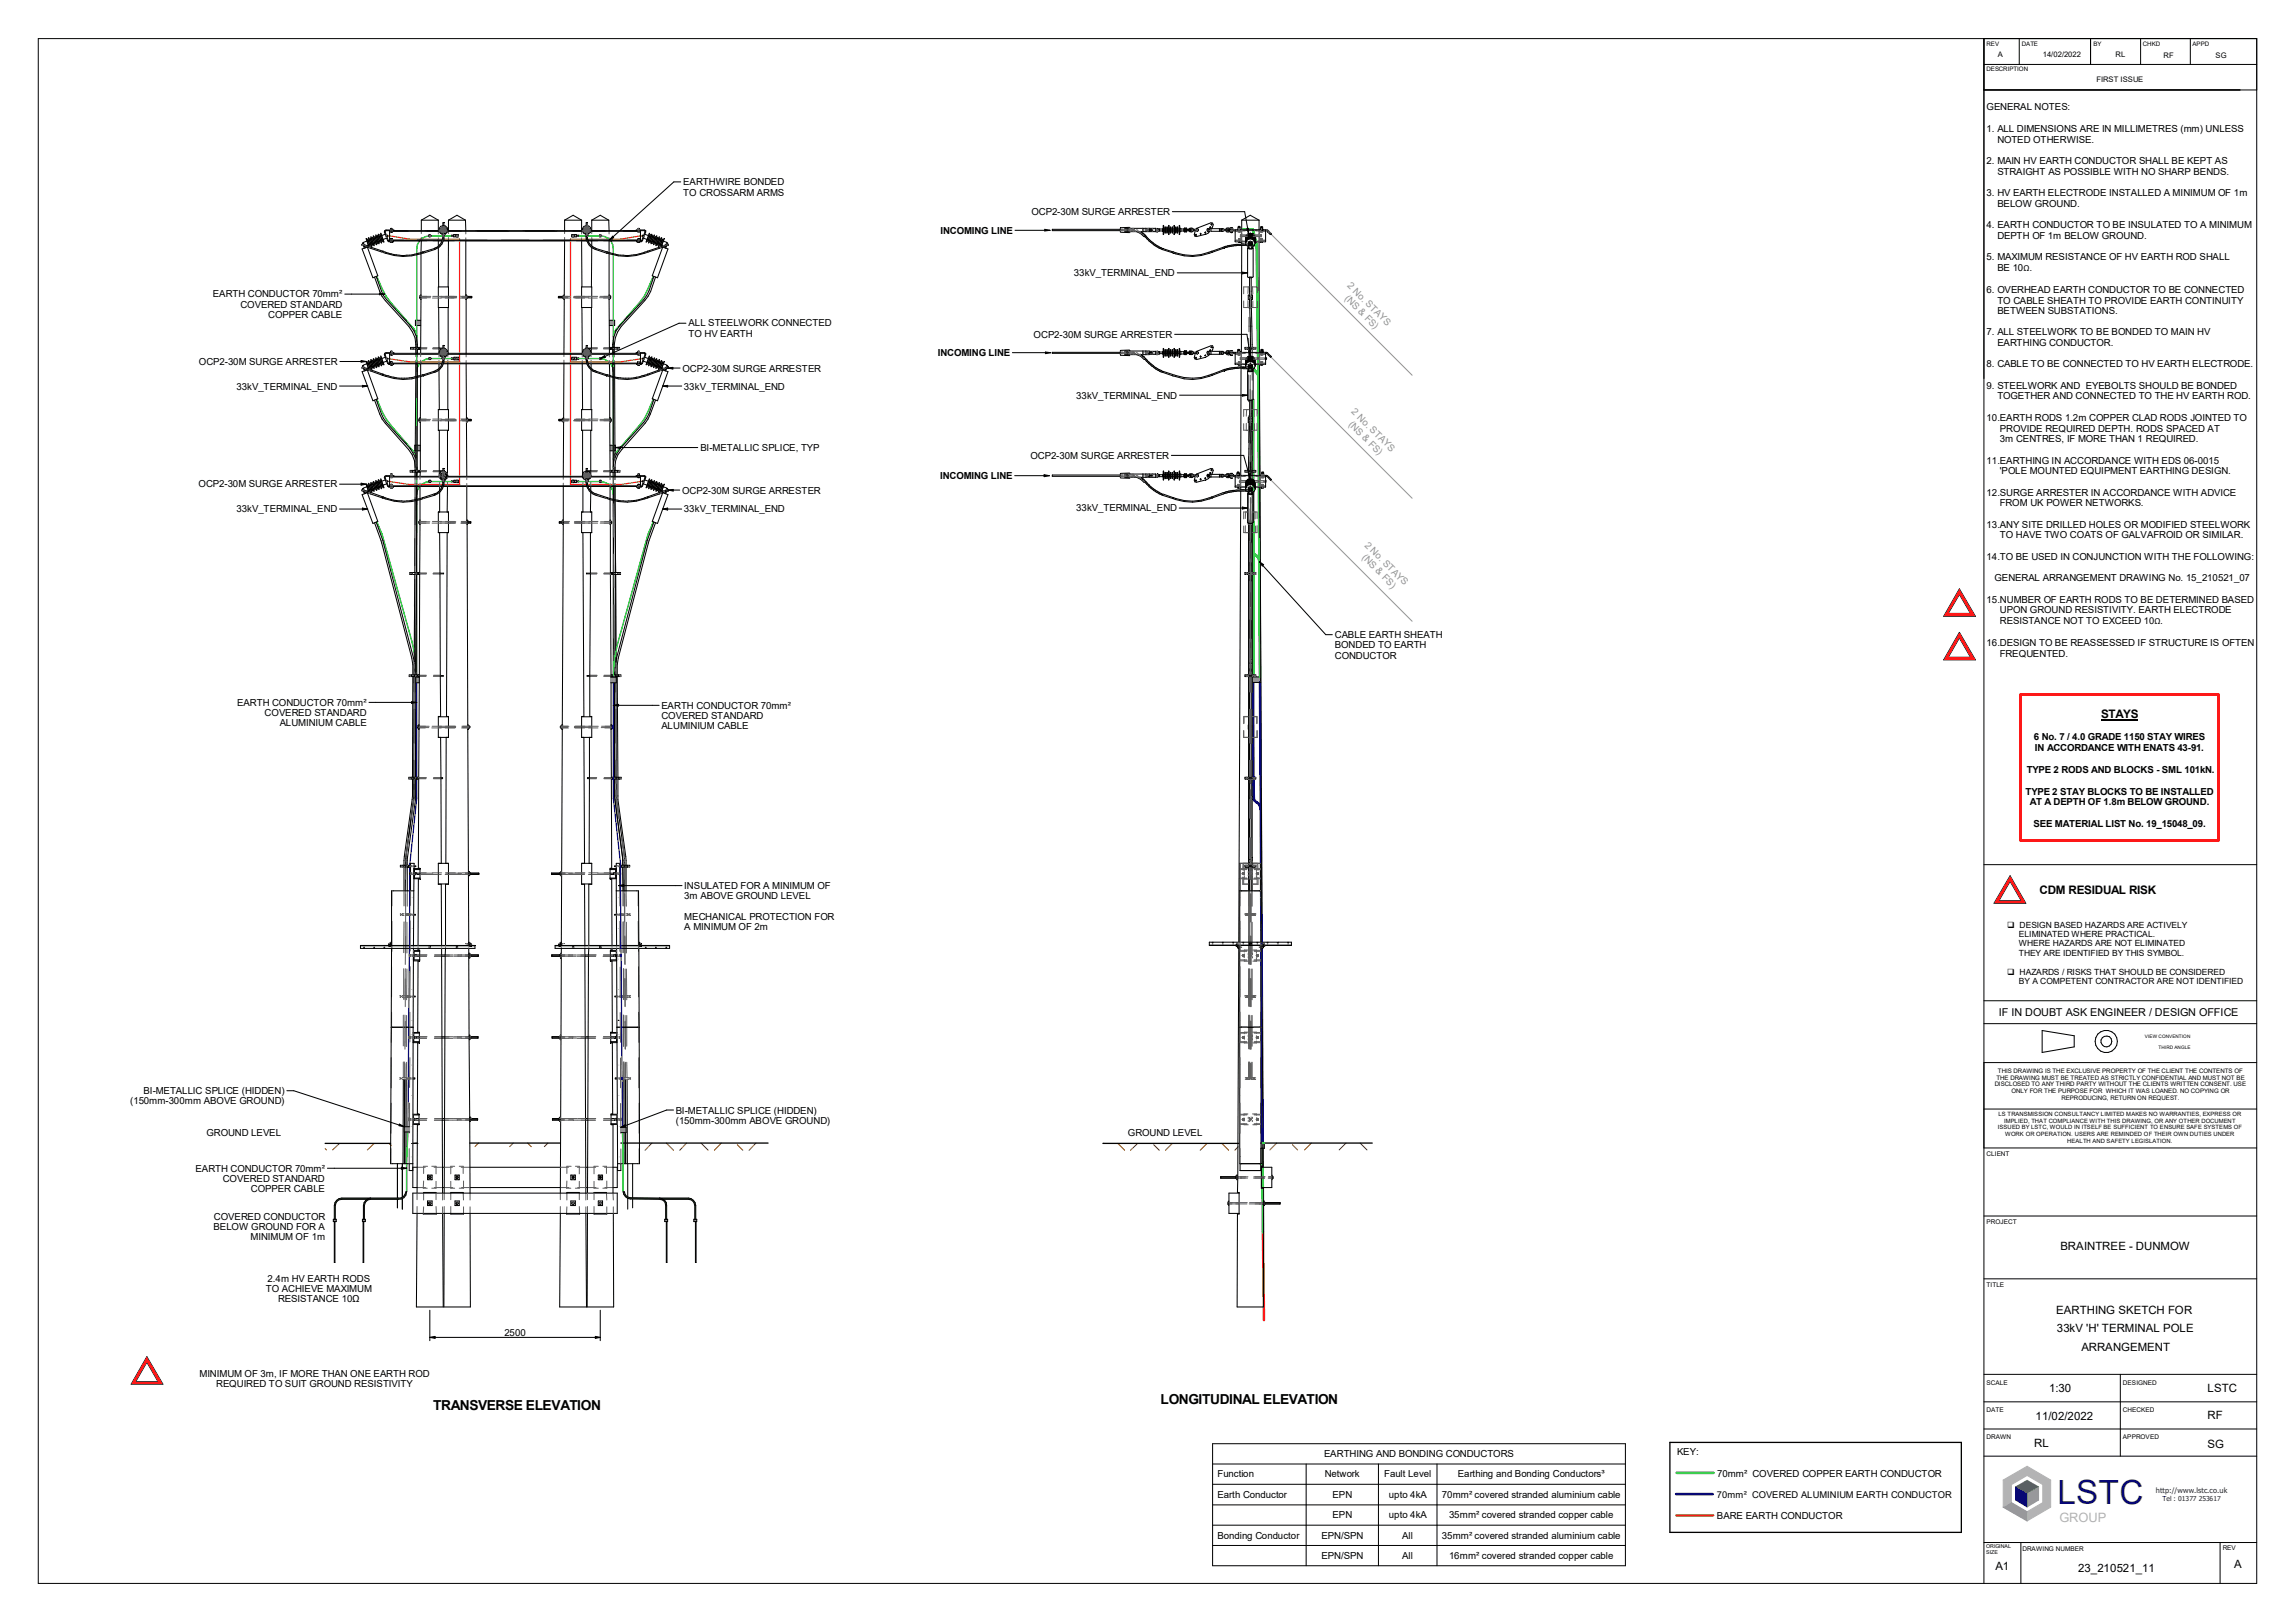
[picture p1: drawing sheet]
<svg xmlns="http://www.w3.org/2000/svg" width="297mm" height="210mm" viewBox="0 0 297 210" stroke-linecap="round" stroke-linejoin="round" font-family="sans-serif">
<defs><g id="words">
<text font-size="4.3" fill="#0e2576" x="266.3" y="194.6">LSTC</text>
<g font-size="1.8">
<text x="56" y="182.5">TRANSVERSE ELEVATION</text>
<text x="150.2" y="181.7">LONGITUDINAL ELEVATION</text>
</g>
<text font-size="1.7" fill="#b3b3b3" x="266.5" y="196.9">GROUP</text>
<g font-size="1.5">
<text x="271.9" y="92.9">STAYS</text>
<text x="263.9" y="115.7">CDM RESIDUAL RISK</text>
<text x="266.7" y="161.8">BRAINTREE - DUNMOW</text>
<text x="266.1" y="170.1">EARTHING SKETCH FOR</text>
<text x="266.2" y="172.4">33kV 'H' TERMINAL POLE</text>
<text x="269.4" y="174.8">ARRANGEMENT</text>
<text x="263.4" y="183.7">11/02/2022</text>
<text x="265.2" y="180.1">1:30</text>
<text x="285.7" y="183.6">RF</text>
<text x="285.7" y="180.1">LSTC</text>
<text x="263.3" y="187.3">RL</text>
<text x="285.7" y="187.4">SG</text>
<text x="258.2" y="203.2">A1</text>
<text x="268.9" y="203.4">23_210521_11</text>
<text x="289.1" y="202.9">A</text>
</g>
<text font-size="1.4" x="258.7" y="131.4">IF IN DOUBT ASK ENGINEER / DESIGN OFFICE</text>
<g font-size="1.3">
<text x="257.1" y="14.3">GENERAL NOTES:</text>
<text x="257.1" y="17.1">1. ALL DIMENSIONS ARE IN MILLIMETRES (mm) UNLESS</text>
<text x="88.4" y="24">EARTHWIRE BONDED</text>
<text x="257.1" y="21.2">2. MAIN HV EARTH CONDUCTOR SHALL BE KEPT AS</text>
<text x="258.5" y="18.5">NOTED OTHERWISE.</text>
<text x="258.5" y="22.6">STRAIGHT AS POSSIBLE WITH NO SHARP BENDS.</text>
<text x="88.4" y="25.3">TO CROSSARM ARMS</text>
<text x="133.5" y="27.9">OCP2-30M SURGE ARRESTER</text>
<text x="257.1" y="25.4">3. HV EARTH ELECTRODE INSTALLED A MINIMUM OF 1m</text>
<text x="257.1" y="29.5">4. EARTH CONDUCTOR TO BE INSULATED TO A MINIMUM</text>
<text x="258.5" y="26.8">BELOW GROUND.</text>
<text x="121.7" y="30.2">INCOMING LINE</text>
<text x="139" y="35.8">33kV_TERMINAL_END</text>
<text x="257.1" y="33.7">5. MAXIMUM RESISTANCE OF HV EARTH ROD SHALL</text>
<text x="258.5" y="30.9">DEPTH OF 1m BELOW GROUND.</text>
<text x="258.5" y="35.1">BE 10Ω.</text>
<text x="27.6" y="38.5">EARTH CONDUCTOR 70mm²</text>
<text x="31.1" y="39.8">COVERED STANDARD</text>
<text x="34.7" y="41.1">COPPER CABLE</text>
<text x="257.1" y="37.9">6. OVERHEAD EARTH CONDUCTOR TO BE CONNECTED</text>
<text x="258.5" y="39.3">TO CABLE SHEATH TO PROVIDE EARTH CONTINUITY</text>
<text x="258.5" y="40.6">BETWEEN SUBSTATIONS.</text>
<text x="25.7" y="47.2">OCP2-30M SURGE ARRESTER</text>
<text x="89.1" y="42.2">ALL STEELWORK CONNECTED</text>
<text x="89.1" y="43.6">TO HV EARTH</text>
<text x="121.4" y="46.1">INCOMING LINE</text>
<text x="133.8" y="43.7">OCP2-30M SURGE ARRESTER</text>
<text x="257.1" y="43.4">7. ALL STEELWORK TO BE BONDED TO MAIN HV</text>
<text x="257.1" y="47.5">8. CABLE TO BE CONNECTED TO HV EARTH ELECTRODE.</text>
<text x="258.5" y="44.8">EARTHING CONDUCTOR.</text>
<text x="30.6" y="50.4">33kV_TERMINAL_END</text>
<text x="88.3" y="48.1">OCP2-30M SURGE ARRESTER</text>
<text x="88.5" y="50.4">33kV_TERMINAL_END</text>
<text x="139.3" y="51.6">33kV_TERMINAL_END</text>
<text x="257.1" y="50.3">9. STEELWORK AND EYEBOLTS SHOULD BE BONDED</text>
<text x="258.5" y="51.7">TOGETHER AND CONNECTED TO THE HV EARTH ROD.</text>
<text x="90.6" y="58.4">BI-METALLIC SPLICE, TYP</text>
<text x="133.3" y="59.4">OCP2-30M SURGE ARRESTER</text>
<text x="257.1" y="54.5">10.EARTH RODS 1.2m COPPER CLAD RODS JOINTED TO</text>
<text x="257.1" y="60">11.EARTHING IN ACCORDANCE WITH EDS 06-0015</text>
<text x="258.8" y="55.8">PROVIDE REQUIRED DEPTH. RODS SPACED AT</text>
<text x="258.8" y="57.2">3m CENTRES, IF MORE THAN 1 REQUIRED.</text>
<text x="25.7" y="63.1">OCP2-30M SURGE ARRESTER</text>
<text x="88.3" y="63.9">OCP2-30M SURGE ARRESTER</text>
<text x="121.7" y="62">INCOMING LINE</text>
<text x="257.1" y="64.2">12.SURGE ARRESTER IN ACCORDANCE WITH ADVICE</text>
<text x="258.8" y="61.4">'POLE MOUNTED EQUIPMENT EARTHING DESIGN.</text>
<text x="258.8" y="65.5">FROM UK POWER NETWORKS.</text>
<text x="30.6" y="66.3">33kV_TERMINAL_END</text>
<text x="88.5" y="66.3">33kV_TERMINAL_END</text>
<text x="139.3" y="66.2">33kV_TERMINAL_END</text>
<text x="257.1" y="68.3">13.ANY SITE DRILLED HOLES OR MODIFIED STEELWORK</text>
<text x="258.8" y="69.7">TO HAVE TWO COATS OF GALVAFROID OR SIMILAR.</text>
<text x="257.1" y="72.5">14.TO BE USED IN CONJUNCTION WITH THE FOLLOWING:</text>
<text x="257.1" y="78">15.NUMBER OF EARTH RODS TO BE DETERMINED BASED</text>
<text x="258.1" y="75.2">GENERAL ARRANGEMENT DRAWING No. 15_210521_07</text>
<text x="172.8" y="82.5">CABLE EARTH SHEATH</text>
<text x="172.8" y="83.9">BONDED TO EARTH</text>
<text x="257.1" y="83.6">16.DESIGN TO BE REASSESSED IF STRUCTURE IS OFTEN</text>
<text x="258.8" y="79.4">UPON GROUND RESISTIVITY. EARTH ELECTRODE</text>
<text x="258.8" y="80.8">RESISTANCE NOT TO EXCEED 10Ω.</text>
<text x="172.8" y="85.2">CONDUCTOR</text>
<text x="258.8" y="85">FREQUENTED.</text>
<text x="30.7" y="91.4">EARTH CONDUCTOR 70mm²</text>
<text x="34.2" y="92.7">COVERED STANDARD</text>
<text x="36.2" y="94">ALUMINIUM CABLE</text>
<text x="85.6" y="91.7">EARTH CONDUCTOR 70mm²</text>
<text x="85.6" y="93">COVERED STANDARD</text>
<text x="85.6" y="94.4">ALUMINIUM CABLE</text>
<text x="263.2" y="95.8">6 No. 7 / 4.0 GRADE 1150 STAY WIRES</text>
<text x="262.3" y="100">TYPE 2 RODS AND BLOCKS - SML 101kN.</text>
<text x="263.4" y="97.2">IN ACCORDANCE WITH ENATS 43-91.</text>
<text x="262.1" y="102.8">TYPE 2 STAY BLOCKS TO BE INSTALLED</text>
<text x="262.7" y="104.2">AT A DEPTH OF 1.8m BELOW GROUND.</text>
<text x="263.2" y="107.1">SEE MATERIAL LIST No. 19_15048_09.</text>
<text x="88.6" y="115.1">INSULATED FOR A MINIMUM OF</text>
<text x="88.6" y="116.4">3m ABOVE GROUND LEVEL</text>
<text x="88.6" y="119">MECHANICAL PROTECTION FOR</text>
<text x="88.6" y="120.4">A MINIMUM OF 2m</text>
<text x="16.8" y="142.9">(150mm-300mm ABOVE GROUND)</text>
<text x="18.6" y="141.6">BI-METALLIC SPLICE (HIDDEN)</text>
<text x="26.7" y="147">GROUND LEVEL</text>
<text x="87.5" y="144.1">BI-METALLIC SPLICE (HIDDEN)</text>
<text x="87.5" y="145.4">(150mm-300mm ABOVE GROUND)</text>
<text x="146" y="146.9">GROUND LEVEL</text>
<text x="25.3" y="151.6">EARTH CONDUCTOR 70mm²</text>
<text x="28.8" y="153">COVERED STANDARD</text>
<text x="32.5" y="154.3">COPPER CABLE</text>
<text x="27.6" y="159.2">BELOW GROUND FOR A</text>
<text x="27.7" y="157.9">COVERED CONDUCTOR</text>
<text x="32.4" y="160.5">MINIMUM OF 1m</text>
<text x="34.4" y="167.2">TO ACHIEVE MAXIMUM</text>
<text x="34.6" y="165.9">2.4m HV EARTH RODS</text>
<text x="36" y="168.5">RESISTANCE 10Ω</text>
<text x="65.3" y="172.8">2500</text>
<text x="25.8" y="178.2">MINIMUM OF 3m, IF MORE THAN ONE EARTH ROD</text>
<text x="28" y="179.5">REQUIRED TO SUIT GROUND RESISTIVITY</text>
<text x="157.6" y="191.2">Function</text>
<text x="171.4" y="188.6">EARTHING AND BONDING CONDUCTORS</text>
<text x="171.4" y="191.2">Network</text>
<text x="179.2" y="191.2">Fault Level</text>
<text x="188.7" y="191.2">Earthing and Bonding Conductors³</text>
<text x="217" y="188.3">KEY:</text>
<text x="222.2" y="191.1">70mm² COVERED COPPER EARTH CONDUCTOR</text>
<text x="157.6" y="193.8">Earth Conductor</text>
<text x="172.5" y="193.8">EPN</text>
<text x="172.5" y="196.5">EPN</text>
<text x="179.7" y="193.8">upto 4kA</text>
<text x="179.7" y="196.5">upto 4kA</text>
<text x="186.6" y="193.8">70mm² covered stranded aluminium cable</text>
<text x="187.5" y="196.5">35mm² covered stranded copper cable</text>
<text x="222.2" y="196.6">BARE EARTH CONDUCTOR</text>
<text x="157.6" y="199.1">Bonding Conductor</text>
<text x="171" y="199.1">EPN/SPN</text>
<text x="171" y="201.7">EPN/SPN</text>
<text x="181.5" y="199.1">All</text>
<text x="181.5" y="201.7">All</text>
<text x="186.6" y="199.1">35mm² covered stranded aluminium cable</text>
<text x="187.5" y="201.7">16mm² covered stranded copper cable</text>
</g>
<g font-size="1.3" fill="#949494">
<text x="173.9" y="38.7" transform="rotate(45 173.9 38.7)">(NS &amp; FS)</text>
<text x="174.3" y="37" transform="rotate(45 174.3 37)">2 No. STAYS</text>
<text x="174.8" y="53.3" transform="rotate(45 174.8 53.3)">2 No. STAYS</text>
<text x="174.5" y="54.9" transform="rotate(45 174.5 54.9)">(NS &amp; FS)</text>
<text x="176.5" y="70.6" transform="rotate(45 176.5 70.6)">2 No. STAYS</text>
<text x="176.2" y="72.2" transform="rotate(45 176.2 72.2)">(NS &amp; FS)</text>
</g>
<text font-size="1.2" x="222.2" y="193.8">70mm² COVERED ALUMINIUM EARTH CONDUCTOR</text>
<g font-size="1.1">
<text x="259.8" y="120.1">q DESIGN BASED HAZARDS ARE ACTIVELY</text>
<text x="261.3" y="121.2">ELIMINATED WHERE PRACTICAL.</text>
<text x="261.3" y="122.5">WHERE HAZARDS ARE NOT ELIMINATED</text>
<text x="261.3" y="123.7">THEY ARE IDENTIFIED BY THIS SYMBOL.</text>
<text x="259.8" y="126.1">q HAZARDS / RISKS THAT SHOULD BE CONSIDERED</text>
<text x="261.3" y="127.3">BY A COMPETENT CONTRACTOR ARE NOT IDENTIFIED</text>
</g>
<g font-size="1">
<text x="258.6" y="7.4">A</text>
<text x="264.4" y="7.4">14/02/2022</text>
<text x="271.3" y="10.6">FIRST ISSUE</text>
<text x="273.8" y="7.4">RL</text>
<text x="280" y="7.5">RF</text>
<text x="286.7" y="7.5">SG</text>
</g>
<g font-size=".9" fill="#000080">
<text x="279" y="193.2">http://www.lstc.co.uk</text>
<text x="279.9" y="194.3">Tel : 01377 253617</text>
</g>
<g font-size=".8">
<text x="257.1" y="6">REV</text>
<text x="261.7" y="6">DATE</text>
<text x="270.9" y="6">BY</text>
<text x="277.3" y="6">CHKD</text>
<text x="283.8" y="6">APPD</text>
<text x="257.1" y="9.2">DESCRIPTION</text>
<text x="258.1" y="140.6">DISCLOSED TO ANY THIRD PARTY WITHOUT THE CLIENTS WRITTEN CONSENT. USE</text>
<text x="258.4" y="139.7">THE DRAWING MUST BE TREATED AS STRICTLY CONFIDENTIAL AND MUST NOT BE</text>
<text x="258.6" y="138.8">THIS DRAWING IS THE EXCLUSIVE PROPERTY OF THE CLIENT THE CONTENTS OF</text>
<text x="260.3" y="141.5">ONLY FOR THE PURPOSE FOR WHICH IT WAS LOANED. NO COPYING OR</text>
<text x="266.8" y="142.4">REPRODUCING, RETURN ON REQUEST.</text>
<text x="257.1" y="149.5">CLIENT</text>
<text x="258.6" y="146.1">ISSUED BY LSTC, WOULD IN ITSELF BE SUFFICIENT TO ENSURE SAFE SYSTEMS OF</text>
<text x="258.7" y="144.4">LS TRANSMISSION CONSULTANCY LIMITED MAKES NO WARRANTIES, EXPRESS OR</text>
<text x="259.4" y="145.3">IMPLIED, THAT COMPLIANCE WITH THIS DRAWING, OR ANY OTHER DOCUMENT</text>
<text x="259.5" y="147">WORK OR OPERATION. USERS ARE REMINDED OF THEIR OWN DUTIES UNDER</text>
<text x="267.5" y="147.9">HEALTH AND SAFETY LEGISLATION.</text>
<text x="257.1" y="158.4">PROJECT</text>
<text x="257.1" y="166.5">TITLE</text>
<text x="257.1" y="179.2">SCALE</text>
<text x="274.7" y="179.2">DESIGNED</text>
<text x="257.1" y="182.7">DATE</text>
<text x="274.7" y="182.7">CHECKED</text>
<text x="257.1" y="186.3">DRAWN</text>
<text x="274.7" y="186.3">APPROVED</text>
<text x="261.7" y="200.7">DRAWING NUMBER</text>
<text x="287.7" y="200.6">REV</text>
</g>
<g font-size=".7">
<text x="257" y="200.3">ORIGINAL</text>
<text x="257" y="201.1">SIZE</text>
</g>
<g font-size=".6">
<text x="277.6" y="134.4">VIEW CONVENTION</text>
<text x="279.4" y="135.8">THIRD ANGLE</text>
</g>
</g></defs>
<g fill="none" stroke="#000" stroke-width=".13">
<path d="M5 5h287.1v199.9h-287.1zM256.8 5v199.9M256.8 8.3h35.3M256.8 11.6h35.3M261.3 5v3.3M270.6 5v3.3M277 5v3.3M283.5 5v3.3M260.1 114l1.5 2.5h-2.9zM260.1 113.3l2.1 3.6h-4.1zM256.8 137.5h35.3M256.8 132.5h35.3"/>
<path d="M256.8 129.5h35.3M264.3 133.3l4.1 .7v1.5l-4.1 .7zM256.8 157.4h35.3M256.8 148.5h35.3M256.8 143.5h35.3M256.8 165.5h35.3M256.8 177.8h35.3M274.4 177.8v10.6M256.8 184.9h35.3M256.8 181.4h35.3M256.8 188.4h35.3M256.8 199.6h35.3"/>
<path d="M261.5 199.6v5.3M287.3 199.6v5.3"/>
<circle cx="272.6" cy="134.8" r="1.44"/>
<circle cx="272.6" cy="134.8" r=".71"/>
</g>
<path d="M260.1 113.3l-2 3.6h4.1zM260.1 114l1.5 2.5h-2.9z" fill-rule="evenodd" fill="#f00"/>
<path d="M253.6 76.9l1.4 2.5h-2.9zM253.6 76.2l2.1 3.6h-4.2zM256.8 111.9h35.3" fill="none" stroke="#000" stroke-width=".13"/>
<path d="M253.6 76.2l-2.1 3.6h4.2zM253.6 76.9l1.4 2.5h-2.9z" fill-rule="evenodd" fill="#f00"/>
<path d="M253.6 82.5l1.4 2.5h-2.9zM253.6 81.8l2.1 3.6h-4.2z" fill="none" stroke="#000" stroke-width=".13"/>
<path d="M253.6 81.8l-2.1 3.6h4.2zM253.6 82.5l1.4 2.5h-2.9z" fill-rule="evenodd" fill="#f00"/>
<path d="M259.2 191.5l3.1-1.8 3.1 1.8v3.5l-3.1 1.8v-1.2l2.1-1.2v-2.3l-2.1-1.2-2 1.2v2.3l-1.1 .6z" fill="none" stroke="#b3b3b3" stroke-width=".13"/>
<path d="M259.2 191.5l3.1-1.8 3.1 1.8v3.5l-3.1 1.8v-1.2l2.1-1.2v-2.3l-2.1-1.2-2 1.2v2.3l-1.1 .6z" fill-rule="evenodd" fill="#b3b3b3"/>
<path d="M260.9 192.4l1.4-.8 1.5 .8-1.5 .9z" fill="none" stroke="#1c84bb" stroke-width=".13"/>
<path d="M260.9 192.4l1.4-.8 1.5 .8-1.5 .9z" fill-rule="evenodd" fill="#1c84bb"/>
<path d="M260.9 192.4l1.4-.8 1.5 .8-1.5 .9z" fill-rule="evenodd" fill="#1881a3"/>
<path d="M259.2 195l3.1 1.8M260.3 194.4l2 1.2" fill="none" stroke="#27b0de" stroke-width=".13"/>
<path d="M259.2 195l1.1-.6 2 1.2v1.2z" fill-rule="evenodd" fill="#27b0de"/>
<path d="M260.9 192.4v1.7l1.4 .9v-1.7" fill="none" stroke="#0e2576" stroke-width=".13"/>
<path d="M263.8 192.4v1.7l-1.5 .9" fill="none" stroke="#27b0de" stroke-width=".13"/>
<path d="M262.3 193.3l1.5-.9v1.7l-1.5 .9z" fill-rule="evenodd" fill="#27b0de"/>
<path d="M260.9 192.4l1.4 .9v1.7l-1.4-.9z" fill-rule="evenodd" fill="#0e2576"/>
<path d="M53.5 148h.6" fill="none" stroke="#008000" stroke-width=".13"/>
<g fill="none" stroke="#804000" stroke-width=".13">
<path d="M42.1 148.6l.1 .2M43.9 148l-.8 .8M48.4 148l-.9 .8M50.3 148l.3 .2M61.9 147.9l-.4 .5M66.4 147.9l-.4 .5M68.3 147.9l.4 .5M70.9 147.9l-.5 .5M84.4 147.9l-.9 .9M86.2 147.9l1 .9M88.9 147.9l-.9 .9M90.7 147.9l1 .9"/>
<path d="M93.3 147.9l-.8 .9M95.4 148.1l.7 .7M97.8 147.9l-.9 .9"/>
</g>
<path d="M60.8 147.9h11.7M80.3 147.9h19.1" fill="none" stroke="#000" stroke-width=".17"/>
<path d="M78.9 41.4h.6v.7h-.6z" fill-rule="evenodd" fill="#949494"/>
<path d="M78.9 41.4h.6v.7h-.6" fill="none" stroke="#000" stroke-width=".13"/>
<path d="M74.6 30.4h.3v.2h-.3z" fill-rule="evenodd" fill="#c0c0c0"/>
<path d="M74.6 30.4h.3M74.6 30.6h.3" fill="none" stroke="#000" stroke-width=".13"/>
<path d="M74 30.4v.2h.6v-.2zM74.1 30.4h.2v.2h-.2z" fill-rule="evenodd" fill="#c0c0c0"/>
<path d="M74 30.4h.6v.2h-.6zM74.1 30.4h.2v.2h-.2zM74.9 30.4v.2" fill="none" stroke="#000" stroke-width=".13"/>
<path d="M74.9 30.5h2.8a1.61 1.61 0 0 1 1.7 1.7v9.2M84.5 35.8l-1.1 2.5-.6 .9-3 3.4-.3 .5-.1 .5M84.5 51.6l-1.1 2.6-3.6 4.3M84.5 67.5l-.6 1.6-4 14.2" fill="none" stroke="#00c600" stroke-width=".17"/>
<path d="M83.1 30.5l-2.8 .4h-6.5v31.8M83.1 46.4l-2.8 .4M83.1 62.3l-2.8 .4" fill="none" stroke="#ff8000" stroke-width=".17"/>
<path d="M79 57.6h.6v.7h-.6z" fill-rule="evenodd" fill="#949494"/>
<path d="M79.6 57.6v.7" fill="none" stroke="#000" stroke-width=".13"/>
<path d="M74.6 46.3h.3v.2h-.3z" fill-rule="evenodd" fill="#c0c0c0"/>
<path d="M74.6 46.3h.3M74.6 46.5h.3" fill="none" stroke="#000" stroke-width=".13"/>
<path d="M74 46.2v.4h.6v-.4zM74.1 46.4l.2-.1v.2h-.2z" fill-rule="evenodd" fill="#c0c0c0"/>
<path d="M74 46.2h.6v.4h-.6zM74.1 46.4l.2-.1v.2h-.2zM74.9 46.3v.2" fill="none" stroke="#000" stroke-width=".13"/>
<path d="M74.9 46.4h2.8a1.69 1.69 0 0 1 1.7 1.7" fill="none" stroke="#00c600" stroke-width=".17"/>
<path d="M74.6 62.2h.3v.2h-.3z" fill-rule="evenodd" fill="#c0c0c0"/>
<path d="M74.6 62.2h.3M74.6 62.4h.3" fill="none" stroke="#000" stroke-width=".13"/>
<path d="M74 62.1v.3h.6v-.3zM74.1 62.2h.2v.2h-.2z" fill-rule="evenodd" fill="#c0c0c0"/>
<path d="M74 62.1h.6v.3h-.6zM74.1 62.2h.2v.2h-.2zM74.9 62.2v.2M81.2 150.6v5.9M81.9 150.6v5.7" fill="none" stroke="#000" stroke-width=".13"/>
<path d="M74.9 62.3h2.8a1.61 1.61 0 0 1 1.7 1.7M80.6 150.6v3.6" fill="none" stroke="#00c600" stroke-width=".17"/>
<path d="M53.8 41.4h.6v.7h-.6z" fill-rule="evenodd" fill="#949494"/>
<path d="M54.4 41.4h-.6v.7h.6" fill="none" stroke="#000" stroke-width=".13"/>
<path d="M58.4 30.4h.3v.2h-.3z" fill-rule="evenodd" fill="#c0c0c0"/>
<path d="M58.4 30.4h.3M58.4 30.6h.3" fill="none" stroke="#000" stroke-width=".13"/>
<path d="M58.7 30.4v.2h.6v-.2zM59 30.4h.1l.1 .1-.1 .1h-.1z" fill-rule="evenodd" fill="#c0c0c0"/>
<path d="M58.4 30.4v.2M58.7 30.4h.6v.2h-.6zM59 30.4h.1l.1 .1-.1 .1h-.1z" fill="none" stroke="#000" stroke-width=".13"/>
<path d="M48.8 35.8l1.2 2.5 .6 .9 3 3.4 .2 .5 .1 .5M58.4 30.5h-2.8a1.67 1.67 0 0 0-1.7 1.7v9.2M48.8 51.6l.6 1.7 .6 .9 3.6 4.3M48.8 67.5l.6 1.6 3.9 13.9" fill="none" stroke="#00c600" stroke-width=".17"/>
<path d="M50.2 30.5l2.8 .4h6.5v31.8M50.2 46.4l2.8 .4M50.2 62.3l2.8 .4" fill="none" stroke="#ff8000" stroke-width=".17"/>
<path d="M53.9 87.6v13" fill="none" stroke="#00f" stroke-width=".17"/>
<path d="M53.7 57.6h.7v.7h-.7z" fill-rule="evenodd" fill="#949494"/>
<path d="M53.7 57.6v.7" fill="none" stroke="#000" stroke-width=".13"/>
<path d="M58.4 46.3h.4v.2h-.4z" fill-rule="evenodd" fill="#c0c0c0"/>
<path d="M58.4 46.3h.4M58.4 46.5h.4" fill="none" stroke="#000" stroke-width=".13"/>
<path d="M58.8 46.2v.4h.6v-.4zM59.1 46.4h.1l-.1 .1z" fill-rule="evenodd" fill="#c0c0c0"/>
<path d="M58.4 46.3v.2M58.8 46.2h.6v.4h-.6zM59.1 46.4h.1l-.1 .1z" fill="none" stroke="#000" stroke-width=".13"/>
<path d="M58.4 46.4h-2.8a1.69 1.69 0 0 0-1.6 1.7" fill="none" stroke="#00c600" stroke-width=".17"/>
<path d="M58.4 62.2h.4v.2h-.4z" fill-rule="evenodd" fill="#c0c0c0"/>
<path d="M58.4 62.2h.4M58.4 62.4h.4" fill="none" stroke="#000" stroke-width=".13"/>
<path d="M58.8 62.1v.3h.6v-.3zM59.1 62.2l.1 .1-.1 .1z" fill-rule="evenodd" fill="#c0c0c0"/>
<path d="M58.4 62.2v.2M58.8 62.1h.6v.3h-.6zM59.1 62.2l.1 .1-.1 .1zM51.4 150.6v5.7M52.1 150.6v5.9" fill="none" stroke="#000" stroke-width=".13"/>
<path d="M58.4 62.3h-2.8a1.61 1.61 0 0 0-1.6 1.7M52.6 150.6v3.6" fill="none" stroke="#00c600" stroke-width=".17"/>
<path d="M86 157.8h.4v.3h-.4z" fill-rule="evenodd" fill="#949494"/>
<path d="M86.2 158.1h.1" fill="none" stroke="#000" stroke-width=".13"/>
<path d="M86.3 158.1v5.3" fill="none" stroke="#f00" stroke-width=".13"/>
<path d="M80.6 154.2h.2a.8 .8 0 0 0 .7 .8h3.8a.94 .94 0 0 1 1 1v1.8h-.2v-1.8a.74 .74 0 0 0-.8-.8h-3.7a1.03 1.03 0 0 1-1-1z" fill-rule="evenodd" fill="#0f0"/>
<path d="M85.3 155h-3.8l-.3-.1-.3-.3-.1-.4h-.2a1.03 1.03 0 0 0 1 1h3.7l.5 .1 .3 .3v.4v1.8M86 157.8h.4v.3h-.4zM86.2 158.1v5.3h.1v-5.3M86.3 156v1.8" fill="none" stroke="#000" stroke-width=".13"/>
<path d="M89.8 157.8h.4v.3h-.4z" fill-rule="evenodd" fill="#949494"/>
<path d="M89.8 157.8v.3h.4v-.3M90 158.1v5.3h.1v-5.3" fill="none" stroke="#000" stroke-width=".13"/>
<path d="M90 158.1v5.3" fill="none" stroke="#f00" stroke-width=".13"/>
<path d="M85.3 155h3.8a1.02 1.02 0 0 1 .9 1v1.8h-.1v-1.8a.79 .79 0 0 0-.8-.8h-3.3z" fill-rule="evenodd" fill="#0f0"/>
<path d="M51.4 150.6v5.7M52.1 150.6v5.9M85.6 155.2h3.5l.4 .1 .3 .3 .1 .4v1.8M86.3 156a.94 .94 0 0 0-1-1h3.8a1.02 1.02 0 0 1 .9 1v1.8M89.8 157.8h.4" fill="none" stroke="#000" stroke-width=".13"/>
<path d="M52.6 150.6v3.6" fill="none" stroke="#00c600" stroke-width=".17"/>
<path d="M46.9 157.8h.4v.3h-.4z" fill-rule="evenodd" fill="#949494"/>
<path d="M47 158.1h.1" fill="none" stroke="#000" stroke-width=".13"/>
<path d="M47 158.1v5.3" fill="none" stroke="#f00" stroke-width=".13"/>
<path d="M47.3 155.3l.3-.2 .4-.1h3.5a.87 .87 0 0 0 1-.8h.1a.95 .95 0 0 1-1.1 1h-3.5a.79 .79 0 0 0-.8 .8v1.8h-.2v-1.8l.1-.4z" fill-rule="evenodd" fill="#0f0"/>
<path d="M46.9 157.8h.4v.3h-.4zM47 158.1v5.3h.1v-5.3M47 156v1.8M48 155h3.9l.3-.1 .3-.7h.1a.95 .95 0 0 1-1.1 1h-3.5l-.4 .1-.3 .3-.1 .4v1.8" fill="none" stroke="#000" stroke-width=".13"/>
<path d="M43.1 157.8h.4v.3h-.4z" fill-rule="evenodd" fill="#949494"/>
<path d="M43.1 157.8v.3h.4v-.3M43.3 158.1v5.3v-5.3" fill="none" stroke="#000" stroke-width=".13"/>
<path d="M43.3 158.1v5.3" fill="none" stroke="#f00" stroke-width=".13"/>
<path d="M43.6 155.3l.3-.2 .3-.1h3.8l-.5 .2h-3.3a.8 .8 0 0 0-.8 .8v1.8h-.1v-1.8v-.4z" fill-rule="evenodd" fill="#0f0"/>
<g fill="none" stroke="#000" stroke-width=".13">
<path d="M53.7 58.3h.7M53.7 57.6h.7M79 58.3h.6M79 57.6h.6M53.8 100.8h-.2v2.5l-1.1 7.6v1.1h.2M52.2 139.7v10.9M52.4 139.7l-.1 10.9M52.4 139.7v10.9M52.6 139.7l-.1 10.9M80.7 139.7l.1 10.9M80.9 139.7v10.9M80.9 139.7l.1 10.9"/>
<path d="M81.2 139.7v10.9M43.1 157.8h.4M47 156a1.02 1.02 0 0 1 1-1h-3.8a1.01 1.01 0 0 0-.9 1v1.8M47.8 155.2h-3.6l-.4 .1-.3 .3-.1 .4v1.8"/>
</g>
<path d="M53 46.8h6.5M73.8 46.8h6.5M53 62.7h6.5M73.8 62.7h6.5" fill="none" stroke="#ff8000" stroke-width=".17"/>
<path d="M53.6 58.5l.2 .4 .1 .5M79.4 42.1v45.3M79.8 58.5l-.3 .4-.1 .5M52.8 146.5l-.2 4.1" fill="none" stroke="#00c600" stroke-width=".17"/>
<path d="M42.1 148h8.4M54 147.9l-.6 .1" fill="none" stroke="#000" stroke-width=".17"/>
<path d="M53 112.2l-.2 33.6M53.9 100.8v2.5l-.9 8.7" fill="none" stroke="#00f" stroke-width=".17"/>
<path d="M53.6 87.6h.7v.7h-.7z" fill-rule="evenodd" fill="#949494"/>
<path d="M72.4 67.5v.2M79 67.5h.1v.2h-.1M79 67.6h.1M79.2 67.5v.2M54.3 87.6h-.7v.7h.7" fill="none" stroke="#000" stroke-width=".13"/>
<path d="M53.9 42.1v45.3M53.3 83l.3 1.5 .3 3.1" fill="none" stroke="#00c600" stroke-width=".17"/>
<path d="M72.9 67.5h.7M74.4 67.5h2M75.1 67.7h1.2M77.7 67.7h1.3M77.7 67.5h1.3" fill="none" stroke="#606060" stroke-width=".13"/>
<path d="M72.4 67.5h.3M72.4 67.7h.3" fill="none" stroke="#000" stroke-width=".13"/>
<path d="M72.8 67.7h.8M74.3 67.7h.8" fill="none" stroke="#606060" stroke-width=".13"/>
<path d="M72.4 67.5h.3" fill="none" stroke="#000" stroke-width=".13"/>
<path d="M72.8 67.5h.8M74.3 67.5h.8" fill="none" stroke="#606060" stroke-width=".13"/>
<path d="M72.4 67.6h.3" fill="none" stroke="#000" stroke-width=".13"/>
<path d="M72.8 67.6h.8M74.3 67.6h.8" fill="none" stroke="#606060" stroke-width=".13"/>
<path d="M79.1 93.8h.1v.6h-.1z" fill="none" stroke="#000" stroke-width=".13"/>
<path d="M79.1 93.8v.2M79.1 94.2v.2" fill="none" stroke="#606060" stroke-width=".13"/>
<path d="M72.7 93.8h.1v.6h-.1z" fill="none" stroke="#000" stroke-width=".13"/>
<path d="M72.8 93.8v.2M72.8 94.2v.2" fill="none" stroke="#606060" stroke-width=".13"/>
<path d="M54.3 38.4h.1M54.4 38.3h-.1v.3h.1M60.3 38.2h.1v.5h-.1zM60.4 38.3h.1v.3h-.1M60.4 38.4h.1" fill="none" stroke="#000" stroke-width=".13"/>
<path d="M60.3 38.2v.2h.2M60.3 38.6v.1M60.3 38.6h.1M60.4 38.5h.1" fill="none" stroke="#606060" stroke-width=".13"/>
<path d="M54.3 38.3v.1M54.4 38.5h1.3M54.4 38.4h1.4M57.1 38.5h2M57.1 38.4h2M58.4 38.4h.7M59.8 38.5h.7M59.8 38.4h.7" fill="none" stroke="#606060" stroke-width=".13"/>
<path d="M60.5 38.4h.5v.1h-.5M60.5 38.4h.5" fill="none" stroke="#000" stroke-width=".13"/>
<path d="M72.5 94v.1h.1M72.5 94h.1M72.6 94v.1M72.6 94.1h.1M72.7 93.9h-.1v.3h.1M79.2 94.1h.1M79.2 93.9v.3M79.3 93.9v.3" fill="none" stroke="#000" stroke-width=".13"/>
<path d="M72.7 94.1h.1z" fill-rule="evenodd" fill="#000"/>
<path d="M72.6 94.1h.8M72.6 94h.9M72.6 94h.8M74.3 94.1h2.2M74.3 94h.9M74.4 94h2.1M77.8 94.1h1.4M77.9 94h1.3" fill="none" stroke="#606060" stroke-width=".13"/>
<g fill="none" stroke="#606060" stroke-width=".13">
<path d="M75.3 38.6h.3M75.3 38.4h.4M76.2 38.6h.4M76.2 38.4h.4M75.3 54.4h.3M75.3 54.2h.4M76.2 54.4h.4M76.2 54.2h.4M75.3 67.7h.3M75.3 67.5h.4M76.2 67.7h.4M76.2 67.5h.4"/>
<path d="M75.2 94v.1"/>
</g>
<path d="M75.3 37.1h1.3v2.7h-1.3zM75.3 53h1.3v2.7h-1.3zM75.3 66.3h1.3v2.6h-1.3z" fill="none" stroke="#000" stroke-width=".13"/>
<path d="M53.6 100.6h.1z" fill-rule="evenodd" fill="#606060"/>
<path d="M48.5 51.8l.9 2.4 3.5 4 .4 .6 .3 .8 .1 .9M48.7 51.7l.9 2.4 .4 .6 3 3.3 .8 1.2M54 60.5v.3" fill="none" stroke="#000" stroke-width=".13"/>
<path d="M53.8 59.2v.2M53.8 59.6l.1 .4M53.7 60.5h.1M53.7 60.7v.1M53.9 60.3l.1 .2" fill="none" stroke="#606060" stroke-width=".13"/>
<path d="M53.8 87v.1M53.8 87.2v.1" fill="none" stroke="#606060" stroke-width=".13"/>
<path d="M53.9 74.3l-.1 12.7" fill="none" stroke="#000" stroke-width=".13"/>
<path d="M53.9 74.1v.1" fill="none" stroke="#606060" stroke-width=".13"/>
<path d="M53.9 64.8v9.3" fill="none" stroke="#000" stroke-width=".13"/>
<path d="M53.9 61.6v.5M53.9 62.6v.3M53.9 64.6v.1" fill="none" stroke="#606060" stroke-width=".13"/>
<path d="M53.9 62.9v1.7M54 61.1l-.1 .5" fill="none" stroke="#000" stroke-width=".13"/>
<path d="M53.7 69.7v3.5M53.7 75l-.1 3.5M53.7 60.9v1.7M53.7 64.4v3.5M53.6 85.6v1.7M53.6 80.3v3.5" fill="none" stroke="#606060" stroke-width=".13"/>
<path d="M53.6 98.4v2.2M53.6 87.3v2.2M53.6 91.8v4.3M53.8 98.4v2.2M53.8 87.3v2.2M53.8 91.8v4.4" fill="none" stroke="#606060" stroke-width=".13"/>
<path d="M52.4 139.4l.1 .1z" fill-rule="evenodd" fill="#606060"/>
<path d="M48.5 35.9l.9 2.5 3.5 3.8a3.4 3.4 0 0 1 .9 2.8M48.7 35.8l.9 2.4 3.5 3.9a3.6 3.6 0 0 1 .9 2.9" fill="none" stroke="#000" stroke-width=".13"/>
<path d="M54 48.9v12" fill="none" stroke="#000" stroke-width=".13"/>
<path d="M54 45.2v.5M54 47.1v1.6" fill="none" stroke="#000" stroke-width=".13"/>
<path d="M54 45.7v.5M54 46.7v.4" fill="none" stroke="#606060" stroke-width=".13"/>
<path d="M54 45h.1" fill="none" stroke="#606060" stroke-width=".13"/>
<path d="M53.8 45.2v.5M53.8 47.1v1.7" fill="none" stroke="#000" stroke-width=".13"/>
<path d="M53.8 45.7v.4M53.8 46.6v.5" fill="none" stroke="#606060" stroke-width=".13"/>
<path d="M53.8 48.9l-.1 12" fill="none" stroke="#000" stroke-width=".13"/>
<path d="M53.9 74.3l-.1 13" fill="none" stroke="#000" stroke-width=".13"/>
<path d="M53.9 74.1v.1" fill="none" stroke="#606060" stroke-width=".13"/>
<path d="M53.9 64.8v9.3" fill="none" stroke="#000" stroke-width=".13"/>
<path d="M53.9 61.6v.5M53.9 62.6v.3M53.9 64.6v.1" fill="none" stroke="#606060" stroke-width=".13"/>
<path d="M53.9 61.1v.5M53.9 62.9v1.7" fill="none" stroke="#000" stroke-width=".13"/>
<path d="M53.7 61v.1M53.7 61.6v.4M53.7 62.5v.4" fill="none" stroke="#606060" stroke-width=".13"/>
<path d="M53.7 61.1v.5M53.7 62.9v1.8" fill="none" stroke="#000" stroke-width=".13"/>
<path d="M53.7 64.8v9.3" fill="none" stroke="#000" stroke-width=".13"/>
<path d="M53.7 74.3h.1" fill="none" stroke="#606060" stroke-width=".13"/>
<path d="M53.7 74.3l-.1 13" fill="none" stroke="#000" stroke-width=".13"/>
<path d="M53.8 87.5v13.1" fill="none" stroke="#000" stroke-width=".13"/>
<path d="M53.8 87.3v.1" fill="none" stroke="#606060" stroke-width=".13"/>
<path d="M53.6 87.5v13.1" fill="none" stroke="#000" stroke-width=".13"/>
<path d="M53.8 100.8v2.2" fill="none" stroke="#000" stroke-width=".13"/>
<path d="M53.8 100.6v.1" fill="none" stroke="#606060" stroke-width=".13"/>
<path d="M52.7 112.2v3.1M53.6 100.8l-.1 2.7-1 7.3v1.2M53.8 103v.5l-1.1 7.4v1.1" fill="none" stroke="#000" stroke-width=".13"/>
<path d="M52.7 119.3v4M52.7 115.3v2M52.6 137.5v1.9M52.6 131.4v4M52.7 125.4l-.1 4" fill="none" stroke="#606060" stroke-width=".13"/>
<path d="M52.7 112v.1" fill="none" stroke="#606060" stroke-width=".13"/>
<path d="M52.5 112.2v3.1M80.6 112h.3" fill="none" stroke="#000" stroke-width=".13"/>
<path d="M52.5 115.3v1.9M52.5 119.3v4M52.4 137.4v2M52.4 131.4v4M52.5 125.3l-.1 4" fill="none" stroke="#606060" stroke-width=".13"/>
<path d="M80.6 112h.1z" fill-rule="evenodd" fill="#606060"/>
<path d="M80.8 112h.1" fill="none" stroke="#606060" stroke-width=".13"/>
<path d="M80.7 139.4h.1" fill="none" stroke="#606060" stroke-width=".13"/>
<path d="M79.8 100.8v2.2" fill="none" stroke="#000" stroke-width=".13"/>
<path d="M79.8 100.6v.1" fill="none" stroke="#606060" stroke-width=".13"/>
<path d="M79.5 100.8l.1 2.7 1 7.4v1.1M79.8 103l1 7.8 .1 1.2M80.9 112.2v3.1" fill="none" stroke="#000" stroke-width=".13"/>
<path d="M80.9 119.3v4M80.9 115.3v2M80.9 131.4v4M80.9 125.4v4M80.9 137.5v1.9" fill="none" stroke="#606060" stroke-width=".13"/>
<path d="M80.9 112v.1" fill="none" stroke="#606060" stroke-width=".13"/>
<path d="M80.6 112.2v3.1" fill="none" stroke="#000" stroke-width=".13"/>
<path d="M80.6 115.3v1.9M80.6 119.3v4M80.7 125.3v4M80.7 131.4v4M80.7 137.4v2" fill="none" stroke="#606060" stroke-width=".13"/>
<path d="M80.8 112h.1" fill="none" stroke="#606060" stroke-width=".13"/>
<path d="M80.9 112h.1" fill="none" stroke="#606060" stroke-width=".13"/>
<path d="M80.9 139.4l.1 .1z" fill-rule="evenodd" fill="#606060"/>
<path d="M79.7 85.9v.5M79.7 86.9v.4M79.7 85.7v.1M81.1 139.4h.1" fill="none" stroke="#606060" stroke-width=".13"/>
<path d="M84.6 67.6l-.8 2.3-4.1 15.8M84.8 67.6l-.9 2.7-3.9 14.9-.1 .8v1.3" fill="none" stroke="#000" stroke-width=".13"/>
<path d="M79.9 87.5l.1 13.1" fill="none" stroke="#000" stroke-width=".13"/>
<path d="M79.7 87.3v2.2M79.7 91.8v4.3M79.7 98.4v2.2M79.9 87.3v.1" fill="none" stroke="#606060" stroke-width=".13"/>
<path d="M80 100.8v2.2" fill="none" stroke="#000" stroke-width=".13"/>
<path d="M79.7 100.6v.7M79.7 102.2l.1 .9M79.8 103.3l.3 2.6M80 100.6v.1M80.4 108.4l.4 2.6M80.8 111.2v.3M80.8 111.8v.2M81 115.3l.1 2M81.1 119.3v4M81.1 125.4v4M81.1 137.5l.1 1.9M81.1 131.4v4" fill="none" stroke="#606060" stroke-width=".13"/>
<path d="M80 103l1 7.8v1.2M81 112.2v3.1" fill="none" stroke="#000" stroke-width=".13"/>
<path d="M80.8 112v1.7M80.8 115.7v3.6M81 112v.1M80.9 121.1v3.7M80.9 126.6v3.6M80.9 132.1v3.6M80.9 137.6v1.8" fill="none" stroke="#606060" stroke-width=".13"/>
<path d="M79.7 100.6h.1" fill="none" stroke="#000" stroke-width=".13"/>
<path d="M79.5 100.6h.1" fill="none" stroke="#606060" stroke-width=".13"/>
<path d="M84.6 51.7l-.6 1.9-.3 .5-.4 .6-3 3.3a3.6 3.6 0 0 0-.9 2.8M84.8 51.8l-.9 2.4-.4 .6-3 3.4a3.3 3.3 0 0 0-.9 2.6" fill="none" stroke="#000" stroke-width=".13"/>
<path d="M79.4 60.8v.1z" fill-rule="evenodd" fill="#fff"/>
<path d="M79.7 74.3v13" fill="none" stroke="#000" stroke-width=".13"/>
<path d="M79.7 74.1v.1" fill="none" stroke="#606060" stroke-width=".13"/>
<path d="M79.6 64.8l.1 9.3" fill="none" stroke="#000" stroke-width=".13"/>
<path d="M79.6 61.1v.5M79.6 62.9v1.8" fill="none" stroke="#000" stroke-width=".13"/>
<path d="M79.6 61.6v.5M79.6 62.6v.3" fill="none" stroke="#606060" stroke-width=".13"/>
<path d="M79.4 61v.1M79.4 61.6v.4M79.4 62.5v.4" fill="none" stroke="#606060" stroke-width=".13"/>
<path d="M79.4 61.1v.5M79.4 62.9v1.7" fill="none" stroke="#000" stroke-width=".13"/>
<path d="M79.4 64.8v9.3" fill="none" stroke="#000" stroke-width=".13"/>
<path d="M79.4 74.3h.1" fill="none" stroke="#606060" stroke-width=".13"/>
<path d="M79.4 74.3l.1 13" fill="none" stroke="#000" stroke-width=".13"/>
<path d="M79.7 87.5l.1 13.1" fill="none" stroke="#000" stroke-width=".13"/>
<path d="M79.7 87.3v.1" fill="none" stroke="#606060" stroke-width=".13"/>
<path d="M79.5 87.5v13.1" fill="none" stroke="#000" stroke-width=".13"/>
<path d="M80.8 139.4h.1" fill="none" stroke="#606060" stroke-width=".13"/>
<path d="M80.8 139.4l.1 .1z" fill-rule="evenodd" fill="#606060"/>
<path d="M84.6 35.8l-.6 1.8-.7 1.2-3.1 3.3a4.1 4.1 0 0 0-.9 2.9M84.8 35.9l-.6 1.8-.3 .7-3.5 3.8a3.9 3.9 0 0 0-.9 2.8" fill="none" stroke="#000" stroke-width=".13"/>
<path d="M79.5 48.9l.1 10.3M79.6 60.5v.4" fill="none" stroke="#000" stroke-width=".13"/>
<path d="M79.6 59.2v.4M79.6 60.1v.4" fill="none" stroke="#606060" stroke-width=".13"/>
<path d="M79.5 45.2v.5M79.5 47.1v1.7" fill="none" stroke="#000" stroke-width=".13"/>
<path d="M79.5 46.7v.4M79.5 45.7v.5" fill="none" stroke="#606060" stroke-width=".13"/>
<path d="M79.5 45h.1" fill="none" stroke="#606060" stroke-width=".13"/>
<path d="M79.3 45.2v.5M79.3 47.1v1.6" fill="none" stroke="#000" stroke-width=".13"/>
<path d="M79.3 45.7v.4M79.3 46.6v.5" fill="none" stroke="#606060" stroke-width=".13"/>
<path d="M79.3 48.9l.1 11.6" fill="none" stroke="#000" stroke-width=".13"/>
<path d="M79.4 60.5h.1M79.4 60.7v.2" fill="none" stroke="#606060" stroke-width=".13"/>
<path d="M79.7 85.7v.5M79.7 86.8v.5" fill="none" stroke="#606060" stroke-width=".13"/>
<path d="M79.7 74.3v11.4" fill="none" stroke="#000" stroke-width=".13"/>
<path d="M79.7 74.1v.1" fill="none" stroke="#606060" stroke-width=".13"/>
<path d="M79.6 64.8l.1 9.3" fill="none" stroke="#000" stroke-width=".13"/>
<path d="M79.6 61.1v.5M79.6 62.9v1.8" fill="none" stroke="#000" stroke-width=".13"/>
<path d="M79.6 61.6v.5M79.6 62.6v.3" fill="none" stroke="#606060" stroke-width=".13"/>
<path d="M79.4 60.9v2.1M79.4 65.2v4.3M79.4 71.7l.1 4.3M79.5 78.3v4.2M79.5 84.8v2.2" fill="none" stroke="#606060" stroke-width=".13"/>
<path d="M79.5 87v.3" fill="none" stroke="#000" stroke-width=".13"/>
<path d="M79.7 91.8l.1 4.4M79.7 87.3v2.2M79.8 98.4v2.2" fill="none" stroke="#606060" stroke-width=".13"/>
<path d="M79.5 87.5v13.1" fill="none" stroke="#000" stroke-width=".13"/>
<path d="M79.8 100.6v.8M79.8 102.2v.8" fill="none" stroke="#606060" stroke-width=".13"/>
<path d="M79.5 100.8l.1 2.7 1 7.4v1.1" fill="none" stroke="#000" stroke-width=".13"/>
<path d="M79.8 103v.2M79.8 103.3l.3 2.6M80.5 108.4l.3 2.6M80.8 111.2v.3M80.8 111.8l.1 2M80.9 115.7v3.6M80.9 121.2v3.6M80.9 132.2v3.6M80.9 126.7v3.6M80.9 137.6v1.8" fill="none" stroke="#606060" stroke-width=".13"/>
<path d="M60.7 112.8v.5M80.6 112.2v3.1" fill="none" stroke="#000" stroke-width=".13"/>
<path d="M60.7 112.8v.1M60.7 113.2v.1M80.6 115.3v1.9M80.6 119.3v4M80.7 125.3v4M80.7 131.4v4M80.7 137.4v2" fill="none" stroke="#606060" stroke-width=".13"/>
<path d="M53.1 123.6v.1z" fill-rule="evenodd" fill="#606060"/>
<path d="M53 123.5h.1M53 123.7h.1M53 123.8h.1" fill="none" stroke="#606060" stroke-width=".13"/>
<path d="M53 123.5v.1M53.1 123.7h.1M53.4 123.7h.2" fill="none" stroke="#606060" stroke-width=".13"/>
<path d="M61.9 123.6v.1" fill="none" stroke="#000" stroke-width=".13"/>
<path d="M53.8 123.7v.1z" fill-rule="evenodd" fill="#606060"/>
<path d="M53.8 123.7h.5M53.8 123.6h.5M57.1 123.7h.5M57.1 123.6h.5" fill="none" stroke="#000" stroke-width=".13"/>
<path d="M54.3 123.7h.9M54.3 123.6h.9M56.2 123.7h.9M56.3 123.6h.8M57.6 123.7h.5M57.6 123.6h.6M58.7 123.7h.6M58.8 123.6h.5" fill="none" stroke="#606060" stroke-width=".13"/>
<path d="M53.8 123.6h.1z" fill-rule="evenodd" fill="#606060"/>
<path d="M53.1 123.6h.1M53.4 123.6h.2M53.6 123.6h.1" fill="none" stroke="#606060" stroke-width=".13"/>
<path d="M59.3 123.7h.4M60.2 123.7h.5" fill="none" stroke="#606060" stroke-width=".13"/>
<path d="M60.8 123.7h.1" fill="none" stroke="#606060" stroke-width=".13"/>
<path d="M60.9 123.7h1M60.9 123.6h1" fill="none" stroke="#000" stroke-width=".13"/>
<path d="M59.3 123.6h.4M60.2 123.6h.5M60.7 123.6h.1" fill="none" stroke="#606060" stroke-width=".13"/>
<path d="M60.9 123.7h1" fill="none" stroke="#000" stroke-width=".13"/>
<path d="M59.3 123.7h.4M60.2 123.7h.5M60.7 123.7h.1" fill="none" stroke="#606060" stroke-width=".13"/>
<path d="M60.9 123.6h1" fill="none" stroke="#000" stroke-width=".13"/>
<path d="M59.3 123.6h.4M60.2 123.6h.5M60.7 123.6h.1" fill="none" stroke="#606060" stroke-width=".13"/>
<path d="M53 134.2l.1 .1z" fill-rule="evenodd" fill="#606060"/>
<path d="M52.9 134.1h.1M52.9 134.2h.1M52.9 134.4h.1" fill="none" stroke="#606060" stroke-width=".13"/>
<path d="M52.9 134.3l.1 .1z" fill-rule="evenodd" fill="#606060"/>
<path d="M52.9 134.1v.1M53 134.3h.2M53.4 134.3h.2" fill="none" stroke="#606060" stroke-width=".13"/>
<path d="M61.8 134.2v.1" fill="none" stroke="#000" stroke-width=".13"/>
<path d="M53.7 134.3l.1 .1z" fill-rule="evenodd" fill="#606060"/>
<path d="M53.8 134.3h.5M53.8 134.2h.5M57.2 134.3h.4M57.2 134.2h.4" fill="none" stroke="#000" stroke-width=".13"/>
<path d="M54.3 134.3h.9M54.3 134.2h.9M56.2 134.3h1M56.3 134.2h.9M57.6 134.3h.5M57.6 134.2h.5M58.7 134.3h.5M58.7 134.2h.5" fill="none" stroke="#606060" stroke-width=".13"/>
<path d="M53 134.2h.2M53.4 134.2h.2M53.6 134.2h.1" fill="none" stroke="#606060" stroke-width=".13"/>
<path d="M59.2 134.3h.5M60.2 134.3h.5" fill="none" stroke="#606060" stroke-width=".13"/>
<path d="M60.9 134.3h.9M60.9 134.2h.9" fill="none" stroke="#000" stroke-width=".13"/>
<path d="M59.2 134.2h.5M60.2 134.2h.5" fill="none" stroke="#606060" stroke-width=".13"/>
<path d="M60.9 134.3h.9" fill="none" stroke="#000" stroke-width=".13"/>
<path d="M59.2 134.3h.5M60.3 134.3h.4" fill="none" stroke="#606060" stroke-width=".13"/>
<path d="M60.9 134.2h.9" fill="none" stroke="#000" stroke-width=".13"/>
<path d="M59.2 134.2h.5M60.2 134.2h.5" fill="none" stroke="#606060" stroke-width=".13"/>
<path d="M53 144.8v.1" fill="none" stroke="#606060" stroke-width=".13"/>
<path d="M52.9 144.7h.1M52.9 144.9h.1M52.9 145h.1" fill="none" stroke="#606060" stroke-width=".13"/>
<path d="M52.9 144.8v.1" fill="none" stroke="#606060" stroke-width=".13"/>
<path d="M52.9 144.9v.1z" fill-rule="evenodd" fill="#606060"/>
<path d="M52.9 144.7v.1M53 144.9h.1M53.3 144.9h.2" fill="none" stroke="#606060" stroke-width=".13"/>
<path d="M61.8 144.7v.2" fill="none" stroke="#000" stroke-width=".13"/>
<path d="M53.7 144.9l.1 .1z" fill-rule="evenodd" fill="#606060"/>
<path d="M53.8 144.9h.4M53.8 144.7h.4M57.2 144.9h.3M57.2 144.7h.3" fill="none" stroke="#000" stroke-width=".13"/>
<path d="M54.2 144.9h1M54.2 144.7h1M56.2 144.9h1M56.3 144.7h.9M57.5 144.9h.5M57.5 144.7h.6M58.6 144.9h.6M58.7 144.7h.5" fill="none" stroke="#606060" stroke-width=".13"/>
<path d="M53.7 144.7l.1 .1z" fill-rule="evenodd" fill="#606060"/>
<path d="M53 144.7h.2M53.4 144.7h.1M53.6 144.7h.1" fill="none" stroke="#606060" stroke-width=".13"/>
<path d="M59.2 144.9h.4M60.2 144.9h.6" fill="none" stroke="#606060" stroke-width=".13"/>
<path d="M60.9 144.9h.1" fill="none" stroke="#606060" stroke-width=".13"/>
<path d="M61 144.9h.8M61 144.7h.8" fill="none" stroke="#000" stroke-width=".13"/>
<path d="M59.2 144.7h.5M60.3 144.7h.6" fill="none" stroke="#606060" stroke-width=".13"/>
<path d="M61 144.9h.8" fill="none" stroke="#000" stroke-width=".13"/>
<path d="M59.2 144.9h.5M60.3 144.9h.6" fill="none" stroke="#606060" stroke-width=".13"/>
<path d="M61 144.8h.8" fill="none" stroke="#000" stroke-width=".13"/>
<path d="M59.2 144.8h.5M60.3 144.8h.6" fill="none" stroke="#606060" stroke-width=".13"/>
<g fill="none" stroke="#606060" stroke-width=".13">
<path d="M50.7 115.3v1.9M50.7 119.2v3.9M50.6 136.9v3.9M50.7 131l-.1 3.9M50.7 122.3v.2M50.7 122.6v.1M50.7 125.1v3.9M53.5 122.3v.2M53.5 122.6v.1M50.6 148.6v2M50.6 142.7v3.9M52.9 144.8h.1"/>
<path d="M53 144.7h-.1v.2h.1M59.2 144.9h.1"/>
</g>
<path d="M50.6 132.9h2.9M50.7 122.7l-.2 27.9h2.9l.1-17.7M50.7 122.3v-7h2.9l-.1 7M53.5 122.7v10.2M53.6 144.7v.3M53.6 144.7h.1v.2h-.1M53.6 144.9h.1M53.8 144.7v.2M53.8 144.8v.1" fill="none" stroke="#000" stroke-width=".13"/>
<g fill="#000">
<path d="M53.3 116.2h.1zM53.3 120.1l.1 .1zM53.3 124.1h.1zM53.3 132v.1z" fill-rule="evenodd"/>
<path d="M53.3 133.8v.1zM53.2 137.8h.1zM53.2 141.7l.1 .1zM53.2 145.7l.1 .1zM53.2 149.7h.1z" fill-rule="evenodd"/>
</g>
<path d="M53.7 144.7v.2" fill="none" stroke="#606060" stroke-width=".13"/>
<path d="M53.7 144.8l.1 .1z" fill-rule="evenodd" fill="#606060"/>
<path d="M53 144.9h.1M53 144.8h.2M53.3 144.9h.2M53.4 144.8h.1" fill="none" stroke="#606060" stroke-width=".13"/>
<path d="M53.7 144.8l.1 .1z" fill-rule="evenodd" fill="#606060"/>
<path d="M54.4 54.1v.6" fill="none" stroke="#000" stroke-width=".13"/>
<path d="M54.4 54.1v.2M54.4 54.5v.2" fill="none" stroke="#606060" stroke-width=".13"/>
<path d="M54.2 54.4h.2M54.4 54.2h-.2v.3h.2M60.4 54.1v.6M60.5 54.1v.2M60.5 54.2v.3M60.5 54.4v.3" fill="none" stroke="#000" stroke-width=".13"/>
<path d="M60.5 54.3v.1z" fill-rule="evenodd" fill="#000"/>
<path d="M60.4 54.1v.2h.1M60.4 54.5v.2M60.4 54.4h.1" fill="none" stroke="#606060" stroke-width=".13"/>
<path d="M54.2 54.2v.1M54.4 54.4h1.2M54.4 54.3h1.3M57 54.4h1.3M57.1 54.3h1.2" fill="none" stroke="#606060" stroke-width=".13"/>
<path d="M61 54.3v.1" fill="none" stroke="#000" stroke-width=".13"/>
<path d="M58.3 54.4h.7M59.8 54.4h.7" fill="none" stroke="#606060" stroke-width=".13"/>
<path d="M60.5 54.4h.5M60.5 54.3h.5" fill="none" stroke="#000" stroke-width=".13"/>
<path d="M58.3 54.3h.7M58.3 54.4h.8M59.7 54.3h.8M59.9 54.4h.6" fill="none" stroke="#606060" stroke-width=".13"/>
<path d="M60.5 54.4h.5M60.5 54.3h.5" fill="none" stroke="#000" stroke-width=".13"/>
<path d="M58.3 54.3h.7M59.7 54.3h.8" fill="none" stroke="#606060" stroke-width=".13"/>
<path d="M54.3 67.3v.6M54.4 67.3v.6" fill="none" stroke="#000" stroke-width=".13"/>
<path d="M54.4 67.3v.2M54.4 67.7v.2" fill="none" stroke="#606060" stroke-width=".13"/>
<path d="M49.6 48.4l-.1 .2" fill="none" stroke="#606060" stroke-width=".13"/>
<path d="M49.6 48.4l-.1 .1" fill="none" stroke="#000" stroke-width=".13"/>
<path d="M46.9 47.5h-.1l.1 .1M48 48l1.5 .6" fill="none" stroke="#000" stroke-width=".13"/>
<path d="M47 47.5l-.1 .1" fill="none" stroke="#606060" stroke-width=".13"/>
<path d="M46.9 47.6l1.1 .4M46.9 47.5l2.7 .9-.1 .2M54.7 48.5v.1M54.8 48.6l-.4 .1" fill="none" stroke="#000" stroke-width=".13"/>
<path d="M49.6 48.4l-.1 .2M54.8 48.5v.1h-.1" fill="none" stroke="#606060" stroke-width=".13"/>
<path d="M49.5 48.6a7.3 7.3 0 0 0 4.9 .1M49.6 48.4a6.8 6.8 0 0 0 5.1 .1" fill="none" stroke="#000" stroke-width=".13"/>
<path d="M54.7 48.5v.1" fill="none" stroke="#000" stroke-width=".13"/>
<path d="M54.7 48.5l.1 .1" fill="none" stroke="#606060" stroke-width=".13"/>
<path d="M57.4 46.5a1.78 1.78 0 0 1-1.2 1.7" fill="none" stroke="#000" stroke-width=".13"/>
<path d="M57.4 46.4l.1 .1z" fill-rule="evenodd" fill="#606060"/>
<path d="M56.2 48.2l-1.4 .4M57.3 46.5v.1M57.3 46.6a1.64 1.64 0 0 1-1.1 1.4l-1.5 .5M60.5 67.3v.6" fill="none" stroke="#000" stroke-width=".13"/>
<path d="M60.5 67.3v.1z" fill-rule="evenodd" fill="#000"/>
<path d="M60.5 67.3v.2M60.5 67.7v.2" fill="none" stroke="#606060" stroke-width=".13"/>
<g fill="#606060">
<path d="M55.7 152.2l.1 .1z" fill-rule="evenodd"/>
<path d="M55.5 152.2l.1 .1z" fill-rule="evenodd"/>
<path d="M55.5 152.4l.1 .1z" fill-rule="evenodd"/>
<path d="M55.7 152.5h.1z" fill-rule="evenodd"/>
</g>
<path d="M55.5 152.3v.1h.1" fill="none" stroke="#606060" stroke-width=".13"/>
<path d="M55.7 152.2l.1 .2" fill="none" stroke="#606060" stroke-width=".13"/>
<path d="M55.5 152.4l.1-.1 .1 .1h-.1zM55.7 152.4h-.1" fill="none" stroke="#000" stroke-width=".13"/>
<g fill="#606060">
<path d="M59.1 152.2l.1 .1z" fill-rule="evenodd"/>
<path d="M59 152.3l.1 .1z" fill-rule="evenodd"/>
<path d="M59.2 152.5h.1z" fill-rule="evenodd"/>
</g>
<path d="M59.1 152.3v.1" fill="none" stroke="#606060" stroke-width=".13"/>
<path d="M60.5 67.5h.1M60.5 67.7h.1M52.6 129.1h.1M59.2 152.2l.1 .2" fill="none" stroke="#606060" stroke-width=".13"/>
<path d="M60.5 67.4h.1v.3h-.1M60.5 67.6h.1M59.1 152.3l.1 .1h-.1M59.1 152.3v.1" fill="none" stroke="#000" stroke-width=".13"/>
<path d="M52.1 129.1h.1M52.4 129.1h.1" fill="none" stroke="#606060" stroke-width=".13"/>
<path d="M51.8 129.1h.1" fill="none" stroke="#606060" stroke-width=".13"/>
<path d="M51.8 128.8h.1M52.1 128.8h.1M52.4 128.8h.1" fill="none" stroke="#606060" stroke-width=".13"/>
<path d="M52.6 128.8h.1" fill="none" stroke="#606060" stroke-width=".13"/>
<path d="M52.5 128.8v.1" fill="none" stroke="#606060" stroke-width=".13"/>
<path d="M52.1 128.8v.1" fill="none" stroke="#606060" stroke-width=".13"/>
<path d="M51.8 128.8v.1" fill="none" stroke="#606060" stroke-width=".13"/>
<path d="M52.1 128.8v.1" fill="none" stroke="#606060" stroke-width=".13"/>
<path d="M52.5 128.8v.1" fill="none" stroke="#606060" stroke-width=".13"/>
<path d="M52.6 128.8v.1" fill="none" stroke="#606060" stroke-width=".13"/>
<path d="M52.7 128.8v.1" fill="none" stroke="#606060" stroke-width=".13"/>
<path d="M52.7 128.8v.1" fill="none" stroke="#606060" stroke-width=".13"/>
<path d="M52.8 128.8v.1" fill="none" stroke="#606060" stroke-width=".13"/>
<path d="M53 128.8v.1" fill="none" stroke="#606060" stroke-width=".13"/>
<path d="M52.9 128.8v.1M52.9 129.1h.1" fill="none" stroke="#606060" stroke-width=".13"/>
<path d="M52.7 129.1h.1M52.9 128.8h.1" fill="none" stroke="#606060" stroke-width=".13"/>
<path d="M52.7 128.8h.1" fill="none" stroke="#606060" stroke-width=".13"/>
<path d="M52.8 128.9h.1" fill="none" stroke="#606060" stroke-width=".13"/>
<path d="M52.8 129h.1" fill="none" stroke="#606060" stroke-width=".13"/>
<path d="M53.7 128.9v.1" fill="none" stroke="#000" stroke-width=".13"/>
<path d="M51.9 128.9v.1M52.8 128.9l.1 .1" fill="none" stroke="#606060" stroke-width=".13"/>
<path d="M52.6 128.9v.1M52.9 128.9v.1" fill="none" stroke="#606060" stroke-width=".13"/>
<path d="M52.7 128.9l-.1 .1M53 129h.2M53 128.9h.2M53.3 129h.2M53.4 128.9h.1" fill="none" stroke="#606060" stroke-width=".13"/>
<path d="M53.5 129h.2M53.5 128.9h.2" fill="none" stroke="#000" stroke-width=".13"/>
<path d="M52.8 129h.1" fill="none" stroke="#606060" stroke-width=".13"/>
<path d="M52.6 128.9h.1" fill="none" stroke="#606060" stroke-width=".13"/>
<path d="M74.1 30.4h.2v.1v.1h-.2l-.1-.1z" fill="none" stroke="#000" stroke-width=".13"/>
<path d="M74.2 30.4l.1 .1" fill="none" stroke="#606060" stroke-width=".13"/>
<path d="M54.2 67.6h.1M54.3 67.5h-.1v.2h.1" fill="none" stroke="#000" stroke-width=".13"/>
<path d="M54.2 67.5v.1M54.3 67.7h1.3M54.3 67.5h1.3M56.9 67.7h2M57 67.5h1.3M59.7 67.7h.8" fill="none" stroke="#606060" stroke-width=".13"/>
<path d="M60.9 67.5v.2" fill="none" stroke="#000" stroke-width=".13"/>
<path d="M60.5 67.7h.1" fill="none" stroke="#606060" stroke-width=".13"/>
<path d="M60.6 67.7h.3M60.6 67.5h.3" fill="none" stroke="#000" stroke-width=".13"/>
<path d="M58.3 67.5h.7M59.7 67.5h.7" fill="none" stroke="#606060" stroke-width=".13"/>
<path d="M60.6 67.6h.3" fill="none" stroke="#000" stroke-width=".13"/>
<path d="M58.3 67.6h.7M59.7 67.6h.8" fill="none" stroke="#606060" stroke-width=".13"/>
<path d="M60.6 67.5h.3" fill="none" stroke="#000" stroke-width=".13"/>
<path d="M58.3 67.5h.7M59.7 67.5h.7" fill="none" stroke="#606060" stroke-width=".13"/>
<path d="M58.3 67.6v.1M54.2 93.8v.2M54.2 94.2v.2" fill="none" stroke="#606060" stroke-width=".13"/>
<path d="M54.2 93.8v.6" fill="none" stroke="#000" stroke-width=".13"/>
<path d="M60.5 93.8v.6M60.6 93.8v.6" fill="none" stroke="#000" stroke-width=".13"/>
<path d="M60.5 93.8l.1 .1z" fill-rule="evenodd" fill="#000"/>
<path d="M60.5 93.8v.2M60.5 94.2v.2" fill="none" stroke="#606060" stroke-width=".13"/>
<path d="M59.1 62.1h.1l.1 .2-.1 .1h-.1l-.1-.1z" fill="none" stroke="#000" stroke-width=".13"/>
<path d="M59.1 62.3v.1" fill="none" stroke="#606060" stroke-width=".13"/>
<path d="M74.1 62.1h.2v.2v.1h-.2l-.1-.1z" fill="none" stroke="#000" stroke-width=".13"/>
<path d="M74.1 62.3v.1" fill="none" stroke="#606060" stroke-width=".13"/>
<path d="M75.5 61.5h.2M75.5 61.6h.1M75.7 61.6h.2M76.1 61.5h.3" fill="none" stroke="#606060" stroke-width=".13"/>
<path d="M76.3 61.6h.1" fill="none" stroke="#606060" stroke-width=".13"/>
<path d="M76 61.7v.1" fill="none" stroke="#606060" stroke-width=".13"/>
<path d="M75.8 61.8l.1 .1" fill="none" stroke="#606060" stroke-width=".13"/>
<path d="M76 61.6v.2" fill="none" stroke="#606060" stroke-width=".13"/>
<path d="M75.8 61.7l.1 .1M76.4 61.8l-.1 .2" fill="none" stroke="#606060" stroke-width=".13"/>
<path d="M75.8 62.1h.3" fill="none" stroke="#606060" stroke-width=".13"/>
<path d="M75.5 61.8l.1 .2" fill="none" stroke="#606060" stroke-width=".13"/>
<path d="M75.5 61.6v.1z" fill-rule="evenodd" fill="#606060"/>
<path d="M76.4 61.7l-.1 .2" fill="none" stroke="#606060" stroke-width=".13"/>
<path d="M75.8 62h.3" fill="none" stroke="#606060" stroke-width=".13"/>
<path d="M75.5 61.7l.1 .2M75.8 61.7v.1M60.6 94h.1M60.6 94.1h.1" fill="none" stroke="#606060" stroke-width=".13"/>
<path d="M54.1 94.1h.1M54.2 93.9h-.1v.3h.1M60.6 93.9h.1v.3h-.1M60.6 94.1h.1" fill="none" stroke="#000" stroke-width=".13"/>
<path d="M54.1 93.9v.1" fill="none" stroke="#606060" stroke-width=".13"/>
<path d="M60.8 94v.1" fill="none" stroke="#000" stroke-width=".13"/>
<path d="M54.2 94.1h1.3M54.2 94h1.3M56.8 94.1h1.3M56.9 94h1.2" fill="none" stroke="#606060" stroke-width=".13"/>
<path d="M58.1 94.1h.9M58.1 94h.9M59.9 94.1h.8M59.9 94h.8" fill="none" stroke="#606060" stroke-width=".13"/>
<path d="M60.7 94.1h.1M60.7 94h.1" fill="none" stroke="#000" stroke-width=".13"/>
<path d="M56.7 37.1h1.3v2.7h-1.3zM73 38.2v.5M78.8 38.2v.5M78.9 38.2v.5M56.7 53h1.3v2.7h-1.3zM56.7 66.3h1.3v2.6h-1.3zM56.7 92.8h1.3v2.6h-1.3zM56.7 114.4h1.3M56.7 111.7h1.3" fill="none" stroke="#000" stroke-width=".13"/>
<g fill="none" stroke="#606060" stroke-width=".13">
<path d="M56.7 38.4h.4M56.7 38.6h.4M57.6 38.6h.4M57.7 38.4h.3M73 38.2v.2M73 38.6v.1M78.8 38.2v.2h.1M78.8 38.6h.1M78.8 38.6v.1M56.7 54.2h.4M56.7 54.4h.4M57.6 54.4h.4"/>
<path d="M57.7 54.2h.3M56.7 67.5h.4M56.7 67.7h.4M57.6 67.7h.4M57.7 67.5h.3M56.7 94h.4M56.7 94.2h.4M57.6 94.2h.4M57.7 94h.3M56.7 112.9h.4M56.7 113.2h.4M57.6 113.2h.4"/>
<path d="M57.7 112.9h.3"/>
</g>
<path d="M72.9 38.4h.1M72.9 38.4h-.6v.1h.6M72.9 38.4h-.6v.1M73 38.3h-.1v.3h.1M78.9 38.4h.1M78.9 38.3h.1v.3h-.1M79 38.3v.3" fill="none" stroke="#000" stroke-width=".13"/>
<path d="M73 38.4v.1z" fill-rule="evenodd" fill="#000"/>
<path d="M72.9 38.5h.6M72.9 38.4h.6M74.3 38.5h1.9M74.3 38.4h.6M74.3 38.4h1.9M77.6 38.5h1.3M77.6 38.4h1.3" fill="none" stroke="#606060" stroke-width=".13"/>
<path d="M74.9 38.4h.1M72.9 54.1v.2M72.9 54.5v.2M78.9 54.1v.2h.1M78.9 54.5v.2M78.9 54.4h.1" fill="none" stroke="#606060" stroke-width=".13"/>
<path d="M72.9 54.1v.6M78.9 54.1v.6M79 54.1v.6" fill="none" stroke="#000" stroke-width=".13"/>
<path d="M72.8 54.4h.1M72.9 54.2h-.1v.3h.1M60.7 112.9h.1v.3h-.1M60.7 113.1h.1M60.7 123.4h.1v.6h-.1z" fill="none" stroke="#000" stroke-width=".13"/>
<path d="M72.8 54.4h.1M72.8 54.3h.1M60.7 113h.1M60.7 113.2h.1M60.7 123.4v.2M60.7 123.8v.2" fill="none" stroke="#606060" stroke-width=".13"/>
<path d="M60.7 113v.1z" fill-rule="evenodd" fill="#000"/>
<path d="M60.7 133.9v.6M60.8 123.5h.1v.3h-.1M60.8 123.7h.1M60.8 133.9v.6" fill="none" stroke="#000" stroke-width=".13"/>
<path d="M60.7 133.9v.3M60.7 134.4v.1M60.8 123.6h.1M60.8 123.7h.1" fill="none" stroke="#606060" stroke-width=".13"/>
<path d="M60.7 133.9l.1 .1z" fill-rule="evenodd" fill="#000"/>
<path d="M60.8 134.1h.1v.3h-.1M60.8 134.2h.1M60.8 144.6h.1v.5h-.1z" fill="none" stroke="#000" stroke-width=".13"/>
<path d="M60.8 134.2h.1M60.8 134.3h.1M60.8 144.6v.1M60.8 145v.1" fill="none" stroke="#606060" stroke-width=".13"/>
<path d="M60.9 144.7h.1v.3h-.1M60.9 144.9h.1" fill="none" stroke="#000" stroke-width=".13"/>
<path d="M60.9 144.8v.1z" fill-rule="evenodd" fill="#000"/>
<path d="M53.1 112.9v.2M60.9 144.7h.1M60.9 144.9h.1" fill="none" stroke="#606060" stroke-width=".13"/>
<path d="M53 112.9h.1M53 113.2h.1" fill="none" stroke="#000" stroke-width=".13"/>
<path d="M53 113.1h.1" fill="none" stroke="#606060" stroke-width=".13"/>
<path d="M53 112.9v.3" fill="none" stroke="#000" stroke-width=".13"/>
<path d="M53 112.9v.1M53.1 113.2h.1M53.4 113.2h.2" fill="none" stroke="#606060" stroke-width=".13"/>
<path d="M53.6 113.2h.1M61.9 113v.2M62 113v.2" fill="none" stroke="#000" stroke-width=".13"/>
<path d="M53.8 113.2h.1z" fill-rule="evenodd" fill="#606060"/>
<path d="M53.9 113.2h.5M53.9 113h.5" fill="none" stroke="#000" stroke-width=".13"/>
<path d="M54.4 113.2h1.6M54.4 113h1.6M57.7 113.2h1.6M57.7 113h1.6" fill="none" stroke="#606060" stroke-width=".13"/>
<path d="M53.8 113h.1z" fill-rule="evenodd" fill="#606060"/>
<path d="M53.6 113h.1" fill="none" stroke="#000" stroke-width=".13"/>
<path d="M53.1 113h.2M53.5 113h.1M59.3 113.2h.4M60.2 113.2h.4" fill="none" stroke="#606060" stroke-width=".13"/>
<path d="M60.8 113.2h1.1M60.8 113h1.1" fill="none" stroke="#000" stroke-width=".13"/>
<path d="M59.3 113h.4M60.2 113h.4" fill="none" stroke="#606060" stroke-width=".13"/>
<path d="M60.8 113.1h1.2" fill="none" stroke="#000" stroke-width=".13"/>
<path d="M59.3 113.1h.4M60.2 113.1h.4" fill="none" stroke="#606060" stroke-width=".13"/>
<path d="M60.8 113h1.2" fill="none" stroke="#000" stroke-width=".13"/>
<path d="M59.3 113h.4M60.2 113h.4" fill="none" stroke="#606060" stroke-width=".13"/>
<path d="M59.3 113.1v.1" fill="none" stroke="#606060" stroke-width=".13"/>
<path d="M52.3 112h.2" fill="none" stroke="#000" stroke-width=".13"/>
<path d="M52.5 112h.1z" fill-rule="evenodd" fill="#606060"/>
<path d="M52.2 139.4h.1" fill="none" stroke="#606060" stroke-width=".13"/>
<path d="M53.6 85.6v.2M53.6 85.9v.6M53.6 87v.3M52.3 139.4h.1" fill="none" stroke="#606060" stroke-width=".13"/>
<path d="M48.5 67.6l.9 2.7 3.9 14.9 .1 .8v1.3M48.7 67.6l.8 2.3 4.1 15.7" fill="none" stroke="#000" stroke-width=".13"/>
<path d="M53.6 98.4v2.2M53.6 91.8v4.4M53.6 87.3v2.3" fill="none" stroke="#606060" stroke-width=".13"/>
<path d="M53.4 87.5v13.1" fill="none" stroke="#000" stroke-width=".13"/>
<path d="M53.6 100.6v.8M53.6 102.2v.8" fill="none" stroke="#606060" stroke-width=".13"/>
<path d="M53.4 100.8l-.1 2.7-1 7.3v1.2" fill="none" stroke="#000" stroke-width=".13"/>
<path d="M52.5 115.7v3.6M52.5 111.2v.3M52.5 111.8v2M52.9 108.5l-.4 2.5M53.6 103.4l-.4 2.6M53.6 103v.2M52.4 137.6v1.8M52.5 132.2l-.1 3.6M52.5 126.7v3.6M52.5 121.2v3.6" fill="none" stroke="#606060" stroke-width=".13"/>
<path d="M52.3 112.2v3.1" fill="none" stroke="#000" stroke-width=".13"/>
<path d="M75.5 29.7h.2M75.5 29.8h.1M75.7 29.8h.2M76 29.8h.1M76.1 29.7h.3M76.2 29.8h.2M52.3 115.3v1.9M52.3 119.3l-.1 4M52.2 131.4v3.9M52.2 137.4v2M52.2 125.3v4" fill="none" stroke="#606060" stroke-width=".13"/>
<path d="M75.9 30v.1" fill="none" stroke="#606060" stroke-width=".13"/>
<path d="M76 30v.1" fill="none" stroke="#606060" stroke-width=".13"/>
<path d="M76 29.8v.2" fill="none" stroke="#606060" stroke-width=".13"/>
<path d="M75.5 30.1h.1M75.8 29.9l.1 .1M76.4 30.1h-.1" fill="none" stroke="#606060" stroke-width=".13"/>
<path d="M76.4 30v.1" fill="none" stroke="#606060" stroke-width=".13"/>
<path d="M75.5 29.8v.1" fill="none" stroke="#606060" stroke-width=".13"/>
<path d="M76.4 29.9l-.1 .2" fill="none" stroke="#606060" stroke-width=".13"/>
<path d="M75.8 30.2h.3" fill="none" stroke="#606060" stroke-width=".13"/>
<path d="M56.9 29.7h.3M56.9 29.8h.1M57.2 29.8h.1M57.5 29.7h.3M75.5 29.9l.1 .2M75.8 29.9v.2M76 29.9v.2" fill="none" stroke="#606060" stroke-width=".13"/>
<path d="M57.7 29.8h.1" fill="none" stroke="#606060" stroke-width=".13"/>
<path d="M57.5 30v.1" fill="none" stroke="#606060" stroke-width=".13"/>
<path d="M57.3 30.1h.1" fill="none" stroke="#606060" stroke-width=".13"/>
<path d="M57.5 29.8v.2" fill="none" stroke="#606060" stroke-width=".13"/>
<path d="M57.3 29.9l.1 .1M57.8 30.1v.1" fill="none" stroke="#606060" stroke-width=".13"/>
<path d="M57.2 30.4h.3" fill="none" stroke="#606060" stroke-width=".13"/>
<path d="M56.9 30.1l.1 .1" fill="none" stroke="#606060" stroke-width=".13"/>
<path d="M57.8 30v.1" fill="none" stroke="#606060" stroke-width=".13"/>
<path d="M56.9 29.8v.1" fill="none" stroke="#606060" stroke-width=".13"/>
<path d="M57.8 29.9v.2" fill="none" stroke="#606060" stroke-width=".13"/>
<path d="M57.2 30.2h.3" fill="none" stroke="#606060" stroke-width=".13"/>
<path d="M56.9 29.9l.1 .2M72.3 144.9h.1M72.3 144.7h.1" fill="none" stroke="#606060" stroke-width=".13"/>
<path d="M78.6 32.6v.1M72.3 144.9h.1M72.4 144.7h-.1v.3h.1" fill="none" stroke="#000" stroke-width=".13"/>
<path d="M78.5 32.6v.1M83.8 32.5l-.1 .1h.1" fill="none" stroke="#606060" stroke-width=".13"/>
<path d="M78.6 32.6l.4 .1M83.8 32.6h.1" fill="none" stroke="#000" stroke-width=".13"/>
<path d="M75.9 30.6h.1M83.8 32.5a6.8 6.8 0 0 1-4.8 .2M83.8 32.6a7 7 0 0 1-5.2 .1" fill="none" stroke="#000" stroke-width=".13"/>
<path d="M75.9 30.6v-.1l.1 .1" fill="none" stroke="#606060" stroke-width=".13"/>
<path d="M75.9 30.5v.1z" fill-rule="evenodd" fill="#606060"/>
<path d="M86.4 31.5v.1" fill="none" stroke="#000" stroke-width=".13"/>
<path d="M86.4 31.5v.1" fill="none" stroke="#000" stroke-width=".13"/>
<path d="M86.3 31.7v.1" fill="none" stroke="#606060" stroke-width=".13"/>
<path d="M86.4 31.7l.1 .1z" fill-rule="evenodd" fill="#fff"/>
<path d="M86.4 31.6l-.1 .1" fill="none" stroke="#606060" stroke-width=".13"/>
<path d="M86.4 31.7h.1" fill="none" stroke="#000" stroke-width=".13"/>
<path d="M86.4 31.6v.1z" fill-rule="evenodd" fill="#606060"/>
<path d="M79.8 45h.1" fill="none" stroke="#606060" stroke-width=".13"/>
<path d="M79.2 45v.1M79.4 45h.1" fill="none" stroke="#606060" stroke-width=".13"/>
<path d="M79 45v.2M79.2 45h.1M79.2 45h1v.2h-1zM79.3 45v.2M79.5 45v.2M79.9 45v.2" fill="none" stroke="#000" stroke-width=".13"/>
<path d="M79.1 45h.1" fill="none" stroke="#606060" stroke-width=".13"/>
<path d="M78.9 45.1h.1M79 45.2h.2M79 45h.2" fill="none" stroke="#000" stroke-width=".13"/>
<path d="M78.9 45h.1" fill="none" stroke="#000" stroke-width=".13"/>
<path d="M78.9 45v.1" fill="none" stroke="#000" stroke-width=".13"/>
<path d="M75.8 45.1v.1z" fill-rule="evenodd" fill="#fff"/>
<path d="M80 45v.1" fill="none" stroke="#606060" stroke-width=".13"/>
<path d="M79.3 45.1h.1z" fill-rule="evenodd" fill="#606060"/>
<path d="M76.5 45h.8M78.1 45h.8" fill="none" stroke="#606060" stroke-width=".13"/>
<path d="M76 45h.5" fill="none" stroke="#000" stroke-width=".13"/>
<path d="M75.8 45h.1M76.2 45.1h.3" fill="none" stroke="#000" stroke-width=".13"/>
<path d="M75.8 45.1h.1M76 45.1h.2M76.5 45.1h.8M78.1 45.1h.8" fill="none" stroke="#606060" stroke-width=".13"/>
<path d="M79.1 45h.1M79.1 45.1h.1" fill="none" stroke="#000" stroke-width=".13"/>
<path d="M79 60.9v.2M79.1 60.9v.2M79.2 61v.1M79.3 60.9h.9v.2h-.9zM79.4 60.9v.2M79.5 60.9v.2M79.9 60.9v.2" fill="none" stroke="#000" stroke-width=".13"/>
<path d="M79.2 60.9v.1" fill="none" stroke="#606060" stroke-width=".13"/>
<path d="M79 61.1h.2M79 60.9h.2" fill="none" stroke="#000" stroke-width=".13"/>
<path d="M79 60.9v.1" fill="none" stroke="#000" stroke-width=".13"/>
<path d="M80.1 60.9v.1" fill="none" stroke="#606060" stroke-width=".13"/>
<path d="M79.1 60.9l.1 .1z" fill-rule="evenodd" fill="#fff"/>
<path d="M79.4 60.9v.1" fill="none" stroke="#606060" stroke-width=".13"/>
<path d="M76.5 60.9h.8M78.1 60.9h.9M79.4 60.9l-.1 .1" fill="none" stroke="#606060" stroke-width=".13"/>
<path d="M76 60.9h.5" fill="none" stroke="#000" stroke-width=".13"/>
<path d="M76.1 61h.1M76.5 61h.7M78.1 61h.9M79.3 61h.1M79.3 60.9h.1" fill="none" stroke="#606060" stroke-width=".13"/>
<path d="M76.2 61h.3M79.1 61h.2M79.1 60.9h.2" fill="none" stroke="#000" stroke-width=".13"/>
<path d="M47 31.7v.1" fill="none" stroke="#606060" stroke-width=".13"/>
<path d="M46.9 31.5l.1 .1" fill="none" stroke="#000" stroke-width=".13"/>
<path d="M46.9 31.6v.1z" fill-rule="evenodd" fill="#fff"/>
<path d="M46.9 31.7h.1" fill="none" stroke="#000" stroke-width=".13"/>
<path d="M46.8 31.7l.2-.1v.1" fill="none" stroke="#606060" stroke-width=".13"/>
<path d="M74 155.6h.2l.1 .1-.1 .1h-.2zM74.1 155.6h.2v.1v.1h-.2l-.1-.1z" fill="none" stroke="#000" stroke-width=".13"/>
<path d="M74.2 155.6l.1 .1" fill="none" stroke="#606060" stroke-width=".13"/>
<path d="M57.3 30.5l.1 .1z" fill-rule="evenodd" fill="#606060"/>
<path d="M54.7 32.6l.1 .2" fill="none" stroke="#000" stroke-width=".13"/>
<path d="M54.7 32.6l.1 .2" fill="none" stroke="#606060" stroke-width=".13"/>
<path d="M57.4 30.6a1.67 1.67 0 0 1-1.2 1.7" fill="none" stroke="#000" stroke-width=".13"/>
<path d="M57.3 30.5l.1 .1z" fill-rule="evenodd" fill="#606060"/>
<path d="M56.2 32.3l-1.4 .5M57.3 30.6a1.75 1.75 0 0 1-1.1 1.6l-1.5 .4" fill="none" stroke="#000" stroke-width=".13"/>
<path d="M77.6 155.7h.1" fill="none" stroke="#606060" stroke-width=".13"/>
<path d="M77.6 155.6h.1l.1 .1-.1 .1h-.1zM77.6 155.6h.2l.1 .1-.1 .1h-.2v-.1z" fill="none" stroke="#000" stroke-width=".13"/>
<path d="M77.6 155.7h.1" fill="none" stroke="#606060" stroke-width=".13"/>
<path d="M77.7 155.6l.1 .1" fill="none" stroke="#606060" stroke-width=".13"/>
<path d="M58.9 155.4h.5v.6h-.5z" fill="none" stroke="#000" stroke-width=".13"/>
<path d="M59.1 155.7v.1" fill="none" stroke="#606060" stroke-width=".13"/>
<path d="M59.2 155.6l.1 .1" fill="none" stroke="#606060" stroke-width=".13"/>
<path d="M46.9 63.3l.1 .1" fill="none" stroke="#000" stroke-width=".13"/>
<path d="M46.9 63.5h.1" fill="none" stroke="#000" stroke-width=".13"/>
<path d="M46.8 63.5l.1-.1 .1 .1" fill="none" stroke="#606060" stroke-width=".13"/>
<path d="M55.3 152.1h.6v.6h-.6zM74.1 152.2h.2v.2v.1h-.2l-.1-.1z" fill="none" stroke="#000" stroke-width=".13"/>
<path d="M55.5 152.3v.1" fill="none" stroke="#606060" stroke-width=".13"/>
<path d="M55.7 152.3v.1" fill="none" stroke="#606060" stroke-width=".13"/>
<path d="M55.5 152.2h.2l.1 .2-.1 .1h-.2v-.1z" fill="none" stroke="#000" stroke-width=".13"/>
<path d="M75.9 61h.1M75.9 61.2v.1M75.9 62.3v.1" fill="none" stroke="#606060" stroke-width=".13"/>
<path d="M75.9 60.6v.4" fill="none" stroke="#000" stroke-width=".13"/>
<path d="M75.9 61.4v.1M76 61h.1M76 61.2v.1" fill="none" stroke="#606060" stroke-width=".13"/>
<path d="M76 60.6v.4" fill="none" stroke="#000" stroke-width=".13"/>
<path d="M76 62.3v.1" fill="none" stroke="#606060" stroke-width=".13"/>
<path d="M76 61.4v.1" fill="none" stroke="#606060" stroke-width=".13"/>
<path d="M75.9 62.1h.1z" fill-rule="evenodd" fill="#606060"/>
<path d="M75.9 60.6h.1" fill="none" stroke="#000" stroke-width=".13"/>
<path d="M57.4 61.3h.1v.1" fill="none" stroke="#606060" stroke-width=".13"/>
<path d="M57.3 61.3h-.1v.1M57.4 61.8h.1" fill="none" stroke="#606060" stroke-width=".13"/>
<path d="M57.2 61.8h.1M57.4 61.7h.1" fill="none" stroke="#606060" stroke-width=".13"/>
<path d="M57.2 61.7h.1M57.3 61.9h.1" fill="none" stroke="#606060" stroke-width=".13"/>
<path d="M57.3 61.5h.1" fill="none" stroke="#606060" stroke-width=".13"/>
<g fill="#606060">
<path d="M57.4 61.4l.1 .1z" fill-rule="evenodd"/>
<path d="M57.4 61.7l.1 .1z" fill-rule="evenodd"/>
</g>
<path d="M57.5 61.6v.1" fill="none" stroke="#606060" stroke-width=".13"/>
<path d="M57.3 61.8l.1-.1v.1zM57.3 61.3h.1v.1z" fill="none" stroke="#606060" stroke-width=".13"/>
<path d="M57.1 45.6v.1z" fill-rule="evenodd" fill="#606060"/>
<path d="M57.1 45.6h.1M57.1 45.8h.1M57.1 45.5h.1" fill="none" stroke="#606060" stroke-width=".13"/>
<path d="M57.9 45.6v.2" fill="none" stroke="#000" stroke-width=".13"/>
<path d="M57.6 45.5v.1" fill="none" stroke="#606060" stroke-width=".13"/>
<path d="M57.7 45.5v.1" fill="none" stroke="#606060" stroke-width=".13"/>
<g fill="#606060">
<path d="M57.8 45.6v.1z" fill-rule="evenodd"/>
<path d="M57.8 45.5v.1z" fill-rule="evenodd"/>
</g>
<path d="M57.8 45.5v.1" fill="none" stroke="#000" stroke-width=".13"/>
<path d="M57.8 45.6v.2" fill="none" stroke="#000" stroke-width=".13"/>
<g fill="#606060">
<path d="M57.8 45.6l.1 .1z" fill-rule="evenodd"/>
<path d="M57.8 45.6v.1z" fill-rule="evenodd"/>
<path d="M57.8 45.6v.2z" fill-rule="evenodd"/>
<path d="M57.8 45.7v.1z" fill-rule="evenodd"/>
</g>
<path d="M57.2 45.8h.1M57.2 45.6h.1M57.5 45.8h.1M57.5 45.6h.1" fill="none" stroke="#606060" stroke-width=".13"/>
<path d="M57.8 45.7v.1z" fill-rule="evenodd" fill="#606060"/>
<path d="M59.1 30.4h.1l.1 .1-.1 .1h-.1l-.1-.1z" fill="none" stroke="#000" stroke-width=".13"/>
<path d="M59.1 30.5v.1" fill="none" stroke="#606060" stroke-width=".13"/>
<path d="M59.2 30.4v.1M75.5 45.6h.2M75.5 45.7h.1M75.9 45.7h.2M76.1 45.6h.3" fill="none" stroke="#606060" stroke-width=".13"/>
<path d="M76.3 45.7h.1" fill="none" stroke="#606060" stroke-width=".13"/>
<path d="M76 45.8v.2" fill="none" stroke="#606060" stroke-width=".13"/>
<path d="M75.8 45.9l.1 .1" fill="none" stroke="#606060" stroke-width=".13"/>
<path d="M76 45.8v.1" fill="none" stroke="#606060" stroke-width=".13"/>
<path d="M75.8 45.8l.1 .1M76.4 45.9l-.1 .2" fill="none" stroke="#606060" stroke-width=".13"/>
<path d="M75.8 46.2h.3" fill="none" stroke="#606060" stroke-width=".13"/>
<path d="M75.5 45.9l.1 .2" fill="none" stroke="#606060" stroke-width=".13"/>
<path d="M75.5 45.7v.1" fill="none" stroke="#606060" stroke-width=".13"/>
<path d="M76.4 45.8l-.1 .2" fill="none" stroke="#606060" stroke-width=".13"/>
<path d="M75.8 46.1h.3" fill="none" stroke="#606060" stroke-width=".13"/>
<path d="M75.5 45.8l.1 .2M56.9 61.5h.3M56.9 61.6h.3M57.5 61.5h.3M57.5 61.6h.3" fill="none" stroke="#606060" stroke-width=".13"/>
<path d="M57.5 61.7v.1" fill="none" stroke="#606060" stroke-width=".13"/>
<path d="M57.3 61.8l.1 .1" fill="none" stroke="#606060" stroke-width=".13"/>
<path d="M57.5 61.6v.2" fill="none" stroke="#606060" stroke-width=".13"/>
<path d="M57.3 61.7l.1 .1M57.8 61.8v.2" fill="none" stroke="#606060" stroke-width=".13"/>
<path d="M57.2 62.1h.3" fill="none" stroke="#606060" stroke-width=".13"/>
<path d="M56.9 61.8l.1 .2" fill="none" stroke="#606060" stroke-width=".13"/>
<path d="M56.9 61.6l.1 .1z" fill-rule="evenodd" fill="#606060"/>
<path d="M57.8 61.7v.2" fill="none" stroke="#606060" stroke-width=".13"/>
<path d="M57.2 62h.3" fill="none" stroke="#606060" stroke-width=".13"/>
<path d="M56.9 61.7l.1 .2M57.3 61.7v.1M57.5 61.7v.1" fill="none" stroke="#606060" stroke-width=".13"/>
<path d="M77.4 152.1h.6v.6h-.6z" fill="none" stroke="#000" stroke-width=".13"/>
<path d="M77.6 152.3v.1" fill="none" stroke="#606060" stroke-width=".13"/>
<path d="M82.5 47.2h.1M82.6 47.2h.1M82.7 47.2h.1M82.8 47.2h.1M77.7 152.3l.1 .1" fill="none" stroke="#606060" stroke-width=".13"/>
<path d="M82.5 47.2h.3" fill="none" stroke="#000" stroke-width=".13"/>
<path d="M82.7 47h.1" fill="none" stroke="#606060" stroke-width=".13"/>
<path d="M82.7 46.9h.1M82.8 46.8v.1" fill="none" stroke="#606060" stroke-width=".13"/>
<path d="M82.5 46.9v-.1h.3v.1M82.6 46.8v.1M82.7 46.8v.1" fill="none" stroke="#606060" stroke-width=".13"/>
<path d="M82.6 46.8h.2" fill="none" stroke="#606060" stroke-width=".13"/>
<path d="M82.5 46.8h.1" fill="none" stroke="#606060" stroke-width=".13"/>
<path d="M82.6 46.8h.2" fill="none" stroke="#606060" stroke-width=".13"/>
<path d="M82.5 46.8h.1" fill="none" stroke="#606060" stroke-width=".13"/>
<path d="M82.6 46.8h.2" fill="none" stroke="#606060" stroke-width=".13"/>
<g fill="#606060">
<path d="M82.6 46.8l.2 .1z" fill-rule="evenodd"/>
<path d="M82.6 46.8l.2 .1z" fill-rule="evenodd"/>
</g>
<path d="M82.5 45.5v.1M82.5 45.8v.1M82.7 45.5v.1M82.7 45.8v.1M82.8 45.5v.1M82.8 45.8v.1" fill="none" stroke="#606060" stroke-width=".13"/>
<path d="M57.4 61.8h.1" fill="none" stroke="#606060" stroke-width=".13"/>
<path d="M57.4 61.5l-.1 .1" fill="none" stroke="#606060" stroke-width=".13"/>
<g fill="#606060">
<path d="M57.4 61.5l.1 .1z" fill-rule="evenodd"/>
<path d="M57.5 61.5v.1z" fill-rule="evenodd"/>
<path d="M57.5 61.6h.1z" fill-rule="evenodd"/>
</g>
<path d="M57.3 61.6h.1h.1" fill="none" stroke="#606060" stroke-width=".13"/>
<path d="M57.3 61.7h.1" fill="none" stroke="#606060" stroke-width=".13"/>
<g fill="#606060">
<path d="M57.4 61.6h.1z" fill-rule="evenodd"/>
<path d="M57.4 61.6v.1z" fill-rule="evenodd"/>
<path d="M57.3 61.6h.1z" fill-rule="evenodd"/>
<path d="M57.3 61.7h.2z" fill-rule="evenodd"/>
</g>
<path d="M57.3 61.5v.1" fill="none" stroke="#606060" stroke-width=".13"/>
<path d="M57.1 61.4v.1" fill="none" stroke="#606060" stroke-width=".13"/>
<path d="M57.1 61.7l.1 .1" fill="none" stroke="#606060" stroke-width=".13"/>
<path d="M57.2 61.8h.1" fill="none" stroke="#606060" stroke-width=".13"/>
<path d="M57.6 61.4v.1" fill="none" stroke="#606060" stroke-width=".13"/>
<path d="M57.5 61.4v.2" fill="none" stroke="#606060" stroke-width=".13"/>
<path d="M57.6 61.7v.1" fill="none" stroke="#606060" stroke-width=".13"/>
<g fill="#606060">
<path d="M57.5 61.3l.1 .1z" fill-rule="evenodd"/>
<path d="M57.4 61.3l.1 .1z" fill-rule="evenodd"/>
</g>
<path d="M57.5 61.3v.1M57.5 61.6v.1" fill="none" stroke="#606060" stroke-width=".13"/>
<path d="M57.4 61.4l.1 .1z" fill-rule="evenodd" fill="#fff"/>
<g fill="#606060">
<path d="M57.4 61.3l.1 .1z" fill-rule="evenodd"/>
<path d="M57.2 61.3l.1 .1z" fill-rule="evenodd"/>
</g>
<path d="M57.3 61.3h.1" fill="none" stroke="#606060" stroke-width=".13"/>
<path d="M57.3 61.3l.1 .1z" fill-rule="evenodd" fill="#606060"/>
<path d="M57.3 61.5l.1 .1z" fill-rule="evenodd" fill="#fff"/>
<path d="M57.3 61.8h.1" fill="none" stroke="#606060" stroke-width=".13"/>
<path d="M57.3 61.8h.1z" fill-rule="evenodd" fill="#606060"/>
<path d="M57.3 61.3v.2M57.3 61.6v.1" fill="none" stroke="#606060" stroke-width=".13"/>
<path d="M57.5 61.3l.1 .1z" fill-rule="evenodd" fill="#606060"/>
<path d="M57.4 61.3h.1" fill="none" stroke="#606060" stroke-width=".13"/>
<g fill="#606060">
<path d="M57.3 61.3v.1z" fill-rule="evenodd"/>
<path d="M57.5 61.3l.1 .1z" fill-rule="evenodd"/>
</g>
<path d="M57.3 61.5h.1M57.3 61.6h.1" fill="none" stroke="#606060" stroke-width=".13"/>
<path d="M57.1 61.3h.2M57.1 61.8h.2M57.2 61.4h.1M57.2 61.7h.1M57.4 61.4h.2M57.4 61.3h.2M57.4 61.7h.2M57.4 61.8h.2" fill="none" stroke="#606060" stroke-width=".13"/>
<path d="M57.2 61.7v.1z" fill-rule="evenodd" fill="#606060"/>
<path d="M57.2 61.4v.1" fill="none" stroke="#606060" stroke-width=".13"/>
<path d="M57.2 61.4h.1M57.2 61.7h.1M57.5 61.4h.1M57.5 61.7h.1" fill="none" stroke="#606060" stroke-width=".13"/>
<path d="M57.1 61.3l.1 .1M57.2 61.7l-.1 .1" fill="none" stroke="#606060" stroke-width=".13"/>
<path d="M57.2 61.4v.1M57.2 61.6v.1M57.6 61.4v.1M57.6 61.6v.1" fill="none" stroke="#606060" stroke-width=".13"/>
<path d="M57.6 61.4l.1 .1z" fill-rule="evenodd" fill="#606060"/>
<path d="M57.6 61.6v.1" fill="none" stroke="#606060" stroke-width=".13"/>
<path d="M57.6 61.7l.1 .1z" fill-rule="evenodd" fill="#606060"/>
<path d="M57.6 61.3v.1" fill="none" stroke="#606060" stroke-width=".13"/>
<path d="M57.6 61.7v.1" fill="none" stroke="#606060" stroke-width=".13"/>
<path d="M57.3 61.5h.1v.1M57.6 61.6v.1" fill="none" stroke="#606060" stroke-width=".13"/>
<path d="M57.4 61.6h-.1" fill="none" stroke="#606060" stroke-width=".13"/>
<path d="M57.4 61.4l-.1 .1" fill="none" stroke="#606060" stroke-width=".13"/>
<path d="M57.3 61.4l-.1 .2 .2 .1M57.5 61.5v.1M57.5 61.6l-.1 .1M57.5 61.6h-.1" fill="none" stroke="#606060" stroke-width=".13"/>
<path d="M57.3 61.5v.1" fill="none" stroke="#606060" stroke-width=".13"/>
<path d="M57.4 61.5l.1 .1-.1 .1" fill="none" stroke="#606060" stroke-width=".13"/>
<path d="M57.3 61.4l-.1 .2 .1 .1" fill="none" stroke="#606060" stroke-width=".13"/>
<path d="M57.4 61.4l.1 .2M57.6 61.6l-.1 .1" fill="none" stroke="#606060" stroke-width=".13"/>
<path d="M57.3 61.4l-.1 .2 .1 .1M57.5 61.4l.1 .2" fill="none" stroke="#606060" stroke-width=".13"/>
<path d="M58 61.6l-.2 .3-.3 .2" fill="none" stroke="#000" stroke-width=".13"/>
<path d="M57.1 61.3l-.1 .3 .2 .3M57.2 62.1h.2M57.6 61.2l.2 .4-.2 .2M57.6 61.6l-.1 .1" fill="none" stroke="#606060" stroke-width=".13"/>
<path d="M58 61.6l-.1-.3-.2-.3h-.4a.59 .59 0 0 0-.5 .5 .59 .59 0 0 0 .4 .6" fill="none" stroke="#000" stroke-width=".13"/>
<path d="M57.2 61.5l.1 .2" fill="none" stroke="#606060" stroke-width=".13"/>
<path d="M57.1 61.3v.1M57.1 61.6v.2M57.3 61.4v.2M57.3 61.4l.1 .1M57.4 61.6l-.1 .1M57.5 61.4l.1 .2M57.5 61.4v.2M57.5 61.5v.1M57.5 61.6v.1M57.5 61.6l-.1 .1M57.6 61.3v.1M57.6 61.7v.1" fill="none" stroke="#606060" stroke-width=".13"/>
<path d="M57.4 61.6v.1M57.4 61.4v.1" fill="none" stroke="#606060" stroke-width=".13"/>
<path d="M57.3 61.7l.1 .1v-.1M57.3 61.4l.1-.1v.1" fill="none" stroke="#606060" stroke-width=".13"/>
<path d="M57.3 61.4h.1" fill="none" stroke="#606060" stroke-width=".13"/>
<g fill="#606060">
<path d="M57.7 61.6v.1z" fill-rule="evenodd"/>
<path d="M57.7 61.4v.2zM57.1 61.6v.1zM57.1 61.5v.1z" fill-rule="evenodd"/>
</g>
<path d="M57.1 61.7h.1M57.2 61.6h.1" fill="none" stroke="#606060" stroke-width=".13"/>
<path d="M57.1 61.6h.1" fill="none" stroke="#606060" stroke-width=".13"/>
<path d="M57.1 61.4h.1M57.2 61.5h-.1v.1" fill="none" stroke="#606060" stroke-width=".13"/>
<path d="M57.4 61.6h.1" fill="none" stroke="#606060" stroke-width=".13"/>
<path d="M57.5 61.5h.1" fill="none" stroke="#606060" stroke-width=".13"/>
<g fill="#606060">
<path d="M57.5 61.5l.1 .1z" fill-rule="evenodd"/>
<path d="M57.6 61.6v.1zM57.6 61.4v.1z" fill-rule="evenodd"/>
</g>
<path d="M57.2 61.6h.1" fill="none" stroke="#606060" stroke-width=".13"/>
<path d="M57.2 61.5l.1 .1z" fill-rule="evenodd" fill="#606060"/>
<path d="M57.2 61.5h.1M57.2 61.6h.1" fill="none" stroke="#606060" stroke-width=".13"/>
<path d="M57.5 61.6h.1M57.5 61.5h.1" fill="none" stroke="#606060" stroke-width=".13"/>
<path d="M57.1 61.6l.1-.1v.1zM57.5 61.6l.1-.1 .1 .1h-.1z" fill="none" stroke="#606060" stroke-width=".13"/>
<path d="M57.3 61.6v.1" fill="none" stroke="#606060" stroke-width=".13"/>
<path d="M57.4 61.6v.1" fill="none" stroke="#606060" stroke-width=".13"/>
<path d="M57.2 61.4v.1M57.2 61.6v.1M57.3 61.6v.1" fill="none" stroke="#606060" stroke-width=".13"/>
<path d="M57.5 61.6v.1M57.5 61.4v.1" fill="none" stroke="#606060" stroke-width=".13"/>
<path d="M57.1 61.4v.3M57.7 61.4v.3" fill="none" stroke="#606060" stroke-width=".13"/>
<path d="M57.5 61.6h.2" fill="none" stroke="#606060" stroke-width=".13"/>
<path d="M57.8 61.6h.1" fill="none" stroke="#606060" stroke-width=".13"/>
<path d="M57.7 61.5h.1" fill="none" stroke="#606060" stroke-width=".13"/>
<path d="M57.3 61h.1M57.3 61.2v.1M57.3 62.3v.1" fill="none" stroke="#606060" stroke-width=".13"/>
<path d="M57.3 60.6v.4" fill="none" stroke="#000" stroke-width=".13"/>
<path d="M57.3 61.4v.1M57.4 61h.1M57.4 61.2v.1" fill="none" stroke="#606060" stroke-width=".13"/>
<path d="M57.4 60.6v.4" fill="none" stroke="#000" stroke-width=".13"/>
<path d="M57.4 62.3v.1" fill="none" stroke="#606060" stroke-width=".13"/>
<path d="M57.4 61.4v.1" fill="none" stroke="#606060" stroke-width=".13"/>
<path d="M57.4 62.1h.1z" fill-rule="evenodd" fill="#606060"/>
<path d="M57.3 60.6h.1" fill="none" stroke="#000" stroke-width=".13"/>
<path d="M57.4 45.4l.1 .1" fill="none" stroke="#606060" stroke-width=".13"/>
<path d="M57.3 45.4h.1z" fill-rule="evenodd" fill="#606060"/>
<path d="M57.3 45.4l-.1 .1M57.4 46h.1" fill="none" stroke="#606060" stroke-width=".13"/>
<path d="M57.2 46h.1M57.4 45.8h.1" fill="none" stroke="#606060" stroke-width=".13"/>
<path d="M57.2 45.8h.1M57.3 46h.1" fill="none" stroke="#606060" stroke-width=".13"/>
<g fill="#606060">
<path d="M57.4 45.5v.1z" fill-rule="evenodd"/>
<path d="M57.4 45.8h.1z" fill-rule="evenodd"/>
</g>
<path d="M57.5 45.7v.1" fill="none" stroke="#606060" stroke-width=".13"/>
<path d="M57.4 45.8v.1" fill="none" stroke="#606060" stroke-width=".13"/>
<path d="M57.4 45.8h-.1l.1 .1M57.4 45.4h-.1l.1 .1" fill="none" stroke="#606060" stroke-width=".13"/>
<path d="M57.4 45.4v.1" fill="none" stroke="#606060" stroke-width=".13"/>
<path d="M75.6 45.6v.1z" fill-rule="evenodd" fill="#606060"/>
<path d="M75.6 45.6h.1M75.6 45.8h.1M75.6 45.5h.1" fill="none" stroke="#606060" stroke-width=".13"/>
<path d="M76.4 45.6v.2" fill="none" stroke="#000" stroke-width=".13"/>
<path d="M76.2 45.5v.1" fill="none" stroke="#606060" stroke-width=".13"/>
<path d="M76.2 45.5v.1" fill="none" stroke="#606060" stroke-width=".13"/>
<g fill="#606060">
<path d="M76.3 45.6l.1 .1z" fill-rule="evenodd"/>
<path d="M76.3 45.5l.1 .1z" fill-rule="evenodd"/>
</g>
<path d="M76.4 45.5v.1" fill="none" stroke="#000" stroke-width=".13"/>
<path d="M76.4 45.6v.2" fill="none" stroke="#000" stroke-width=".13"/>
<g fill="#606060">
<path d="M76.3 45.6l.1 .1z" fill-rule="evenodd"/>
<path d="M76.3 45.6l.1 .1z" fill-rule="evenodd"/>
<path d="M76.3 45.6l.1 .2z" fill-rule="evenodd"/>
<path d="M76.3 45.7l.1 .1z" fill-rule="evenodd"/>
</g>
<path d="M75.7 45.8h.1M75.7 45.6h.2M76 45.8h.2M76.1 45.6h.1" fill="none" stroke="#606060" stroke-width=".13"/>
<path d="M76.3 45.6h.1zM76.3 45.7l.1 .1z" fill-rule="evenodd" fill="#606060"/>
<path d="M76.2 45.9h.1" fill="none" stroke="#000" stroke-width=".13"/>
<path d="M75.6 45.4v.5M76.2 45.4v.5M76.3 45.4v.5" fill="none" stroke="#000" stroke-width=".13"/>
<path d="M75.7 45.4v.2M75.7 45.8v.1M75.8 45.4v.2M75.8 45.8v.1M76 45.4v.2M76 45.8v.1M76.1 45.4v.2M76.1 45.8v.1" fill="none" stroke="#606060" stroke-width=".13"/>
<path d="M75.6 45.9h.1" fill="none" stroke="#000" stroke-width=".13"/>
<path d="M75.6 45.4h.1" fill="none" stroke="#000" stroke-width=".13"/>
<path d="M75.6 45.6h.1M75.6 45.8h.1" fill="none" stroke="#606060" stroke-width=".13"/>
<path d="M75.5 45.6v.2M75.7 45.3v.6M75.7 45.3v.1M75.9 45.6h.1l-.1 .2zM76.2 45.4v.5M76.4 45.6v.2" fill="none" stroke="#000" stroke-width=".13"/>
<path d="M76.2 45.6v.1" fill="none" stroke="#606060" stroke-width=".13"/>
<path d="M75.9 45.6h.1" fill="none" stroke="#606060" stroke-width=".13"/>
<path d="M75.7 45.6l-.1 .1M75.8 45.6v.1M76.1 45.6v.1" fill="none" stroke="#606060" stroke-width=".13"/>
<path d="M75.6 45.7h.1" fill="none" stroke="#606060" stroke-width=".13"/>
<path d="M75.8 46.4l.1 .1 .2-.1" fill="none" stroke="#000" stroke-width=".13"/>
<path d="M75.8 46.4h.2" fill="none" stroke="#606060" stroke-width=".13"/>
<path d="M75.8 46v.4" fill="none" stroke="#000" stroke-width=".13"/>
<path d="M75.8 45.6v.2M75.8 45.9v.1" fill="none" stroke="#606060" stroke-width=".13"/>
<path d="M75.8 45.6v.3M75.8 46.2v.2M76 45.6v.3M76 46.2v.2" fill="none" stroke="#606060" stroke-width=".13"/>
<path d="M76.1 46v.4" fill="none" stroke="#000" stroke-width=".13"/>
<path d="M76.1 45.6v.2M76.1 45.9v.1" fill="none" stroke="#606060" stroke-width=".13"/>
<g fill="#606060">
<path d="M76.1 45.6v.1z" fill-rule="evenodd"/>
<path d="M76.1 45.7v.1z" fill-rule="evenodd"/>
<path d="M75.9 45.8h.1z" fill-rule="evenodd"/>
<path d="M76.1 45.5v.1z" fill-rule="evenodd"/>
<path d="M76 45.8h.1z" fill-rule="evenodd"/>
<path d="M75.8 45.5l.1 .1z" fill-rule="evenodd"/>
</g>
<path d="M75.7 45.9v.1h.4l.1-.1M75.7 45.3h.4M75.9 45.6v.1l.1-.1M76.2 45.8h.1" fill="none" stroke="#000" stroke-width=".13"/>
<path d="M75.7 45.6h.1M75.7 45.8h.1M76 45.6h.1M76 45.8h.1" fill="none" stroke="#606060" stroke-width=".13"/>
<path d="M75.5 45.8h.1M75.6 45.5l-.1 .1M75.9 45.6v.1M76.2 45.6h.1M76.3 45.5l.1 .1M76.4 45.8h-.1" fill="none" stroke="#000" stroke-width=".13"/>
<path d="M75.6 45.6h.1M75.6 45.8h.1M75.9 45.7v.2M75.9 46.2v.2" fill="none" stroke="#606060" stroke-width=".13"/>
<path d="M75.9 45.9h.1" fill="none" stroke="#606060" stroke-width=".13"/>
<path d="M76.1 45.4v.1" fill="none" stroke="#606060" stroke-width=".13"/>
<path d="M75.8 45.4v.1" fill="none" stroke="#606060" stroke-width=".13"/>
<path d="M76 45.4v.1" fill="none" stroke="#606060" stroke-width=".13"/>
<path d="M75.9 45.6h.1" fill="none" stroke="#606060" stroke-width=".13"/>
<path d="M76 45.6l.1 .1z" fill-rule="evenodd" fill="#606060"/>
<path d="M75.9 45.6v.1l.1-.1" fill="none" stroke="#606060" stroke-width=".13"/>
<path d="M75.9 45.8h.1" fill="none" stroke="#606060" stroke-width=".13"/>
<g fill="#606060">
<path d="M76 45.7v.1z" fill-rule="evenodd"/>
<path d="M75.9 45.7l.1 .1z" fill-rule="evenodd"/>
<path d="M75.9 45.7v.1z" fill-rule="evenodd"/>
<path d="M75.9 45.8h.1z" fill-rule="evenodd"/>
</g>
<path d="M75.9 45.6h.1" fill="none" stroke="#606060" stroke-width=".13"/>
<path d="M75.7 45.5v.1" fill="none" stroke="#606060" stroke-width=".13"/>
<path d="M75.7 45.4l.1 .1z" fill-rule="evenodd" fill="#606060"/>
<path d="M75.8 45.9h.1" fill="none" stroke="#606060" stroke-width=".13"/>
<path d="M76.1 45.4l.1 .2" fill="none" stroke="#606060" stroke-width=".13"/>
<path d="M75.8 45.7l.1 .1" fill="none" stroke="#606060" stroke-width=".13"/>
<path d="M75.9 45.4v.1" fill="none" stroke="#606060" stroke-width=".13"/>
<path d="M76 45.4v.1" fill="none" stroke="#606060" stroke-width=".13"/>
<path d="M76 45.5h.1z" fill-rule="evenodd" fill="#606060"/>
<path d="M76.1 45.5v.1M76.1 45.7v.1" fill="none" stroke="#606060" stroke-width=".13"/>
<path d="M76 45.5h.1z" fill-rule="evenodd" fill="#606060"/>
<path d="M75.7 45.4v.1" fill="none" stroke="#606060" stroke-width=".13"/>
<path d="M75.8 45.5h.1z" fill-rule="evenodd" fill="#606060"/>
<path d="M75.9 45.5h.1" fill="none" stroke="#606060" stroke-width=".13"/>
<path d="M75.8 45.5h.1z" fill-rule="evenodd" fill="#606060"/>
<path d="M75.9 45.8h.1" fill="none" stroke="#606060" stroke-width=".13"/>
<path d="M75.8 45.8l.1 .1z" fill-rule="evenodd" fill="#606060"/>
<path d="M75.8 45.5v.1M75.8 45.8h.1" fill="none" stroke="#606060" stroke-width=".13"/>
<path d="M76.1 45.4l.1 .1z" fill-rule="evenodd" fill="#606060"/>
<path d="M76 45.4h.1" fill="none" stroke="#606060" stroke-width=".13"/>
<g fill="#606060">
<path d="M75.8 45.4l.1 .1z" fill-rule="evenodd"/>
<path d="M76 45.4l.1 .1z" fill-rule="evenodd"/>
</g>
<path d="M75.9 45.6h.1M75.9 45.7h.1" fill="none" stroke="#606060" stroke-width=".13"/>
<path d="M75.7 45.4h.1M75.7 45.9h.1M75.7 45.5h.1M75.7 45.8h.1M76 45.5h.1M76 45.4h.2M76 45.8h.1M76 45.9h.2" fill="none" stroke="#606060" stroke-width=".13"/>
<path d="M75.7 45.5v.1" fill="none" stroke="#606060" stroke-width=".13"/>
<path d="M75.7 45.8h.2M75.7 45.5h.2M76 45.8h.2M76 45.5h.2" fill="none" stroke="#606060" stroke-width=".13"/>
<path d="M75.7 45.4v.1" fill="none" stroke="#606060" stroke-width=".13"/>
<path d="M75.7 45.5v.1M75.7 45.8h.1" fill="none" stroke="#606060" stroke-width=".13"/>
<path d="M76.2 45.5v.1" fill="none" stroke="#606060" stroke-width=".13"/>
<path d="M76.2 45.5v.1z" fill-rule="evenodd" fill="#606060"/>
<path d="M76.2 45.7v.1" fill="none" stroke="#606060" stroke-width=".13"/>
<path d="M76.2 45.4l-.1 .1" fill="none" stroke="#606060" stroke-width=".13"/>
<path d="M76.1 45.5v.1M76.1 45.7v.1" fill="none" stroke="#606060" stroke-width=".13"/>
<path d="M75.9 45.6h.1" fill="none" stroke="#606060" stroke-width=".13"/>
<path d="M76 45.6l-.1 .1" fill="none" stroke="#606060" stroke-width=".13"/>
<path d="M75.9 45.8h.1z" fill-rule="evenodd" fill="#606060"/>
<path d="M75.9 45.6h.1" fill="none" stroke="#606060" stroke-width=".13"/>
<path d="M75.9 45.8h.1M75.9 45.6h-.1l.1 .1M76.1 45.6l-.1 .2" fill="none" stroke="#606060" stroke-width=".13"/>
<path d="M76.1 45.6l-.1 .1" fill="none" stroke="#606060" stroke-width=".13"/>
<path d="M75.8 45.6v.1" fill="none" stroke="#606060" stroke-width=".13"/>
<path d="M76 45.6h.1l-.1 .2" fill="none" stroke="#606060" stroke-width=".13"/>
<path d="M75.9 45.5l-.1 .2" fill="none" stroke="#606060" stroke-width=".13"/>
<path d="M76.1 45.6l-.1 .2" fill="none" stroke="#606060" stroke-width=".13"/>
<path d="M75.9 45.5l-.2 .1 .1 .1" fill="none" stroke="#606060" stroke-width=".13"/>
<path d="M76.1 45.6h.1" fill="none" stroke="#606060" stroke-width=".13"/>
<path d="M76.5 45.6l-.1 .4-.3 .2" fill="none" stroke="#000" stroke-width=".13"/>
<path d="M75.7 45.3l-.2 .3 .2 .4M75.8 46.2h.1M76.1 45.3l.2 .3-.1 .4M76.1 45.6v.2" fill="none" stroke="#606060" stroke-width=".13"/>
<path d="M76.5 45.6l-.1-.3a.57 .57 0 0 0-.8-.1 .57 .57 0 0 0-.1 .9l.3 .1" fill="none" stroke="#000" stroke-width=".13"/>
<path d="M75.8 45.6l.1 .2" fill="none" stroke="#606060" stroke-width=".13"/>
<path d="M75.7 45.4v.1M75.7 45.7v.2M75.9 45.5l-.1 .3M76 45.5l.1 .1M76 45.6h.1M76.1 45.6l-.1 .2M76.2 45.4v.1M76.2 45.8v.1" fill="none" stroke="#606060" stroke-width=".13"/>
<path d="M75.9 45.5l-.1 .2" fill="none" stroke="#606060" stroke-width=".13"/>
<path d="M75.9 45.5v.1M75.9 45.8h.1" fill="none" stroke="#606060" stroke-width=".13"/>
<path d="M76 45.5l-.1 .1" fill="none" stroke="#606060" stroke-width=".13"/>
<path d="M75.9 45.8v.1" fill="none" stroke="#606060" stroke-width=".13"/>
<path d="M75.9 45.4v.1" fill="none" stroke="#606060" stroke-width=".13"/>
<path d="M75.9 45.5h.1" fill="none" stroke="#606060" stroke-width=".13"/>
<path d="M76.2 45.7v.1" fill="none" stroke="#606060" stroke-width=".13"/>
<path d="M76.2 45.6v.1z" fill-rule="evenodd" fill="#606060"/>
<path d="M76.2 45.5v.1" fill="none" stroke="#606060" stroke-width=".13"/>
<path d="M75.6 45.7v.1" fill="none" stroke="#606060" stroke-width=".13"/>
<path d="M75.6 45.5v.1M75.7 45.7v.1h-.1" fill="none" stroke="#606060" stroke-width=".13"/>
<path d="M75.6 45.5h.1v.1h-.1v.1h.1" fill="none" stroke="#606060" stroke-width=".13"/>
<path d="M75.9 45.7h.1" fill="none" stroke="#606060" stroke-width=".13"/>
<path d="M75.8 45.6h.1" fill="none" stroke="#606060" stroke-width=".13"/>
<path d="M76.1 45.6h.1" fill="none" stroke="#606060" stroke-width=".13"/>
<path d="M76.1 45.5v.1M76.1 45.7v.1" fill="none" stroke="#606060" stroke-width=".13"/>
<path d="M76.1 45.6l.1 .1z" fill-rule="evenodd" fill="#606060"/>
<path d="M75.8 45.5v.1M75.8 45.7v.1" fill="none" stroke="#606060" stroke-width=".13"/>
<path d="M75.8 45.6v.1z" fill-rule="evenodd" fill="#606060"/>
<path d="M75.8 45.6h.1M75.8 45.7h.1" fill="none" stroke="#606060" stroke-width=".13"/>
<path d="M76 45.7h.1M76 45.6h.1" fill="none" stroke="#606060" stroke-width=".13"/>
<path d="M75.7 45.6h-.1l.1 .1M76.2 45.6v.1" fill="none" stroke="#606060" stroke-width=".13"/>
<path d="M75.8 45.6l-.1 .1M76.2 45.6h-.1l.1 .1" fill="none" stroke="#606060" stroke-width=".13"/>
<path d="M75.9 45.5v.1M75.9 45.7v.1M76 45.5v.1M76 45.7v.1" fill="none" stroke="#606060" stroke-width=".13"/>
<path d="M75.8 45.5v.1M75.8 45.8h.1M75.9 45.8h.1" fill="none" stroke="#606060" stroke-width=".13"/>
<path d="M76 45.8h.1M76.1 45.5v.1M76.1 45.8h.1" fill="none" stroke="#606060" stroke-width=".13"/>
<path d="M75.6 45.6v.2M76.2 45.6v.2" fill="none" stroke="#606060" stroke-width=".13"/>
<path d="M76.1 45.6h.1" fill="none" stroke="#606060" stroke-width=".13"/>
<path d="M76.3 45.7h.1" fill="none" stroke="#606060" stroke-width=".13"/>
<path d="M76.2 45.6h.1" fill="none" stroke="#606060" stroke-width=".13"/>
<path d="M75.9 45.1v.1M75.9 45.3v.2M75.9 46.4v.1" fill="none" stroke="#606060" stroke-width=".13"/>
<path d="M75.9 44.7v.4" fill="none" stroke="#000" stroke-width=".13"/>
<path d="M76 44.7v.4" fill="none" stroke="#000" stroke-width=".13"/>
<path d="M76 45.1v.1M76 45.3v.2" fill="none" stroke="#606060" stroke-width=".13"/>
<path d="M76 46.4v.1" fill="none" stroke="#606060" stroke-width=".13"/>
<g fill="#606060">
<path d="M75.9 46.1h.1z" fill-rule="evenodd"/>
<path d="M75.9 46.2l.1 .1z" fill-rule="evenodd"/>
</g>
<path d="M75.9 44.7h.1" fill="none" stroke="#000" stroke-width=".13"/>
<path d="M57.3 29.6l.1 .1M57.4 29.8l-.1 .1" fill="none" stroke="#606060" stroke-width=".13"/>
<path d="M57.4 29.8v.1M57.4 29.6v.1" fill="none" stroke="#606060" stroke-width=".13"/>
<path d="M57.3 29.9l.1 .1v-.1M57.3 29.6l.1-.1v.1" fill="none" stroke="#606060" stroke-width=".13"/>
<path d="M57.3 29.6h.1" fill="none" stroke="#606060" stroke-width=".13"/>
<g fill="#606060">
<path d="M57.7 29.8v.1z" fill-rule="evenodd"/>
<path d="M57.7 29.6v.2zM57.1 29.8v.1zM57.1 29.7v.1z" fill-rule="evenodd"/>
</g>
<path d="M57.1 29.9h.1" fill="none" stroke="#606060" stroke-width=".13"/>
<path d="M57.1 29.8h.1M57.2 29.7v.1" fill="none" stroke="#606060" stroke-width=".13"/>
<path d="M57.1 29.7h.1M57.1 29.6h.1M57.1 29.7v.1" fill="none" stroke="#606060" stroke-width=".13"/>
<path d="M57.4 29.8h.1" fill="none" stroke="#606060" stroke-width=".13"/>
<path d="M57.5 29.7h.1" fill="none" stroke="#606060" stroke-width=".13"/>
<g fill="#606060">
<path d="M57.5 29.7l.1 .1z" fill-rule="evenodd"/>
<path d="M57.6 29.8v.1zM57.6 29.6v.1z" fill-rule="evenodd"/>
<path d="M57.2 29.8l.1 .1z" fill-rule="evenodd"/>
</g>
<path d="M57.2 29.7h.1M57.2 29.8h.1" fill="none" stroke="#606060" stroke-width=".13"/>
<path d="M57.5 29.8h.1M57.5 29.7h.1" fill="none" stroke="#606060" stroke-width=".13"/>
<path d="M57.1 29.8l.1-.1v.1zM57.6 29.7v.1h-.1z" fill="none" stroke="#606060" stroke-width=".13"/>
<path d="M57.3 29.6v.1M57.3 29.8v.1" fill="none" stroke="#606060" stroke-width=".13"/>
<path d="M57.4 29.6v.1M57.4 29.8v.1" fill="none" stroke="#606060" stroke-width=".13"/>
<path d="M57.2 29.6v.1M57.2 29.8v.1M57.3 29.8v.1" fill="none" stroke="#606060" stroke-width=".13"/>
<path d="M57.5 29.8v.1M57.5 29.6v.1" fill="none" stroke="#606060" stroke-width=".13"/>
<path d="M57.1 29.6v.3M57.7 29.6v.3" fill="none" stroke="#606060" stroke-width=".13"/>
<path d="M57.5 29.8h.2" fill="none" stroke="#606060" stroke-width=".13"/>
<path d="M57.8 29.8h.1" fill="none" stroke="#606060" stroke-width=".13"/>
<path d="M57.7 29.7h.1" fill="none" stroke="#606060" stroke-width=".13"/>
<path d="M73.1 28.5h2.2M72.4 169.1h3.5" fill="none" stroke="#000" stroke-width=".13"/>
<path d="M75.7 134.2v.2M72.6 144.7v.2M73.3 157v.1h1.7v-.1M73.4 154.4v-.1h1.6v.1M75.8 144.7v.2" fill="none" stroke="#000" stroke-width=".13"/>
<path d="M73.4 156.2l-.1 .8M73.4 154.4v.9M73.4 152.8l-.1 1h.6M73.9 150.9h-.5v.9M74.5 150.9h.5v1M75 152.9v.9h-.5M75 154.4v.8M75 156.1v.9" fill="none" stroke="#606060" stroke-width=".13"/>
<path d="M72.6 134.3v.1z" fill-rule="evenodd" fill="#fff"/>
<path d="M75.3 53h.1M75.3 55.7h.1M75.3 66.3h.1M75.3 68.9h.1M75.3 95.4h.3M75.3 92.7h.3M72.7 112.9v.3M75.6 111.7h-.3v2.7h.3M72.6 134.2h.1M72.6 123.6v.1M75.7 123.6v.1" fill="none" stroke="#000" stroke-width=".13"/>
<path d="M72.9 54.2v.2M72.9 67.5v.2" fill="none" stroke="#000" stroke-width=".13"/>
<g fill="none" stroke="#606060" stroke-width=".13">
<path d="M73 38.4h.1M75.3 29.8v.5M75.3 30.8v.4M75.4 45.7v.5M75.4 46.7v.4M75.4 61.3v.5M75.4 62.4v.5M72.6 134.4h1M72.6 134.2h1.1M72.6 123.7h1M72.6 123.6h1.1M72.6 122.1v.1"/>
<path d="M72.6 122.3v.1M72.6 122.6v.1M74.7 134.4h1M74.7 123.7h1M74.7 134.2h1M74.7 123.6h1M75.7 122.3v.2M75.7 122.6v.1M72.5 154.4v.8M72.5 156.1v.9M72.6 144.9h1M72.6 144.7h1"/>
<path d="M74.7 144.9h1.1M74.8 144.7h1M75.8 154.4v.9M75.8 156.2v.8"/>
</g>
<g fill="none" stroke="#000" stroke-width=".13">
<path d="M73.1 28.5l1.1-.6 1.1 .6v1.3M75.3 31.2v5.9M75.3 39.8l.1 5.9M75.4 47.1v5.9M75.4 55.7v5.6M75.4 62.9v3.4M75.4 68.9l.2 23.8M75.6 95.4v16.3M72.7 113.2l-.1 8.9M75.6 114.4l.1 7.9M72.6 134.4v10.3M72.6 123.7v10.5"/>
<path d="M72.6 122.2v.1M72.6 122.7v.9M75.7 122.7v.9M75.7 123.7v10.5M75.7 134.4l.1 10.3M72.5 157l-.1 12.1M72.6 144.9l-.1 9.5M75.8 144.9v9.5M75.8 157l.1 12.1"/>
</g>
<path d="M72.9 67.7l-.1 26.1M72.8 94.4l-.1 18.5" fill="none" stroke="#000" stroke-width=".13"/>
<path d="M72.9 54.6v.1M72.9 61.6v.4M72.9 62.5v.4" fill="none" stroke="#606060" stroke-width=".13"/>
<path d="M72.9 54.7v6.9M72.9 62.9v4.6" fill="none" stroke="#000" stroke-width=".13"/>
<path d="M73 38.7v7M73.1 31.2l-.1 7M73.1 28.5v1.3M73 47.1l-.1 7.1" fill="none" stroke="#000" stroke-width=".13"/>
<path d="M73.1 29.8v.4M73.1 30.7v.5M73 45.7v.4M73 46.6v.5" fill="none" stroke="#606060" stroke-width=".13"/>
<g fill="none" stroke="#606060" stroke-width=".13">
<path d="M73 38.4h.8M73 38.6h.7M74.5 38.6h.8M74.5 38.4h.8M72.9 54.2h.8M72.9 54.4h.8M74.5 54.4h.8M74.5 54.2h.8M72.9 67.5h.8M72.9 67.7h.8M74.5 67.7h.8M74.5 67.5h.8"/>
<path d="M72.8 94h.8M72.8 94.2h.8M74.4 94.2h.9M74.5 94h.8M72.7 113.2h.8M72.7 112.9h.8M74.4 113.2h.9M74.5 112.9h.8"/>
</g>
<path d="M57.3 30.5v.1" fill="none" stroke="#606060" stroke-width=".13"/>
<path d="M57.3 28.8v.4" fill="none" stroke="#000" stroke-width=".13"/>
<path d="M57.3 29.4v.1" fill="none" stroke="#606060" stroke-width=".13"/>
<path d="M57.4 28.8v.4" fill="none" stroke="#000" stroke-width=".13"/>
<path d="M57.4 29.4v.1" fill="none" stroke="#606060" stroke-width=".13"/>
<path d="M57.4 30.5v.1" fill="none" stroke="#606060" stroke-width=".13"/>
<g fill="#606060">
<path d="M57.4 30.2h.1z" fill-rule="evenodd"/>
<path d="M57.4 30.3l.1 .1z" fill-rule="evenodd"/>
</g>
<path d="M57.3 28.8h.1" fill="none" stroke="#000" stroke-width=".13"/>
<path d="M57.4 29.5h.1v.1" fill="none" stroke="#606060" stroke-width=".13"/>
<path d="M57.3 29.5h-.1v.1M57.4 30.1h.1" fill="none" stroke="#606060" stroke-width=".13"/>
<path d="M57.2 30.1h.1M57.4 30h.1" fill="none" stroke="#606060" stroke-width=".13"/>
<path d="M57.2 30h.1M57.3 30.1h.1" fill="none" stroke="#606060" stroke-width=".13"/>
<path d="M57.4 29.9l.1 .1z" fill-rule="evenodd" fill="#606060"/>
<path d="M57.2 29.6v.1M57.2 29.8v.1M57.5 29.8v.1M57.5 29.6v.1" fill="none" stroke="#606060" stroke-width=".13"/>
<path d="M57.3 30l.1-.1v.1v.1zM57.3 29.5h.1v.1z" fill="none" stroke="#606060" stroke-width=".13"/>
<path d="M54.4 38.2v.5M54.5 38.2v.5" fill="none" stroke="#000" stroke-width=".13"/>
<path d="M54.5 38.2v.2M54.5 38.6v.1" fill="none" stroke="#606060" stroke-width=".13"/>
<path d="M77.4 155.4h.6v.6h-.6z" fill="none" stroke="#000" stroke-width=".13"/>
<path d="M77.6 155.7v.1" fill="none" stroke="#606060" stroke-width=".13"/>
<path d="M75.3 94.2h.3M75.3 94h.4M76.2 94.2h.4M76.2 94h.4M77.7 155.6l.1 .1" fill="none" stroke="#606060" stroke-width=".13"/>
<path d="M75.3 92.8h1.3v2.6h-1.3zM50.3 122.1v.1h.2v-.1M50.3 122.4v.1M50.3 122.3h.2M50.4 122.4v.1h.1v-.1M50.4 122.2v-.1h.1v.1M50.4 122h.1M50.4 122.1h.1M50.5 122.4v.1" fill="none" stroke="#000" stroke-width=".13"/>
<g fill="#000">
<path d="M50.3 122.1h.1zM50.5 122.1h.1z" fill-rule="evenodd"/>
<path d="M50.4 122.1v.1z" fill-rule="evenodd"/>
</g>
<path d="M50.5 122.1l.1 .1z" fill-rule="evenodd" fill="#606060"/>
<path d="M50.4 122.1h.1" fill="none" stroke="#606060" stroke-width=".13"/>
<g fill="#606060">
<path d="M50.5 122.1v.1z" fill-rule="evenodd"/>
<path d="M50.4 122.1l.1 .1z" fill-rule="evenodd"/>
</g>
<g fill="#fff">
<path d="M50.5 122.1v.1z" fill-rule="evenodd"/>
<path d="M50.4 122v.2z" fill-rule="evenodd"/>
</g>
<path d="M50.4 122.3v.1M50.5 122.3v.1" fill="none" stroke="#606060" stroke-width=".13"/>
<path d="M50.4 122.1l.1 .1z" fill-rule="evenodd" fill="#606060"/>
<path d="M60.7 122.3h.3M60.7 122.2h.3M60.8 122.1v.1M60.8 122.4v.1M60.8 122.4v.1l.1-.1M60.8 122.2v-.1l.1 .1M60.8 122h.1M60.8 122.1h.1M61 122.1v.1M61 122.4v.1" fill="none" stroke="#000" stroke-width=".13"/>
<g fill="#000">
<path d="M60.8 122.1h.1zM60.9 122.1h.1z" fill-rule="evenodd"/>
<path d="M60.8 122.1l.1 .1z" fill-rule="evenodd"/>
</g>
<path d="M60.9 122.1l.1 .1z" fill-rule="evenodd" fill="#606060"/>
<path d="M60.8 122.1h.1" fill="none" stroke="#606060" stroke-width=".13"/>
<path d="M60.8 122.1l.2 .1z" fill-rule="evenodd" fill="#606060"/>
<g fill="#fff">
<path d="M60.9 122.1l.1 .1z" fill-rule="evenodd"/>
<path d="M60.8 122l.1 .2z" fill-rule="evenodd"/>
</g>
<path d="M60.8 122.3v.1M60.9 122.3v.1" fill="none" stroke="#606060" stroke-width=".13"/>
<path d="M60.8 122.1l.2 .1z" fill-rule="evenodd" fill="#606060"/>
<path d="M55.5 122.5h.1l.1 .1h-.1z" fill="none" stroke="#000" stroke-width=".13"/>
<path d="M55.6 122.5v.1" fill="none" stroke="#606060" stroke-width=".13"/>
<path d="M59.1 122.5l.1 .1h-.1z" fill="none" stroke="#000" stroke-width=".13"/>
<path d="M59.1 122.5v.1" fill="none" stroke="#606060" stroke-width=".13"/>
<path d="M46.7 122.3h3.5M50.6 122.3h10.1M61.1 122.3h.4M61.5 122.4h-14.8v.3h.4v-.1l.1 .1h1.2v-.1l.1 .1h1.2v-.1l.1 .1h11.7" fill="none" stroke="#000" stroke-width=".13"/>
<path d="M61.5 122.4v.3" fill="none" stroke="#000" stroke-width=".13"/>
<path d="M60.8 122l.1 .2z" fill-rule="evenodd" fill="#fff"/>
<path d="M60.8 122.1v.1" fill="none" stroke="#606060" stroke-width=".13"/>
<path d="M60.7 122.2h.1M60.7 122.1h.1M60.7 122h.1" fill="none" stroke="#000" stroke-width=".13"/>
<path d="M60.5 122.1v.1" fill="none" stroke="#606060" stroke-width=".13"/>
<path d="M60.6 122.2h.1z" fill-rule="evenodd" fill="#606060"/>
<path d="M60.4 122.1h-.1" fill="none" stroke="#606060" stroke-width=".13"/>
<path d="M60.4 122.2h.1" fill="none" stroke="#606060" stroke-width=".13"/>
<path d="M60.7 121.9v.4h.4" fill="none" stroke="#000" stroke-width=".13"/>
<path d="M50.6 121.9v.4h-.4" fill="none" stroke="#000" stroke-width=".13"/>
<path d="M79.8 132.9h2.9l.1 17.7h-2.9zM82.8 122.4v.1h.1v-.1M82.8 122.3h.2M82.8 122.1h.1M82.8 122.1v.1M82.8 122.4v.1M82.8 122h.1M82.9 122.2v-.1h-.1v.1h.2M83 122.1v.1M83 122.4v.1" fill="none" stroke="#000" stroke-width=".13"/>
<path d="M82.7 132.9v2M82.7 136.9v3.9M82.7 142.7v3.9M82.7 148.6v2" fill="none" stroke="#606060" stroke-width=".13"/>
<g fill="#000">
<path d="M80.1 133.8v.1zM80.1 141.7v.1zM80.1 145.7l.1 .1zM80.1 149.7h.1z" fill-rule="evenodd"/>
<path d="M82.9 122.1h.1z" fill-rule="evenodd"/>
</g>
<path d="M82.9 122.1l.1 .1zM82.8 122.1l.1 .1z" fill-rule="evenodd" fill="#606060"/>
<path d="M82.8 122.1h.1" fill="none" stroke="#606060" stroke-width=".13"/>
<path d="M82.8 122.1l.2 .1z" fill-rule="evenodd" fill="#606060"/>
<g fill="#fff">
<path d="M82.9 122.1l.1 .1z" fill-rule="evenodd"/>
<path d="M82.8 122l.1 .2z" fill-rule="evenodd"/>
</g>
<path d="M82.8 122.3v.1M82.9 122.3v.1" fill="none" stroke="#606060" stroke-width=".13"/>
<path d="M82.8 122.1l.2 .1z" fill-rule="evenodd" fill="#606060"/>
<path d="M75.8 61.7v.1M76.1 61.7v.1h-.1" fill="none" stroke="#606060" stroke-width=".13"/>
<path d="M75.8 61.8h.1" fill="none" stroke="#606060" stroke-width=".13"/>
<path d="M76 61.5h.1" fill="none" stroke="#606060" stroke-width=".13"/>
<path d="M76 61.5h.1" fill="none" stroke="#606060" stroke-width=".13"/>
<path d="M76 61.3h.1z" fill-rule="evenodd" fill="#606060"/>
<path d="M76 61.3v.1" fill="none" stroke="#606060" stroke-width=".13"/>
<path d="M75.8 61.3h.1M76 61.3h.1" fill="none" stroke="#606060" stroke-width=".13"/>
<path d="M75.8 61.2h.1" fill="none" stroke="#606060" stroke-width=".13"/>
<path d="M76 61.2h.1" fill="none" stroke="#606060" stroke-width=".13"/>
<path d="M75.9 61.1v.1M76 61.1v.1" fill="none" stroke="#606060" stroke-width=".13"/>
<path d="M72.3 122.2h.3v-.1h-.2v.1M72.3 122.3h.3M72.3 122.1v.1M72.3 122.4v.1M72.4 122.4v.1h.2v-.1M72.4 122h.1M72.4 122.1h.2M72.5 122.1v.1M72.5 122.4v.1" fill="none" stroke="#000" stroke-width=".13"/>
<g fill="#000">
<path d="M72.3 122.1h.1z" fill-rule="evenodd"/>
<path d="M72.4 122.1v.1z" fill-rule="evenodd"/>
</g>
<path d="M72.5 122.1l.1 .1z" fill-rule="evenodd" fill="#606060"/>
<path d="M72.4 122.1h.1" fill="none" stroke="#606060" stroke-width=".13"/>
<path d="M72.4 122.1l.1 .1z" fill-rule="evenodd" fill="#606060"/>
<g fill="#fff">
<path d="M72.5 122.1l.1 .1z" fill-rule="evenodd"/>
<path d="M72.4 122v.2z" fill-rule="evenodd"/>
</g>
<path d="M72.4 122.3v.1M72.5 122.3v.1" fill="none" stroke="#606060" stroke-width=".13"/>
<path d="M72.4 122.1l.2 .1z" fill-rule="evenodd" fill="#606060"/>
<path d="M72.5 122.1v.1" fill="none" stroke="#606060" stroke-width=".13"/>
<path d="M72.5 122.1l.1 .1z" fill-rule="evenodd" fill="#fff"/>
<path d="M72.5 122h.1" fill="none" stroke="#000" stroke-width=".13"/>
<path d="M72.8 122.1v.1" fill="none" stroke="#606060" stroke-width=".13"/>
<path d="M72.6 122.2h.1z" fill-rule="evenodd" fill="#606060"/>
<path d="M72.6 122.1h.1" fill="none" stroke="#606060" stroke-width=".13"/>
<path d="M73 122.1l.1 .1z" fill-rule="evenodd" fill="#606060"/>
<path d="M72.8 122.1h.1" fill="none" stroke="#606060" stroke-width=".13"/>
<path d="M59.1 46.3h.1l.1 .1-.1 .1h-.1l-.1-.1z" fill="none" stroke="#000" stroke-width=".13"/>
<path d="M59.1 46.4h.1" fill="none" stroke="#606060" stroke-width=".13"/>
<path d="M75.8 29.9v.2M75.9 29.3h.1M76 29.9v.2h.1v-.2" fill="none" stroke="#606060" stroke-width=".13"/>
<path d="M75.8 30.1h.1" fill="none" stroke="#606060" stroke-width=".13"/>
<path d="M75.8 29.7h.1" fill="none" stroke="#606060" stroke-width=".13"/>
<g fill="#606060">
<path d="M75.9 29.7h.1z" fill-rule="evenodd"/>
<path d="M76 29.5l.1 .1z" fill-rule="evenodd"/>
<path d="M75.9 29.5v.1z" fill-rule="evenodd"/>
</g>
<path d="M75.8 29.5h.1M76 29.5h.1" fill="none" stroke="#606060" stroke-width=".13"/>
<path d="M75.8 29.4h.1" fill="none" stroke="#606060" stroke-width=".13"/>
<path d="M76 29.4h.1" fill="none" stroke="#606060" stroke-width=".13"/>
<path d="M55.5 46.3h.2l.1 .1-.1 .1h-.2v-.1z" fill="none" stroke="#000" stroke-width=".13"/>
<path d="M74.1 46.3h.2v.1v.1h-.2l-.1-.1z" fill="none" stroke="#000" stroke-width=".13"/>
<path d="M77.6 122.5h.1l.1 .1h-.1z" fill="none" stroke="#000" stroke-width=".13"/>
<path d="M77.7 122.5v.1" fill="none" stroke="#606060" stroke-width=".13"/>
<path d="M74.1 122.5h.1l.1 .1h-.1z" fill="none" stroke="#000" stroke-width=".13"/>
<path d="M74.1 122.5v.1" fill="none" stroke="#606060" stroke-width=".13"/>
<path d="M50.4 61.6v1.3h6.8M82.9 61.6v1.3" fill="none" stroke="#000" stroke-width=".13"/>
<path d="M57.4 62.9h18.5" fill="none" stroke="#000" stroke-width=".13"/>
<path d="M50.4 62.9h6.8M76.1 62.9h6.8" fill="none" stroke="#000" stroke-width=".13"/>
<path d="M57.4 62.9h18.5" fill="none" stroke="#000" stroke-width=".13"/>
<path d="M50.4 61.7h6.5M76.1 62.9h6.8" fill="none" stroke="#000" stroke-width=".13"/>
<path d="M56.9 61.7h.1M57.1 61.7h.2" fill="none" stroke="#606060" stroke-width=".13"/>
<path d="M57.6 61.7h.1M57.8 61.7h.2M75.4 61.7h.1M75.7 61.7h.2" fill="none" stroke="#606060" stroke-width=".13"/>
<path d="M58 61.7h17.4" fill="none" stroke="#000" stroke-width=".13"/>
<path d="M56.8 61.6h.1M57.8 61.6h.2M75.4 61.6h.1M76.2 61.7h.1M76.4 61.7h.1M76.4 61.6h.1" fill="none" stroke="#606060" stroke-width=".13"/>
<path d="M51 61.6h5.8M58 61.6h17.4M76.5 61.7h6.4M76.5 61.6h5.8" fill="none" stroke="#000" stroke-width=".13"/>
<path d="M77.6 62.2v.2" fill="none" stroke="#606060" stroke-width=".13"/>
<path d="M77.7 62.2l.1 .1" fill="none" stroke="#606060" stroke-width=".13"/>
<path d="M55.5 62.2v.2" fill="none" stroke="#606060" stroke-width=".13"/>
<path d="M74.1 62.2v.2" fill="none" stroke="#606060" stroke-width=".13"/>
<path d="M59.1 62.2v.2" fill="none" stroke="#606060" stroke-width=".13"/>
<g fill="none" stroke="#606060" stroke-width=".13">
<path d="M50.6 61.6v.1M50.6 62.9h.1M50.8 61.6v.1M50.8 62.9h.1M57.3 61.6v.1M57.5 61.6v.1M59.2 62.2l.1 .1M75.8 61.6v.1M76 61.6v.1M82.6 61.6v.1M82.6 62.9h.1M82.7 61.6v.1"/>
<path d="M82.7 62.9h.1"/>
</g>
<path d="M59.1 155.7h.1" fill="none" stroke="#606060" stroke-width=".13"/>
<path d="M59.1 155.6h.1l.1 .1-.1 .1h-.1zM59.1 155.6h.1l.1 .1-.1 .1h-.1l-.1-.1z" fill="none" stroke="#000" stroke-width=".13"/>
<path d="M50.4 29.8v.5M50.4 30.8v.4M59.1 155.6l.1 .1" fill="none" stroke="#606060" stroke-width=".13"/>
<path d="M82.9 29.8v1.4h-.2" fill="none" stroke="#000" stroke-width=".13"/>
<path d="M76.1 31.2h.5M78.8 31.2h3.8" fill="none" stroke="#000" stroke-width=".13"/>
<path d="M76.6 31.2h.7M78.1 31.2h.7" fill="none" stroke="#606060" stroke-width=".13"/>
<path d="M58 31.2h.8M59.6 31.2h.7M73.1 31.2h.7M74.6 31.2h.7M75.9 31.2h.1" fill="none" stroke="#606060" stroke-width=".13"/>
<path d="M57.4 31.2h.6M60.3 31.2h12.8M75.3 31.2h.6" fill="none" stroke="#000" stroke-width=".13"/>
<path d="M54.5 31.2h.7M56 31.2h.7M57.2 31.2h.1" fill="none" stroke="#606060" stroke-width=".13"/>
<path d="M50.7 31.2h3.8M56.7 31.2h.5" fill="none" stroke="#000" stroke-width=".13"/>
<path d="M50.4 31.2h.2" fill="none" stroke="#000" stroke-width=".13"/>
<g fill="none" stroke="#606060" stroke-width=".13">
<path d="M50.4 31.1h1.8M50.4 29.9h2.4M50.4 29.8h2.3M54.1 31.1h3.5M55 29.8h2.4M55.2 29.9h4.5M57.5 29.8h2M59.5 31.1h3.5M61.6 29.8h4.1M61.8 29.9h4.1M64.9 31.1h3.6M67.7 29.8h4.1"/>
<path d="M68 29.9h4.1M70.3 31.1h3.6M73.8 29.8h2.2M74.1 29.9h4.3M75.7 31.1h3.6M76 29.8h2.3M80.6 29.8h2.3M80.7 29.9h2.2M81.2 31.1h1.7"/>
</g>
<path d="M55.7 30.5v.1" fill="none" stroke="#606060" stroke-width=".13"/>
<path d="M59.3 30.5l-.1 .1" fill="none" stroke="#606060" stroke-width=".13"/>
<path d="M50.6 29.8v.1M50.6 31.1v.1M50.8 29.8v.1M50.8 31.1v.1M82.6 29.8v.1M82.6 31.1v.1M82.7 29.8v.1M82.7 31.1v.1" fill="none" stroke="#606060" stroke-width=".13"/>
<path d="M58 28.5h2.2M57.4 169.1h3.5" fill="none" stroke="#000" stroke-width=".13"/>
<path d="M57.6 134.2v.2M57.5 144.7v.2M58.3 157v.1h1.7v-.1M58.3 154.4v-.1h1.6v.1M60.8 144.7v.2" fill="none" stroke="#000" stroke-width=".13"/>
<path d="M58.3 152.9v.9h.5M58.3 154.4v.8M58.3 156.1v.9M58.8 150.9h-.5v1M59.4 150.9h.5v.9M59.9 154.4l.1 .9M60 152.8v1h-.6M60 156.2v.8" fill="none" stroke="#606060" stroke-width=".13"/>
<path d="M60.7 134.3v.1z" fill-rule="evenodd" fill="#fff"/>
<path d="M57.9 55.7h.1M58 53h.1M57.9 66.3h.1M57.9 68.9h.1M57.7 95.4h.3M57.8 92.7h.2M57.7 111.7h.3v2.7h-.3M60.6 112.9v.3M57.6 123.6v.1M60.7 123.6v.1" fill="none" stroke="#000" stroke-width=".13"/>
<path d="M60.5 94v.1" fill="none" stroke="#606060" stroke-width=".13"/>
<path d="M60.4 54.2v.2M60.4 67.5l.1 .2" fill="none" stroke="#000" stroke-width=".13"/>
<path d="M58 28.5l1.1-.6 1.1 .6" fill="none" stroke="#000" stroke-width=".13"/>
<path d="M57.6 134.2h1M57.6 134.4h1M57.6 123.6h1M57.6 123.7h1M59.6 123.7h1.1M59.7 134.4h1M59.7 123.6h1M59.7 134.2h1M57.5 144.7h1.1M57.5 144.9h1.1M59.7 144.9h1.1M59.7 144.7h1.1" fill="none" stroke="#606060" stroke-width=".13"/>
<path d="M60.2 28.5l.1 1.3M60.3 31.2v7M60.3 38.7v7M60.3 47.1l.1 7.1" fill="none" stroke="#000" stroke-width=".13"/>
<path d="M60.3 29.8v.5M60.3 30.8v.4M60.3 45.7v.5M60.3 46.7v.4" fill="none" stroke="#606060" stroke-width=".13"/>
<path d="M60.4 54.7v6.9M60.4 62.9v4.6" fill="none" stroke="#000" stroke-width=".13"/>
<path d="M60.4 61.6v.5M60.4 62.6v.3" fill="none" stroke="#606060" stroke-width=".13"/>
<path d="M60.4 54.4v.1" fill="none" stroke="#606060" stroke-width=".13"/>
<path d="M60.5 67.7v26.1M60.5 94.4l.1 18.5" fill="none" stroke="#000" stroke-width=".13"/>
<g fill="none" stroke="#000" stroke-width=".13">
<path d="M58 39.8v5.9M58 28.5v1.3M58 31.2v5.9M57.9 55.7v5.6M58 47.1v5.9M57.9 68.9l-.1 23.8M57.9 62.9v3.4M57.7 95.4v16.3M57.7 114.4v7.9M60.6 113.2l.1 8.9M57.6 134.4l-.1 10.3M57.6 123.7v10.5"/>
<path d="M57.7 122.7l-.1 .9M60.7 122.2v.1M60.7 122.7v.9M60.7 123.7v10.5M60.7 134.4l.1 10.3M72.6 121.9v.4h-.3M57.5 157l-.1 12.1M57.5 144.9v9.5M60.8 144.9v9.5M60.8 157l.1 12.1"/>
</g>
<g fill="none" stroke="#606060" stroke-width=".13">
<path d="M58 29.8v.4M58 30.7v.5M58 38.6h.8M58 38.4h.8M59.6 38.6h.7M59.6 38.4h.7M58 46.6v.5M58 45.7v.4M58 54.4h.8M58 54.2h.8M59.6 54.4h.8M59.6 54.2h.8"/>
<path d="M57.9 61.3v.5M57.9 62.4v.5M58 67.7h.8M58 67.5h.8M59.6 67.7h.9M59.7 67.5h.7M58 94.2h.8M58 94h.9M59.7 94.2h.8M59.8 94h.7M58 112.9h.9M58 113.2h.9"/>
<path d="M59.8 113.2h.8M59.8 112.9h.8M57.7 122.3v.1M57.7 122.6v.1M60.7 122.1v.1M60.7 122.3v.2M60.7 122.6v.1M57.5 154.4v.8M57.5 156.1v.9M60.8 154.4v.9M60.8 156.2v.8"/>
</g>
<path d="M56.9 45.6h.3M56.9 45.7h.2M57.4 45.7h.2M57.5 45.6h.3" fill="none" stroke="#606060" stroke-width=".13"/>
<path d="M57.7 45.7h.1" fill="none" stroke="#606060" stroke-width=".13"/>
<path d="M57.5 45.8v.2" fill="none" stroke="#606060" stroke-width=".13"/>
<path d="M57.3 45.9l.1 .1" fill="none" stroke="#606060" stroke-width=".13"/>
<path d="M57.5 45.8v.1" fill="none" stroke="#606060" stroke-width=".13"/>
<path d="M57.3 45.8l.1 .1M57.8 45.9v.2" fill="none" stroke="#606060" stroke-width=".13"/>
<path d="M57.2 46.2h.3" fill="none" stroke="#606060" stroke-width=".13"/>
<path d="M56.9 45.9l.1 .2" fill="none" stroke="#606060" stroke-width=".13"/>
<path d="M56.9 45.7v.1" fill="none" stroke="#606060" stroke-width=".13"/>
<path d="M57.8 45.8v.2" fill="none" stroke="#606060" stroke-width=".13"/>
<path d="M57.2 46.1h.3" fill="none" stroke="#606060" stroke-width=".13"/>
<path d="M56.9 45.8l.1 .2" fill="none" stroke="#606060" stroke-width=".13"/>
<path d="M82.7 121.9v.4h.4" fill="none" stroke="#000" stroke-width=".13"/>
<path d="M71.8 122.4h14.9v.3h-.4v-.1l-.1 .1h-1.3v-.1l-.1 .1h-1.2v-.1l-.1 .1h-11.7M71.8 122.3h.5M72.6 122.3h10.1M83.1 122.3h3.6" fill="none" stroke="#000" stroke-width=".13"/>
<path d="M74.1 122.6h.1z" fill-rule="evenodd" fill="#606060"/>
<path d="M71.8 122.4v.3" fill="none" stroke="#000" stroke-width=".13"/>
<path d="M78.6 48.5v.1" fill="none" stroke="#000" stroke-width=".13"/>
<path d="M78.5 48.5v.1M83.8 48.4l-.1 .1 .1 .1" fill="none" stroke="#606060" stroke-width=".13"/>
<path d="M78.6 48.5l.4 .1M83.8 48.5v.1" fill="none" stroke="#000" stroke-width=".13"/>
<path d="M83.8 48.4a6.9 6.9 0 0 1-4.8 .2M83.8 48.6a7 7 0 0 1-5.2 0" fill="none" stroke="#000" stroke-width=".13"/>
<path d="M86.4 47.5h.1" fill="none" stroke="#000" stroke-width=".13"/>
<path d="M86.3 47.6v.1" fill="none" stroke="#606060" stroke-width=".13"/>
<path d="M86.5 47.6l-.1-.1v.2" fill="none" stroke="#606060" stroke-width=".13"/>
<path d="M86.4 47.6v.1" fill="none" stroke="#000" stroke-width=".13"/>
<path d="M86.4 47.5v.1z" fill-rule="evenodd" fill="#606060"/>
<path d="M83.8 48.4l-.1 .1 .1 .1" fill="none" stroke="#606060" stroke-width=".13"/>
<path d="M83.8 48.4v.1" fill="none" stroke="#000" stroke-width=".13"/>
<path d="M85.3 47.9l-1.5 .5M86.4 47.5h.1l-.1 .1" fill="none" stroke="#000" stroke-width=".13"/>
<path d="M86.4 47.5v.1" fill="none" stroke="#606060" stroke-width=".13"/>
<path d="M86.4 47.5l-1.1 .4M86.4 47.6l-2.6 1" fill="none" stroke="#000" stroke-width=".13"/>
<path d="M86.4 63.3v.1" fill="none" stroke="#000" stroke-width=".13"/>
<path d="M86.4 63.3h.1" fill="none" stroke="#000" stroke-width=".13"/>
<path d="M86.4 63.5l.1 .1z" fill-rule="evenodd" fill="#fff"/>
<path d="M86.5 63.5l-.1-.1-.1 .1" fill="none" stroke="#606060" stroke-width=".13"/>
<path d="M86.4 63.5h.1" fill="none" stroke="#000" stroke-width=".13"/>
<path d="M86.4 63.4v.1" fill="none" stroke="#606060" stroke-width=".13"/>
<path d="M75.9 62.3h.1z" fill-rule="evenodd" fill="#606060"/>
<path d="M78.6 64.4v.1h-.1" fill="none" stroke="#000" stroke-width=".13"/>
<path d="M78.6 64.4h-.1v.1" fill="none" stroke="#606060" stroke-width=".13"/>
<path d="M75.9 62.3v.1z" fill-rule="evenodd" fill="#606060"/>
<path d="M75.9 62.4a1.93 1.93 0 0 0 .7 1.4l.5 .3M76 62.4a1.58 1.58 0 0 0 1.2 1.5" fill="none" stroke="#000" stroke-width=".13"/>
<path d="M77.1 64.1l1.4 .4M77.2 63.9l1.4 .5v.1" fill="none" stroke="#000" stroke-width=".13"/>
<path d="M78.5 64.4v.1M83.8 64.3l-.1 .1h.1" fill="none" stroke="#606060" stroke-width=".13"/>
<path d="M78.6 64.4l.4 .1M83.8 64.3v.1" fill="none" stroke="#000" stroke-width=".13"/>
<path d="M83.8 64.3a7.5 7.5 0 0 1-4.8 .2M83.8 64.4a7 7 0 0 1-5.2 .1" fill="none" stroke="#000" stroke-width=".13"/>
<path d="M76 61.3h.1v.1" fill="none" stroke="#606060" stroke-width=".13"/>
<path d="M75.9 61.3h-.1v.1M76 61.8h.1" fill="none" stroke="#606060" stroke-width=".13"/>
<path d="M75.8 61.8h.1M76 61.7h.1" fill="none" stroke="#606060" stroke-width=".13"/>
<path d="M75.8 61.7h.1M75.9 61.9h.1" fill="none" stroke="#606060" stroke-width=".13"/>
<path d="M75.9 61.4h.1z" fill-rule="evenodd" fill="#606060"/>
<path d="M75.9 61.5h.1" fill="none" stroke="#606060" stroke-width=".13"/>
<g fill="#606060">
<path d="M76 61.4v.1z" fill-rule="evenodd"/>
<path d="M75.9 61.7l.1 .1z" fill-rule="evenodd"/>
</g>
<path d="M75.9 61.6v.1" fill="none" stroke="#606060" stroke-width=".13"/>
<path d="M75.9 61.8v-.1l.1 .1h-.1zM75.9 61.3h.1l-.1 .1z" fill="none" stroke="#606060" stroke-width=".13"/>
<path d="M57.1 61.6h.1M57.1 61.7h.1M57.1 61.4h.1M57.6 61.4v.1M57.6 61.6v.1M57.7 61.4v.1M57.7 61.6v.1" fill="none" stroke="#606060" stroke-width=".13"/>
<path d="M57.9 61.5v.1" fill="none" stroke="#000" stroke-width=".13"/>
<path d="M57.8 61.4v.1z" fill-rule="evenodd" fill="#606060"/>
<path d="M57.8 61.4v.2" fill="none" stroke="#000" stroke-width=".13"/>
<path d="M57.8 61.6v.1" fill="none" stroke="#000" stroke-width=".13"/>
<g fill="#606060">
<path d="M57.8 61.6h.1z" fill-rule="evenodd"/>
<path d="M57.8 61.5v.2z" fill-rule="evenodd"/>
<path d="M57.8 61.6v.1z" fill-rule="evenodd"/>
</g>
<path d="M57.2 61.6h.1M57.2 61.5h.1M57.5 61.6h.1M57.5 61.5h.1" fill="none" stroke="#606060" stroke-width=".13"/>
<g fill="#606060">
<path d="M57.8 61.5v.1z" fill-rule="evenodd"/>
<path d="M57.8 61.6v.1z" fill-rule="evenodd"/>
</g>
<path d="M57.6 61.8h.1" fill="none" stroke="#606060" stroke-width=".13"/>
<path d="M57.2 61.3v.2M57.2 61.7v.1M57.3 61.3v.2M57.3 61.7v.1M57.5 61.3v.2M57.5 61.7v.1M57.6 61.7v.1M57.7 61.3h-.1v.2" fill="none" stroke="#606060" stroke-width=".13"/>
<path d="M57.7 61.3v.1z" fill-rule="evenodd" fill="#000"/>
<path d="M57 61.3v.5M57.1 61.3v.5M57.7 61.3v.5" fill="none" stroke="#000" stroke-width=".13"/>
<path d="M57 61.8h.1" fill="none" stroke="#000" stroke-width=".13"/>
<path d="M57 61.3h.1" fill="none" stroke="#000" stroke-width=".13"/>
<path d="M57 61.5h.1M57 61.6h.1" fill="none" stroke="#606060" stroke-width=".13"/>
<path d="M57.1 61.3v.5M57.7 61.3v.5" fill="none" stroke="#000" stroke-width=".13"/>
<path d="M57 61.5v.1M57.3 61.5l.2 .1h-.1zM57.6 61.2l.1 .1M57.8 61.5v.1" fill="none" stroke="#000" stroke-width=".13"/>
<path d="M57.7 61.5v.1" fill="none" stroke="#606060" stroke-width=".13"/>
<path d="M57.3 61.5h.1" fill="none" stroke="#606060" stroke-width=".13"/>
<path d="M57.2 61.5l-.1 .1M57.2 61.5v.1M57.5 61.5v.1" fill="none" stroke="#606060" stroke-width=".13"/>
<path d="M57.3 61.6h.1z" fill-rule="evenodd" fill="#606060"/>
<path d="M57.1 61.6h.1" fill="none" stroke="#606060" stroke-width=".13"/>
<path d="M57.2 62.3l.1 .1 .2-.1" fill="none" stroke="#000" stroke-width=".13"/>
<path d="M57.3 62.3l.1 .1 .1-.1" fill="none" stroke="#606060" stroke-width=".13"/>
<path d="M57.2 61.9v.4" fill="none" stroke="#000" stroke-width=".13"/>
<path d="M57.2 61.6v.1M57.2 61.8v.1" fill="none" stroke="#606060" stroke-width=".13"/>
<path d="M57.3 61.6v.2M57.3 62.1v.2M57.5 61.6v.2M57.5 62.1v.2" fill="none" stroke="#606060" stroke-width=".13"/>
<path d="M57.5 61.9v.4" fill="none" stroke="#000" stroke-width=".13"/>
<path d="M57.5 61.6v.1M57.5 61.8v.1" fill="none" stroke="#606060" stroke-width=".13"/>
<g fill="#606060">
<path d="M57.5 61.6h.1z" fill-rule="evenodd"/>
<path d="M57.4 61.7h.1z" fill-rule="evenodd"/>
<path d="M57.5 61.4l.1 .1z" fill-rule="evenodd"/>
<path d="M57.2 61.6l.1 .1z" fill-rule="evenodd"/>
<path d="M57.2 61.4h.1z" fill-rule="evenodd"/>
<path d="M57.4 62.3h.1z" fill-rule="evenodd"/>
</g>
<path d="M57.2 61.2h.4M57.3 61.6l.1-.1v.1zM57.7 61.8l-.5 .1" fill="none" stroke="#000" stroke-width=".13"/>
<path d="M57.2 61.5h.1M57.2 61.6h.1M57.5 61.5h.1M57.5 61.6h.1" fill="none" stroke="#606060" stroke-width=".13"/>
<path d="M57.7 61.4h.1M57.8 61.7h-.1M53.6 134.1v.3M53.6 134.1v.3h.2v-.2h-.2M53.6 134.2h.2M53.8 134.2v.2M53.8 134.2v.1" fill="none" stroke="#000" stroke-width=".13"/>
<path d="M57 61.5h.1M57 61.6h.1M57.4 61.6v.2M57.4 62.1v.2M53 134.2h.1M53 134.2v.2" fill="none" stroke="#606060" stroke-width=".13"/>
<path d="M53.8 134.2v.2" fill="none" stroke="#606060" stroke-width=".13"/>
<g fill="#606060">
<path d="M53.8 134.2v.1z" fill-rule="evenodd"/>
<path d="M53.8 134.3v.1z" fill-rule="evenodd"/>
</g>
<path d="M53 134.3h.2M53 134.2h.2M53.4 134.3h.2M53.4 134.2h.2" fill="none" stroke="#606060" stroke-width=".13"/>
<path d="M53.8 134.2v.1z" fill-rule="evenodd" fill="#606060"/>
<path d="M53 123.7h.1M53.1 123.5h-.1v.2h.1" fill="none" stroke="#606060" stroke-width=".13"/>
<path d="M53.6 123.5v.3M53.7 123.7l.1 .1v-.3h-.1v.3M53.7 123.7h.1M53.8 123.6v.2M53.9 123.6v.1" fill="none" stroke="#000" stroke-width=".13"/>
<path d="M53.8 123.6v.1" fill="none" stroke="#606060" stroke-width=".13"/>
<path d="M53.8 123.6v.2z" fill-rule="evenodd" fill="#606060"/>
<path d="M53.8 123.7v.1z" fill-rule="evenodd" fill="#fff"/>
<path d="M53.1 123.7h.1M53.1 123.6h.1M53.4 123.7h.2M53.4 123.6h.2" fill="none" stroke="#606060" stroke-width=".13"/>
<path d="M53.8 123.6v.2z" fill-rule="evenodd" fill="#606060"/>
<path d="M53 113.1h.1M53.1 112.9h-.1v.3h.1M53.7 113.1h.1M53.7 112.9h.1v.3h-.1M53.7 112.9v.3M53.9 112.9v.3M53.9 113v.1" fill="none" stroke="#000" stroke-width=".13"/>
<path d="M53.8 112.9v.3" fill="none" stroke="#606060" stroke-width=".13"/>
<path d="M53.8 113l.1 .1z" fill-rule="evenodd" fill="#606060"/>
<path d="M53.1 113.1h.1M53.1 113h.2M53.4 113.1h.2M53.5 113h.1" fill="none" stroke="#606060" stroke-width=".13"/>
<path d="M53.6 113.1h.1M53.6 113h.1" fill="none" stroke="#000" stroke-width=".13"/>
<path d="M53.8 113.1l.1 .1z" fill-rule="evenodd" fill="#606060"/>
<path d="M53.1 115.3v-3.6h.5v3.6M53 150.6v.9h.4v-.9" fill="none" stroke="#000" stroke-width=".13"/>
<g fill="none" stroke="#606060" stroke-width=".13">
<path d="M53.1 119.2v3.9M53.1 118.4h.1M53.1 118.3h.2M53.1 115.3v1.9M53.1 113h.2M53.1 113.1h.1M53.1 113.2h.1M53.1 112.1h.2M53.1 112h.2M53.1 112.9h.2M53.4 118.4h.2M53.4 113.2h.2"/>
<path d="M53.4 112.1h.2M53.4 118.3h.2M53.5 113h.1M53.5 112h.1M53.5 112.9h.1M53 139.6h.1M53 139.5h.2M53 131v3.8M53 136.9v3.8M53 134.2h.2M53 129h.2M53 128.9h.2"/>
<path d="M53.1 125.1l-.1 3.8M53.1 123.6h.1M53.1 123.7h.1M53.1 134.3h-.1l.1 .1M53.3 139.6h.2M53.3 134.3h.2M53.3 129h.2M53.3 139.5h.2M53.3 134.4h.2M53.4 123.7h.1M53.4 134.2h.1M53.4 128.9h.1"/>
<path d="M53.4 123.6h.1M53 148.6v2M53 142.7v3.9M53 144.8h.1M53 144.9h.1M53 144.7h.1M53.3 144.9h.1M53.3 144.8h.1M53.3 144.7h.1"/>
</g>
<path d="M53.4 144.2h.8v.1h-.7v1.1h.7v.1h-.8" fill="none" stroke="#000" stroke-width=".13"/>
<path d="M53.4 144.2v.4M53.4 145.1v.4M53.4 144.9h.1M53.4 144.8h.1M53.4 144.7h.1" fill="none" stroke="#606060" stroke-width=".13"/>
<path d="M53.5 133.6h.8v.1h-.7v1.1h.7v.1h-.8v-.4" fill="none" stroke="#000" stroke-width=".13"/>
<path d="M53.5 133.6v.3M53.5 134.2v.3M53.5 134.3h.1M53.5 134.2h.1M53.5 134.4h.1" fill="none" stroke="#606060" stroke-width=".13"/>
<path d="M53.6 112.4h.8v.1h-.8v1.1h.8v.1h-.8zM53.5 123h.8v.1h-.7v1.1h.7v.1h-.8v-.9" fill="none" stroke="#000" stroke-width=".13"/>
<path d="M53.6 113.2h.1M53.6 113h.1M53.6 112.9h.1M52.6 139.7h.1M53.5 123v.1M53.5 123.3v.1M53.5 123.7h.1M53.5 123.6h.1" fill="none" stroke="#606060" stroke-width=".13"/>
<path d="M52 139.7h.2M52.3 139.7h.1" fill="none" stroke="#606060" stroke-width=".13"/>
<path d="M51.7 139.7h.1" fill="none" stroke="#606060" stroke-width=".13"/>
<path d="M51.7 139.4h.1M52 139.4h.2M52.3 139.4h.1" fill="none" stroke="#606060" stroke-width=".13"/>
<path d="M52.6 139.4h.1" fill="none" stroke="#606060" stroke-width=".13"/>
<path d="M52.9 139.7h.1" fill="none" stroke="#606060" stroke-width=".13"/>
<path d="M52.9 139.4h.1" fill="none" stroke="#606060" stroke-width=".13"/>
<path d="M52.8 139.5h.1" fill="none" stroke="#606060" stroke-width=".13"/>
<path d="M52.8 139.6h.1" fill="none" stroke="#606060" stroke-width=".13"/>
<path d="M53.7 139.5v.1" fill="none" stroke="#000" stroke-width=".13"/>
<path d="M51.8 139.5v.1" fill="none" stroke="#606060" stroke-width=".13"/>
<path d="M52.8 139.5v.1" fill="none" stroke="#606060" stroke-width=".13"/>
<path d="M52.6 139.5v.1M52.8 139.5v.1" fill="none" stroke="#606060" stroke-width=".13"/>
<path d="M52.6 139.5v.1M53 139.6h.1M53 139.5h.2M53.3 139.6h.2M53.3 139.5h.2" fill="none" stroke="#606060" stroke-width=".13"/>
<path d="M53.5 139.6h.2M53.5 139.5h.2" fill="none" stroke="#000" stroke-width=".13"/>
<path d="M52.7 139.6h.1" fill="none" stroke="#606060" stroke-width=".13"/>
<path d="M52.6 139.5h.1" fill="none" stroke="#606060" stroke-width=".13"/>
<path d="M52.9 100.8h.9M52.9 100.6h.9" fill="none" stroke="#000" stroke-width=".13"/>
<path d="M53.7 100.6v.1" fill="none" stroke="#606060" stroke-width=".13"/>
<path d="M53.3 100.6v.1M53.9 100.6v.2" fill="none" stroke="#606060" stroke-width=".13"/>
<path d="M52.9 100.6v.2M53.2 100.6v.2M53.6 100.6v.2M53.8 100.6v.2" fill="none" stroke="#000" stroke-width=".13"/>
<path d="M54 100.6v.1" fill="none" stroke="#606060" stroke-width=".13"/>
<path d="M53.9 100.6h.2v.2h-.2M54.1 100.6v.2" fill="none" stroke="#000" stroke-width=".13"/>
<path d="M54 100.6h.1" fill="none" stroke="#606060" stroke-width=".13"/>
<path d="M54 100.8h.1" fill="none" stroke="#606060" stroke-width=".13"/>
<path d="M54.2 100.6v.2M57.3 100.6v.2" fill="none" stroke="#000" stroke-width=".13"/>
<path d="M53 100.7v.1M54 100.6v.1" fill="none" stroke="#606060" stroke-width=".13"/>
<path d="M54 100.6v.1" fill="none" stroke="#000" stroke-width=".13"/>
<path d="M53.8 100.7v.1" fill="none" stroke="#606060" stroke-width=".13"/>
<path d="M53.8 100.6h.1M53.8 100.7v.1M54.2 100.8h.9M54.2 100.6h1M56.1 100.8h1M56.1 100.6h1" fill="none" stroke="#606060" stroke-width=".13"/>
<path d="M53.8 100.8h.2M53.8 100.6h.2M57.1 100.8h.2M57.1 100.6h.2" fill="none" stroke="#000" stroke-width=".13"/>
<path d="M57.6 45.9h.1" fill="none" stroke="#606060" stroke-width=".13"/>
<path d="M57.2 45.4v.2M57.2 45.8v.1M57.3 45.4v.2M57.3 45.8v.1M57.5 45.4v.2M57.5 45.8v.1M57.6 45.8v.1M57.7 45.4h-.1v.2" fill="none" stroke="#606060" stroke-width=".13"/>
<path d="M57.7 45.4v.1z" fill-rule="evenodd" fill="#000"/>
<path d="M57 45.4v.5M57.1 45.4v.5M57.7 45.4v.5" fill="none" stroke="#000" stroke-width=".13"/>
<path d="M57 45.9h.1" fill="none" stroke="#000" stroke-width=".13"/>
<path d="M57 45.4h.1" fill="none" stroke="#000" stroke-width=".13"/>
<path d="M57 45.6h.1M57 45.8h.1" fill="none" stroke="#606060" stroke-width=".13"/>
<path d="M57.1 45.3v.6M57.7 45.4v.5" fill="none" stroke="#000" stroke-width=".13"/>
<path d="M57 45.6v.2M57.2 45.3l-.1 .1M57.3 45.6h.2l-.1 .2zM57.6 45.3h.1M57.8 45.6v.2" fill="none" stroke="#000" stroke-width=".13"/>
<path d="M57.7 45.6v.1" fill="none" stroke="#606060" stroke-width=".13"/>
<path d="M57.3 45.6h.1" fill="none" stroke="#606060" stroke-width=".13"/>
<path d="M57.2 45.6l-.1 .1M57.2 45.6v.1M57.5 45.6v.1" fill="none" stroke="#606060" stroke-width=".13"/>
<path d="M57.3 45.7h.1z" fill-rule="evenodd" fill="#606060"/>
<path d="M57.1 45.7h.1" fill="none" stroke="#606060" stroke-width=".13"/>
<path d="M57.2 46.4l.1 .1 .2-.1" fill="none" stroke="#000" stroke-width=".13"/>
<path d="M57.3 46.4h.2" fill="none" stroke="#606060" stroke-width=".13"/>
<path d="M57.2 46v.4" fill="none" stroke="#000" stroke-width=".13"/>
<path d="M57.2 45.6v.2M57.2 45.9v.1" fill="none" stroke="#606060" stroke-width=".13"/>
<path d="M57.3 45.6v.3M57.3 46.2v.2M57.5 45.6v.3M57.5 46.2v.2" fill="none" stroke="#606060" stroke-width=".13"/>
<path d="M57.5 46v.4" fill="none" stroke="#000" stroke-width=".13"/>
<path d="M57.5 45.6v.2M57.5 45.9v.1" fill="none" stroke="#606060" stroke-width=".13"/>
<g fill="#606060">
<path d="M57.5 45.6l.1 .1z" fill-rule="evenodd"/>
<path d="M57.5 45.7l.1 .1z" fill-rule="evenodd"/>
<path d="M57.3 45.8h.1z" fill-rule="evenodd"/>
<path d="M57.5 45.5l.1 .1z" fill-rule="evenodd"/>
<path d="M57.2 45.8h.1z" fill-rule="evenodd"/>
<path d="M57.5 45.8h.1z" fill-rule="evenodd"/>
<path d="M57.2 45.5l.1 .1z" fill-rule="evenodd"/>
</g>
<path d="M57.1 45.9l.1 .1h.4l.1-.1M57.2 45.3h.4M57.4 45.6h-.1l.1 .1v-.1" fill="none" stroke="#000" stroke-width=".13"/>
<path d="M57.2 45.6h.1M57.2 45.8h.1M57.5 45.6h.1M57.5 45.8h.1" fill="none" stroke="#606060" stroke-width=".13"/>
<path d="M57 45.8h.1M57 45.5v.1M57.4 45.6v.1M57.7 45.5l.1 .1M57.8 45.8h-.1" fill="none" stroke="#000" stroke-width=".13"/>
<path d="M57 45.6h.1M57 45.8h.1M57.4 45.7v.2M57.4 46.2v.2" fill="none" stroke="#606060" stroke-width=".13"/>
<path d="M57.4 45.9h.1" fill="none" stroke="#606060" stroke-width=".13"/>
<path d="M57.5 45.4v.1" fill="none" stroke="#606060" stroke-width=".13"/>
<path d="M57.2 45.4v.1" fill="none" stroke="#606060" stroke-width=".13"/>
<path d="M57.4 45.4v.1" fill="none" stroke="#606060" stroke-width=".13"/>
<path d="M57.4 45.6h.1" fill="none" stroke="#606060" stroke-width=".13"/>
<path d="M57.4 45.6l.2 .1z" fill-rule="evenodd" fill="#606060"/>
<path d="M57.3 45.6l.1 .1 .1-.1" fill="none" stroke="#606060" stroke-width=".13"/>
<path d="M57.3 45.8h.1" fill="none" stroke="#606060" stroke-width=".13"/>
<path d="M57.5 45.6v.1" fill="none" stroke="#606060" stroke-width=".13"/>
<g fill="#606060">
<path d="M57.4 45.7l.1 .1z" fill-rule="evenodd"/>
<path d="M57.4 45.7l.1 .1z" fill-rule="evenodd"/>
<path d="M57.3 45.7l.1 .1z" fill-rule="evenodd"/>
<path d="M57.3 45.8h.1z" fill-rule="evenodd"/>
<path d="M57.4 45.8h.1z" fill-rule="evenodd"/>
</g>
<path d="M57.3 45.6h.1" fill="none" stroke="#606060" stroke-width=".13"/>
<path d="M57.1 45.5v.1" fill="none" stroke="#606060" stroke-width=".13"/>
<path d="M57.2 45.4l.1 .1z" fill-rule="evenodd" fill="#606060"/>
<path d="M57.2 45.9h.1" fill="none" stroke="#606060" stroke-width=".13"/>
<path d="M57.6 45.4v.2" fill="none" stroke="#606060" stroke-width=".13"/>
<path d="M57.3 45.7v.1" fill="none" stroke="#606060" stroke-width=".13"/>
<path d="M57.3 45.4v.1" fill="none" stroke="#606060" stroke-width=".13"/>
<path d="M57.5 45.4v.1M57.5 45.6h.1" fill="none" stroke="#606060" stroke-width=".13"/>
<path d="M57.4 45.5h.1z" fill-rule="evenodd" fill="#606060"/>
<path d="M57.5 45.5v.1M57.5 45.7v.1" fill="none" stroke="#606060" stroke-width=".13"/>
<path d="M57.4 45.6h.1z" fill-rule="evenodd" fill="#fff"/>
<path d="M57.4 45.5h.1z" fill-rule="evenodd" fill="#606060"/>
<path d="M57.2 45.4l-.1 .1" fill="none" stroke="#606060" stroke-width=".13"/>
<path d="M57.2 45.5h.1z" fill-rule="evenodd" fill="#606060"/>
<path d="M57.3 45.5h.1" fill="none" stroke="#606060" stroke-width=".13"/>
<path d="M57.3 45.5h.1z" fill-rule="evenodd" fill="#606060"/>
<path d="M57.3 45.8h.1" fill="none" stroke="#606060" stroke-width=".13"/>
<path d="M57.3 45.8l.1 .1z" fill-rule="evenodd" fill="#606060"/>
<path d="M57.3 45.5v.1M57.3 45.8h.1" fill="none" stroke="#606060" stroke-width=".13"/>
<path d="M57.5 45.4l.1 .1z" fill-rule="evenodd" fill="#606060"/>
<path d="M57.4 45.4h.1" fill="none" stroke="#606060" stroke-width=".13"/>
<g fill="#606060">
<path d="M57.3 45.4l.1 .1z" fill-rule="evenodd"/>
<path d="M57.5 45.4l.1 .1z" fill-rule="evenodd"/>
</g>
<path d="M57.3 45.6h.1M57.3 45.7h.1" fill="none" stroke="#606060" stroke-width=".13"/>
<path d="M57.1 45.4h.2M57.1 45.9h.2M57.2 45.5h.1M57.2 45.8h.1M57.4 45.5h.2M57.4 45.4h.2M57.4 45.8h.2M57.4 45.9h.2" fill="none" stroke="#606060" stroke-width=".13"/>
<path d="M57.2 45.5v.1" fill="none" stroke="#606060" stroke-width=".13"/>
<path d="M57.2 45.8h.1M57.2 45.5h.1M57.5 45.8h.1M57.5 45.5h.1" fill="none" stroke="#606060" stroke-width=".13"/>
<path d="M57.1 45.4l.1 .1" fill="none" stroke="#606060" stroke-width=".13"/>
<path d="M57.2 45.5v.1M57.2 45.8h.1" fill="none" stroke="#606060" stroke-width=".13"/>
<path d="M57.6 45.5v.1" fill="none" stroke="#606060" stroke-width=".13"/>
<path d="M57.6 45.5l.1 .1z" fill-rule="evenodd" fill="#606060"/>
<path d="M57.6 45.7v.1" fill="none" stroke="#606060" stroke-width=".13"/>
<path d="M57.6 45.4v.1" fill="none" stroke="#606060" stroke-width=".13"/>
<path d="M57.6 45.5v.1M57.6 45.7v.1" fill="none" stroke="#606060" stroke-width=".13"/>
<path d="M57.4 45.6h-.1" fill="none" stroke="#606060" stroke-width=".13"/>
<path d="M57.4 45.6v.1h-.1" fill="none" stroke="#606060" stroke-width=".13"/>
<path d="M57.4 45.8h.1z" fill-rule="evenodd" fill="#606060"/>
<path d="M57.3 45.6h.1" fill="none" stroke="#606060" stroke-width=".13"/>
<path d="M57.3 45.8h.1M57.5 45.6l-.1 .2" fill="none" stroke="#606060" stroke-width=".13"/>
<path d="M57.3 45.6v.1" fill="none" stroke="#606060" stroke-width=".13"/>
<path d="M57.5 45.6l-.1 .1" fill="none" stroke="#606060" stroke-width=".13"/>
<path d="M57.3 45.6v.1" fill="none" stroke="#606060" stroke-width=".13"/>
<path d="M57.4 45.6h.1l-.1 .2" fill="none" stroke="#606060" stroke-width=".13"/>
<path d="M57.3 45.5v.2" fill="none" stroke="#606060" stroke-width=".13"/>
<path d="M57.6 45.6l-.1 .2" fill="none" stroke="#606060" stroke-width=".13"/>
<path d="M57.3 45.5l-.1 .1 .1 .1" fill="none" stroke="#606060" stroke-width=".13"/>
<path d="M57.5 45.6h.1" fill="none" stroke="#606060" stroke-width=".13"/>
<path d="M58 45.6l-.2 .4-.3 .2" fill="none" stroke="#000" stroke-width=".13"/>
<path d="M57.1 45.3l-.1 .3 .2 .4M57.2 46.2h.2M57.6 45.3l.2 .3-.2 .4M57.6 45.6l-.1 .2" fill="none" stroke="#606060" stroke-width=".13"/>
<path d="M58 45.6l-.1-.3a.57 .57 0 0 0-.9-.1 .57 .57 0 0 0 0 .9l.2 .1" fill="none" stroke="#000" stroke-width=".13"/>
<path d="M57.2 45.6l.1 .2" fill="none" stroke="#606060" stroke-width=".13"/>
<path d="M57.5 45.5l.1 .1M57.5 45.6v.2" fill="none" stroke="#606060" stroke-width=".13"/>
<path d="M57.3 45.5v.2" fill="none" stroke="#606060" stroke-width=".13"/>
<path d="M57.1 45.4v.1M57.1 45.7v.2M57.3 45.5v.3M57.5 45.6l-.1 .2M57.6 45.4v.1M57.6 45.8v.1M76 45.4l.1 .1" fill="none" stroke="#606060" stroke-width=".13"/>
<path d="M75.9 45.4l-.1 .1M76 46h.1" fill="none" stroke="#606060" stroke-width=".13"/>
<path d="M75.8 46h.1M76 45.8h.1" fill="none" stroke="#606060" stroke-width=".13"/>
<path d="M75.8 45.8h.1M75.9 46h.1" fill="none" stroke="#606060" stroke-width=".13"/>
<g fill="#606060">
<path d="M75.9 45.5v.1z" fill-rule="evenodd"/>
<path d="M75.9 45.6h.1z" fill-rule="evenodd"/>
<path d="M75.9 45.8h.1z" fill-rule="evenodd"/>
</g>
<path d="M75.9 45.7v.1" fill="none" stroke="#606060" stroke-width=".13"/>
<path d="M76 45.5v.1" fill="none" stroke="#606060" stroke-width=".13"/>
<path d="M76 45.8l-.1 .1" fill="none" stroke="#606060" stroke-width=".13"/>
<path d="M75.9 45.8v.1M75.9 45.4v.1" fill="none" stroke="#606060" stroke-width=".13"/>
<path d="M76 45.4l-.1 .1" fill="none" stroke="#606060" stroke-width=".13"/>
<path d="M75.6 29.8h.1M75.6 29.9h.1M75.6 29.6h.1M76.2 29.6v.1M76.2 29.8v.1" fill="none" stroke="#606060" stroke-width=".13"/>
<path d="M76.4 29.7v.1" fill="none" stroke="#000" stroke-width=".13"/>
<g fill="#606060">
<path d="M76.3 29.8h.1z" fill-rule="evenodd"/>
<path d="M76.3 29.6l.1 .1z" fill-rule="evenodd"/>
</g>
<path d="M76.4 29.6v.2" fill="none" stroke="#000" stroke-width=".13"/>
<path d="M76.4 29.8v.1" fill="none" stroke="#000" stroke-width=".13"/>
<g fill="#606060">
<path d="M76.3 29.8h.1z" fill-rule="evenodd"/>
<path d="M76.3 29.8h.1z" fill-rule="evenodd"/>
<path d="M76.3 29.7l.1 .2z" fill-rule="evenodd"/>
<path d="M76.3 29.8l.1 .1z" fill-rule="evenodd"/>
</g>
<path d="M75.7 29.8h.1M75.7 29.7h.2M76 29.8h.2M76.1 29.7h.1" fill="none" stroke="#606060" stroke-width=".13"/>
<g fill="#606060">
<path d="M76.3 29.7l.1 .1z" fill-rule="evenodd"/>
<path d="M76.3 29.8l.1 .1z" fill-rule="evenodd"/>
</g>
<path d="M76.2 30h.1" fill="none" stroke="#000" stroke-width=".13"/>
<path d="M75.6 29.5v.5M76.2 29.5v.5M76.3 29.5v.5" fill="none" stroke="#000" stroke-width=".13"/>
<path d="M75.7 29.5v.2M75.7 29.9v.1M75.8 29.5v.2M75.8 29.9v.1M76 29.5v.2M76 29.9v.1M76.1 29.5v.2M76.1 29.9v.1" fill="none" stroke="#606060" stroke-width=".13"/>
<path d="M75.6 30h.1" fill="none" stroke="#000" stroke-width=".13"/>
<path d="M75.6 29.5h.1" fill="none" stroke="#000" stroke-width=".13"/>
<path d="M75.6 29.7h.1M75.6 29.8h.1" fill="none" stroke="#606060" stroke-width=".13"/>
<path d="M75.5 29.7v.1M75.7 29.5v.5M75.9 29.7l.1 .1h-.1zM76.2 29.5v.5M76.4 29.7v.1" fill="none" stroke="#000" stroke-width=".13"/>
<path d="M76.2 29.7v.1" fill="none" stroke="#606060" stroke-width=".13"/>
<path d="M75.9 29.7h.1" fill="none" stroke="#606060" stroke-width=".13"/>
<path d="M75.7 29.7l-.1 .1M75.8 29.7v.1M76.1 29.7v.1" fill="none" stroke="#606060" stroke-width=".13"/>
<path d="M75.6 29.8h.1" fill="none" stroke="#606060" stroke-width=".13"/>
<path d="M75.8 30.5h.3" fill="none" stroke="#000" stroke-width=".13"/>
<path d="M75.8 30.5h.2" fill="none" stroke="#606060" stroke-width=".13"/>
<path d="M75.8 30.1v.4" fill="none" stroke="#000" stroke-width=".13"/>
<path d="M75.8 29.8v.1" fill="none" stroke="#606060" stroke-width=".13"/>
<path d="M75.8 29.8v.2M75.8 30.3v.2M76 29.8v.2M76 30.3v.2" fill="none" stroke="#606060" stroke-width=".13"/>
<path d="M76.1 30.1v.4" fill="none" stroke="#000" stroke-width=".13"/>
<path d="M76.1 29.8v.1" fill="none" stroke="#606060" stroke-width=".13"/>
<g fill="#606060">
<path d="M75.9 29.9h.1z" fill-rule="evenodd"/>
<path d="M76.1 29.6v.1z" fill-rule="evenodd"/>
<path d="M75.8 29.9v.1z" fill-rule="evenodd"/>
<path d="M76 29.9l.1 .1z" fill-rule="evenodd"/>
</g>
<path d="M75.7 30.1h.4M75.7 29.4h.4M75.9 29.8v-.1l.1 .1h-.1zM76.2 29.8h.1" fill="none" stroke="#000" stroke-width=".13"/>
<path d="M75.7 29.7h.1M75.7 29.8h.1M76 29.7h.1M76 29.8h.1" fill="none" stroke="#606060" stroke-width=".13"/>
<path d="M75.9 29.8h.1M76.2 29.7h.1M76.3 29.6h.1M76.4 29.9h-.1" fill="none" stroke="#000" stroke-width=".13"/>
<path d="M75.6 29.7h.1M75.6 29.8h.1M75.9 29.8v.2M75.9 30.3v.2" fill="none" stroke="#606060" stroke-width=".13"/>
<path d="M75.9 30h.1" fill="none" stroke="#606060" stroke-width=".13"/>
<path d="M75.9 29.8v-.1l.1 .1" fill="none" stroke="#606060" stroke-width=".13"/>
<path d="M76 29.8h.1z" fill-rule="evenodd" fill="#606060"/>
<path d="M75.9 29.8h.1" fill="none" stroke="#606060" stroke-width=".13"/>
<path d="M75.9 29.9h.1" fill="none" stroke="#606060" stroke-width=".13"/>
<g fill="#606060">
<path d="M76 29.8v.1z" fill-rule="evenodd"/>
<path d="M75.9 29.8l.1 .1z" fill-rule="evenodd"/>
<path d="M75.9 29.9h.1z" fill-rule="evenodd"/>
</g>
<path d="M75.9 29.7v.1" fill="none" stroke="#606060" stroke-width=".13"/>
<path d="M75.7 29.6v.1" fill="none" stroke="#606060" stroke-width=".13"/>
<path d="M75.7 29.5l.1 .1z" fill-rule="evenodd" fill="#606060"/>
<path d="M75.7 29.9v.1" fill="none" stroke="#606060" stroke-width=".13"/>
<path d="M75.8 30h.1" fill="none" stroke="#606060" stroke-width=".13"/>
<path d="M76.1 29.5l.1 .2" fill="none" stroke="#606060" stroke-width=".13"/>
<path d="M75.9 29.6v.1" fill="none" stroke="#606060" stroke-width=".13"/>
<path d="M76.2 29.9l-.1 .1" fill="none" stroke="#606060" stroke-width=".13"/>
<g fill="#606060">
<path d="M76.1 29.5l.1 .1z" fill-rule="evenodd"/>
<path d="M76 29.5l.1 .1z" fill-rule="evenodd"/>
</g>
<path d="M76.1 29.5v.2M76.1 29.8v.2" fill="none" stroke="#606060" stroke-width=".13"/>
<path d="M76 29.6v.1z" fill-rule="evenodd" fill="#fff"/>
<path d="M76 29.5l.1 .1z" fill-rule="evenodd" fill="#606060"/>
<path d="M75.7 29.5v.1" fill="none" stroke="#606060" stroke-width=".13"/>
<path d="M75.7 29.5l.1 .1z" fill-rule="evenodd" fill="#606060"/>
<path d="M75.9 29.5h.1" fill="none" stroke="#606060" stroke-width=".13"/>
<path d="M75.8 29.5l.1 .1z" fill-rule="evenodd" fill="#606060"/>
<path d="M75.9 29.7v.1z" fill-rule="evenodd" fill="#fff"/>
<path d="M75.9 30h.1" fill="none" stroke="#606060" stroke-width=".13"/>
<path d="M75.8 30h.1z" fill-rule="evenodd" fill="#606060"/>
<path d="M75.8 29.5v.2M75.8 29.9v.1" fill="none" stroke="#606060" stroke-width=".13"/>
<path d="M76.1 29.5l.1 .1z" fill-rule="evenodd" fill="#606060"/>
<path d="M76 29.5h.1" fill="none" stroke="#606060" stroke-width=".13"/>
<g fill="#606060">
<path d="M75.8 29.5l.1 .1z" fill-rule="evenodd"/>
<path d="M76 29.5l.1 .1z" fill-rule="evenodd"/>
</g>
<path d="M75.9 29.7h.1M75.9 29.8h.1" fill="none" stroke="#606060" stroke-width=".13"/>
<path d="M75.7 29.5h.1M75.7 30h.1M75.7 29.6h.1M75.7 29.9h.1M76 29.6h.1M76 29.5h.2M76 29.9h.1M76 30h.2" fill="none" stroke="#606060" stroke-width=".13"/>
<path d="M75.7 29.9l.1 .1z" fill-rule="evenodd" fill="#606060"/>
<path d="M75.7 29.6v.1" fill="none" stroke="#606060" stroke-width=".13"/>
<path d="M75.7 29.6h.2M75.7 29.9h.2M76 29.6h.2M76 29.9h.2M76.1 29.9h.1" fill="none" stroke="#606060" stroke-width=".13"/>
<path d="M75.7 29.5v.1M75.7 29.9v.1" fill="none" stroke="#606060" stroke-width=".13"/>
<path d="M75.7 29.6v.1M75.7 29.8v.1M76.2 29.6v.1M76.2 29.8v.1" fill="none" stroke="#606060" stroke-width=".13"/>
<path d="M76.2 29.6v.1z" fill-rule="evenodd" fill="#606060"/>
<path d="M76.2 29.8v.1" fill="none" stroke="#606060" stroke-width=".13"/>
<path d="M76.2 29.9v.1z" fill-rule="evenodd" fill="#606060"/>
<path d="M76.2 29.5l-.1 .1" fill="none" stroke="#606060" stroke-width=".13"/>
<path d="M75.9 29.7l.1 .1M76.1 29.8l.1 .2M76.1 29.6v.1" fill="none" stroke="#606060" stroke-width=".13"/>
<path d="M76 29.8h-.1" fill="none" stroke="#606060" stroke-width=".13"/>
<path d="M75.9 29.6v.1" fill="none" stroke="#606060" stroke-width=".13"/>
<path d="M75.9 29.8v.1M76.1 29.8l-.1 .1" fill="none" stroke="#606060" stroke-width=".13"/>
<path d="M75.9 29.6l-.1 .2 .1 .1" fill="none" stroke="#606060" stroke-width=".13"/>
<path d="M76 29.6l.1 .2h-.1" fill="none" stroke="#606060" stroke-width=".13"/>
<path d="M75.8 29.7v.1" fill="none" stroke="#606060" stroke-width=".13"/>
<path d="M76 29.7l.1 .1-.1 .1" fill="none" stroke="#606060" stroke-width=".13"/>
<path d="M75.9 29.6l-.1 .2 .1 .1M75.9 29.6l-.2 .2 .1 .1M76 29.7l.1 .1M76 29.6l.1 .2-.1 .1" fill="none" stroke="#606060" stroke-width=".13"/>
<path d="M76.5 29.8l-.1 .3-.3 .2" fill="none" stroke="#000" stroke-width=".13"/>
<path d="M75.7 29.5l-.2 .3 .2 .3M75.8 30.3h.1M76.1 29.4l.2 .4-.1 .3M76.1 29.8v.1" fill="none" stroke="#606060" stroke-width=".13"/>
<path d="M76.5 29.8l-.1-.3a.58 .58 0 0 0-.7-.3 .58 .58 0 0 0-.3 .7l.4 .4" fill="none" stroke="#000" stroke-width=".13"/>
<path d="M75.8 29.7l.1 .2" fill="none" stroke="#606060" stroke-width=".13"/>
<path d="M76 29.6l.1 .2M76.1 29.8l-.1 .1" fill="none" stroke="#606060" stroke-width=".13"/>
<path d="M75.7 29.5v.1M75.7 29.8v.2M75.8 29.8l.1 .1M75.8 29.8h.1M75.9 29.6l-.1 .2M75.9 29.6v.1M75.9 29.8v.1M76 29.7v.2M76.2 29.5v.1M76.2 29.9v.1" fill="none" stroke="#606060" stroke-width=".13"/>
<path d="M75.9 29.8l.1 .1M76 29.6l-.1 .1" fill="none" stroke="#606060" stroke-width=".13"/>
<path d="M75.9 29.9v.1l.1-.1M75.9 29.6v-.1l.1 .1" fill="none" stroke="#606060" stroke-width=".13"/>
<path d="M75.9 29.6h.1" fill="none" stroke="#606060" stroke-width=".13"/>
<path d="M57.3 45.5l.1 .1M57.4 45.8h-.1" fill="none" stroke="#606060" stroke-width=".13"/>
<path d="M57.4 45.5v.1" fill="none" stroke="#606060" stroke-width=".13"/>
<path d="M57.3 45.8l.1 .1" fill="none" stroke="#606060" stroke-width=".13"/>
<path d="M57.4 45.4l-.1 .1" fill="none" stroke="#606060" stroke-width=".13"/>
<path d="M57.3 45.5h.1" fill="none" stroke="#606060" stroke-width=".13"/>
<path d="M72.3 54.3v.1M79 54.2h.1v.3h-.1M79 54.4h.1" fill="none" stroke="#000" stroke-width=".13"/>
<path d="M72.9 54.3h.7M74.4 54.3h1.9M75 54.4h1.3M77.6 54.3h1.4M77.6 54.4h1.4" fill="none" stroke="#606060" stroke-width=".13"/>
<path d="M72.3 54.3h.5M72.3 54.4h.5" fill="none" stroke="#000" stroke-width=".13"/>
<path d="M72.8 54.4h.7M74.3 54.4h.7" fill="none" stroke="#606060" stroke-width=".13"/>
<path d="M72.8 54.4h.7M72.9 54.3h.7M74.3 54.4h.7M74.3 54.3h.7" fill="none" stroke="#606060" stroke-width=".13"/>
<path d="M72.3 54.4h.5" fill="none" stroke="#000" stroke-width=".13"/>
<path d="M72.8 67.3h.1v.6h-.1zM79 67.3v.6" fill="none" stroke="#000" stroke-width=".13"/>
<path d="M72.9 67.3v.2M72.9 67.7v.2M79 67.3v.2M79 67.7v.2M79 67.7h.1" fill="none" stroke="#606060" stroke-width=".13"/>
<path d="M72.7 67.6h.1M72.8 67.4h-.1v.3h.1" fill="none" stroke="#000" stroke-width=".13"/>
<path d="M72.7 67.7h.1M72.7 67.5h.1" fill="none" stroke="#606060" stroke-width=".13"/>
<path d="M57.7 45.7v.1" fill="none" stroke="#606060" stroke-width=".13"/>
<path d="M57.7 45.6v.1z" fill-rule="evenodd" fill="#606060"/>
<path d="M57.7 45.5v.1" fill="none" stroke="#606060" stroke-width=".13"/>
<path d="M57.1 45.7v.1" fill="none" stroke="#606060" stroke-width=".13"/>
<path d="M57.1 45.5v.1M57.2 45.7v.1h-.1" fill="none" stroke="#606060" stroke-width=".13"/>
<path d="M57.1 45.5h.1v.1h-.1v.1h.1" fill="none" stroke="#606060" stroke-width=".13"/>
<path d="M57.4 45.7h.1" fill="none" stroke="#606060" stroke-width=".13"/>
<path d="M57.5 45.6h.1" fill="none" stroke="#606060" stroke-width=".13"/>
<path d="M57.6 45.5v.1M57.6 45.7v.1" fill="none" stroke="#606060" stroke-width=".13"/>
<path d="M57.5 45.6l.1 .1z" fill-rule="evenodd" fill="#606060"/>
<path d="M57.2 45.5v.1M57.2 45.7v.1" fill="none" stroke="#606060" stroke-width=".13"/>
<path d="M57.2 45.6l.1 .2z" fill-rule="evenodd" fill="#606060"/>
<path d="M57.2 45.6h.1M57.2 45.7h.1" fill="none" stroke="#606060" stroke-width=".13"/>
<path d="M57.5 45.7h.1M57.5 45.6h.1" fill="none" stroke="#606060" stroke-width=".13"/>
<path d="M57.2 45.6h-.1l.1 .1M57.7 45.6l-.1 .1" fill="none" stroke="#606060" stroke-width=".13"/>
<path d="M57.2 45.6v.1M57.6 45.6h-.1l.1 .1" fill="none" stroke="#606060" stroke-width=".13"/>
<path d="M57.3 45.5v.1M57.3 45.7v.1" fill="none" stroke="#606060" stroke-width=".13"/>
<path d="M57.4 45.5v.1M57.4 45.7v.1" fill="none" stroke="#606060" stroke-width=".13"/>
<path d="M57.2 45.5v.1M57.2 45.8h.1M57.3 45.8h.1" fill="none" stroke="#606060" stroke-width=".13"/>
<path d="M57.5 45.8h.1M57.5 45.5v.1" fill="none" stroke="#606060" stroke-width=".13"/>
<path d="M57.1 45.6v.2M57.7 45.6v.2" fill="none" stroke="#606060" stroke-width=".13"/>
<path d="M57.5 45.6h.2" fill="none" stroke="#606060" stroke-width=".13"/>
<path d="M57.8 45.7h.1" fill="none" stroke="#606060" stroke-width=".13"/>
<path d="M57.7 45.6h.1" fill="none" stroke="#606060" stroke-width=".13"/>
<path d="M57.3 45.1v.1M57.3 45.3v.2M57.3 46.4v.1" fill="none" stroke="#606060" stroke-width=".13"/>
<path d="M57.3 44.7v.4" fill="none" stroke="#000" stroke-width=".13"/>
<path d="M57.4 44.7v.4" fill="none" stroke="#000" stroke-width=".13"/>
<path d="M57.4 45.1v.1M57.4 45.3v.2" fill="none" stroke="#606060" stroke-width=".13"/>
<path d="M57.4 46.4v.1" fill="none" stroke="#606060" stroke-width=".13"/>
<g fill="#606060">
<path d="M57.4 46.1h.1z" fill-rule="evenodd"/>
<path d="M57.4 46.2l.1 .1z" fill-rule="evenodd"/>
</g>
<path d="M57.3 44.7h.1" fill="none" stroke="#000" stroke-width=".13"/>
<g fill="#606060">
<path d="M76.2 29.8v.1z" fill-rule="evenodd"/>
<path d="M76.2 29.6v.2zM75.6 29.8v.1zM75.6 29.7v.1z" fill-rule="evenodd"/>
</g>
<path d="M75.6 29.9h.1" fill="none" stroke="#606060" stroke-width=".13"/>
<path d="M75.6 29.8h.1M75.7 29.7v.1" fill="none" stroke="#606060" stroke-width=".13"/>
<path d="M75.6 29.7h.1M75.6 29.6h.1M75.6 29.7v.1" fill="none" stroke="#606060" stroke-width=".13"/>
<path d="M75.9 29.8h.1" fill="none" stroke="#606060" stroke-width=".13"/>
<path d="M75.8 29.7h.1" fill="none" stroke="#606060" stroke-width=".13"/>
<path d="M76.1 29.7h.1" fill="none" stroke="#606060" stroke-width=".13"/>
<g fill="#606060">
<path d="M76.1 29.7l.1 .1z" fill-rule="evenodd"/>
<path d="M76.1 29.8l.1 .1zM76.1 29.6l.1 .1z" fill-rule="evenodd"/>
<path d="M75.8 29.8v.1z" fill-rule="evenodd"/>
</g>
<path d="M75.8 29.7h.1M75.8 29.8h.1" fill="none" stroke="#606060" stroke-width=".13"/>
<path d="M76 29.8h.1M76 29.7h.1" fill="none" stroke="#606060" stroke-width=".13"/>
<path d="M75.7 29.7v.1h-.1zM76.1 29.8l.1-.1v.1z" fill="none" stroke="#606060" stroke-width=".13"/>
<path d="M75.9 29.6v.1M75.9 29.8v.1M76 29.6v.1M76 29.8v.1" fill="none" stroke="#606060" stroke-width=".13"/>
<path d="M75.8 29.6v.1M75.8 29.8v.1M75.9 29.8v.1" fill="none" stroke="#606060" stroke-width=".13"/>
<path d="M76 29.8v.1M76.1 29.6v.1M76.1 29.8v.1" fill="none" stroke="#606060" stroke-width=".13"/>
<path d="M75.6 29.6v.3M76.2 29.6v.3" fill="none" stroke="#606060" stroke-width=".13"/>
<path d="M76.1 29.8h.1" fill="none" stroke="#606060" stroke-width=".13"/>
<path d="M76.3 29.8h.1" fill="none" stroke="#606060" stroke-width=".13"/>
<path d="M76.2 29.7h.1M52.7 118.4h.1" fill="none" stroke="#606060" stroke-width=".13"/>
<path d="M52.1 118.4h.1M52.4 118.4h.2" fill="none" stroke="#606060" stroke-width=".13"/>
<path d="M51.8 118.4h.1" fill="none" stroke="#606060" stroke-width=".13"/>
<path d="M51.8 118.2h.1M52.1 118.2h.1M52.4 118.2h.1" fill="none" stroke="#606060" stroke-width=".13"/>
<path d="M52.5 118.2h.1M52.7 118.2h.1" fill="none" stroke="#606060" stroke-width=".13"/>
<path d="M52.6 118.2v.1" fill="none" stroke="#606060" stroke-width=".13"/>
<path d="M52.2 118.2v.1" fill="none" stroke="#606060" stroke-width=".13"/>
<path d="M51.8 118.2v.1" fill="none" stroke="#606060" stroke-width=".13"/>
<path d="M52.1 118.2v.1" fill="none" stroke="#606060" stroke-width=".13"/>
<path d="M52.5 118.2v.1" fill="none" stroke="#606060" stroke-width=".13"/>
<path d="M52.7 118.2v.1" fill="none" stroke="#606060" stroke-width=".13"/>
<path d="M52.7 118.2v.1" fill="none" stroke="#606060" stroke-width=".13"/>
<path d="M52.8 118.2v.1" fill="none" stroke="#606060" stroke-width=".13"/>
<path d="M52.9 118.2v.1" fill="none" stroke="#606060" stroke-width=".13"/>
<path d="M53 118.2v.1" fill="none" stroke="#606060" stroke-width=".13"/>
<path d="M53 118.2v.1M53 118.4h.1" fill="none" stroke="#606060" stroke-width=".13"/>
<path d="M52.8 118.4h.1M53 118.2h.1" fill="none" stroke="#606060" stroke-width=".13"/>
<path d="M52.8 118.2h.1" fill="none" stroke="#606060" stroke-width=".13"/>
<path d="M52.9 118.3h.1" fill="none" stroke="#606060" stroke-width=".13"/>
<path d="M52.9 118.4h.1" fill="none" stroke="#606060" stroke-width=".13"/>
<path d="M53.8 118.3v.1" fill="none" stroke="#000" stroke-width=".13"/>
<path d="M51.9 118.3v.1M52.9 118.3v.1" fill="none" stroke="#606060" stroke-width=".13"/>
<path d="M52.7 118.3v.1M52.9 118.3v.1" fill="none" stroke="#606060" stroke-width=".13"/>
<path d="M52.7 118.3v.1M53.1 118.4h.1M53.1 118.3h.2M53.4 118.4h.2M53.4 118.3h.2" fill="none" stroke="#606060" stroke-width=".13"/>
<path d="M53.6 118.4h.2M53.6 118.3h.2" fill="none" stroke="#000" stroke-width=".13"/>
<path d="M52.8 118.4h.1" fill="none" stroke="#606060" stroke-width=".13"/>
<path d="M52.7 118.3h.1" fill="none" stroke="#606060" stroke-width=".13"/>
<path d="M51.8 112.2h.9M51.8 112h.9" fill="none" stroke="#000" stroke-width=".13"/>
<path d="M52.6 112v.1" fill="none" stroke="#606060" stroke-width=".13"/>
<path d="M52.2 112v.1M52.8 112v.1" fill="none" stroke="#606060" stroke-width=".13"/>
<path d="M51.8 112v.2M52.2 112v.2M52.5 112v.2M52.7 112v.2" fill="none" stroke="#000" stroke-width=".13"/>
<path d="M52.9 112v.1" fill="none" stroke="#606060" stroke-width=".13"/>
<path d="M52.8 112h.3v.2h-.3M53 112v.2" fill="none" stroke="#000" stroke-width=".13"/>
<path d="M53.8 112.1h.1" fill="none" stroke="#000" stroke-width=".13"/>
<path d="M51.9 112.1h.1M52.9 112v.1" fill="none" stroke="#606060" stroke-width=".13"/>
<path d="M52.9 112l.1 .1" fill="none" stroke="#000" stroke-width=".13"/>
<path d="M52.7 112.1h.1" fill="none" stroke="#606060" stroke-width=".13"/>
<path d="M52.7 112.1h.1M53.1 112.1h.2M53.1 112h.2M53.4 112.1h.2M53.5 112l.1 .1" fill="none" stroke="#606060" stroke-width=".13"/>
<path d="M53.6 112.1h.2" fill="none" stroke="#000" stroke-width=".13"/>
<path d="M52.7 112.1h.2M52.7 112h.2" fill="none" stroke="#000" stroke-width=".13"/>
<path d="M53.1 45.2h.9M53.1 45h.9" fill="none" stroke="#000" stroke-width=".13"/>
<path d="M53.9 45h.1" fill="none" stroke="#606060" stroke-width=".13"/>
<path d="M53.5 45h.1M54.1 45v.1" fill="none" stroke="#606060" stroke-width=".13"/>
<path d="M53.1 45v.2M53.5 45v.2M53.8 45v.2M54 45v.2M54.1 45v.2M54.1 45h.1" fill="none" stroke="#000" stroke-width=".13"/>
<path d="M54.2 45h.1" fill="none" stroke="#606060" stroke-width=".13"/>
<path d="M54.1 45h.3v.2h-.3M54.3 45v.2" fill="none" stroke="#000" stroke-width=".13"/>
<path d="M54.4 45v.1" fill="none" stroke="#000" stroke-width=".13"/>
<path d="M57.5 45.1l.1 .1z" fill-rule="evenodd" fill="#fff"/>
<path d="M53.3 45v.1" fill="none" stroke="#606060" stroke-width=".13"/>
<path d="M54.2 45l.1 .2z" fill-rule="evenodd" fill="#fff"/>
<path d="M54 45l.1 .1z" fill-rule="evenodd" fill="#606060"/>
<path d="M54.4 45.1h.8M56 45.1h.8M57.1 45.1h.1M57.4 45.1h.1" fill="none" stroke="#606060" stroke-width=".13"/>
<path d="M56.8 45.1h.3M57.4 45h.1" fill="none" stroke="#000" stroke-width=".13"/>
<path d="M56.8 45h.5" fill="none" stroke="#000" stroke-width=".13"/>
<path d="M54.4 45h.8M56 45h.8" fill="none" stroke="#606060" stroke-width=".13"/>
<path d="M54.1 45.1h.1M54.1 45h.1" fill="none" stroke="#000" stroke-width=".13"/>
<path d="M53.1 61.1h.9M53.1 60.9h.9" fill="none" stroke="#000" stroke-width=".13"/>
<path d="M53.1 60.9v.2M53.4 60.9v.2M53.8 60.9v.2M53.9 60.9v.2M54 60.9v.2M54.1 61v.1" fill="none" stroke="#000" stroke-width=".13"/>
<path d="M54.1 60.9v.1" fill="none" stroke="#606060" stroke-width=".13"/>
<path d="M54.1 60.9h.2v.2h-.2M54.2 60.9v.2M54.3 60.9h.1" fill="none" stroke="#000" stroke-width=".13"/>
<path d="M54.3 61h.1" fill="none" stroke="#000" stroke-width=".13"/>
<path d="M54.4 60.9v.1" fill="none" stroke="#000" stroke-width=".13"/>
<path d="M53.2 60.9v.1" fill="none" stroke="#606060" stroke-width=".13"/>
<path d="M53.9 60.9l.1 .1" fill="none" stroke="#606060" stroke-width=".13"/>
<path d="M53.9 60.9v.1M54.4 61h.8M56 61h.9M57.1 61h.1M57.4 61h.1" fill="none" stroke="#606060" stroke-width=".13"/>
<path d="M56.9 61h.2" fill="none" stroke="#000" stroke-width=".13"/>
<path d="M53 74.3h1M53 74.1h1M54 60.9h.2M54 61h.2M56.9 60.9h.4" fill="none" stroke="#000" stroke-width=".13"/>
<path d="M53.9 60.9h.1M53.9 61h.1M54.4 60.9h.8M56.1 60.9h.8" fill="none" stroke="#606060" stroke-width=".13"/>
<path d="M53.8 74.1v.1" fill="none" stroke="#606060" stroke-width=".13"/>
<path d="M53.3 74.1v.1M54 74.2v.1" fill="none" stroke="#606060" stroke-width=".13"/>
<path d="M53 74.1v.2M53.3 74.1v.2M53.7 74.1v.2M53.9 74.1v.2M54 74.1v.2M54 74.1v.1M54 74.3h.1" fill="none" stroke="#000" stroke-width=".13"/>
<path d="M54.1 74.1v.1" fill="none" stroke="#606060" stroke-width=".13"/>
<path d="M54 74.1h.3v.2h-.3M54.2 74.1v.2" fill="none" stroke="#000" stroke-width=".13"/>
<path d="M54.3 74.1v.2M57.4 74.2v.1" fill="none" stroke="#000" stroke-width=".13"/>
<path d="M53.1 74.2v.1" fill="none" stroke="#606060" stroke-width=".13"/>
<path d="M54.1 74.2v.1z" fill-rule="evenodd" fill="#fff"/>
<path d="M53.9 74.2v.1" fill="none" stroke="#606060" stroke-width=".13"/>
<path d="M53.9 74.3h.1M54 74.2l-.2 .1M54.3 74.3h.9M54.3 74.2h.9M56 74.3h.9M56.1 74.2h.8" fill="none" stroke="#606060" stroke-width=".13"/>
<path d="M54 74.3h.1M54 74.2h.1M56.9 74.3h.5M56.9 74.2h.5M53 87.5h.9M53 87.3h.9" fill="none" stroke="#000" stroke-width=".13"/>
<path d="M53.7 87.3v.1" fill="none" stroke="#606060" stroke-width=".13"/>
<path d="M53.3 87.3v.1M53.9 87.4v.1" fill="none" stroke="#606060" stroke-width=".13"/>
<path d="M53 87.3v.2M53.3 87.3v.2M53.6 87.3v.2M53.8 87.3v.2M53.9 87.3v.2M53.9 87.3v.1" fill="none" stroke="#000" stroke-width=".13"/>
<path d="M54 87.3v.1" fill="none" stroke="#606060" stroke-width=".13"/>
<path d="M53.9 87.3h.3v.2h-.3M54.1 87.3v.2M54.2 87.4h.1" fill="none" stroke="#000" stroke-width=".13"/>
<path d="M54 87.4h.1" fill="none" stroke="#606060" stroke-width=".13"/>
<path d="M54.2 87.5h.1" fill="none" stroke="#000" stroke-width=".13"/>
<path d="M54 87.5h.1" fill="none" stroke="#606060" stroke-width=".13"/>
<path d="M54.3 87.4v.1M57.4 87.4v.1" fill="none" stroke="#000" stroke-width=".13"/>
<path d="M53 87.4v.1" fill="none" stroke="#606060" stroke-width=".13"/>
<path d="M54.1 87.4v.1z" fill-rule="evenodd" fill="#fff"/>
<path d="M53.8 87.4v.1" fill="none" stroke="#606060" stroke-width=".13"/>
<path d="M49.6 32.5l-.1 .1M54.8 32.6v.1h-.1M53.8 87.4h.1M53.8 87.4v.1h.1M54.3 87.5h.8M54.3 87.4h.9M56.1 87.5h.9M56.1 87.4h.9" fill="none" stroke="#606060" stroke-width=".13"/>
<path d="M49.6 32.5l-.1 .1M54.7 32.6v.1M54.8 32.7l-.4 .2M53.9 87.5h.2M53.9 87.4h.2M57 87.5h.4M57 87.4h.4" fill="none" stroke="#000" stroke-width=".13"/>
<path d="M54.7 32.6a7.2 7.2 0 0 1-5.1-.1l-.1 .1a7.6 7.6 0 0 0 4.9 .3" fill="none" stroke="#000" stroke-width=".13"/>
<path d="M49.6 32.5l-.1 .1" fill="none" stroke="#606060" stroke-width=".13"/>
<path d="M46.9 31.6l.1 .1h-.1" fill="none" stroke="#606060" stroke-width=".13"/>
<path d="M46.9 31.6h-.1l.1 .1M48 32.1l1.5 .5" fill="none" stroke="#000" stroke-width=".13"/>
<path d="M46.9 31.7l1.1 .4M46.9 31.6l2.7 .9M75.3 114.4h1.3M75.3 111.7h1.3M55.3 155.4h.6v.6h-.6z" fill="none" stroke="#000" stroke-width=".13"/>
<path d="M75.3 113.2h.3M75.3 112.9h.4M76.2 113.2h.4M76.2 112.9h.4" fill="none" stroke="#606060" stroke-width=".13"/>
<path d="M55.5 155.7v.1" fill="none" stroke="#606060" stroke-width=".13"/>
<path d="M55.7 155.6v.1" fill="none" stroke="#606060" stroke-width=".13"/>
<path d="M75.6 61.6h.1M75.6 61.7h.1M75.6 61.4h.1M76.2 61.4v.1M76.2 61.6v.1" fill="none" stroke="#606060" stroke-width=".13"/>
<path d="M76.4 61.5v.1" fill="none" stroke="#000" stroke-width=".13"/>
<g fill="#606060">
<path d="M76.3 61.6h.1z" fill-rule="evenodd"/>
<path d="M76.3 61.4l.1 .1z" fill-rule="evenodd"/>
</g>
<path d="M76.4 61.4v.2" fill="none" stroke="#000" stroke-width=".13"/>
<path d="M76.4 61.6v.1" fill="none" stroke="#000" stroke-width=".13"/>
<g fill="#606060">
<path d="M76.3 61.6h.1z" fill-rule="evenodd"/>
<path d="M76.3 61.6h.1z" fill-rule="evenodd"/>
<path d="M76.3 61.5l.1 .2z" fill-rule="evenodd"/>
<path d="M76.3 61.6l.1 .1z" fill-rule="evenodd"/>
</g>
<path d="M75.7 61.6h.1M75.7 61.5h.2M76 61.6h.2M76.1 61.5h.1" fill="none" stroke="#606060" stroke-width=".13"/>
<g fill="#606060">
<path d="M76.3 61.5l.1 .1z" fill-rule="evenodd"/>
<path d="M76.3 61.6l.1 .1z" fill-rule="evenodd"/>
</g>
<path d="M76.2 61.8h.1" fill="none" stroke="#000" stroke-width=".13"/>
<path d="M75.6 61.3v.5M76.2 61.3v.5M76.3 61.3v.5" fill="none" stroke="#000" stroke-width=".13"/>
<path d="M75.7 61.3v.2M75.7 61.7v.1M75.8 61.3v.2M75.8 61.7v.1M76 61.3v.2M76 61.7v.1M76.1 61.3v.2M76.1 61.7v.1" fill="none" stroke="#606060" stroke-width=".13"/>
<path d="M75.6 61.8h.1" fill="none" stroke="#000" stroke-width=".13"/>
<path d="M75.6 61.3h.1" fill="none" stroke="#000" stroke-width=".13"/>
<path d="M75.6 61.5h.1M75.6 61.6h.1" fill="none" stroke="#606060" stroke-width=".13"/>
<path d="M75.5 61.5v.1M75.7 61.3v.5M75.9 61.5l.1 .1h-.1zM76.2 61.3v.5M76.4 61.5v.1" fill="none" stroke="#000" stroke-width=".13"/>
<path d="M76.2 61.5v.1" fill="none" stroke="#606060" stroke-width=".13"/>
<path d="M75.9 61.5h.1" fill="none" stroke="#606060" stroke-width=".13"/>
<path d="M75.7 61.5l-.1 .1M75.8 61.5v.1M76.1 61.5v.1" fill="none" stroke="#606060" stroke-width=".13"/>
<path d="M75.6 61.6h.1" fill="none" stroke="#606060" stroke-width=".13"/>
<path d="M75.8 62.3l.1 .1 .2-.1" fill="none" stroke="#000" stroke-width=".13"/>
<path d="M75.8 62.3l.1 .1 .1-.1" fill="none" stroke="#606060" stroke-width=".13"/>
<path d="M75.8 61.9v.4" fill="none" stroke="#000" stroke-width=".13"/>
<path d="M75.8 61.6v.1M75.8 61.8v.1" fill="none" stroke="#606060" stroke-width=".13"/>
<path d="M75.8 61.6v.2M75.8 62.1v.2M76 61.6v.2M76 62.1v.2" fill="none" stroke="#606060" stroke-width=".13"/>
<path d="M76.1 61.9v.4" fill="none" stroke="#000" stroke-width=".13"/>
<path d="M76.1 61.6v.1M76.1 61.8v.1" fill="none" stroke="#606060" stroke-width=".13"/>
<g fill="#606060">
<path d="M75.9 61.7h.1z" fill-rule="evenodd"/>
<path d="M76.1 61.4v.1z" fill-rule="evenodd"/>
<path d="M75.8 61.6v.1z" fill-rule="evenodd"/>
<path d="M75.8 61.4h.1z" fill-rule="evenodd"/>
<path d="M75.9 62.3h.1z" fill-rule="evenodd"/>
</g>
<path d="M75.7 61.9h.4M75.7 61.2h.4M75.9 61.6v-.1l.1 .1h-.1zM76.2 61.6h.1" fill="none" stroke="#000" stroke-width=".13"/>
<path d="M75.7 61.5h.1M75.7 61.6h.1M76 61.5h.1M76 61.6h.1" fill="none" stroke="#606060" stroke-width=".13"/>
<path d="M76.2 61.5h.1M76.3 61.4h.1M76.4 61.7h-.1" fill="none" stroke="#000" stroke-width=".13"/>
<path d="M75.6 61.5h.1M75.6 61.6h.1M75.9 61.6v.2M75.9 62.1v.2" fill="none" stroke="#606060" stroke-width=".13"/>
<path d="M75.9 61.8h.1" fill="none" stroke="#606060" stroke-width=".13"/>
<path d="M76 61.5h-.1v.1" fill="none" stroke="#606060" stroke-width=".13"/>
<g fill="#606060">
<path d="M76 61.5l.1 .1z" fill-rule="evenodd"/>
<path d="M76 61.6h.1z" fill-rule="evenodd"/>
</g>
<path d="M75.9 61.6h.1" fill="none" stroke="#606060" stroke-width=".13"/>
<path d="M75.9 61.7h.1" fill="none" stroke="#606060" stroke-width=".13"/>
<g fill="#606060">
<path d="M75.9 61.6v.1z" fill-rule="evenodd"/>
<path d="M75.9 61.7h.1z" fill-rule="evenodd"/>
</g>
<path d="M75.9 61.5v.1" fill="none" stroke="#606060" stroke-width=".13"/>
<path d="M75.7 61.4v.1" fill="none" stroke="#606060" stroke-width=".13"/>
<path d="M75.7 61.7v.1" fill="none" stroke="#606060" stroke-width=".13"/>
<path d="M75.8 61.8h.1" fill="none" stroke="#606060" stroke-width=".13"/>
<path d="M76.2 61.4v.1" fill="none" stroke="#606060" stroke-width=".13"/>
<path d="M75.9 61.4v.1" fill="none" stroke="#606060" stroke-width=".13"/>
<path d="M76.2 61.7l-.1 .1" fill="none" stroke="#606060" stroke-width=".13"/>
<g fill="#606060">
<path d="M76.1 61.3l.1 .1z" fill-rule="evenodd"/>
<path d="M76 61.3l.1 .1z" fill-rule="evenodd"/>
</g>
<path d="M76.1 61.3v.1M76.1 61.6v.1" fill="none" stroke="#606060" stroke-width=".13"/>
<path d="M76 61.4v.1z" fill-rule="evenodd" fill="#fff"/>
<g fill="#606060">
<path d="M76 61.3l.1 .1z" fill-rule="evenodd"/>
<path d="M75.7 61.3l.1 .1z" fill-rule="evenodd"/>
</g>
<path d="M75.9 61.3h.1" fill="none" stroke="#606060" stroke-width=".13"/>
<path d="M75.8 61.3l.1 .1z" fill-rule="evenodd" fill="#606060"/>
<path d="M75.9 61.5v.1z" fill-rule="evenodd" fill="#fff"/>
<path d="M75.9 61.8h.1" fill="none" stroke="#606060" stroke-width=".13"/>
<path d="M75.8 61.8h.1z" fill-rule="evenodd" fill="#606060"/>
<path d="M75.8 61.3v.2M75.8 61.6v.1" fill="none" stroke="#606060" stroke-width=".13"/>
<path d="M76.1 61.3v.1z" fill-rule="evenodd" fill="#606060"/>
<path d="M76 61.3h.1" fill="none" stroke="#606060" stroke-width=".13"/>
<g fill="#606060">
<path d="M75.8 61.3l.1 .1z" fill-rule="evenodd"/>
<path d="M76 61.3l.1 .1z" fill-rule="evenodd"/>
</g>
<path d="M75.9 61.5h.1M75.9 61.6h.1" fill="none" stroke="#606060" stroke-width=".13"/>
<path d="M75.9 30.5v.1" fill="none" stroke="#606060" stroke-width=".13"/>
<path d="M75.9 28.8v.4" fill="none" stroke="#000" stroke-width=".13"/>
<path d="M75.9 29.4v.1" fill="none" stroke="#606060" stroke-width=".13"/>
<path d="M76 28.8v.4" fill="none" stroke="#000" stroke-width=".13"/>
<path d="M76 29.4v.1" fill="none" stroke="#606060" stroke-width=".13"/>
<path d="M76 30.5v.1" fill="none" stroke="#606060" stroke-width=".13"/>
<g fill="#606060">
<path d="M75.9 30.2h.1z" fill-rule="evenodd"/>
<path d="M75.9 30.3l.1 .1z" fill-rule="evenodd"/>
</g>
<path d="M75.9 28.8h.1" fill="none" stroke="#000" stroke-width=".13"/>
<path d="M73.9 155.4h.6v.6h-.6z" fill="none" stroke="#000" stroke-width=".13"/>
<path d="M74.1 155.7v.1" fill="none" stroke="#606060" stroke-width=".13"/>
<path d="M74.2 155.6l.1 .1" fill="none" stroke="#606060" stroke-width=".13"/>
<path d="M57.2 29.9v.2M57.5 29.9v.2h-.1" fill="none" stroke="#606060" stroke-width=".13"/>
<path d="M57.2 30.1h.1" fill="none" stroke="#606060" stroke-width=".13"/>
<path d="M57.2 29.7h.1" fill="none" stroke="#606060" stroke-width=".13"/>
<g fill="#606060">
<path d="M57.4 29.7h.1z" fill-rule="evenodd"/>
<path d="M57.5 29.5l.1 .1z" fill-rule="evenodd"/>
<path d="M57.3 29.5l.1 .1z" fill-rule="evenodd"/>
</g>
<path d="M57.2 29.5h.1M57.4 29.5h.1" fill="none" stroke="#606060" stroke-width=".13"/>
<path d="M57.2 29.4h.1" fill="none" stroke="#606060" stroke-width=".13"/>
<path d="M57.4 29.4h.1" fill="none" stroke="#606060" stroke-width=".13"/>
<path d="M57.3 29.4h.1z" fill-rule="evenodd" fill="#606060"/>
<path d="M57.5 29.8h.1" fill="none" stroke="#606060" stroke-width=".13"/>
<path d="M57.3 29.3v.1M57.5 29.3v.1" fill="none" stroke="#606060" stroke-width=".13"/>
<path d="M75.8 29.9v.2M76 29.9v.2h.1v-.2" fill="none" stroke="#606060" stroke-width=".13"/>
<path d="M75.8 30.1h.1" fill="none" stroke="#606060" stroke-width=".13"/>
<path d="M76 29.7h.1" fill="none" stroke="#606060" stroke-width=".13"/>
<path d="M75.9 29.7h.1" fill="none" stroke="#606060" stroke-width=".13"/>
<g fill="#606060">
<path d="M76 29.5l.1 .1z" fill-rule="evenodd"/>
<path d="M75.9 29.5v.1z" fill-rule="evenodd"/>
</g>
<path d="M75.8 29.5h.1M76 29.5h.1" fill="none" stroke="#606060" stroke-width=".13"/>
<path d="M75.8 29.4h.1" fill="none" stroke="#606060" stroke-width=".13"/>
<path d="M76 29.4h.1" fill="none" stroke="#606060" stroke-width=".13"/>
<path d="M75.9 29.3v.1M76 29.3v.1" fill="none" stroke="#606060" stroke-width=".13"/>
<path d="M75.8 45.8v.1M76 45.8v.1l.1-.1" fill="none" stroke="#606060" stroke-width=".13"/>
<path d="M75.8 45.9h.1" fill="none" stroke="#606060" stroke-width=".13"/>
<path d="M76 45.6h.1" fill="none" stroke="#606060" stroke-width=".13"/>
<path d="M75.9 45.6h.1" fill="none" stroke="#606060" stroke-width=".13"/>
<path d="M76 45.4l.1 .1z" fill-rule="evenodd" fill="#606060"/>
<path d="M76 45.4v.1" fill="none" stroke="#606060" stroke-width=".13"/>
<path d="M75.9 45.4v.1z" fill-rule="evenodd" fill="#606060"/>
<path d="M75.8 45.4h.1M76 45.4h.1" fill="none" stroke="#606060" stroke-width=".13"/>
<path d="M75.8 45.3h.1" fill="none" stroke="#606060" stroke-width=".13"/>
<path d="M76 45.3h.1" fill="none" stroke="#606060" stroke-width=".13"/>
<path d="M75.9 45.8h.1" fill="none" stroke="#606060" stroke-width=".13"/>
<path d="M76 29.5h.1v.1" fill="none" stroke="#606060" stroke-width=".13"/>
<path d="M75.9 29.5h-.1v.1M76 30.1h.1" fill="none" stroke="#606060" stroke-width=".13"/>
<path d="M75.8 30.1h.1M76 30h.1" fill="none" stroke="#606060" stroke-width=".13"/>
<path d="M75.8 30h.1M75.9 30.1h.1" fill="none" stroke="#606060" stroke-width=".13"/>
<g fill="#606060">
<path d="M75.9 29.8l.1 .1z" fill-rule="evenodd"/>
<path d="M75.9 29.6h.1z" fill-rule="evenodd"/>
<path d="M75.9 29.7h.1z" fill-rule="evenodd"/>
<path d="M75.9 29.9l.1 .1z" fill-rule="evenodd"/>
</g>
<path d="M75.8 29.6v.1M75.8 29.8v.1M75.9 29.8v.1M76 29.6v.1M76.1 29.6v.1M76.1 29.8v.1" fill="none" stroke="#606060" stroke-width=".13"/>
<path d="M75.9 30v-.1l.1 .1-.1 .1zM75.9 29.5h.1l-.1 .1z" fill="none" stroke="#606060" stroke-width=".13"/>
<path d="M57.1 29.8h.1M57.1 29.9h.1M57.1 29.6h.1M57.6 29.6v.1M57.6 29.8v.1M57.7 29.6v.1M57.7 29.8v.1" fill="none" stroke="#606060" stroke-width=".13"/>
<path d="M57.9 29.7v.1" fill="none" stroke="#000" stroke-width=".13"/>
<path d="M57.8 29.6v.1z" fill-rule="evenodd" fill="#606060"/>
<path d="M57.8 29.6v.2" fill="none" stroke="#000" stroke-width=".13"/>
<path d="M57.8 29.8v.1" fill="none" stroke="#000" stroke-width=".13"/>
<g fill="#606060">
<path d="M57.8 29.8h.1z" fill-rule="evenodd"/>
<path d="M57.8 29.7v.2z" fill-rule="evenodd"/>
<path d="M57.8 29.8v.1z" fill-rule="evenodd"/>
</g>
<path d="M57.2 29.8h.1M57.2 29.7h.1M57.5 29.8h.1M57.5 29.7h.1" fill="none" stroke="#606060" stroke-width=".13"/>
<g fill="#606060">
<path d="M57.8 29.7v.1z" fill-rule="evenodd"/>
<path d="M57.8 29.8v.1z" fill-rule="evenodd"/>
</g>
<path d="M57.6 30h.1" fill="none" stroke="#606060" stroke-width=".13"/>
<path d="M57.2 29.5v.2M57.2 29.9v.1M57.3 29.5v.2M57.3 29.9v.1M57.5 29.5v.2M57.5 29.9v.1M57.6 29.9v.1M57.7 29.5h-.1v.2" fill="none" stroke="#606060" stroke-width=".13"/>
<path d="M57.7 29.5v.1z" fill-rule="evenodd" fill="#000"/>
<path d="M57 29.5v.5M57.1 29.5v.5M57.7 29.5v.5" fill="none" stroke="#000" stroke-width=".13"/>
<path d="M57 30h.1" fill="none" stroke="#000" stroke-width=".13"/>
<path d="M57 29.5h.1" fill="none" stroke="#000" stroke-width=".13"/>
<path d="M57 29.7h.1M57 29.8h.1" fill="none" stroke="#606060" stroke-width=".13"/>
<path d="M57.1 29.5v.5M57.7 29.5v.5" fill="none" stroke="#000" stroke-width=".13"/>
<path d="M57 29.7v.1M57.3 29.7l.2 .1h-.1zM57.6 29.4l.1 .1M57.8 29.7v.1" fill="none" stroke="#000" stroke-width=".13"/>
<path d="M57.7 29.7v.1" fill="none" stroke="#606060" stroke-width=".13"/>
<path d="M57.3 29.7h.1" fill="none" stroke="#606060" stroke-width=".13"/>
<path d="M57.2 29.7l-.1 .1M57.2 29.7v.1M57.5 29.7v.1" fill="none" stroke="#606060" stroke-width=".13"/>
<path d="M57.3 29.8h.1z" fill-rule="evenodd" fill="#606060"/>
<path d="M57.1 29.8h.1" fill="none" stroke="#606060" stroke-width=".13"/>
<path d="M57.2 30.5h.3" fill="none" stroke="#000" stroke-width=".13"/>
<path d="M57.3 30.5h.2" fill="none" stroke="#606060" stroke-width=".13"/>
<path d="M57.2 30.1v.4" fill="none" stroke="#000" stroke-width=".13"/>
<path d="M57.2 29.8v.1" fill="none" stroke="#606060" stroke-width=".13"/>
<path d="M57.3 29.8v.2M57.3 30.3v.2M57.5 29.8v.2M57.5 30.3v.2" fill="none" stroke="#606060" stroke-width=".13"/>
<path d="M57.5 30.1v.4" fill="none" stroke="#000" stroke-width=".13"/>
<path d="M57.5 29.8v.1" fill="none" stroke="#606060" stroke-width=".13"/>
<g fill="#606060">
<path d="M57.5 29.8h.1z" fill-rule="evenodd"/>
<path d="M57.4 29.9h.1z" fill-rule="evenodd"/>
<path d="M57.5 29.6l.1 .1z" fill-rule="evenodd"/>
<path d="M57.2 29.9l.1 .1z" fill-rule="evenodd"/>
<path d="M57.5 29.9l.1 .1z" fill-rule="evenodd"/>
</g>
<path d="M57.2 29.4h.4M57.3 29.8l.1-.1v.1zM57.7 30.1h-.5" fill="none" stroke="#000" stroke-width=".13"/>
<path d="M57.2 29.7h.1M57.2 29.8h.1M57.5 29.7h.1M57.5 29.8h.1" fill="none" stroke="#606060" stroke-width=".13"/>
<path d="M57.4 29.8h.1M57.7 29.6h.1M57.8 29.9h-.1" fill="none" stroke="#000" stroke-width=".13"/>
<path d="M57 29.7h.1M57 29.8h.1M57.4 29.8v.3M57.4 30.3v.2" fill="none" stroke="#606060" stroke-width=".13"/>
<path d="M57.4 30h.1" fill="none" stroke="#606060" stroke-width=".13"/>
<path d="M57.3 29.8l.1-.1v.1" fill="none" stroke="#606060" stroke-width=".13"/>
<path d="M57.4 29.8h.2z" fill-rule="evenodd" fill="#606060"/>
<path d="M57.3 29.8h.1h.1" fill="none" stroke="#606060" stroke-width=".13"/>
<path d="M57.3 29.9h.1" fill="none" stroke="#606060" stroke-width=".13"/>
<path d="M57.5 29.8h.1" fill="none" stroke="#606060" stroke-width=".13"/>
<g fill="#606060">
<path d="M57.4 29.8l.1 .1z" fill-rule="evenodd"/>
<path d="M57.4 29.8v.1z" fill-rule="evenodd"/>
<path d="M57.3 29.8h.1z" fill-rule="evenodd"/>
<path d="M57.3 29.9h.2z" fill-rule="evenodd"/>
</g>
<path d="M57.3 29.7v.1" fill="none" stroke="#606060" stroke-width=".13"/>
<path d="M57.1 29.6v.1" fill="none" stroke="#606060" stroke-width=".13"/>
<path d="M57.2 29.5l.1 .1z" fill-rule="evenodd" fill="#606060"/>
<path d="M57.1 29.9l.1 .1" fill="none" stroke="#606060" stroke-width=".13"/>
<path d="M57.2 30h.1" fill="none" stroke="#606060" stroke-width=".13"/>
<path d="M57.6 29.5v.2" fill="none" stroke="#606060" stroke-width=".13"/>
<path d="M57.5 29.6v.2" fill="none" stroke="#606060" stroke-width=".13"/>
<path d="M57.6 29.9v.1" fill="none" stroke="#606060" stroke-width=".13"/>
<g fill="#606060">
<path d="M57.5 29.5l.1 .1z" fill-rule="evenodd"/>
<path d="M57.4 30h.1z" fill-rule="evenodd"/>
<path d="M57.4 29.5l.1 .1z" fill-rule="evenodd"/>
</g>
<path d="M57.5 29.5v.2M57.5 29.8v.2" fill="none" stroke="#606060" stroke-width=".13"/>
<path d="M57.4 29.6l.1 .1z" fill-rule="evenodd" fill="#fff"/>
<path d="M57.4 29.5l.1 .1z" fill-rule="evenodd" fill="#606060"/>
<path d="M57.2 29.5l-.1 .1" fill="none" stroke="#606060" stroke-width=".13"/>
<path d="M57.2 29.5l.1 .1z" fill-rule="evenodd" fill="#606060"/>
<path d="M57.3 29.5h.1" fill="none" stroke="#606060" stroke-width=".13"/>
<path d="M57.3 29.5l.1 .1z" fill-rule="evenodd" fill="#606060"/>
<path d="M57.3 29.7l.1 .1z" fill-rule="evenodd" fill="#fff"/>
<path d="M57.3 30h.1" fill="none" stroke="#606060" stroke-width=".13"/>
<path d="M57.3 30h.1z" fill-rule="evenodd" fill="#606060"/>
<path d="M57.3 29.5v.2M57.3 29.9v.1" fill="none" stroke="#606060" stroke-width=".13"/>
<path d="M57.5 29.5l.1 .1z" fill-rule="evenodd" fill="#606060"/>
<path d="M57.4 29.5h.1" fill="none" stroke="#606060" stroke-width=".13"/>
<g fill="#606060">
<path d="M57.3 29.5l.1 .1z" fill-rule="evenodd"/>
<path d="M57.5 29.5l.1 .1z" fill-rule="evenodd"/>
</g>
<path d="M57.3 29.7h.1M57.3 29.8h.1" fill="none" stroke="#606060" stroke-width=".13"/>
<path d="M57.1 29.5h.2M57.1 30h.2M57.2 29.6h.1M57.2 29.9h.1M57.4 29.6h.2M57.4 29.5h.2M57.4 29.9h.2M57.4 30h.2" fill="none" stroke="#606060" stroke-width=".13"/>
<path d="M57.2 29.9v.1z" fill-rule="evenodd" fill="#606060"/>
<path d="M57.2 29.6v.1" fill="none" stroke="#606060" stroke-width=".13"/>
<path d="M57.2 29.6h.1M57.2 29.9h.1M57.5 29.6h.1M57.5 29.9h.1" fill="none" stroke="#606060" stroke-width=".13"/>
<path d="M57.1 29.5l.1 .1M57.2 29.9l-.1 .1" fill="none" stroke="#606060" stroke-width=".13"/>
<path d="M57.2 29.6v.1M57.2 29.8v.1M57.6 29.6v.1M57.6 29.8v.1" fill="none" stroke="#606060" stroke-width=".13"/>
<path d="M57.6 29.6l.1 .1z" fill-rule="evenodd" fill="#606060"/>
<path d="M57.6 29.8v.1" fill="none" stroke="#606060" stroke-width=".13"/>
<path d="M57.6 29.9l.1 .1z" fill-rule="evenodd" fill="#606060"/>
<path d="M57.6 29.5v.1" fill="none" stroke="#606060" stroke-width=".13"/>
<path d="M57.3 29.7h.1v.1M57.6 29.8v.2M57.6 29.6v.1" fill="none" stroke="#606060" stroke-width=".13"/>
<path d="M57.4 29.8h-.1" fill="none" stroke="#606060" stroke-width=".13"/>
<path d="M57.4 29.6l-.1 .1" fill="none" stroke="#606060" stroke-width=".13"/>
<path d="M57.3 29.6l-.1 .2 .2 .1M57.5 29.7v.1M57.5 29.8l-.1 .1M57.5 29.8h-.1" fill="none" stroke="#606060" stroke-width=".13"/>
<path d="M57.3 29.7v.1" fill="none" stroke="#606060" stroke-width=".13"/>
<path d="M57.3 29.6v.2M57.4 29.7l.1 .1M57.5 29.7v.1M57.5 29.8l-.1 .1M57.6 29.8l-.1 .1" fill="none" stroke="#606060" stroke-width=".13"/>
<path d="M57.3 29.6l-.1 .2 .1 .1" fill="none" stroke="#606060" stroke-width=".13"/>
<path d="M57.5 29.6l.1 .2" fill="none" stroke="#606060" stroke-width=".13"/>
<path d="M58 29.8l-.2 .3-.3 .2" fill="none" stroke="#000" stroke-width=".13"/>
<path d="M57.1 29.5l-.1 .3 .2 .3M57.2 30.3h.2M57.6 29.4l.2 .4-.2 .3M57.6 29.8l-.1 .1" fill="none" stroke="#606060" stroke-width=".13"/>
<path d="M58 29.8l-.1-.3a.58 .58 0 0 0-.7-.3 .58 .58 0 0 0-.4 .7l.4 .4" fill="none" stroke="#000" stroke-width=".13"/>
<path d="M57.2 29.7l.1 .2" fill="none" stroke="#606060" stroke-width=".13"/>
<path d="M57.1 29.5v.1M57.1 29.8v.2M57.3 29.6v.2M57.5 29.6l.1 .2M57.5 29.7v.1M57.5 29.8v.1M57.5 29.8l-.1 .1M57.6 29.5v.1M57.6 29.9v.1" fill="none" stroke="#606060" stroke-width=".13"/>
<path d="M57.2 45.8v.1M57.3 45.8v.1M57.5 45.8l-.1 .1" fill="none" stroke="#606060" stroke-width=".13"/>
<path d="M57.2 45.9h.1" fill="none" stroke="#606060" stroke-width=".13"/>
<path d="M57.4 45.6h.1" fill="none" stroke="#606060" stroke-width=".13"/>
<path d="M57.3 45.6h.1" fill="none" stroke="#606060" stroke-width=".13"/>
<path d="M57.5 45.4l.1 .1z" fill-rule="evenodd" fill="#606060"/>
<path d="M57.3 45.4v.1" fill="none" stroke="#606060" stroke-width=".13"/>
<path d="M57.2 45.4h.1M57.4 45.4h.1" fill="none" stroke="#606060" stroke-width=".13"/>
<path d="M57.2 45.3h.1" fill="none" stroke="#606060" stroke-width=".13"/>
<path d="M57.4 45.3h.1" fill="none" stroke="#606060" stroke-width=".13"/>
<path d="M57.3 45.3h.1z" fill-rule="evenodd" fill="#606060"/>
<path d="M75.7 61.3h.1M75.7 61.8h.1M75.7 61.4h.1M75.7 61.7h.1M76 61.4h.1M76 61.3h.2M76 61.7h.1M76 61.8h.2" fill="none" stroke="#606060" stroke-width=".13"/>
<path d="M75.7 61.7l.1 .1z" fill-rule="evenodd" fill="#606060"/>
<path d="M75.7 61.4v.1" fill="none" stroke="#606060" stroke-width=".13"/>
<path d="M75.7 61.4h.2M75.7 61.7h.2M76 61.4h.2M76 61.7h.2M76.1 61.7h.1" fill="none" stroke="#606060" stroke-width=".13"/>
<path d="M75.7 61.3v.1M75.7 61.7v.1" fill="none" stroke="#606060" stroke-width=".13"/>
<path d="M75.7 61.4v.1M75.7 61.6v.1M76.2 61.4v.1M76.2 61.6v.1" fill="none" stroke="#606060" stroke-width=".13"/>
<path d="M76.2 61.4v.1z" fill-rule="evenodd" fill="#606060"/>
<path d="M76.2 61.6v.1" fill="none" stroke="#606060" stroke-width=".13"/>
<path d="M76.2 61.7v.1z" fill-rule="evenodd" fill="#606060"/>
<path d="M76.2 61.3l-.1 .1" fill="none" stroke="#606060" stroke-width=".13"/>
<path d="M76.1 61.7l.1 .1" fill="none" stroke="#606060" stroke-width=".13"/>
<path d="M75.9 61.5l.1 .1M76.1 61.6v.1" fill="none" stroke="#606060" stroke-width=".13"/>
<path d="M76 61.6h-.1" fill="none" stroke="#606060" stroke-width=".13"/>
<path d="M75.9 61.4v.1" fill="none" stroke="#606060" stroke-width=".13"/>
<path d="M75.9 61.4l-.1 .2 .1 .1M76 61.5l.1 .1M76.1 61.6l-.1 .1M76.1 61.6h-.1" fill="none" stroke="#606060" stroke-width=".13"/>
<path d="M75.8 61.5v.1" fill="none" stroke="#606060" stroke-width=".13"/>
<path d="M76 61.5l.1 .1-.1 .1" fill="none" stroke="#606060" stroke-width=".13"/>
<path d="M75.9 61.4l-.1 .2 .1 .1" fill="none" stroke="#606060" stroke-width=".13"/>
<path d="M75.9 61.4l-.2 .2 .1 .1M76 61.4l.1 .2M76 61.4l.1 .2-.1 .1" fill="none" stroke="#606060" stroke-width=".13"/>
<path d="M76.5 61.6l-.1 .3-.3 .2" fill="none" stroke="#000" stroke-width=".13"/>
<path d="M75.7 61.3l-.2 .3 .2 .3M75.8 62.1h.1M76.1 61.2l.2 .4-.1 .2M76.1 61.6v.1" fill="none" stroke="#606060" stroke-width=".13"/>
<path d="M76.5 61.6l-.1-.3-.2-.3h-.3a.59 .59 0 0 0-.5 .5 .59 .59 0 0 0 .4 .6" fill="none" stroke="#000" stroke-width=".13"/>
<path d="M75.8 61.5l.1 .2" fill="none" stroke="#606060" stroke-width=".13"/>
<path d="M75.7 61.3v.1M75.7 61.6v.2M75.9 61.4l-.1 .2M75.9 61.4v.1M75.9 61.6v.1M76 61.4l.1 .2M76 61.5l.1 .1M76.1 61.6l-.1 .1M76.2 61.3v.1M76.2 61.7v.1" fill="none" stroke="#606060" stroke-width=".13"/>
<path d="M75.9 61.6l.1 .1M76 61.4l-.1 .1" fill="none" stroke="#606060" stroke-width=".13"/>
<path d="M75.9 61.7v.1l.1-.1M75.9 61.4v-.1l.1 .1" fill="none" stroke="#606060" stroke-width=".13"/>
<path d="M75.9 61.4h.1" fill="none" stroke="#606060" stroke-width=".13"/>
<g fill="#606060">
<path d="M76.2 61.6v.1z" fill-rule="evenodd"/>
<path d="M76.2 61.4v.2zM75.6 61.6v.1zM75.6 61.5v.1z" fill-rule="evenodd"/>
</g>
<path d="M75.6 61.7h.1M75.7 61.6h.1" fill="none" stroke="#606060" stroke-width=".13"/>
<path d="M75.6 61.6h.1" fill="none" stroke="#606060" stroke-width=".13"/>
<path d="M75.6 61.4h.1M75.7 61.5h-.1v.1" fill="none" stroke="#606060" stroke-width=".13"/>
<path d="M75.9 61.6h.1" fill="none" stroke="#606060" stroke-width=".13"/>
<path d="M75.8 61.5h.1" fill="none" stroke="#606060" stroke-width=".13"/>
<path d="M76.1 61.5h.1" fill="none" stroke="#606060" stroke-width=".13"/>
<g fill="#606060">
<path d="M76.1 61.5l.1 .1z" fill-rule="evenodd"/>
<path d="M76.1 61.6l.1 .1zM76.1 61.4l.1 .1z" fill-rule="evenodd"/>
<path d="M75.8 61.5v.1z" fill-rule="evenodd"/>
</g>
<path d="M75.8 61.5h.1M75.8 61.6h.1" fill="none" stroke="#606060" stroke-width=".13"/>
<path d="M76 61.6h.1M76 61.5h.1" fill="none" stroke="#606060" stroke-width=".13"/>
<path d="M75.7 61.5v.1h-.1zM76.1 61.6l.1-.1v.1z" fill="none" stroke="#606060" stroke-width=".13"/>
<path d="M76 61.7v.1" fill="none" stroke="#606060" stroke-width=".13"/>
<path d="M57.2 61.7v.1M57.3 61.7v.1M57.5 61.7v.1h-.1" fill="none" stroke="#606060" stroke-width=".13"/>
<path d="M57.2 61.8h.1" fill="none" stroke="#606060" stroke-width=".13"/>
<path d="M57.4 61.5h.1" fill="none" stroke="#606060" stroke-width=".13"/>
<path d="M57.4 61.5h.1" fill="none" stroke="#606060" stroke-width=".13"/>
<path d="M57.5 61.3h.1z" fill-rule="evenodd" fill="#606060"/>
<path d="M57.3 61.3v.1" fill="none" stroke="#606060" stroke-width=".13"/>
<path d="M57.2 61.3h.1M57.4 61.3h.1" fill="none" stroke="#606060" stroke-width=".13"/>
<path d="M57.2 61.2h.1" fill="none" stroke="#606060" stroke-width=".13"/>
<path d="M57.4 61.2h.1" fill="none" stroke="#606060" stroke-width=".13"/>
<path d="M57.3 61.2h.1z" fill-rule="evenodd" fill="#606060"/>
<path d="M57.3 61.1v.1M57.5 61.1v.1M72.4 123.7h.2M72.4 123.6h.2M72.6 123.4v.2M72.6 123.8v.2" fill="none" stroke="#606060" stroke-width=".13"/>
<path d="M72.4 123.7h.2M72.6 123.5h-.2v.3h.2M72.6 123.4v.6" fill="none" stroke="#000" stroke-width=".13"/>
<path d="M72.5 113.1h.1M72.6 112.9h-.1v.3h.1M72.6 112.8v.5" fill="none" stroke="#000" stroke-width=".13"/>
<path d="M72.5 113.2h.1M72.5 113h.1M72.6 112.8v.1M72.6 113.2v.1" fill="none" stroke="#606060" stroke-width=".13"/>
<path d="M54 151h-.6v2.7h.6M57.3 153.7h.2M57.3 151h.2M60.8 153.7h11.7M60.8 151h11.7M75.8 153.7h.2M75.8 151h.3M79.3 151h.6v2.7h-.6" fill="none" stroke="#000" stroke-width=".13"/>
<g fill="none" stroke="#606060" stroke-width=".13">
<path d="M54 153.7h1.1M54 151h1M56.2 151h1.1M56.2 153.7h1.1M57.5 153.7h1.1M57.5 151h1M59.7 151h1.1M59.7 153.7h1.1M72.5 153.7h1.1M72.5 151h1.1M74.7 151h1.1M74.8 153.7h1"/>
<path d="M76 153.7h1.1M76.1 151h1M78.2 151h1.1M78.3 153.7h1"/>
</g>
<path d="M76 61.6v.1" fill="none" stroke="#606060" stroke-width=".13"/>
<path d="M75.9 61.6v.1" fill="none" stroke="#606060" stroke-width=".13"/>
<path d="M75.8 61.4v.1M75.8 61.6v.1M75.9 61.6v.1" fill="none" stroke="#606060" stroke-width=".13"/>
<path d="M76 61.6v.1M76.1 61.4v.1M76.1 61.6v.1" fill="none" stroke="#606060" stroke-width=".13"/>
<path d="M75.6 61.4v.3M76.2 61.4v.3" fill="none" stroke="#606060" stroke-width=".13"/>
<path d="M76.1 61.6h.1" fill="none" stroke="#606060" stroke-width=".13"/>
<path d="M76.3 61.6h.1" fill="none" stroke="#606060" stroke-width=".13"/>
<path d="M76.2 61.5h.1" fill="none" stroke="#606060" stroke-width=".13"/>
<path d="M73.9 152.1h.6v.6h-.6zM77.6 152.2h.2l.1 .2-.1 .1h-.2z" fill="none" stroke="#000" stroke-width=".13"/>
<path d="M74.1 152.3v.1" fill="none" stroke="#606060" stroke-width=".13"/>
<path d="M74.2 152.3l.1 .1" fill="none" stroke="#606060" stroke-width=".13"/>
<path d="M57.2 29.9v.2M57.3 29.9v.2M57.4 29.3h.1M57.5 29.9v.2h-.1" fill="none" stroke="#606060" stroke-width=".13"/>
<path d="M57.2 30.1h.1" fill="none" stroke="#606060" stroke-width=".13"/>
<path d="M57.2 29.7h.1" fill="none" stroke="#606060" stroke-width=".13"/>
<g fill="#606060">
<path d="M57.4 29.7h.1z" fill-rule="evenodd"/>
<path d="M57.5 29.5l.1 .1z" fill-rule="evenodd"/>
<path d="M57.3 29.5l.1 .1z" fill-rule="evenodd"/>
</g>
<path d="M57.2 29.5h.1M57.4 29.5h.1" fill="none" stroke="#606060" stroke-width=".13"/>
<path d="M57.2 29.4h.1" fill="none" stroke="#606060" stroke-width=".13"/>
<path d="M57.4 29.4h.1" fill="none" stroke="#606060" stroke-width=".13"/>
<path d="M57.3 29.4h.1z" fill-rule="evenodd" fill="#606060"/>
<path d="M57.5 29.8h.1" fill="none" stroke="#606060" stroke-width=".13"/>
<g fill="#606060">
<path d="M57.4 62.3h.1z" fill-rule="evenodd"/>
<path d="M57.3 62.3l.1 .1z" fill-rule="evenodd"/>
</g>
<path d="M54.7 64.4v.1" fill="none" stroke="#000" stroke-width=".13"/>
<path d="M54.7 64.4h.1v.1" fill="none" stroke="#606060" stroke-width=".13"/>
<path d="M57.4 62.4a1.75 1.75 0 0 1-1.2 1.7" fill="none" stroke="#000" stroke-width=".13"/>
<path d="M57.3 62.3l.1 .1z" fill-rule="evenodd" fill="#606060"/>
<path d="M56.2 64.1l-1.4 .4M57.3 62.4a1.53 1.53 0 0 1-1.1 1.5l-1.5 .5M83.8 64.3v.1" fill="none" stroke="#000" stroke-width=".13"/>
<path d="M83.8 64.3l-.1 .1h.1" fill="none" stroke="#606060" stroke-width=".13"/>
<path d="M86.4 63.4v.1" fill="none" stroke="#606060" stroke-width=".13"/>
<path d="M85.3 63.8l-1.5 .5M86.4 63.4l.1 .1" fill="none" stroke="#000" stroke-width=".13"/>
<path d="M86.4 63.4l-1.1 .4M86.4 63.5l-2.6 .9" fill="none" stroke="#000" stroke-width=".13"/>
<path d="M78.6 32.6l-.1 .2" fill="none" stroke="#000" stroke-width=".13"/>
<path d="M78.6 32.6l-.1 .2" fill="none" stroke="#606060" stroke-width=".13"/>
<path d="M75.9 30.5v.1z" fill-rule="evenodd" fill="#606060"/>
<path d="M75.9 30.6a1.75 1.75 0 0 0 1.2 1.7M76 30.6v.1a1.57 1.57 0 0 0 1.2 1.5" fill="none" stroke="#000" stroke-width=".13"/>
<path d="M77.1 32.3l1.4 .5M77.2 32.2l1.4 .4M83.8 32.6h.1" fill="none" stroke="#000" stroke-width=".13"/>
<path d="M83.8 32.5l-.1 .1h.1" fill="none" stroke="#606060" stroke-width=".13"/>
<path d="M85.3 32l-1.5 .5M86.4 31.6v.1" fill="none" stroke="#000" stroke-width=".13"/>
<path d="M86.4 31.6v.1" fill="none" stroke="#606060" stroke-width=".13"/>
<path d="M86.4 31.6l-1.1 .4M86.4 31.7l-2.6 .9" fill="none" stroke="#000" stroke-width=".13"/>
<path d="M78.6 48.5v.1h-.1" fill="none" stroke="#000" stroke-width=".13"/>
<path d="M78.6 48.5l-.1 .1" fill="none" stroke="#606060" stroke-width=".13"/>
<path d="M75.9 46.4v.1z" fill-rule="evenodd" fill="#606060"/>
<path d="M75.9 46.5v.1M75.9 46.6a1.76 1.76 0 0 0 1.2 1.6M76 46.5a1.58 1.58 0 0 0 1.2 1.5" fill="none" stroke="#000" stroke-width=".13"/>
<path d="M76 46.4v.1z" fill-rule="evenodd" fill="#606060"/>
<path d="M77.1 48.2l1.4 .4M77.2 48l1.4 .5M72.5 133.9v.6M72.6 133.9v.6" fill="none" stroke="#000" stroke-width=".13"/>
<path d="M72.6 133.9v.3M72.6 134.4v.1" fill="none" stroke="#606060" stroke-width=".13"/>
<path d="M49.6 64.3l-.1 .1" fill="none" stroke="#606060" stroke-width=".13"/>
<path d="M49.6 64.3l-.1 .1" fill="none" stroke="#000" stroke-width=".13"/>
<path d="M46.9 63.4l.1 .1h-.1" fill="none" stroke="#606060" stroke-width=".13"/>
<path d="M46.9 63.4h-.1l.1 .1M48 63.9l1.5 .5" fill="none" stroke="#000" stroke-width=".13"/>
<path d="M46.9 63.5l1.1 .4M46.9 63.4l2.7 .9-.1 .1M54.7 64.4v.1M54.8 64.5l-.4 .1" fill="none" stroke="#000" stroke-width=".13"/>
<path d="M49.6 64.3l-.1 .1M54.8 64.4v.1h-.1" fill="none" stroke="#606060" stroke-width=".13"/>
<path d="M49.5 64.4a7.6 7.6 0 0 0 4.9 .2M49.6 64.3a6.8 6.8 0 0 0 5.1 .1" fill="none" stroke="#000" stroke-width=".13"/>
<path d="M47 47.6v.1" fill="none" stroke="#606060" stroke-width=".13"/>
<path d="M46.9 47.6v.1" fill="none" stroke="#000" stroke-width=".13"/>
<path d="M46.8 47.6l.2-.1-.1 .2" fill="none" stroke="#606060" stroke-width=".13"/>
<path d="M46.9 47.6v.1" fill="none" stroke="#606060" stroke-width=".13"/>
<path d="M79.8 122.7v10.2h2.9v-10.2M79.8 122.3v-7h2.8l.1 7M80 132h.1M58.9 152.1h.5v.6h-.5z" fill="none" stroke="#000" stroke-width=".13"/>
<path d="M82.6 119.2v3.9M82.6 115.3v1.9M79.8 122.3v.2M79.8 122.6v.1M82.6 131l.1 1.9M82.6 125.1v3.9M82.7 122.3v.2M82.7 122.6v.1" fill="none" stroke="#606060" stroke-width=".13"/>
<path d="M80 116.2h.1zM80 120.1l.1 .1zM80 124.1h.1zM80 128.1h.1z" fill-rule="evenodd" fill="#000"/>
<path d="M59.1 152.3v.1" fill="none" stroke="#606060" stroke-width=".13"/>
<path d="M59.2 152.3l.1 .1" fill="none" stroke="#606060" stroke-width=".13"/>
<g fill="#606060">
<path d="M74.3 152.2v.1z" fill-rule="evenodd"/>
<path d="M74.1 152.2l.1 .1z" fill-rule="evenodd"/>
<path d="M74.1 152.4v.1z" fill-rule="evenodd"/>
<path d="M74.2 152.5h.1z" fill-rule="evenodd"/>
</g>
<path d="M74 152.3v.1h.1" fill="none" stroke="#606060" stroke-width=".13"/>
<path d="M74.2 152.2l.1 .2" fill="none" stroke="#606060" stroke-width=".13"/>
<path d="M59.1 152.2h.1l.1 .2-.1 .1h-.1zM74.1 152.4l.1-.1 .1 .1h-.1zM74.3 152.4h-.2" fill="none" stroke="#000" stroke-width=".13"/>
<path d="M80 74.1v.1" fill="none" stroke="#606060" stroke-width=".13"/>
<path d="M79.3 74.2v.1M79.5 74.1v.1" fill="none" stroke="#606060" stroke-width=".13"/>
<path d="M79.1 74.1v.2M79.3 74.1v.1M79.3 74.3h.1M79.4 74.1h.9v.2h-.9zM79.5 74.1v.2M79.6 74.1v.2M80 74.1v.2" fill="none" stroke="#000" stroke-width=".13"/>
<path d="M79.2 74.1v.1" fill="none" stroke="#606060" stroke-width=".13"/>
<path d="M79 74.3h.1M79.1 74.3h.2M79.1 74.1h.2" fill="none" stroke="#000" stroke-width=".13"/>
<path d="M79 74.1h.1" fill="none" stroke="#000" stroke-width=".13"/>
<path d="M75.9 74.2v.1M79 74.1v.2" fill="none" stroke="#000" stroke-width=".13"/>
<path d="M80.1 74.2v.1" fill="none" stroke="#606060" stroke-width=".13"/>
<path d="M79.4 74.2l.1 .1" fill="none" stroke="#606060" stroke-width=".13"/>
<path d="M76.4 74.2h.9M76.4 74.3h.8M78.1 74.3h.9M78.2 74.2h.8M79.4 74.2v.1" fill="none" stroke="#606060" stroke-width=".13"/>
<path d="M75.9 74.2h.5M75.9 74.3h.5" fill="none" stroke="#000" stroke-width=".13"/>
<path d="M79.2 74.2h.2M79.2 74.3h.2" fill="none" stroke="#000" stroke-width=".13"/>
<path d="M80.3 134.1h.1M80.3 134.4h.1M80.3 134.2h.1" fill="none" stroke="#606060" stroke-width=".13"/>
<path d="M79.8 134.2h.2M80.2 134.2h.1M80.4 134.3v.1" fill="none" stroke="#606060" stroke-width=".13"/>
<path d="M71.5 134.2v.1M79.7 134.2h.1" fill="none" stroke="#000" stroke-width=".13"/>
<path d="M79.5 134.2h.1" fill="none" stroke="#606060" stroke-width=".13"/>
<path d="M75.7 134.2h.4M75.7 134.3h.4M79 134.2h.5M79 134.3h.5" fill="none" stroke="#000" stroke-width=".13"/>
<path d="M74.1 134.2h.5M74.1 134.3h.5M75.2 134.3h.5M75.2 134.2h.5M76.1 134.2h1M76.1 134.3h.9M78.1 134.3h.9M78.1 134.2h.9" fill="none" stroke="#606060" stroke-width=".13"/>
<path d="M79.7 134.3h.1" fill="none" stroke="#000" stroke-width=".13"/>
<path d="M79.8 134.3h.1M80.1 134.3h.2" fill="none" stroke="#606060" stroke-width=".13"/>
<path d="M72.6 134.2h.5M73.7 134.2h.4" fill="none" stroke="#606060" stroke-width=".13"/>
<path d="M72.4 134.2h.1" fill="none" stroke="#606060" stroke-width=".13"/>
<path d="M71.5 134.2h.9M71.5 134.3h.9" fill="none" stroke="#000" stroke-width=".13"/>
<path d="M72.6 134.3h.5M73.6 134.3h.5" fill="none" stroke="#606060" stroke-width=".13"/>
<path d="M71.5 134.2h.9" fill="none" stroke="#000" stroke-width=".13"/>
<path d="M72.6 134.2h.5M73.6 134.2h.5" fill="none" stroke="#606060" stroke-width=".13"/>
<path d="M71.5 134.3h.9" fill="none" stroke="#000" stroke-width=".13"/>
<path d="M72.6 134.3h.5M73.6 134.3h.5" fill="none" stroke="#606060" stroke-width=".13"/>
<path d="M74.1 134.2h.1" fill="none" stroke="#606060" stroke-width=".13"/>
<path d="M80.2 123.5h.1M80.2 123.8h.1M80.2 123.7h.1" fill="none" stroke="#606060" stroke-width=".13"/>
<path d="M79.8 123.6h.1M80.1 123.6h.1M80.3 123.7v.1" fill="none" stroke="#606060" stroke-width=".13"/>
<path d="M71.4 123.6v.1" fill="none" stroke="#000" stroke-width=".13"/>
<path d="M79.7 123.6h.1" fill="none" stroke="#000" stroke-width=".13"/>
<path d="M79.5 123.6h.1z" fill-rule="evenodd" fill="#606060"/>
<path d="M75.7 123.6h.5M75.7 123.7h.5M79 123.6h.5M79 123.7h.5" fill="none" stroke="#000" stroke-width=".13"/>
<path d="M74.1 123.6h.5M74.1 123.7h.4M75.1 123.7h.6M75.2 123.6h.5M76.2 123.6h.9M76.2 123.7h.9M78.1 123.7h.9M78.1 123.6h.9" fill="none" stroke="#606060" stroke-width=".13"/>
<path d="M79.7 123.7h.1" fill="none" stroke="#000" stroke-width=".13"/>
<path d="M79.8 123.7h.1M80.1 123.7h.1" fill="none" stroke="#606060" stroke-width=".13"/>
<path d="M72.6 123.6h.5M73.6 123.6h.5" fill="none" stroke="#606060" stroke-width=".13"/>
<path d="M71.4 123.6h1M71.4 123.7h1" fill="none" stroke="#000" stroke-width=".13"/>
<path d="M72.6 123.7h.5M73.6 123.7h.5" fill="none" stroke="#606060" stroke-width=".13"/>
<path d="M71.4 123.6h1" fill="none" stroke="#000" stroke-width=".13"/>
<path d="M72.6 123.6h.5M73.6 123.6h.5" fill="none" stroke="#606060" stroke-width=".13"/>
<path d="M71.4 123.7h1" fill="none" stroke="#000" stroke-width=".13"/>
<path d="M72.6 123.7h.5M73.6 123.7h.5" fill="none" stroke="#606060" stroke-width=".13"/>
<path d="M80.2 112.9v.2" fill="none" stroke="#606060" stroke-width=".13"/>
<path d="M80.2 112.9h.1M80.2 113.2h.1" fill="none" stroke="#000" stroke-width=".13"/>
<path d="M79.7 113h.2M80.1 113h.1M80.2 113.1h.1" fill="none" stroke="#606060" stroke-width=".13"/>
<path d="M71.4 113v.2M80.3 112.9v.3" fill="none" stroke="#000" stroke-width=".13"/>
<path d="M79 113h.4M79 113.2h.5" fill="none" stroke="#000" stroke-width=".13"/>
<path d="M74 113h1.6M74 113.2h1.6M77.3 113.2h1.7M77.3 113h1.7" fill="none" stroke="#606060" stroke-width=".13"/>
<path d="M72.7 113h.5M73.6 113h.4M79.7 113.2h.1M80.1 113.2h.1" fill="none" stroke="#606060" stroke-width=".13"/>
<path d="M72.5 113h.1" fill="none" stroke="#606060" stroke-width=".13"/>
<path d="M71.4 113h1.1M71.4 113.2h1.1" fill="none" stroke="#000" stroke-width=".13"/>
<path d="M72.7 113.2h.4M73.6 113.2h.4" fill="none" stroke="#606060" stroke-width=".13"/>
<path d="M71.4 113h1.1" fill="none" stroke="#000" stroke-width=".13"/>
<path d="M72.7 113h.4M73.6 113h.4" fill="none" stroke="#606060" stroke-width=".13"/>
<path d="M71.4 113.1h1.1" fill="none" stroke="#000" stroke-width=".13"/>
<path d="M72.7 113.1h.4M73.6 113.1h.4" fill="none" stroke="#606060" stroke-width=".13"/>
<path d="M80.3 144.7h.1M80.3 145h.1M80.3 144.9h.1" fill="none" stroke="#606060" stroke-width=".13"/>
<path d="M80.4 144.8v.1" fill="none" stroke="#606060" stroke-width=".13"/>
<path d="M79.8 144.7h.2M80.2 144.7h.1M80.4 144.9v.1" fill="none" stroke="#606060" stroke-width=".13"/>
<path d="M71.5 144.7v.2M79.8 144.7h.1" fill="none" stroke="#000" stroke-width=".13"/>
<path d="M79.6 144.7h.1" fill="none" stroke="#606060" stroke-width=".13"/>
<path d="M75.8 144.7h.3M75.8 144.9h.3M79.1 144.7h.5M79.1 144.9h.5" fill="none" stroke="#000" stroke-width=".13"/>
<path d="M74.2 144.7h.5M74.2 144.9h.5M75.2 144.9h.6M75.3 144.7h.5M76.1 144.7h1M76.1 144.9h.9M78.1 144.9h1M78.1 144.7h1" fill="none" stroke="#606060" stroke-width=".13"/>
<path d="M79.8 144.9h.1" fill="none" stroke="#000" stroke-width=".13"/>
<path d="M79.8 144.9h.2M80.2 144.9h.1" fill="none" stroke="#606060" stroke-width=".13"/>
<path d="M72.6 144.7h.5M73.7 144.7h.5" fill="none" stroke="#606060" stroke-width=".13"/>
<path d="M71.5 144.7h.8M71.5 144.9h.8" fill="none" stroke="#000" stroke-width=".13"/>
<path d="M72.6 144.9h.4M73.6 144.9h.6" fill="none" stroke="#606060" stroke-width=".13"/>
<path d="M71.5 144.8h.8" fill="none" stroke="#000" stroke-width=".13"/>
<path d="M72.6 144.8h.4M73.6 144.8h.6" fill="none" stroke="#606060" stroke-width=".13"/>
<path d="M71.5 144.9h.8" fill="none" stroke="#000" stroke-width=".13"/>
<path d="M72.6 144.9h.4M73.6 144.9h.6" fill="none" stroke="#606060" stroke-width=".13"/>
<path d="M72.4 134.3h.1M72.4 134.2h.1M72.4 144.9h.1M72.5 144.6v.1h-.1M72.5 145v.1M74.2 144.7v.1" fill="none" stroke="#606060" stroke-width=".13"/>
<path d="M77.6 46.3h.2l.1 .1-.1 .1h-.2v-.1zM72.4 134.2h.1M72.5 134.1h-.1v.3h.1M72.4 144.6v.2M72.4 144.9v.2M72.5 144.6v.5" fill="none" stroke="#000" stroke-width=".13"/>
<path d="M72.5 134.2l.1 .1z" fill-rule="evenodd" fill="#000"/>
<path d="M77.6 46.4h.1" fill="none" stroke="#606060" stroke-width=".13"/>
<path d="M80.3 144.7h.1v.2h-.1M80.3 144.8h.1" fill="none" stroke="#606060" stroke-width=".13"/>
<path d="M79.5 144.8v.1M79.6 144.9h.1M79.7 144.7v.3M79.7 144.7h-.1v.2h.1M79.8 144.7v.3" fill="none" stroke="#000" stroke-width=".13"/>
<path d="M79.6 144.7v.2" fill="none" stroke="#606060" stroke-width=".13"/>
<path d="M79.6 144.8v.1z" fill-rule="evenodd" fill="#606060"/>
<path d="M79.5 144.9h.1z" fill-rule="evenodd" fill="#000"/>
<path d="M79.8 144.8h.2M79.8 144.9h.2M80.2 144.9h.1M80.2 144.8h.1" fill="none" stroke="#606060" stroke-width=".13"/>
<path d="M79.8 144.8h.1M79.8 144.9h.1" fill="none" stroke="#000" stroke-width=".13"/>
<path d="M79.6 144.8v.1z" fill-rule="evenodd" fill="#606060"/>
<path d="M79 133.6v.1h.8v1.1h-.8v.1h.8" fill="none" stroke="#000" stroke-width=".13"/>
<path d="M79 133.6h.8M79.8 134.5v.4" fill="none" stroke="#000" stroke-width=".13"/>
<path d="M79.8 133.6v.3M79.8 134.2v.3" fill="none" stroke="#606060" stroke-width=".13"/>
<path d="M80.9 139.7h.1M81.2 139.7h.2M81.5 139.7h.1" fill="none" stroke="#606060" stroke-width=".13"/>
<path d="M80.9 139.4h.1M81.2 139.4h.2M81.5 139.4h.1" fill="none" stroke="#606060" stroke-width=".13"/>
<path d="M80.3 139.7h.1" fill="none" stroke="#606060" stroke-width=".13"/>
<path d="M80.3 139.4h.1M80.4 139.7h.1" fill="none" stroke="#606060" stroke-width=".13"/>
<path d="M80.4 139.4h.1" fill="none" stroke="#606060" stroke-width=".13"/>
<path d="M80.4 139.6h.1" fill="none" stroke="#606060" stroke-width=".13"/>
<path d="M80.4 139.5h.1" fill="none" stroke="#606060" stroke-width=".13"/>
<path d="M79.6 139.5v.1" fill="none" stroke="#000" stroke-width=".13"/>
<path d="M80.5 139.5v.1M81.4 139.5v.1" fill="none" stroke="#606060" stroke-width=".13"/>
<path d="M80.5 139.5v.1M80.7 139.5v.1" fill="none" stroke="#606060" stroke-width=".13"/>
<path d="M79.9 139.5h.1M79.9 139.6h.1M80.1 139.6h.2M80.2 139.5h.1M80.8 139.5l-.1 .1" fill="none" stroke="#606060" stroke-width=".13"/>
<path d="M79.6 139.5h.3M79.6 139.6h.3" fill="none" stroke="#000" stroke-width=".13"/>
<path d="M80.5 139.5h.1" fill="none" stroke="#606060" stroke-width=".13"/>
<path d="M80.6 139.6h.1" fill="none" stroke="#606060" stroke-width=".13"/>
<path d="M81.2 128.8v.1" fill="none" stroke="#606060" stroke-width=".13"/>
<path d="M80.8 128.8v.1" fill="none" stroke="#606060" stroke-width=".13"/>
<path d="M80.6 128.8v.1" fill="none" stroke="#606060" stroke-width=".13"/>
<path d="M80.7 128.8v.1" fill="none" stroke="#606060" stroke-width=".13"/>
<path d="M80.9 128.8v.1" fill="none" stroke="#606060" stroke-width=".13"/>
<path d="M81.2 128.8v.1" fill="none" stroke="#606060" stroke-width=".13"/>
<path d="M80.9 129.1h.1M81.1 129.1h.2M81.4 129.1h.2M81.6 128.8v.1" fill="none" stroke="#606060" stroke-width=".13"/>
<path d="M80.9 128.8h.1M81.1 128.8h.2M81.4 128.8h.2" fill="none" stroke="#606060" stroke-width=".13"/>
<path d="M80.6 128.8v.1" fill="none" stroke="#606060" stroke-width=".13"/>
<path d="M80.4 128.8v.1" fill="none" stroke="#606060" stroke-width=".13"/>
<path d="M80.3 128.8v.1" fill="none" stroke="#606060" stroke-width=".13"/>
<path d="M80.3 129.1h.1M80.5 128.8v.1" fill="none" stroke="#606060" stroke-width=".13"/>
<path d="M80.3 128.8h.1M80.4 129.1h.1" fill="none" stroke="#606060" stroke-width=".13"/>
<path d="M80.4 129h.1" fill="none" stroke="#606060" stroke-width=".13"/>
<path d="M80.4 128.9h.1" fill="none" stroke="#606060" stroke-width=".13"/>
<path d="M79.6 128.9v.1" fill="none" stroke="#000" stroke-width=".13"/>
<path d="M81.4 128.9v.1" fill="none" stroke="#606060" stroke-width=".13"/>
<path d="M80.5 128.9v.1" fill="none" stroke="#606060" stroke-width=".13"/>
<path d="M80.5 128.9l-.1 .1M80.7 128.9v.1" fill="none" stroke="#606060" stroke-width=".13"/>
<path d="M79.8 128.9h.2M79.8 129h.1M80.1 129h.2M80.1 128.9h.2M80.7 128.9v.1" fill="none" stroke="#606060" stroke-width=".13"/>
<path d="M79.6 128.9h.2M79.6 129h.2" fill="none" stroke="#000" stroke-width=".13"/>
<path d="M80.5 128.9h.1" fill="none" stroke="#606060" stroke-width=".13"/>
<g fill="none" stroke="#606060" stroke-width=".13">
<path d="M79.8 113.2h.1M79.8 113h.1M79.8 112h.1M79.8 112.1h.1M79.8 118.3h.1M79.8 118.4h.1M79.8 112.9h.1M80.1 113.2h.1M80.1 113.1h.1M80.1 112.1h.1M80.1 118.4h.1M80.1 113h.1"/>
<path d="M80.1 112h.1M80.1 118.3h.1M80.1 112.9h.1M80.2 115.3v1.9M80.2 119.2v3.9M79.8 123.7h.1M79.8 123.6h.1M79.8 128.9h.2M79.8 129h.1M79.8 134.3h.1M79.8 134.2h.2M79.8 134.4h.1"/>
<path d="M79.9 139.5h.1M79.9 139.6h.1M80.1 123.7h.1M80.1 123.6h.1M80.1 134.3h.2l-.2 .1M80.1 128.9h.2M80.1 139.6h.2M80.2 134.2h.1M80.2 139.5h.1M80.3 125.1v3.9h-.2M80.3 131v3.9M80.3 136.9v3.9"/>
<path d="M80.6 129h.1M79.9 144.9h.1M79.9 144.8h.2M79.9 144.7h.2M80.2 144.9h.1M80.2 144.8h.1M80.2 144.7h.1M80.3 142.8v3.8M80.3 148.7v1.9"/>
</g>
<path d="M79.8 115.3v-3.6h.4v3.6M79.1 144.2v.1h.7v1.1h-.7v.1h.8M79.9 150.6v.9h.4v-.9" fill="none" stroke="#000" stroke-width=".13"/>
<path d="M79.1 144.2h.8" fill="none" stroke="#000" stroke-width=".13"/>
<path d="M79.9 144.2v.4M79.9 145.1v.4" fill="none" stroke="#606060" stroke-width=".13"/>
<path d="M80.2 123.5h.1v.2h-.1M80.2 123.7h.1" fill="none" stroke="#606060" stroke-width=".13"/>
<path d="M79.5 123.6v.1M79.5 123.7h.1M79.6 123.7l-.1 .1v-.3h.1v.3M79.7 123.5v.3" fill="none" stroke="#000" stroke-width=".13"/>
<path d="M79.5 123.6v.1" fill="none" stroke="#606060" stroke-width=".13"/>
<path d="M79.5 123.6v.2z" fill-rule="evenodd" fill="#606060"/>
<path d="M79.5 123.7v.1z" fill-rule="evenodd" fill="#000"/>
<path d="M79.8 123.6h.1M80.1 123.6h.1" fill="none" stroke="#606060" stroke-width=".13"/>
<path d="M79.7 123.6h.1M79.7 123.7h.1" fill="none" stroke="#000" stroke-width=".13"/>
<path d="M79.8 123.7h.1M80.1 123.7h.1" fill="none" stroke="#606060" stroke-width=".13"/>
<path d="M79.5 123.6v.2z" fill-rule="evenodd" fill="#606060"/>
<path d="M80.1 100.6v.1" fill="none" stroke="#606060" stroke-width=".13"/>
<path d="M79.4 100.6v.2M79.6 100.6v.1" fill="none" stroke="#606060" stroke-width=".13"/>
<path d="M79.2 100.6v.2M79.5 100.6v.2M79.5 100.6h.9v.2h-.9zM79.7 100.6v.2M80.1 100.6v.2" fill="none" stroke="#000" stroke-width=".13"/>
<path d="M79.3 100.6v.1" fill="none" stroke="#606060" stroke-width=".13"/>
<path d="M79.2 100.8h.2M79.2 100.6h.2" fill="none" stroke="#000" stroke-width=".13"/>
<path d="M76 100.6v.2M79.1 100.6v.2" fill="none" stroke="#000" stroke-width=".13"/>
<path d="M80.3 100.7v.1" fill="none" stroke="#606060" stroke-width=".13"/>
<path d="M79.3 100.6v.1M79.5 100.7v.1" fill="none" stroke="#606060" stroke-width=".13"/>
<path d="M79.3 100.6v.1" fill="none" stroke="#000" stroke-width=".13"/>
<path d="M76.3 100.6h.9M76.3 100.8h.9M78.1 100.8h1M78.2 100.6h.9M79.6 100.7l-.1 .1" fill="none" stroke="#606060" stroke-width=".13"/>
<path d="M76 100.6h.3M76 100.8h.3" fill="none" stroke="#000" stroke-width=".13"/>
<path d="M79.3 100.6h.2M79.3 100.8h.2" fill="none" stroke="#000" stroke-width=".13"/>
<path d="M55.5 62.1h.2l.1 .2-.1 .1h-.2v-.1z" fill="none" stroke="#000" stroke-width=".13"/>
<path d="M55.5 62.3l.1 .1" fill="none" stroke="#606060" stroke-width=".13"/>
<path d="M53.4 154.4h26.5v2.6h-26.5z" fill="none" stroke="#000" stroke-width=".13"/>
<path d="M80.1 87.3v.1" fill="none" stroke="#606060" stroke-width=".13"/>
<path d="M79.4 87.4v.1M79.6 87.3v.1" fill="none" stroke="#606060" stroke-width=".13"/>
<path d="M79.1 87.3v.2M79.2 87.3v.2M79.4 87.3v.1M79.4 87.3h.9v.2h-.9zM79.5 87.3v.2M79.7 87.3v.2M80.1 87.3v.2" fill="none" stroke="#000" stroke-width=".13"/>
<path d="M79.3 87.3v.1" fill="none" stroke="#606060" stroke-width=".13"/>
<path d="M79.1 87.5h.3M79.1 87.3h.3" fill="none" stroke="#000" stroke-width=".13"/>
<path d="M76 87.4v.1M79.1 87.4v.1" fill="none" stroke="#000" stroke-width=".13"/>
<path d="M80.2 87.4v.1" fill="none" stroke="#606060" stroke-width=".13"/>
<path d="M79.3 87.4v.1z" fill-rule="evenodd" fill="#fff"/>
<path d="M76.3 87.4h1M76.3 87.5h.9M78.1 87.5h1M78.2 87.4h.9M79.4 87.4h.1v.1M79.4 87.5h.1M79.5 87.4v.1" fill="none" stroke="#606060" stroke-width=".13"/>
<path d="M55.5 30.4l.3 .1-.1 .1h-.2v-.1zM76 87.4h.3M76 87.5h.3M79.3 87.4h.1M79.3 87.5h.1" fill="none" stroke="#000" stroke-width=".13"/>
<path d="M55.7 30.4v.1" fill="none" stroke="#606060" stroke-width=".13"/>
<path d="M77.6 30.4l.3 .1-.1 .1h-.2v-.1z" fill="none" stroke="#000" stroke-width=".13"/>
<path d="M77.6 30.5l.1 .1" fill="none" stroke="#606060" stroke-width=".13"/>
<path d="M77.7 30.4l.1 .1M80.3 134.2h.1v.2h-.1M80.3 134.2h.1" fill="none" stroke="#606060" stroke-width=".13"/>
<path d="M79.5 134.2v.1M79.5 134.2h.2M79.7 134.1v.3h-.2v-.2h.2M79.7 134.1v.3" fill="none" stroke="#000" stroke-width=".13"/>
<path d="M79.5 134.2v.2" fill="none" stroke="#606060" stroke-width=".13"/>
<path d="M79.5 134.2l.1 .2z" fill-rule="evenodd" fill="#606060"/>
<path d="M79.5 134.3l.1 .1z" fill-rule="evenodd" fill="#000"/>
<path d="M79.8 134.2h.2M79.8 134.3h.1M80.1 134.3h.2M80.2 134.2h.1" fill="none" stroke="#606060" stroke-width=".13"/>
<path d="M79.7 134.2h.1M79.7 134.3h.1" fill="none" stroke="#000" stroke-width=".13"/>
<path d="M79.5 134.2l.1 .1z" fill-rule="evenodd" fill="#606060"/>
<path d="M79 112.4h.8v1.3h-.8v-.1h.7v-1.1h-.7z" fill="none" stroke="#000" stroke-width=".13"/>
<path d="M50.6 30h.2M79.7 113h.1M79.7 113.2h.1M79.7 112.9h.1" fill="none" stroke="#606060" stroke-width=".13"/>
<path d="M50.5 29.9v.1M50.6 29.9v.1M50.7 29.9v.1M50.8 29.9v.1" fill="none" stroke="#606060" stroke-width=".13"/>
<path d="M50.7 29.8h.1" fill="none" stroke="#606060" stroke-width=".13"/>
<path d="M50.7 29.7h.1" fill="none" stroke="#606060" stroke-width=".13"/>
<path d="M50.8 29.6v.1" fill="none" stroke="#000" stroke-width=".13"/>
<path d="M50.7 29.6v.1M50.8 29.6h-.2v.1" fill="none" stroke="#606060" stroke-width=".13"/>
<path d="M50.5 29.6v.1" fill="none" stroke="#606060" stroke-width=".13"/>
<path d="M50.5 29.6h.1z" fill-rule="evenodd" fill="#606060"/>
<path d="M50.7 29.6h.1" fill="none" stroke="#606060" stroke-width=".13"/>
<path d="M50.6 29.6h.1" fill="none" stroke="#606060" stroke-width=".13"/>
<path d="M50.7 29.6h.1" fill="none" stroke="#000" stroke-width=".13"/>
<path d="M50.6 29.6h.1" fill="none" stroke="#606060" stroke-width=".13"/>
<path d="M50.5 29.6h.1z" fill-rule="evenodd" fill="#606060"/>
<path d="M50.6 29.6h.2" fill="none" stroke="#606060" stroke-width=".13"/>
<g fill="#606060">
<path d="M50.7 29.6h.1z" fill-rule="evenodd"/>
<path d="M50.6 29.6h.1z" fill-rule="evenodd"/>
</g>
<path d="M50.7 29.6h.1z" fill-rule="evenodd" fill="#606060"/>
<path d="M50.4 45.7v1.4h6.8M82.9 45.7v1.4" fill="none" stroke="#000" stroke-width=".13"/>
<path d="M57.4 47.1h18.5" fill="none" stroke="#000" stroke-width=".13"/>
<path d="M50.4 47h6.8M76.1 47.1h6.8" fill="none" stroke="#000" stroke-width=".13"/>
<path d="M57.4 47h18.5" fill="none" stroke="#000" stroke-width=".13"/>
<path d="M50.4 45.8h6.5M76.1 47h6.8" fill="none" stroke="#000" stroke-width=".13"/>
<path d="M56.9 45.8h.1M57.1 45.8h.2" fill="none" stroke="#606060" stroke-width=".13"/>
<path d="M57.6 45.8h.1M57.8 45.8h.2M75.4 45.8h.1M75.7 45.8h.2" fill="none" stroke="#606060" stroke-width=".13"/>
<path d="M58 45.8h17.4" fill="none" stroke="#000" stroke-width=".13"/>
<path d="M56.8 45.7h.1M57.8 45.7h.2M75.4 45.7h.1M76.2 45.8h.1M76.4 45.8h.1M76.4 45.7h.1" fill="none" stroke="#606060" stroke-width=".13"/>
<path d="M51 45.7h5.8M58 45.7h17.4M76.5 45.8h6.4M76.5 45.7h5.8" fill="none" stroke="#000" stroke-width=".13"/>
<path d="M77.6 46.4v.1" fill="none" stroke="#606060" stroke-width=".13"/>
<path d="M77.7 46.3l.1 .1" fill="none" stroke="#606060" stroke-width=".13"/>
<path d="M55.5 46.4v.1" fill="none" stroke="#606060" stroke-width=".13"/>
<path d="M55.7 46.3v.1" fill="none" stroke="#606060" stroke-width=".13"/>
<path d="M74.1 46.4v.1" fill="none" stroke="#606060" stroke-width=".13"/>
<path d="M74.2 46.3l.1 .1" fill="none" stroke="#606060" stroke-width=".13"/>
<path d="M59.1 46.4v.1" fill="none" stroke="#606060" stroke-width=".13"/>
<g fill="none" stroke="#606060" stroke-width=".13">
<path d="M50.6 31.3v.1M50.7 31.3v.1M50.8 30.9v.2M50.6 45.7v.1M50.6 47v.1M50.8 45.7v.1M50.8 47v.1M59.2 46.3l.1 .1M82.6 45.6v.2M82.6 47v.2M82.7 45.6v.2M82.7 47v.2"/>
<path d="M83.3 46.5h.1M83.3 46.4h.1"/>
</g>
<path d="M50.5 31.3v.1M50.8 31.3v.1M82.3 45.6h1.1l.2 .1-.5 1.3-.1 .2h-.6v-.1h.6l.1-.1 .4-1.1-.1-.2h-1.1z" fill="none" stroke="#000" stroke-width=".13"/>
<path d="M50.6 30.9v.2M50.7 30.9v.2" fill="none" stroke="#606060" stroke-width=".13"/>
<path d="M50.5 30.9v.2M50.6 30.9v.2M50.7 30.9v.2" fill="none" stroke="#606060" stroke-width=".13"/>
<g fill="#606060">
<path d="M50.5 30.9h.1z" fill-rule="evenodd"/>
<path d="M50.5 30.9l.1 .1z" fill-rule="evenodd"/>
<path d="M50.6 30.9l.1 .1z" fill-rule="evenodd"/>
<path d="M50.6 30.9l.2 .1z" fill-rule="evenodd"/>
<path d="M50.6 30.9l.1 .1z" fill-rule="evenodd"/>
</g>
<path d="M50.6 30.9h.1M50.7 30.9h.1M50.7 31.1v.1M50.7 31.2v.1" fill="none" stroke="#606060" stroke-width=".13"/>
<path d="M50.6 31.2v.1" fill="none" stroke="#606060" stroke-width=".13"/>
<path d="M50.6 30.9l.2 .1z" fill-rule="evenodd" fill="#606060"/>
<path d="M82.5 30.9v.2M82.5 31.3v.1M82.6 30.9v.2M82.6 31.3v.1M82.7 30.9v.2M82.7 31.3v.1M82.8 30.9v.2M82.8 31.3v.1" fill="none" stroke="#606060" stroke-width=".13"/>
<g fill="#606060">
<path d="M82.6 30.9l.1 .1z" fill-rule="evenodd"/>
<path d="M82.6 30.9l.2 .1z" fill-rule="evenodd"/>
</g>
<path d="M82.7 30.9h.1" fill="none" stroke="#606060" stroke-width=".13"/>
<path d="M82.6 30.9h.1M82.7 31.1v.1M82.7 31.2v.1" fill="none" stroke="#606060" stroke-width=".13"/>
<path d="M82.6 31.2v.1" fill="none" stroke="#606060" stroke-width=".13"/>
<path d="M82.6 30.9l.2 .1z" fill-rule="evenodd" fill="#606060"/>
<path d="M55.5 155.6h.2l.1 .1-.1 .1h-.2zM55.5 155.6h.2l.1 .1-.1 .1h-.2v-.1z" fill="none" stroke="#000" stroke-width=".13"/>
<path d="M55.6 155.6l.1 .1" fill="none" stroke="#606060" stroke-width=".13"/>
<path d="M79 123v.1h.8v1.1h-.8v.1h.8" fill="none" stroke="#000" stroke-width=".13"/>
<path d="M79 123h.8M79.8 123.4v.9" fill="none" stroke="#000" stroke-width=".13"/>
<path d="M79.8 123v.1M79.8 123.3v.1" fill="none" stroke="#606060" stroke-width=".13"/>
<path d="M79.4 112.9v.2M79.4 113.1l.1 .1M79.5 113.2h.1M79.5 113.1h.1M79.6 112.9h-.1v.3M79.6 112.9v.3M80.2 112.9h.1v.3h-.1M80.2 113.1h.1" fill="none" stroke="#000" stroke-width=".13"/>
<path d="M79.5 112.9v.3" fill="none" stroke="#606060" stroke-width=".13"/>
<g fill="#606060">
<path d="M79.5 113v.1z" fill-rule="evenodd"/>
<path d="M79.5 113.1v.1z" fill-rule="evenodd"/>
</g>
<path d="M79.4 113.1l.1 .1z" fill-rule="evenodd" fill="#000"/>
<path d="M79.7 113h.2M79.7 113.1h.1M80.1 113.1h.1M80.1 113h.1" fill="none" stroke="#606060" stroke-width=".13"/>
<path d="M79.5 113.1v.1z" fill-rule="evenodd" fill="#606060"/>
<path d="M77.6 62.1h.2l.1 .2-.1 .1h-.2v-.1z" fill="none" stroke="#000" stroke-width=".13"/>
<path d="M77.6 62.3l.1 .1" fill="none" stroke="#606060" stroke-width=".13"/>
<path d="M50.5 63v.2M50.6 63v.2h.2v-.2M50.6 62.7h.1M50.7 63v.2" fill="none" stroke="#000" stroke-width=".13"/>
<path d="M50.5 62.9h.1" fill="none" stroke="#606060" stroke-width=".13"/>
<path d="M50.5 62.7v.1h.3v-.1h-.2v.1M50.6 62.7h.2M50.7 62.7v.1" fill="none" stroke="#000" stroke-width=".13"/>
<path d="M50.5 62.7h.1z" fill-rule="evenodd" fill="#000"/>
<path d="M50.5 62.7l.1 .1z" fill-rule="evenodd" fill="#606060"/>
<path d="M50.6 62.7h.2" fill="none" stroke="#606060" stroke-width=".13"/>
<g fill="#606060">
<path d="M50.7 62.7l.1 .1z" fill-rule="evenodd"/>
<path d="M50.6 62.7l.1 .1z" fill-rule="evenodd"/>
</g>
<g fill="#fff">
<path d="M50.7 62.7l.1 .1z" fill-rule="evenodd"/>
<path d="M50.6 62.7v.1z" fill-rule="evenodd"/>
</g>
<path d="M50.6 62.9v.1M50.7 62.9v.1" fill="none" stroke="#606060" stroke-width=".13"/>
<path d="M50.5 62.8l.1 .1z" fill-rule="evenodd" fill="#fff"/>
<path d="M50.7 62.7l.1 .1z" fill-rule="evenodd" fill="#606060"/>
<path d="M82.3 61.6h1.1h.2l-.5 1.3-.1 .1h-.6v-.1h.7l.4-1.1-.1-.2h-1.1z" fill="none" stroke="#000" stroke-width=".13"/>
<g fill="none" stroke="#606060" stroke-width=".13">
<path d="M82.5 62.7v.1M82.5 63v.2M82.6 61.6h.1M82.6 62.9v.1M82.6 62.7v.1M82.6 63v.2M82.7 62.7v.1M82.7 63v.2M82.7 61.6h.1M82.7 62.9v.1M82.8 62.7v.1M82.8 63v.2"/>
<path d="M83.3 62.4h.1M83.3 62.3h.1"/>
</g>
<g fill="#606060">
<path d="M82.6 62.7l.1 .1z" fill-rule="evenodd"/>
<path d="M82.6 62.7l.2 .1z" fill-rule="evenodd"/>
</g>
<path d="M50.5 61.7v.1h.3v-.1M50.5 61.3h.3M50.7 61.4v.1M50.7 61.7v.1M50.8 61.5v-.1h-.3v.1h.3" fill="none" stroke="#000" stroke-width=".13"/>
<path d="M50.5 61.4h.3" fill="none" stroke="#606060" stroke-width=".13"/>
<path d="M50.6 61.4h.1z" fill-rule="evenodd" fill="#606060"/>
<path d="M50.7 61.3l.1 .1z" fill-rule="evenodd" fill="#fff"/>
<path d="M50.6 61.3v.1z" fill-rule="evenodd" fill="#fff"/>
<path d="M50.7 61.4h.1z" fill-rule="evenodd" fill="#606060"/>
<path d="M49.8 61.6h.2h1h-1l-.2 .2 .4 1.1h.7v.1h-.6l-.1-.1-.5-1.1z" fill="none" stroke="#000" stroke-width=".13"/>
<g fill="none" stroke="#606060" stroke-width=".13">
<path d="M50 62.3h.1M50.1 62.4h-.1M50.5 62.7v.1M50.5 63v.2M50.6 61.6h.1M50.6 62.9v.1M50.6 62.7v.1M50.6 63v.2M50.7 62.7v.1M50.7 63v.2M50.8 61.6h.1M50.8 62.7v.1"/>
<path d="M50.8 62.9v.3"/>
</g>
<g fill="#606060">
<path d="M50.7 62.7v.1z" fill-rule="evenodd"/>
<path d="M50.5 62.7l.1 .1zM50.7 62.7l.1 .1z" fill-rule="evenodd"/>
<path d="M50.6 62.7l.1 .1z" fill-rule="evenodd"/>
<path d="M50.7 62.7l.1 .1z" fill-rule="evenodd"/>
<path d="M50.6 62.7l.1 .1z" fill-rule="evenodd"/>
</g>
<path d="M82.6 47.2h.1" fill="none" stroke="#000" stroke-width=".13"/>
<path d="M82.6 47.2h.1" fill="none" stroke="#606060" stroke-width=".13"/>
<path d="M82.8 47.2h.1" fill="none" stroke="#000" stroke-width=".13"/>
<path d="M82.5 47.2h.1" fill="none" stroke="#000" stroke-width=".13"/>
<path d="M82.6 47.2h.1" fill="none" stroke="#000" stroke-width=".13"/>
<path d="M82.7 47.2h.1" fill="none" stroke="#000" stroke-width=".13"/>
<path d="M82.6 46.8h.1" fill="none" stroke="#000" stroke-width=".13"/>
<path d="M82.5 47h.1" fill="none" stroke="#606060" stroke-width=".13"/>
<path d="M82.5 46.9h.3M82.5 46.8v.1M82.6 46.9v-.1h.1v.1M82.8 46.8v.1" fill="none" stroke="#000" stroke-width=".13"/>
<g fill="#000">
<path d="M82.5 46.8l.1 .1z" fill-rule="evenodd"/>
<path d="M82.7 46.8l.1 .1z" fill-rule="evenodd"/>
</g>
<path d="M82.7 46.8l.1 .1zM82.5 46.8l.1 .1z" fill-rule="evenodd" fill="#606060"/>
<path d="M82.6 46.8h.1" fill="none" stroke="#606060" stroke-width=".13"/>
<path d="M82.6 46.8l.1 .1z" fill-rule="evenodd" fill="#606060"/>
<path d="M82.6 46.8v.1z" fill-rule="evenodd" fill="#fff"/>
<path d="M82.6 47v.2M82.7 47v.2" fill="none" stroke="#606060" stroke-width=".13"/>
<path d="M82.5 46.9v.1z" fill-rule="evenodd" fill="#fff"/>
<path d="M82.6 46.8l.1 .1z" fill-rule="evenodd" fill="#606060"/>
<path d="M50.5 61.4v.1M50.5 61.7v.1M50.6 61.4v.1M50.6 61.7v.1M50.7 61.4v.1M50.7 61.7v.1M50.8 61.4v.1M50.8 61.7v.1" fill="none" stroke="#606060" stroke-width=".13"/>
<path d="M50.5 61.4v.1M50.8 61.4v.1" fill="none" stroke="#000" stroke-width=".13"/>
<g fill="#606060">
<path d="M50.5 61.4h.1z" fill-rule="evenodd"/>
<path d="M50.7 61.4h.1z" fill-rule="evenodd"/>
<path d="M50.6 61.4h.1z" fill-rule="evenodd"/>
<path d="M50.7 61.4h.1z" fill-rule="evenodd"/>
<path d="M50.6 61.4h.1z" fill-rule="evenodd"/>
</g>
<path d="M82.5 45.6h.3M82.5 45.5v.1M82.5 45.8v.1M82.6 45.8v.1h.1v-.1M82.6 45.6v-.1h.1v.1M82.6 45.4h.1M82.6 45.5h.1M82.8 45.5v.1M82.8 45.8v.1" fill="none" stroke="#000" stroke-width=".13"/>
<g fill="#000">
<path d="M82.5 45.5h.1z" fill-rule="evenodd"/>
<path d="M82.7 45.5h.1z" fill-rule="evenodd"/>
</g>
<path d="M82.7 45.5l.1 .1zM82.5 45.5l.1 .1z" fill-rule="evenodd" fill="#606060"/>
<path d="M82.6 45.5h.1" fill="none" stroke="#606060" stroke-width=".13"/>
<path d="M82.6 45.5l.1 .1z" fill-rule="evenodd" fill="#606060"/>
<g fill="#fff">
<path d="M82.7 45.5l.1 .1z" fill-rule="evenodd"/>
<path d="M82.6 45.4v.2z" fill-rule="evenodd"/>
</g>
<path d="M82.7 45.6v.1" fill="none" stroke="#606060" stroke-width=".13"/>
<path d="M82.6 45.8h.1" fill="none" stroke="#606060" stroke-width=".13"/>
<path d="M82.6 45.5l.1 .1z" fill-rule="evenodd" fill="#606060"/>
<path d="M82.5 63v.2M82.6 63v.2h.1v-.2M82.6 62.7h.1M82.8 63v.2" fill="none" stroke="#000" stroke-width=".13"/>
<path d="M82.7 62.9h.1" fill="none" stroke="#606060" stroke-width=".13"/>
<path d="M82.5 62.8h.3M82.5 62.7v.1M82.6 62.8v-.1h.1v.1M82.6 62.7h.1M82.8 62.7v.1" fill="none" stroke="#000" stroke-width=".13"/>
<g fill="#000">
<path d="M82.5 62.7h.1z" fill-rule="evenodd"/>
<path d="M82.7 62.7h.1z" fill-rule="evenodd"/>
</g>
<path d="M82.7 62.7l.1 .1zM82.5 62.7l.1 .1z" fill-rule="evenodd" fill="#606060"/>
<path d="M82.6 62.7h.1" fill="none" stroke="#606060" stroke-width=".13"/>
<path d="M82.6 62.7l.1 .1z" fill-rule="evenodd" fill="#606060"/>
<g fill="#fff">
<path d="M82.7 62.7l.1 .1z" fill-rule="evenodd"/>
<path d="M82.6 62.7v.1z" fill-rule="evenodd"/>
</g>
<path d="M82.6 62.9v.1M82.7 62.9v.1" fill="none" stroke="#606060" stroke-width=".13"/>
<path d="M82.5 62.8v.1z" fill-rule="evenodd" fill="#fff"/>
<path d="M82.6 62.7l.1 .1z" fill-rule="evenodd" fill="#606060"/>
<path d="M50.6 47.2h.2" fill="none" stroke="#000" stroke-width=".13"/>
<path d="M50.6 47.2h.2" fill="none" stroke="#606060" stroke-width=".13"/>
<path d="M50.8 47.2h.1" fill="none" stroke="#000" stroke-width=".13"/>
<path d="M50.5 47.2h.1" fill="none" stroke="#000" stroke-width=".13"/>
<path d="M50.6 47.2h.1" fill="none" stroke="#000" stroke-width=".13"/>
<path d="M50.7 47.2h.1" fill="none" stroke="#000" stroke-width=".13"/>
<path d="M50.6 46.8h.1" fill="none" stroke="#000" stroke-width=".13"/>
<path d="M50.5 47h.1" fill="none" stroke="#606060" stroke-width=".13"/>
<path d="M50.5 46.8v.1h.3v-.1h-.2v.1M50.7 46.8v.1" fill="none" stroke="#000" stroke-width=".13"/>
<path d="M50.5 46.8l.1 .1z" fill-rule="evenodd" fill="#000"/>
<path d="M50.5 46.8l.1 .1z" fill-rule="evenodd" fill="#606060"/>
<path d="M50.6 46.8h.2" fill="none" stroke="#606060" stroke-width=".13"/>
<g fill="#606060">
<path d="M50.7 46.8l.1 .1z" fill-rule="evenodd"/>
<path d="M50.6 46.8l.1 .1z" fill-rule="evenodd"/>
</g>
<path d="M50.6 46.8v.1z" fill-rule="evenodd" fill="#fff"/>
<path d="M50.6 47v.2M50.7 47v.2" fill="none" stroke="#606060" stroke-width=".13"/>
<path d="M50.5 46.9l.1 .1z" fill-rule="evenodd" fill="#fff"/>
<path d="M50.7 46.8l.1 .1z" fill-rule="evenodd" fill="#606060"/>
<path d="M82.5 61.5h.3M82.5 61.7v.1h.3v-.1M82.5 61.5v-.1h.3v.1M82.5 61.3h.3M82.7 61.4v.1M82.7 61.7v.1" fill="none" stroke="#000" stroke-width=".13"/>
<path d="M82.5 61.4h.3" fill="none" stroke="#606060" stroke-width=".13"/>
<path d="M82.6 61.4h.1z" fill-rule="evenodd" fill="#606060"/>
<path d="M82.7 61.3l.1 .1z" fill-rule="evenodd" fill="#fff"/>
<path d="M82.6 61.3v.1z" fill-rule="evenodd" fill="#fff"/>
<path d="M82.6 61.4h.1z" fill-rule="evenodd" fill="#606060"/>
<g fill="none" stroke="#000" stroke-width=".13">
<path d="M82.3 29.8h1.1h.2l-.5 1.4-.1 .1h-.6v-.1h.6l.1-.1 .4-1.1-.1-.2h-1.1zM47.4 46.8l.3 1M47.4 46.8l.4 1M47.7 46.7l.4 1.1M47.9 46.7l.3 .9M47.9 47.7l-.3-.9 .3 .9M48.3 46.4l.4 1.2M48.3 46.4l.5 1.1M48.4 47.7l-.4-1.2 .4 1.2M48.5 46.5l.4 .9-.3-.9M48.5 47.5l-.3-.9 .4 .9M48.8 46.4l.3 .9"/>
<path d="M48.9 46.4l.3 .8M48.9 46.2l.5 1.1M49 46.2l.4 1.1M49 47.5l-.4-1.2 .5 1.2M49.1 46.3l.4 .9-.3-.9M49.3 46.1l.4 1.1"/>
</g>
<path d="M82.6 29.8h.1M82.6 31.2v.1M82.7 29.8h.1M82.7 31.2v.1M83.3 30.6h.1M83.3 30.5h.1M47.8 47.8v.1" fill="none" stroke="#606060" stroke-width=".13"/>
<path d="M47 47.3l.1 .3" fill="none" stroke="#000" stroke-width=".13"/>
<path d="M46.9 47.5v.1" fill="none" stroke="#606060" stroke-width=".13"/>
<g fill="none" stroke="#000" stroke-width=".13">
<path d="M47.6 47l-.1 .1M47.8 47h-.1M48 47.5l-.3 .1M48.1 46.9h-.3M48.1 47.4l-.1 .1M48.3 46.8l-.2 .1M48.3 47.4h-.1M48.4 46.7l-.1 .1M48.4 47.3h-.1M48.6 47.2l-.1 .1M48.7 46.7h-.2M48.8 47.2h-.2"/>
<path d="M48.9 46.6h-.1M49.1 47.1l-.3 .1M49.1 46.5l-.2 .1M49.2 47l-.1 .1M49.4 46.4l-.3 .1M49.4 46.9l-.1 .1M49.6 46.9h-.2M50.2 46.4h.1"/>
</g>
<path d="M47.5 47.1l-.5 .1" fill="none" stroke="#000" stroke-width=".13"/>
<path d="M47.5 47.7h-.1" fill="none" stroke="#606060" stroke-width=".13"/>
<path d="M47.7 47.6l-.2 .1M49.9 46.2l-.5 .2M50 46.7l-.4 .2" fill="none" stroke="#000" stroke-width=".13"/>
<path d="M46.9 47.5h.1" fill="none" stroke="#606060" stroke-width=".13"/>
<path d="M47.1 47.5l-.1 .1" fill="none" stroke="#606060" stroke-width=".13"/>
<path d="M46.9 47.3v.2M47.5 47.9l-.6 .2M48.9 51.6l-.6 .3M50.2 46.4h-.2M50.2 46.4l-.2 .1" fill="none" stroke="#000" stroke-width=".13"/>
<path d="M50 46.4h.1" fill="none" stroke="#606060" stroke-width=".13"/>
<path d="M47 47.7l.2 .3" fill="none" stroke="#000" stroke-width=".13"/>
<path d="M46.9 48.1l1.4 3.8M47 47.3h-.1M47.2 47.8l.1 .2M47.5 47.9l1.4 3.7" fill="none" stroke="#000" stroke-width=".13"/>
<g fill="none" stroke="#000" stroke-width=".13">
<path d="M47.4 62.7l.3 1M47.4 62.7l.4 1M47.7 62.6l.4 1.1M47.7 62.5l.4 1.2M47.9 62.6l.3 .9-.3-.9M47.9 63.6l-.3-.9 .3 .9M48.3 62.3l.4 1.2M48.3 62.3l.5 1.2M48.4 63.5l-.4-1.1 .4 1.2M48.5 62.4l.4 .9M48.5 63.4l-.3-.9 .4 .9M48.6 62.4l.3 .8"/>
<path d="M48.8 62.3l.3 .9M48.9 62.3l.3 .9M48.9 62.1l.5 1.1M49 62.1l.4 1.1M49 63.3l-.4-1.1 .5 1.1M49.1 62.1l.4 .9-.3-.9M49.7 63.1l-.4-1.1 .4 1.1"/>
</g>
<path d="M47.8 63.7v.1" fill="none" stroke="#606060" stroke-width=".13"/>
<path d="M47 63.2l.1 .3" fill="none" stroke="#000" stroke-width=".13"/>
<path d="M46.9 63.4v.1" fill="none" stroke="#606060" stroke-width=".13"/>
<g fill="none" stroke="#000" stroke-width=".13">
<path d="M47.6 62.9l-.1 .1M47.8 62.9h-.1M48 62.8l-.2 .1M48 63.4l-.3 .1M48.1 62.7l-.1 .1M48.1 63.3l-.1 .1M48.3 62.7h-.2M48.3 63.2l-.1 .1M48.4 62.7h-.1M48.4 63.2h-.1M48.6 63.1l-.1 .1M48.7 62.5l-.2 .1"/>
<path d="M48.8 63.1h-.2M48.9 62.5h-.1M48.9 63l-.1 .1M49.1 62.9l-.2 .1M49.1 62.4h-.2M49.2 62.9h-.1M49.4 62.3l-.3 .1M49.4 62.9h-.1M49.6 62.8h-.2M50.2 62.2v.1"/>
</g>
<path d="M47.5 63l-.5 .2" fill="none" stroke="#000" stroke-width=".13"/>
<path d="M47.5 63.5l-.1 .1" fill="none" stroke="#606060" stroke-width=".13"/>
<path d="M47.7 63.5h-.2M49.9 62.1l-.5 .2M50 62.6l-.4 .2" fill="none" stroke="#000" stroke-width=".13"/>
<path d="M46.9 63.4h.1" fill="none" stroke="#606060" stroke-width=".13"/>
<path d="M47 63.5h.1" fill="none" stroke="#606060" stroke-width=".13"/>
<path d="M50.5 29.6v.1h.3v-.1h-.2v.1M50.5 29.9v.1M50.6 29.9v.1h.2v-.1M50.6 29.5h.1M50.7 29.6v.1M50.7 29.9v.1M50.2 62.2l-.2 .1M50.2 62.3l-.2 .1" fill="none" stroke="#000" stroke-width=".13"/>
<path d="M50 62.3h.1" fill="none" stroke="#606060" stroke-width=".13"/>
<path d="M50.5 29.6h.1z" fill-rule="evenodd" fill="#000"/>
<path d="M50.5 29.6h.1z" fill-rule="evenodd" fill="#606060"/>
<path d="M50.6 29.6h.2" fill="none" stroke="#606060" stroke-width=".13"/>
<g fill="#606060">
<path d="M50.7 29.6h.1z" fill-rule="evenodd"/>
<path d="M50.6 29.6h.1z" fill-rule="evenodd"/>
</g>
<path d="M50.6 29.5v.1z" fill-rule="evenodd" fill="#fff"/>
<path d="M50.7 29.6h.1z" fill-rule="evenodd" fill="#606060"/>
<path d="M49.8 29.8h.2h1h-1l-.2 .2 .4 1.1 .1 .1h.6v.1h-.6l-.1-.1-.5-1.2zM50.5 31.3v.1h.3v-.1M50.6 30.9h.1M50.6 31.3v.1" fill="none" stroke="#000" stroke-width=".13"/>
<path d="M50 30.5h.1M50.1 30.6h-.1M50.6 29.8h.1M50.6 31.2v.2M50.7 31.3v.1M50.8 29.8h.1M50.8 31.2v.1" fill="none" stroke="#606060" stroke-width=".13"/>
<path d="M50.5 31.1h.1M50.6 30.9v.2M50.7 30.9v.2" fill="none" stroke="#606060" stroke-width=".13"/>
<path d="M50.5 30.9h.3M50.6 30.9v.2M50.8 31.1v-.2h-.3v.2h.3" fill="none" stroke="#000" stroke-width=".13"/>
<path d="M50.5 30.9h.3" fill="none" stroke="#000" stroke-width=".13"/>
<path d="M50.5 30.9l.1 .1z" fill-rule="evenodd" fill="#606060"/>
<path d="M50.5 30.9h.3" fill="none" stroke="#606060" stroke-width=".13"/>
<g fill="#606060">
<path d="M50.7 30.9l.1 .1z" fill-rule="evenodd"/>
<path d="M50.6 30.9l.1 .1z" fill-rule="evenodd"/>
<path d="M50.7 30.9l.1 .1z" fill-rule="evenodd"/>
</g>
<path d="M50.7 30.9l.1 .1z" fill-rule="evenodd" fill="#fff"/>
<path d="M50.6 31.1v.1M50.6 31.2v.1M50.7 31.1v.1M50.7 31.2v.1" fill="none" stroke="#606060" stroke-width=".13"/>
<g fill="#606060">
<path d="M50.7 30.9l.1 .1z" fill-rule="evenodd"/>
<path d="M50.6 30.9l.1 .1z" fill-rule="evenodd"/>
</g>
<path d="M82.5 29.7h.3M82.5 29.6v.1M82.5 29.9v.1M82.6 29.9v.1h.1v-.1M82.6 29.7v-.1h.1v.1M82.6 29.5h.1M82.8 29.6v.1M82.8 29.9v.1" fill="none" stroke="#000" stroke-width=".13"/>
<g fill="#000">
<path d="M82.5 29.6h.1z" fill-rule="evenodd"/>
<path d="M82.7 29.6h.1z" fill-rule="evenodd"/>
</g>
<path d="M82.7 29.6h.1zM82.5 29.6h.1z" fill-rule="evenodd" fill="#606060"/>
<path d="M82.6 29.6h.1" fill="none" stroke="#606060" stroke-width=".13"/>
<path d="M82.6 29.6h.1z" fill-rule="evenodd" fill="#606060"/>
<path d="M82.6 29.5v.1z" fill-rule="evenodd" fill="#fff"/>
<path d="M82.6 29.6h.1z" fill-rule="evenodd" fill="#606060"/>
<path d="M82.5 31.3v.1M82.6 31.3v.1h.1v-.1M82.6 30.9h.1M82.8 31.3v.1" fill="none" stroke="#000" stroke-width=".13"/>
<path d="M82.7 31.1h.1" fill="none" stroke="#606060" stroke-width=".13"/>
<path d="M82.5 31.1h.3M82.5 30.9v.2M82.6 31.1v-.2h.1v.2M82.6 30.9h.1M82.8 30.9v.2" fill="none" stroke="#000" stroke-width=".13"/>
<g fill="#000">
<path d="M82.5 30.9h.1z" fill-rule="evenodd"/>
<path d="M82.7 30.9h.1z" fill-rule="evenodd"/>
</g>
<path d="M82.7 30.9l.1 .1zM82.5 30.9l.1 .1z" fill-rule="evenodd" fill="#606060"/>
<path d="M82.6 30.9h.1" fill="none" stroke="#606060" stroke-width=".13"/>
<path d="M82.6 30.9l.1 .1z" fill-rule="evenodd" fill="#606060"/>
<g fill="#fff">
<path d="M82.7 30.9l.1 .1z" fill-rule="evenodd"/>
<path d="M82.6 30.9v.1z" fill-rule="evenodd"/>
</g>
<path d="M82.6 31.1v.1M82.6 31.2v.1M82.7 31.1v.1M82.7 31.2v.1" fill="none" stroke="#606060" stroke-width=".13"/>
<path d="M82.6 30.9l.1 .1z" fill-rule="evenodd" fill="#606060"/>
<path d="M84.4 67.5l.7 .2M85.8 63.8l.6 .2" fill="none" stroke="#000" stroke-width=".13"/>
<path d="M86.1 63.6v.2M86.4 63.2v.1" fill="none" stroke="#000" stroke-width=".13"/>
<path d="M85.8 63.8l-1.4 3.7M86.3 63.6l-.2 .3M86.3 63.2h.1M86.4 64l-1.3 3.7" fill="none" stroke="#000" stroke-width=".13"/>
<path d="M84.4 35.7l.7 .2M85.8 32l.6 .2" fill="none" stroke="#000" stroke-width=".13"/>
<path d="M86.1 31.8v.3M86.4 31.5h.1" fill="none" stroke="#000" stroke-width=".13"/>
<path d="M85.8 32l-1.4 3.7M86.3 31.8l-.2 .3M86.3 31.4l.1 .1M86.4 32.2l-1.3 3.7" fill="none" stroke="#000" stroke-width=".13"/>
<path d="M84.4 51.6l.7 .3M85.8 47.9l.6 .2" fill="none" stroke="#000" stroke-width=".13"/>
<path d="M86.1 47.8v.2M86.4 47.3v.2" fill="none" stroke="#000" stroke-width=".13"/>
<path d="M85.8 47.9l-1.4 3.7M86.3 47.7l-.2 .3M86.3 47.3h.1M86.4 48.1l-1.3 3.8" fill="none" stroke="#000" stroke-width=".13"/>
<g fill="none" stroke="#000" stroke-width=".13">
<path d="M47.4 30.9l.3 1M47.4 30.9l.4 1M47.7 30.8l.4 1.1M47.7 30.7l.4 1.2M47.9 30.8l.3 .9-.3-.9M47.9 31.8l-.3-.9 .3 .9M48.2 30.7l.4 .9M48.2 30.7l.3 .9M48.3 30.5l.4 1.2M48.3 30.5l.5 1.2M48.4 31.8l-.4-1.2 .4 1.2M48.5 30.6l.4 .9-.3-.9"/>
<path d="M48.6 30.4l.5 1.1M48.6 30.4l.4 1.1M48.8 30.5l.3 .9M48.9 30.5l.3 .9M48.9 30.3l.5 1.2M49 30.3l.4 1.1M49.1 30.4l.4 .8-.3-.8M49.7 31.3l-.4-1.1 .4 1.1"/>
</g>
<path d="M47.8 31.9v.1" fill="none" stroke="#606060" stroke-width=".13"/>
<path d="M47 31.4l.1 .3" fill="none" stroke="#000" stroke-width=".13"/>
<path d="M46.9 31.7h.1" fill="none" stroke="#606060" stroke-width=".13"/>
<g fill="none" stroke="#000" stroke-width=".13">
<path d="M47.6 31.2h-.1M47.8 31.1h-.1M48 31.6l-.3 .1M48.1 31l-.3 .1M48.1 31.5l-.1 .1M48.3 30.9h-.2M48.3 31.5h-.1M48.4 30.9h-.1M48.4 31.4l-.1 .1M48.6 31.4h-.1M48.7 30.7l-.2 .2M48.8 31.3h-.2"/>
<path d="M48.9 30.7h-.1M49.1 30.6h-.2M49.1 31.2l-.3 .1M49.2 31.1l-.1 .1M49.4 30.5l-.3 .1M49.4 31.1h-.1M49.6 31l-.2 .1M50.2 30.4v.2"/>
</g>
<path d="M47.5 31.2l-.5 .2" fill="none" stroke="#000" stroke-width=".13"/>
<path d="M47.4 31.8h.1" fill="none" stroke="#606060" stroke-width=".13"/>
<path d="M47.7 31.7l-.2 .1M49.9 30.3l-.5 .2M50 30.8l-.4 .2" fill="none" stroke="#000" stroke-width=".13"/>
<path d="M46.9 31.6v.1" fill="none" stroke="#606060" stroke-width=".13"/>
<path d="M47.1 31.7h-.1" fill="none" stroke="#606060" stroke-width=".13"/>
<g fill="none" stroke="#000" stroke-width=".13">
<path d="M50.2 30.4l-.2 .1M50.2 30.6h-.2M83.8 31.2l.4-.8-.3 .8M84 30.2l-.4 1.1M84.1 30.2l-.4 1.1M84.3 30.3l-.4 1.1M84.4 30.3l-.5 1.2M84.5 30.5l-.4 .9M84.5 31.5l.3-.9-.3 .9M84.5 30.5l-.3 .9M84.7 30.4l-.5 1.1M84.7 30.4l-.4 1.1"/>
<path d="M85 30.5l-.4 1.2 .4-1.2M85.1 30.7l-.3 .9M85.3 30.6l-.4 1.2M85.4 30.8l-.3 .9M85.6 30.7l-.4 1.2M85.6 30.8l-.4 1.1M85.7 30.9l-.3 .9M85.8 30.9l-.4 .9M85.9 30.9l-.3 1"/>
</g>
<path d="M50 30.5h.1M85.6 31.9l-.1 .1" fill="none" stroke="#606060" stroke-width=".13"/>
<path d="M86 30.9l-.4 1" fill="none" stroke="#000" stroke-width=".13"/>
<g fill="none" stroke="#000" stroke-width=".13">
<path d="M83.1 30.4v.2M83.8 31l.2 .1M83.9 30.5l.2 .1M84.1 31.1l.1 .1M84.1 30.6h.3M84.2 31.2h.2M84.4 31.2l.3 .1M84.4 30.7h.1M84.6 30.7l.1 .1M84.7 31.4h.1M84.8 30.8l.2 .1M84.9 31.4l.1 .1"/>
<path d="M85 31.5h.2M85 30.9h.2M85.2 31.5l.1 .1M85.2 31h.1M85.3 31.6h.2M85.4 31l.2 .1M85.5 31.6l.1 .1M85.7 31.2h.1M86.3 31.4l-.1 .3"/>
</g>
<path d="M86.4 31.7h.1" fill="none" stroke="#606060" stroke-width=".13"/>
<path d="M85.7 31.7l.2 .1" fill="none" stroke="#000" stroke-width=".13"/>
<path d="M86 31.8h.1" fill="none" stroke="#606060" stroke-width=".13"/>
<path d="M83.3 30.8l.4 .2M83.4 30.3l.5 .2M85.9 31.2l.4 .2" fill="none" stroke="#000" stroke-width=".13"/>
<path d="M83.3 30.6h.1M83.3 30.5h.1M86.2 31.6h.1" fill="none" stroke="#606060" stroke-width=".13"/>
<path d="M83.1 30.6h.2M83.1 30.4l.2 .1" fill="none" stroke="#000" stroke-width=".13"/>
<path d="M81.2 118.2v.1" fill="none" stroke="#606060" stroke-width=".13"/>
<path d="M80.8 118.2v.1" fill="none" stroke="#606060" stroke-width=".13"/>
<path d="M80.6 118.2v.1" fill="none" stroke="#606060" stroke-width=".13"/>
<path d="M80.6 118.2v.1" fill="none" stroke="#606060" stroke-width=".13"/>
<path d="M80.8 118.2v.1" fill="none" stroke="#606060" stroke-width=".13"/>
<path d="M81.2 118.2v.1" fill="none" stroke="#606060" stroke-width=".13"/>
<path d="M80.8 118.4h.1M81.1 118.4h.2M81.4 118.4h.1M81.5 118.2v.1" fill="none" stroke="#606060" stroke-width=".13"/>
<path d="M80.8 118.2h.1M81.1 118.2h.2M81.4 118.2h.1" fill="none" stroke="#606060" stroke-width=".13"/>
<path d="M80.5 118.2v.1" fill="none" stroke="#606060" stroke-width=".13"/>
<path d="M80.3 118.2v.1" fill="none" stroke="#606060" stroke-width=".13"/>
<path d="M80.3 118.2v.1" fill="none" stroke="#606060" stroke-width=".13"/>
<path d="M80.3 118.4h.1M80.4 118.2v.1" fill="none" stroke="#606060" stroke-width=".13"/>
<path d="M80.3 118.2h.1" fill="none" stroke="#606060" stroke-width=".13"/>
<path d="M80.3 118.4h.1" fill="none" stroke="#606060" stroke-width=".13"/>
<path d="M80.3 118.3h.1" fill="none" stroke="#606060" stroke-width=".13"/>
<path d="M79.5 118.3v.1" fill="none" stroke="#000" stroke-width=".13"/>
<path d="M81.4 118.3v.1" fill="none" stroke="#606060" stroke-width=".13"/>
<path d="M80.4 118.3l.1 .1z" fill-rule="evenodd" fill="#606060"/>
<path d="M80.6 118.3v.1" fill="none" stroke="#606060" stroke-width=".13"/>
<path d="M79.8 118.3h.1M79.8 118.4h.1M80.1 118.4h.1M80.1 118.3h.1M80.7 118.3l-.1 .1" fill="none" stroke="#606060" stroke-width=".13"/>
<path d="M79.5 118.3h.3M79.5 118.4h.3" fill="none" stroke="#000" stroke-width=".13"/>
<path d="M80.6 118.4h.1" fill="none" stroke="#606060" stroke-width=".13"/>
<path d="M46.9 31.5h.1M47.5 32l-.6 .2M48.9 35.7l-.6 .2" fill="none" stroke="#000" stroke-width=".13"/>
<path d="M47 31.8l.2 .3" fill="none" stroke="#000" stroke-width=".13"/>
<path d="M46.9 32.2l1.4 3.7M47 31.4l-.1 .1M47.2 31.8l.1 .3M47.5 32l1.4 3.7" fill="none" stroke="#000" stroke-width=".13"/>
<path d="M46.9 63.2v.1M47.5 63.8l-.6 .2M48.9 67.5l-.6 .2" fill="none" stroke="#000" stroke-width=".13"/>
<path d="M47 63.6l.2 .3" fill="none" stroke="#000" stroke-width=".13"/>
<path d="M46.9 64l1.4 3.7M47 63.2h-.1M47.2 63.6l.1 .2M47.5 63.8l1.4 3.7" fill="none" stroke="#000" stroke-width=".13"/>
<path d="M49.8 45.7l.2-.1h1v.1h-1l-.2 .2 .4 1.1 .1 .1h.6v.1h-.6l-.1-.2-.5-1.1zM50.5 45.5v.1M50.5 45.8v.1M50.6 45.8v.1h.2v-.1M50.6 45.6v-.1h.2v.1M50.6 45.4h.1M50.6 45.5h.2M50.7 45.5v.1M50.7 45.8v.1" fill="none" stroke="#000" stroke-width=".13"/>
<path d="M50 46.4h.1M50.1 46.5h-.1M50.6 45.5v.2M50.6 45.8v.1M50.6 47.1v.1M50.7 45.5v.1M50.7 45.8v.1M50.8 45.6v.1M50.8 47.1v.1" fill="none" stroke="#606060" stroke-width=".13"/>
<path d="M50.5 45.5h.1z" fill-rule="evenodd" fill="#000"/>
<path d="M50.6 45.5h.2" fill="none" stroke="#000" stroke-width=".13"/>
<path d="M50.5 45.5l.1 .1z" fill-rule="evenodd" fill="#606060"/>
<path d="M50.6 45.5h.2" fill="none" stroke="#606060" stroke-width=".13"/>
<g fill="#606060">
<path d="M50.7 45.5l.1 .1z" fill-rule="evenodd"/>
<path d="M50.6 45.5l.1 .1z" fill-rule="evenodd"/>
<path d="M50.6 45.5l.1 .1z" fill-rule="evenodd"/>
</g>
<g fill="#fff">
<path d="M50.7 45.5l.1 .1z" fill-rule="evenodd"/>
<path d="M50.6 45.4v.2z" fill-rule="evenodd"/>
</g>
<path d="M50.7 45.6v.1" fill="none" stroke="#606060" stroke-width=".13"/>
<path d="M50.6 45.8h.1" fill="none" stroke="#606060" stroke-width=".13"/>
<g fill="#606060">
<path d="M50.7 45.5l.1 .1z" fill-rule="evenodd"/>
<path d="M50.6 45.5l.2 .1z" fill-rule="evenodd"/>
</g>
<path d="M86 46.8l-.4 1" fill="none" stroke="#000" stroke-width=".13"/>
<g fill="none" stroke="#000" stroke-width=".13">
<path d="M83.8 47.2l.4-.9-.3 .9M84 46.1l-.4 1.1M84.1 46.1l-.4 1.1M84.3 46.2l-.4 1.1 .5-1.1M84.5 47.4l.3-.9-.3 .9M84.5 46.4l-.4 .8M84.5 46.4l-.3 .9M84.7 46.3l-.5 1.2M84.7 46.3l-.4 1.2M85 46.4l-.4 1.1M85 46.4l-.4 1.2M85.1 46.6l-.3 .9"/>
<path d="M85.3 46.5l-.4 1.2M85.4 46.7l-.3 .9M85.6 46.7l-.4 1.1 .4-1.1M85.7 46.8l-.3 .9M85.8 46.8l-.4 .9M85.9 46.8l-.3 1M86.3 47.3l-.1 .3"/>
</g>
<path d="M85.6 47.8l-.1 .1" fill="none" stroke="#606060" stroke-width=".13"/>
<path d="M83.1 46.4h.1" fill="none" stroke="#000" stroke-width=".13"/>
<path d="M86.4 47.5v.1" fill="none" stroke="#606060" stroke-width=".13"/>
<g fill="none" stroke="#000" stroke-width=".13">
<path d="M83.3 46.7l.4 .2M83.4 46.2l.5 .2M83.8 46.9l.2 .1M83.9 46.4h.2M84.1 47l.1 .1M84.1 46.4l.3 .2M84.2 47.1h.2M84.4 46.6h.1M84.4 47.1l.1 .1M84.5 47.2h.2M84.6 46.7h.1M84.7 47.2l.1 .1"/>
<path d="M84.8 46.7l.2 .1M84.9 47.3h.1M85 46.8l.2 .1M85 47.4l.3 .1M85.2 46.9h.1M85.3 47.5h.2M85.4 46.9h.1M85.5 47h.1M85.5 47.5l.1 .1M85.7 47l.1 .1M85.7 47.6l.2 .1M85.9 47.1l.4 .1"/>
</g>
<path d="M83.3 46.5h.1M83.3 46.4h.1M86 47.7l.1 .1" fill="none" stroke="#606060" stroke-width=".13"/>
<path d="M83.1 46.4l.2 .1M83.1 46.4h.2" fill="none" stroke="#000" stroke-width=".13"/>
<path d="M86.2 47.5h.1" fill="none" stroke="#606060" stroke-width=".13"/>
<path d="M82.6 30h.1" fill="none" stroke="#606060" stroke-width=".13"/>
<path d="M82.5 29.9v.1M82.6 29.9v.1M82.7 29.9v.1M82.8 29.9v.1" fill="none" stroke="#606060" stroke-width=".13"/>
<path d="M82.7 29.8h.1" fill="none" stroke="#606060" stroke-width=".13"/>
<path d="M82.7 29.7h.1" fill="none" stroke="#606060" stroke-width=".13"/>
<path d="M82.8 29.6v.1" fill="none" stroke="#000" stroke-width=".13"/>
<path d="M82.6 29.7v-.1h.1v.1" fill="none" stroke="#606060" stroke-width=".13"/>
<path d="M82.5 29.6v.1" fill="none" stroke="#606060" stroke-width=".13"/>
<path d="M82.5 29.6h.1z" fill-rule="evenodd" fill="#606060"/>
<path d="M82.7 29.6h.1z" fill-rule="evenodd" fill="#606060"/>
<path d="M82.6 29.6h.1" fill="none" stroke="#606060" stroke-width=".13"/>
<path d="M82.6 29.6h.1" fill="none" stroke="#606060" stroke-width=".13"/>
<path d="M82.5 29.6h.1zM82.7 29.6h.1z" fill-rule="evenodd" fill="#606060"/>
<path d="M82.6 29.6h.1" fill="none" stroke="#606060" stroke-width=".13"/>
<path d="M82.6 29.6h.1z" fill-rule="evenodd" fill="#606060"/>
<path d="M82.6 29.6h.1z" fill-rule="evenodd" fill="#606060"/>
<path d="M54.5 28.5h2.2M53.9 169.1h3.5" fill="none" stroke="#000" stroke-width=".13"/>
<path d="M54.3 87.4v.1M57 87.4v.1" fill="none" stroke="#000" stroke-width=".13"/>
<path d="M57.1 100.6v.2" fill="none" stroke="#000" stroke-width=".13"/>
<path d="M54.3 74.2l.1 .1z" fill-rule="evenodd" fill="#606060"/>
<path d="M56.9 74.2v.1" fill="none" stroke="#000" stroke-width=".13"/>
<path d="M54.4 45v.1M56.8 45v.1M56.9 60.9v.1" fill="none" stroke="#000" stroke-width=".13"/>
<g fill="none" stroke="#000" stroke-width=".13">
<path d="M56.7 53h.2M56.7 55.7h.2M56.7 66.3h.2M56.7 68.9h.2M56.7 92.7h.3M56.7 95.4h.3M54.1 113.7h.3M54.1 112.4h.3M54.4 112.5v1.1M57.1 111.7h-.4v2.7h.4M54.1 135h.2M54.1 133.6h.2"/>
<path d="M54.1 124.4h.2M54.1 122.9h.2M54.3 133.7v1.1M54.3 123.1v1.1M57.1 123.6v.1M57.2 134.2v.2M54 145.5h.2M54 144.1h.2M54.2 144.3v1.1M54.8 157v.1h1.7v-.1M54.8 154.4v-.1h1.6v.1M57.2 144.7v.2"/>
</g>
<path d="M54.8 156.2v.8M54.8 154.4v.9M54.8 152.8v1h.5M55.3 150.9h-.5v.9M55.9 150.9h.5v1M56.4 152.9v.9h-.5M56.4 154.4v.8M56.4 156.1l.1 .9" fill="none" stroke="#606060" stroke-width=".13"/>
<path d="M54.5 38.4h.1" fill="none" stroke="#606060" stroke-width=".13"/>
<path d="M54.4 54.2v.2" fill="none" stroke="#000" stroke-width=".13"/>
<path d="M54.4 67.5v.1" fill="none" stroke="#606060" stroke-width=".13"/>
<path d="M54.2 94.1l.1 .1z" fill-rule="evenodd" fill="#fff"/>
<path d="M54.5 28.5l1.1-.6 1.1 .6M56.7 32l.1 5.1M54.2 94v.1" fill="none" stroke="#000" stroke-width=".13"/>
<g fill="none" stroke="#606060" stroke-width=".13">
<path d="M54.4 45h.8M54.4 45.1h.8M56 45.1h.8M56 45h.8M54.3 74.2h.9M54.3 74.3h.9M54.4 60.9h.8M54.4 61h.8M56 74.3h.9M56 61h.9M56.1 74.2h.8M56.1 60.9h.8"/>
<path d="M54.3 87.4h.9M54.3 87.5h.8M56.1 87.5h.9M56.1 87.4h.9M54.2 100.6h1M54.2 100.8h.9M56.1 100.8h1M56.1 100.6h1M54.3 134.2h.9M54.3 134.4h.9M54.3 123.6h.9M54.3 123.7h.9"/>
<path d="M56.2 134.4h1M56.2 123.7h.9M56.3 134.2h.9M56.3 123.6h.8M54.2 144.7h1M54.2 144.9h1M56.2 144.9h1M56.3 144.7h.9"/>
</g>
<path d="M56.7 28.5v1.3M56.7 31.2v.6M56.8 39.8v5.2M56.8 47.8l.1 5.2" fill="none" stroke="#000" stroke-width=".13"/>
<path d="M56.7 29.8v.5M56.7 30.8v.4" fill="none" stroke="#606060" stroke-width=".13"/>
<path d="M56.8 45.1v.6M56.8 47.1v.6M56.9 55.7v5.2M56.9 63.7v2.6" fill="none" stroke="#000" stroke-width=".13"/>
<path d="M56.8 45.7v.5M56.8 46.7v.4" fill="none" stroke="#606060" stroke-width=".13"/>
<g fill="none" stroke="#000" stroke-width=".13">
<path d="M56.9 61v.3M56.9 62.9v.6M56.9 68.9v5.3M56.9 74.3l.1 13.1M57 87.5v5.2M57 95.4l.1 5.2M54.1 113.7v8.6M57.1 100.8v10.9M57.1 114.4v7.9M54.1 135l-.1 9.1M54.1 124.4v9.2M54.1 122.7v.2"/>
<path d="M57.1 122.7v.9M57.1 123.7l.1 10.5M57.2 134.4v10.3M54 157l-.1 12.1M54 145.5v8.9M57.2 144.9l.1 9.5M57.3 157l.1 12.1"/>
</g>
<path d="M56.9 61.3v.5M56.9 62.4v.5M54.1 122.3v.1M54.1 122.6v.1M57.1 122.3v.2M57.1 122.6v.1M54 154.4v.8M54 156.1v.9M57.3 154.4v.9M57.3 156.2v.8" fill="none" stroke="#606060" stroke-width=".13"/>
<path d="M54.2 94.2v6.4M54.2 100.8l-.1 11.6" fill="none" stroke="#000" stroke-width=".13"/>
<path d="M54.3 87.5l-.1 6.5" fill="none" stroke="#000" stroke-width=".13"/>
<path d="M54.3 74.3v13.1" fill="none" stroke="#000" stroke-width=".13"/>
<path d="M54.4 67.9l-.1 6.2" fill="none" stroke="#000" stroke-width=".13"/>
<path d="M54.4 62.9v1.6M54.4 61v.6" fill="none" stroke="#000" stroke-width=".13"/>
<path d="M54.4 61.6v.4M54.4 62.5v.4" fill="none" stroke="#606060" stroke-width=".13"/>
<path d="M54.4 64.6v2.7" fill="none" stroke="#000" stroke-width=".13"/>
<path d="M54.4 54.6v.1" fill="none" stroke="#606060" stroke-width=".13"/>
<path d="M54.4 54.7v6.2" fill="none" stroke="#000" stroke-width=".13"/>
<path d="M54.4 45.1v.6M54.4 47.1v1.5" fill="none" stroke="#000" stroke-width=".13"/>
<path d="M54.4 45.7v.4M54.4 46.6v.5" fill="none" stroke="#606060" stroke-width=".13"/>
<path d="M54.4 48.7v5.5" fill="none" stroke="#000" stroke-width=".13"/>
<path d="M54.5 38.7l-.1 6.3M54.5 28.5v1.3M54.5 31.2v1.5" fill="none" stroke="#000" stroke-width=".13"/>
<path d="M54.5 29.8v.4M54.5 30.7v.5" fill="none" stroke="#606060" stroke-width=".13"/>
<path d="M54.5 32.8v5.4" fill="none" stroke="#000" stroke-width=".13"/>
<g fill="none" stroke="#606060" stroke-width=".13">
<path d="M54.5 38.4h.7M54.5 38.6h.7M56 38.6h.7M56 38.4h.7M54.4 54.2h.8M54.4 54.4h.7M56 54.4h.7M56 54.2h.7M54.4 67.5h.8M54.4 67.7h.7M55.9 67.7h.8M56 67.5h.7"/>
<path d="M54.2 94h.9M54.2 94.2h.8M55.9 94.2h.8M55.9 94h.8M54.4 112.9h.8M54.4 113.2h.7M55.9 113.2h.8M56 112.9h.7"/>
</g>
<path d="M81.2 112v.1" fill="none" stroke="#606060" stroke-width=".13"/>
<path d="M80.5 112v.1M80.7 112v.1" fill="none" stroke="#606060" stroke-width=".13"/>
<path d="M80.3 112v.2M80.6 112h.9v.2h-.9zM80.6 112v.2M80.8 112v.2M81.2 112v.2" fill="none" stroke="#000" stroke-width=".13"/>
<path d="M80.4 112v.1" fill="none" stroke="#606060" stroke-width=".13"/>
<path d="M80.2 112.1h.1M80.3 112.2h.2M80.3 112h.2" fill="none" stroke="#000" stroke-width=".13"/>
<path d="M80.2 112h.1" fill="none" stroke="#000" stroke-width=".13"/>
<path d="M79.5 112.1h.1" fill="none" stroke="#000" stroke-width=".13"/>
<path d="M81.3 112.1h.1" fill="none" stroke="#606060" stroke-width=".13"/>
<path d="M80.4 112l-.1 .1" fill="none" stroke="#000" stroke-width=".13"/>
<path d="M80.4 112v.1M80.6 112.1h.1" fill="none" stroke="#606060" stroke-width=".13"/>
<path d="M79.8 112.1h.1M79.9 112l-.1 .1M80.1 112.1h.1M80.1 112h.1M80.6 112.1h.1" fill="none" stroke="#606060" stroke-width=".13"/>
<path d="M79.5 112.1h.3" fill="none" stroke="#000" stroke-width=".13"/>
<path d="M80.4 112h.2M80.4 112.1h.2" fill="none" stroke="#000" stroke-width=".13"/>
<path d="M76.6 28.5h2.2M76 169.1h3.4" fill="none" stroke="#000" stroke-width=".13"/>
<path d="M77.7 30.4h-.1" fill="none" stroke="#606060" stroke-width=".13"/>
<path d="M77.6 46.3h.1" fill="none" stroke="#606060" stroke-width=".13"/>
<path d="M76.3 87.4v.1M79.1 87.4v.1" fill="none" stroke="#000" stroke-width=".13"/>
<path d="M76.3 100.6v.2" fill="none" stroke="#000" stroke-width=".13"/>
<path d="M76.4 74.2v.1" fill="none" stroke="#000" stroke-width=".13"/>
<path d="M76.5 45v.1M78.9 45v.1M76.5 60.9v.1" fill="none" stroke="#000" stroke-width=".13"/>
<g fill="none" stroke="#000" stroke-width=".13">
<path d="M76.5 55.7h.1M76.5 53h.1M76.4 66.3h.2M76.4 68.9h.2M76.3 95.4h.3M76.3 92.7h.3M76.2 111.7h.4v2.7h-.4M79 113.7h.2M79 112.4h.2M79 112.5v1.1M76.1 134.2v.2M76.2 123.6v.1"/>
<path d="M79 124.4h.2M79 122.9h.2M79 123.1v1.1M79 135h.2M79 133.6h.2M79 133.7v1.1M76.1 144.7v.2M76.9 157v.1h1.6v-.1M76.9 154.4v-.1h1.6v.1M79.1 145.5h.2M79.1 144.1h.2M79.1 144.3v1.1"/>
</g>
<path d="M76.9 152.9v.9h.5M76.9 154.4v.8M76.9 156.1v.9M77.4 150.9h-.5v1M78 150.9h.5v.9M78.5 154.4v.9M78.5 152.8v1h-.5M78.5 156.2v.8" fill="none" stroke="#606060" stroke-width=".13"/>
<path d="M78.8 38.4h.1" fill="none" stroke="#606060" stroke-width=".13"/>
<path d="M78.9 54.2v.2" fill="none" stroke="#000" stroke-width=".13"/>
<path d="M79.1 94.1v.1z" fill-rule="evenodd" fill="#fff"/>
<path d="M76.6 28.5l1.1-.6 1.1 .6" fill="none" stroke="#000" stroke-width=".13"/>
<g fill="none" stroke="#606060" stroke-width=".13">
<path d="M76.5 45.1h.8M76.5 45h.8M78.1 45.1h.8M78.1 45h.8M76.4 74.3h.8M76.4 74.2h.9M76.5 61h.8M76.5 60.9h.8M78.1 61h.9M78.1 74.3h.9M78.1 60.9h.9M78.2 74.2h.8"/>
<path d="M76.3 87.5h.9M76.3 87.4h1M78.1 87.5h1M78.2 87.4h.9M76.3 100.8h.9M76.3 100.6h.9M78.2 100.8h.9M78.2 100.6h.9M76.1 134.4h.9M76.1 134.2h1M76.2 123.7h.9M76.2 123.6h.9"/>
<path d="M78.1 134.4h.9M78.1 123.7h.9M78.1 134.2h.9M78.1 123.6h.9M76.1 144.9h.9M76.1 144.7h1M78.1 144.9h1M78.1 144.7h1"/>
</g>
<path d="M78.8 32.8v5.4" fill="none" stroke="#000" stroke-width=".13"/>
<path d="M78.8 28.5v1.3M78.8 31.2v1.5M78.8 38.7l.1 6.3" fill="none" stroke="#000" stroke-width=".13"/>
<path d="M78.8 29.8v.5M78.8 30.8v.4" fill="none" stroke="#606060" stroke-width=".13"/>
<path d="M78.9 48.7v5.5" fill="none" stroke="#000" stroke-width=".13"/>
<path d="M78.9 47.1v1.5M78.9 45.1v.6" fill="none" stroke="#000" stroke-width=".13"/>
<path d="M78.9 45.7v.5M78.9 46.7v.4" fill="none" stroke="#606060" stroke-width=".13"/>
<path d="M78.9 54.7l.1 6.2" fill="none" stroke="#000" stroke-width=".13"/>
<path d="M78.9 54.4v.1" fill="none" stroke="#606060" stroke-width=".13"/>
<path d="M79 64.6v2.7" fill="none" stroke="#000" stroke-width=".13"/>
<path d="M79 61v.6M79 62.9v1.6" fill="none" stroke="#000" stroke-width=".13"/>
<path d="M79 61.6v.5M79 62.6v.3" fill="none" stroke="#606060" stroke-width=".13"/>
<path d="M79 67.9v6.2" fill="none" stroke="#000" stroke-width=".13"/>
<path d="M79 74.3l.1 13.1" fill="none" stroke="#000" stroke-width=".13"/>
<path d="M79.1 87.5v6.5" fill="none" stroke="#000" stroke-width=".13"/>
<path d="M79.1 94.2v6.4M79.1 100.8l.1 11.6" fill="none" stroke="#000" stroke-width=".13"/>
<g fill="none" stroke="#000" stroke-width=".13">
<path d="M76.4 74.3l-.1 13.1M76.4 68.9v5.3M76.5 61v.3M76.5 62.9v.6M76.3 95.4v5.2M76.3 87.5v5.2M76.2 114.4v7.9M76.3 100.8l-.1 10.9M79.2 113.7v8.6M76.1 134.4v10.3M76.2 123.7l-.1 10.5M76.2 122.7v.9"/>
<path d="M79.2 122.7v.2M79.2 124.4v9.2M79.2 135l.1 9.1M76 157v12.1M76.1 144.9l-.1 9.5M79.3 145.5v8.9M79.4 157v12.1"/>
</g>
<path d="M76.5 61.3v.5M76.5 62.4v.5M76.2 122.3v.1M76.2 122.6v.1M79.2 122.3v.2M79.2 122.6v.1M76 154.4v.8M76 156.1v.9M79.3 154.4l.1 .9M79.4 156.2v.8" fill="none" stroke="#606060" stroke-width=".13"/>
<path d="M76.5 55.7v5.2M76.5 47.1v.6M76.5 45.1v.6M76.5 63.7l-.1 2.6" fill="none" stroke="#000" stroke-width=".13"/>
<path d="M76.5 45.7v.4M76.5 46.6v.5" fill="none" stroke="#606060" stroke-width=".13"/>
<path d="M76.5 39.8v5.2M76.6 28.5v1.3M76.6 31.2v.6M76.5 47.8v5.2" fill="none" stroke="#000" stroke-width=".13"/>
<path d="M76.6 29.8v.4M76.6 30.7v.5" fill="none" stroke="#606060" stroke-width=".13"/>
<path d="M50.4 29.8v1.4h6.8M76.6 32l-.1 5.1M82.9 29.8v1.4" fill="none" stroke="#000" stroke-width=".13"/>
<g fill="none" stroke="#606060" stroke-width=".13">
<path d="M76.6 38.6h.7M76.6 38.4h.7M78.1 38.6h.7M78.1 38.4h.7M76.6 54.4h.7M76.6 54.2h.8M78.1 54.4h.8M78.2 54.2h.7M76.6 67.7h.7M76.6 67.5h.8M78.2 67.7h.8M78.2 67.5h.8"/>
<path d="M76.6 94.2h.8M76.6 94h.8M78.3 94.2h.8M78.3 94h.8M76.6 113.2h.7M76.6 112.9h.8M78.1 113.2h.9M78.2 112.9h.8"/>
</g>
<path d="M57.4 31.2h18.5" fill="none" stroke="#000" stroke-width=".13"/>
<path d="M50.4 31.1h6.8M76.1 31.2h6.8" fill="none" stroke="#000" stroke-width=".13"/>
<path d="M57.4 31.1h18.5" fill="none" stroke="#000" stroke-width=".13"/>
<path d="M50.4 29.9h6.5M76.1 31.1h6.8" fill="none" stroke="#000" stroke-width=".13"/>
<path d="M56.9 29.9h.1M57.1 29.9h.2" fill="none" stroke="#606060" stroke-width=".13"/>
<path d="M57.6 29.9h.1M57.8 29.9h.2M75.4 29.9h.1M75.7 29.9h.2" fill="none" stroke="#606060" stroke-width=".13"/>
<path d="M58 29.9h17.4" fill="none" stroke="#000" stroke-width=".13"/>
<path d="M56.8 29.8h.1M57.8 29.8h.2M75.4 29.8h.1M75.6 29.8h.2M76.1 29.8h.1M76.2 29.9h.1M76.4 29.9h.1M76.4 29.8h.1" fill="none" stroke="#606060" stroke-width=".13"/>
<path d="M51 29.8h5.8M58 29.8h17.4M76.5 29.9h6.4M76.5 29.8h5.8" fill="none" stroke="#000" stroke-width=".13"/>
<path d="M77.6 30.4v.2" fill="none" stroke="#606060" stroke-width=".13"/>
<path d="M77.7 30.4l.1 .1" fill="none" stroke="#606060" stroke-width=".13"/>
<path d="M55.5 30.4v.2" fill="none" stroke="#606060" stroke-width=".13"/>
<path d="M55.7 30.4v.1" fill="none" stroke="#606060" stroke-width=".13"/>
<path d="M74.1 30.4v.2" fill="none" stroke="#606060" stroke-width=".13"/>
<path d="M74.2 30.4l.1 .1" fill="none" stroke="#606060" stroke-width=".13"/>
<path d="M59.1 30.4v.2" fill="none" stroke="#606060" stroke-width=".13"/>
<g fill="none" stroke="#606060" stroke-width=".13">
<path d="M50.6 29.8v.1M50.6 31.1v.1M50.8 29.8v.1M50.8 31.1v.1M57.3 29.8v.1M57.5 29.8v.1M59.2 30.4l.1 .1M75.8 29.8v.1M76 29.8v.1M82.6 29.8v.1M82.6 31.1v.1M82.7 29.8v.1"/>
<path d="M82.7 31.1v.1"/>
</g>
<path d="M86 62.7l-.4 1" fill="none" stroke="#000" stroke-width=".13"/>
<g fill="none" stroke="#000" stroke-width=".13">
<path d="M83.8 63l.4-.9-.3 .9M84 62l-.4 1.1M84.1 62l-.4 1.1M84.3 62.1l-.4 1.1M84.4 62.1l-.5 1.1M84.5 62.3l-.4 .9M84.5 62.3l-.3 .9M84.7 62.2l-.5 1.1M84.7 62.2l-.4 1.1M84.8 62.4l-.3 .9M84.8 62.4l-.3 .8M85 62.3l-.4 1.2 .4-1.2"/>
<path d="M85.1 62.5l-.3 .9M85.3 62.4l-.4 1.1M85.3 62.4l-.4 1.2M85.4 62.6l-.3 .9M85.6 62.5l-.4 1.2 .4-1.1M85.7 62.7l-.3 .9M85.8 62.7l-.4 .9M85.9 62.7l-.3 1M86.3 63.2l-.1 .3"/>
</g>
<path d="M85.6 63.7l-.1 .1" fill="none" stroke="#606060" stroke-width=".13"/>
<path d="M83.1 62.2v.1" fill="none" stroke="#000" stroke-width=".13"/>
<path d="M86.4 63.4v.1" fill="none" stroke="#606060" stroke-width=".13"/>
<g fill="none" stroke="#000" stroke-width=".13">
<path d="M83.3 62.6l.4 .2M83.4 62.1l.5 .2M83.8 62.8h.1M83.9 62.9h.1M83.9 62.3l.2 .1M84.1 62.9h.1M84.1 62.4h.3M84.2 62.9l.2 .1M84.4 63l.3 .1M84.4 62.5h.1M84.6 62.5l.1 .1M84.7 63.1l.1 .1"/>
<path d="M84.8 62.6h.1M84.9 63.2h.1M84.9 62.7h.1M85 63.2l.2 .1M85 62.7h.2M85.2 63.3l.1 .1M85.2 62.7l.1 .1M85.3 63.4h.2M85.4 62.8l.2 .1M85.5 63.4l.1 .1M85.7 62.9l.1 .1M85.7 63.5h.2"/>
<path d="M85.9 63l.4 .2"/>
</g>
<path d="M83.3 62.4h.1M83.3 62.3h.1M86 63.6h.1" fill="none" stroke="#606060" stroke-width=".13"/>
<path d="M83.1 62.3l.2 .1M83.1 62.2l.2 .1" fill="none" stroke="#000" stroke-width=".13"/>
<path d="M86.2 63.3l.1 .1" fill="none" stroke="#606060" stroke-width=".13"/>
<g fill="#606060">
<path d="M77.6 152.2l.1 .1z" fill-rule="evenodd"/>
<path d="M77.6 152.3v.1z" fill-rule="evenodd"/>
<path d="M77.7 152.5h.1z" fill-rule="evenodd"/>
<path d="M77.8 152.4h.1z" fill-rule="evenodd"/>
</g>
<path d="M77.6 152.3v.1" fill="none" stroke="#606060" stroke-width=".13"/>
<path d="M77.8 152.2v.2" fill="none" stroke="#606060" stroke-width=".13"/>
<path d="M77.7 152.3l.1 .1h-.1h-.1zM77.7 152.3l-.1 .1" fill="none" stroke="#000" stroke-width=".13"/>
<path d="M79.9 83.3l-.3 1.4-.2 2.7M80.6 146.6v4" fill="none" stroke="#00c600" stroke-width=".17"/>
<path d="M79.4 87.6v13M79.4 100.8v2.5l.9 8.7M80.3 112.2l.3 33.7" fill="none" stroke="#00f" stroke-width=".17"/>
<path d="M79 87.6h.8v.7h-.8z" fill-rule="evenodd" fill="#949494"/>
<path d="M79 87.6h.8v.7h-.8" fill="none" stroke="#000" stroke-width=".13"/>
<path d="M80.3 145.9h.7v.7h-.7z" fill-rule="evenodd" fill="#949494"/>
<path d="M80.3 145.9h.7v.7h-.7" fill="none" stroke="#000" stroke-width=".13"/>
<path d="M52.3 145.8h.7v.7h-.7z" fill-rule="evenodd" fill="#949494"/>
<path d="M53 145.8h-.7v.7h.7" fill="none" stroke="#000" stroke-width=".13"/>
<path d="M164.2 30l18.6 18.6M164.2 45.9l18.6 18.6M164.1 61.8l18.7 18.6" fill="none" stroke="#949494" stroke-width=".13"/>
<path d="M161.8 83.5v4.4" fill="none" stroke="#00c600" stroke-width=".13"/>
<path d="M160.9 47.6h1.3l.7 1M162.2 51.7v31.1l.1 4.7M162.2 71.4l.1 .2 .3 .3a.81 .81 0 0 1 .4 .8" fill="none" stroke="#00c600" stroke-width=".34"/>
<circle cx="162.3" cy="87.5" r=".17" fill="#00c600"/>
<path d="M160.8 29.7h1.3l.5 2M161.8 31.7h.8M162.6 31.7l.3 16.9M162.2 67.6v20" fill="none" stroke="#00c600" stroke-width=".34"/>
<path d="M163.4 159.4l.2 11.4" fill="none" stroke="#ff8000" stroke-width=".34"/>
<g fill="none" stroke="#804000" stroke-width=".13">
<path d="M142.7 148h.1M144.7 148l.8 .8M147.2 148l-.9 .8M149.3 148.1l.7 .7M151.7 148l-.9 .8M156.2 148l-.9 .8M158.1 148l.9 .8M160.2 148.4l-.4 .4M165.2 147.9l-.9 .9M167.3 148.1l.6 .7M169.7 147.9l-.9 .9M174.2 147.9l-.9 .9"/>
<path d="M176 147.9l.9 .9"/>
</g>
<path d="M142.7 148h17.6M163.4 147.9h14.2" fill="none" stroke="#000" stroke-width=".17"/>
<path d="M163.2 118.1l.2 29.8" fill="none" stroke="#00f" stroke-width=".17"/>
<path d="M162.2 88.3l.1 15a.74 .74 0 0 0 .6 .7l.2 .3 .1 .4" fill="none" stroke="#00f" stroke-width=".34"/>
<path d="M162.1 87.6h1v.7h-1z" fill-rule="evenodd" fill="#949494"/>
<path d="M162.1 87.6v.7" fill="none" stroke="#000" stroke-width=".13"/>
<path d="M163.1 87.6h.1v.7h-.1z" fill-rule="evenodd" fill="#949494"/>
<path d="M162.1 87.6h1.1v.7h-1.1" fill="none" stroke="#000" stroke-width=".13"/>
<path d="M163.1 88.3l.3 59.6" fill="none" stroke="#00f" stroke-width=".34"/>
<path d="M162.9 48.6l.2 39M163.4 150.9v8.5" fill="none" stroke="#00c600" stroke-width=".34"/>
<path d="M163.2 147.9h.2" fill="none" stroke="#00f" stroke-width=".17"/>
<g fill="#949494">
<path d="M163.2 147.9h.2v.7h-.2z" fill-rule="evenodd"/>
<path d="M163.4 147.9v.7z" fill-rule="evenodd"/>
</g>
<path d="M163.4 148.6v2.3" fill="none" stroke="#00c600" stroke-width=".34"/>
<path d="M163.4 147.9h.2v.7h-.2z" fill-rule="evenodd" fill="#949494"/>
<path d="M161.7 67.6h.1" fill="none" stroke="#606060" stroke-width=".13"/>
<path d="M161.8 67.5l.1 .1" fill="none" stroke="#606060" stroke-width=".13"/>
<path d="M162 67.6h-.1" fill="none" stroke="#606060" stroke-width=".13"/>
<path d="M161.7 67.5v.1" fill="none" stroke="#606060" stroke-width=".13"/>
<path d="M161.9 67.5l.1 .1" fill="none" stroke="#606060" stroke-width=".13"/>
<path d="M161.8 67.5l.1 .1" fill="none" stroke="#606060" stroke-width=".13"/>
<path d="M161.8 67.5l.1 .1" fill="none" stroke="#606060" stroke-width=".13"/>
<path d="M161.6 94.4h.1M161.6 93.8h.1M161.9 94.4h.1" fill="none" stroke="#606060" stroke-width=".13"/>
<path d="M161.5 93.8v.6" fill="none" stroke="#000" stroke-width=".13"/>
<path d="M161.7 93.8h.1M162 93.8h.1M162 94.4h.1" fill="none" stroke="#606060" stroke-width=".13"/>
<path d="M162.1 93.8v.6" fill="none" stroke="#000" stroke-width=".13"/>
<path d="M161.8 94v.2" fill="none" stroke="#606060" stroke-width=".13"/>
<path d="M161.8 94l.1 .1" fill="none" stroke="#606060" stroke-width=".13"/>
<path d="M161.7 94.1h.1" fill="none" stroke="#606060" stroke-width=".13"/>
<path d="M161.8 94l.1 .1" fill="none" stroke="#606060" stroke-width=".13"/>
<path d="M162 94.1h-.1" fill="none" stroke="#606060" stroke-width=".13"/>
<path d="M161.7 94v.1" fill="none" stroke="#606060" stroke-width=".13"/>
<path d="M161.9 94l.1 .1" fill="none" stroke="#606060" stroke-width=".13"/>
<path d="M161.8 94.1h.1" fill="none" stroke="#606060" stroke-width=".13"/>
<path d="M161.8 94l.1 .1" fill="none" stroke="#606060" stroke-width=".13"/>
<path d="M161 38.9v.9h.5M161.5 37.1h-.5v.9M162.1 37.1h.6v.9M162.7 38.9v.9h-.6" fill="none" stroke="#606060" stroke-width=".13"/>
<path d="M161 54.8v.9h.5M161.5 53h-.5v.9M162.1 53h.6v.8M162.7 54.8v.9h-.6" fill="none" stroke="#606060" stroke-width=".13"/>
<path d="M161 68.1v.8h.5M161.5 66.3h-.5v.8M162.1 66.3h.6v.8M162.7 68v.9h-.6" fill="none" stroke="#606060" stroke-width=".13"/>
<path d="M161.8 100.6h.1z" fill-rule="evenodd" fill="#606060"/>
<path d="M161.7 53.6v.3M161.7 54.4l.1 1.4M161.8 57v1.8M161.8 59.6v.9M161.9 54.7l.1 1.1M162 57l.1 1.9M162.1 59.7v.9M161.8 60.7v.1M162.1 60.7v.1M162 100.6h.1" fill="none" stroke="#606060" stroke-width=".13"/>
<path d="M161.8 60.9v1.7M161.8 64.4v3.5M161.8 69.7v3.5M161.8 75v3.5M162.1 60.9v1.7M162.1 64.4v3.5M162.1 69.7v3.5M162.1 75v3.5M161.8 80.3v3.5M161.8 85.6v1.7M162.1 80.3v3.5M162.1 85.6v1.7" fill="none" stroke="#606060" stroke-width=".13"/>
<path d="M161.8 91.8v4.3M161.8 98.4v2.2M161.8 87.3v2.2M162.1 87.3v2.2M162.1 91.8v4.4M162.1 98.4v2.2" fill="none" stroke="#606060" stroke-width=".13"/>
<path d="M161.7 38.8v1.1M161.9 38.8v1.2M161.6 43.8v.9M161.6 44.8v.2M161.6 41.1v1.8M161.8 44.9v.1M161.8 43.8v.9M161.9 41.1l-.1 1.9M161.6 139.4h.2" fill="none" stroke="#606060" stroke-width=".13"/>
<path d="M161.6 45v1.7M161.6 48.5v3.5M161.6 53.8v3.5M161.6 59.1v1.8M161.8 45v1.7M161.8 48.6v3.4M161.8 53.8v3.5M161.8 59.1v1.8" fill="none" stroke="#606060" stroke-width=".13"/>
<path d="M161.6 60.9v1.7M161.6 64.4v3.5M161.6 69.7v3.5M161.6 75v3.5M161.8 60.9v1.7M161.8 64.4v3.5M161.8 69.7v3.5M161.8 75v3.5M161.6 80.3v3.5M161.6 85.6v1.7M161.8 80.3v3.5M161.8 85.6v1.7" fill="none" stroke="#606060" stroke-width=".13"/>
<path d="M161.6 87.3v2.2M161.6 91.8v4.3M161.6 98.4v2.2M161.8 98.4v2.2M161.8 91.8v4.4M161.8 87.3v2.2" fill="none" stroke="#606060" stroke-width=".13"/>
<path d="M161.6 100.6v.7M161.6 102.2v.9M161.8 100.6v.8M161.8 102.2v.8" fill="none" stroke="#606060" stroke-width=".13"/>
<path d="M161.6 103.2v.1" fill="none" stroke="#606060" stroke-width=".13"/>
<path d="M161.6 103.4v.1" fill="none" stroke="#606060" stroke-width=".13"/>
<path d="M161.8 103.4v.1" fill="none" stroke="#606060" stroke-width=".13"/>
<path d="M161.8 103.2v.1" fill="none" stroke="#606060" stroke-width=".13"/>
<path d="M161.8 103v.1z" fill-rule="evenodd" fill="#606060"/>
<path d="M161.6 103.5v2.4M161.6 108.4v2.6M161.8 103.5v2.4M161.8 108.5v2.4" fill="none" stroke="#606060" stroke-width=".13"/>
<path d="M161.6 111v.1" fill="none" stroke="#606060" stroke-width=".13"/>
<path d="M161.8 111.3h.1" fill="none" stroke="#606060" stroke-width=".13"/>
<path d="M161.8 111v.2" fill="none" stroke="#606060" stroke-width=".13"/>
<path d="M161.8 110.9v.1" fill="none" stroke="#606060" stroke-width=".13"/>
<g fill="none" stroke="#606060" stroke-width=".13">
<path d="M161.6 111.3v.2M161.6 111.8v1.9M161.6 115.7v3.6M161.6 112h.1M161.7 100.6h.1M161.8 111.3v.2M161.8 111.8v2M161.8 115.7v3.6M161.6 121.1v3.7M161.6 126.6v3.6M161.6 132.1v3.6M161.6 137.6v1.8"/>
<path d="M161.8 121.2v3.6M161.8 126.7v3.6M161.8 132.2v3.6M161.8 137.6v1.8"/>
</g>
<path d="M161.6 112h.1M161.7 112h.1" fill="none" stroke="#606060" stroke-width=".13"/>
<path d="M161.7 112h.1" fill="none" stroke="#606060" stroke-width=".13"/>
<path d="M161.6 112h.1" fill="none" stroke="#606060" stroke-width=".13"/>
<path d="M161.7 139.4h.1" fill="none" stroke="#606060" stroke-width=".13"/>
<path d="M161.8 100.6v.8M161.8 102.2v.8M161.6 139.4h.1" fill="none" stroke="#606060" stroke-width=".13"/>
<path d="M161.6 100.8v2.2M161.6 103.1v.3" fill="none" stroke="#000" stroke-width=".13"/>
<g fill="#000">
<path d="M161.6 103v.1z" fill-rule="evenodd"/>
<path d="M161.6 103.4v.1z" fill-rule="evenodd"/>
</g>
<path d="M161.8 103.4v.1z" fill-rule="evenodd" fill="#606060"/>
<path d="M161.8 103.2v.1" fill="none" stroke="#606060" stroke-width=".13"/>
<path d="M161.8 103v.1z" fill-rule="evenodd" fill="#606060"/>
<path d="M161.8 103.5v2.4M161.8 108.5v2.4" fill="none" stroke="#606060" stroke-width=".13"/>
<path d="M161.6 103.5v7.4M161.6 111v.3" fill="none" stroke="#000" stroke-width=".13"/>
<path d="M161.6 110.9v.1z" fill-rule="evenodd" fill="#000"/>
<path d="M161.8 111.3v.1z" fill-rule="evenodd" fill="#606060"/>
<path d="M161.8 111.1v.1" fill="none" stroke="#606060" stroke-width=".13"/>
<path d="M161.8 110.9v.1" fill="none" stroke="#606060" stroke-width=".13"/>
<path d="M161.8 111.3v.2M161.8 111.8v.2" fill="none" stroke="#606060" stroke-width=".13"/>
<path d="M161.6 111.3v.7" fill="none" stroke="#000" stroke-width=".13"/>
<path d="M161.8 112v1.8M161.8 115.7v3.6M161.8 121.2v3.6M161.8 126.7v3.6M161.8 132.2v3.6M161.8 137.6v1.8" fill="none" stroke="#606060" stroke-width=".13"/>
<path d="M161.6 112.2v3.1" fill="none" stroke="#000" stroke-width=".13"/>
<path d="M161.6 115.3v1.9M161.6 119.3v4M161.6 125.3v4M161.6 131.4v3.9M161.6 137.4v2" fill="none" stroke="#606060" stroke-width=".13"/>
<path d="M161.8 67.6h.1" fill="none" stroke="#606060" stroke-width=".13"/>
<path d="M161.9 67.6l.1 .1z" fill-rule="evenodd" fill="#606060"/>
<path d="M161.7 67.6h.1" fill="none" stroke="#606060" stroke-width=".13"/>
<path d="M161.8 139.4h.1" fill="none" stroke="#606060" stroke-width=".13"/>
<g fill="none" stroke="#000" stroke-width=".13">
<path d="M161.7 67.7v19.7M161.9 67.7v18.2M161.7 87.5v13.1M161.9 85.9v1.5M161.9 87.5v13.1M161.7 100.8v2.6M161.7 103.5v7.5M161.7 111v.3M161.7 111.3v.7M161.7 112.1v3.2M161.9 100.8v2.2M161.9 103.1v.2"/>
<path d="M161.9 103.4v7.5M161.9 110.9v1.1M161.9 112.1v3.2"/>
</g>
<g fill="none" stroke="#606060" stroke-width=".13">
<path d="M161.7 67.6v.1M161.9 67.6v.1M161.7 87.4v.1M161.9 87.4v.1M161.7 100.6v.2M161.7 112v.1M161.7 115.3v1.9M161.7 119.3v4M161.9 100.6v.2M161.9 112v.1M161.9 115.3v2M161.9 119.3v4"/>
<path d="M161.7 125.3v4M161.7 131.4v3.9M161.7 137.4v2M161.9 125.4v4M161.9 131.4v4M161.9 137.5v1.9"/>
</g>
<g fill="#000">
<path d="M161.7 103.4l.1 .1z" fill-rule="evenodd"/>
<path d="M161.7 111.3h.1z" fill-rule="evenodd"/>
<path d="M161.9 103l.1 .1z" fill-rule="evenodd"/>
<path d="M161.9 110.9l.1 .1z" fill-rule="evenodd"/>
</g>
<path d="M161.8 51.7h.1" fill="none" stroke="#606060" stroke-width=".13"/>
<path d="M161.9 51.7l.1 .1z" fill-rule="evenodd" fill="#606060"/>
<path d="M161.7 51.7l.1 .1M161.7 100.6h.1" fill="none" stroke="#606060" stroke-width=".13"/>
<path d="M161.6 100.6h.1" fill="none" stroke="#000" stroke-width=".13"/>
<path d="M161.7 51.7v.1M161.9 51.7v.1M161.6 100.6h.2" fill="none" stroke="#606060" stroke-width=".13"/>
<path d="M161.7 51.8l-.1 9M161.9 51.8l-.1 9" fill="none" stroke="#000" stroke-width=".13"/>
<path d="M161.6 60.8v.1z" fill-rule="evenodd" fill="#fff"/>
<path d="M161.8 60.9v.1M161.8 61.6v2.1M161.8 65.9v4.2M161.8 72.3v4.3M161.8 78.8v4.3M161.8 85.2v2.1" fill="none" stroke="#606060" stroke-width=".13"/>
<path d="M161.8 61v.6" fill="none" stroke="#000" stroke-width=".13"/>
<path d="M161.6 61v.1M161.6 61.6v.6M161.6 63v.8M161.6 63.8v1.3M161.6 66.4v1.3" fill="none" stroke="#606060" stroke-width=".13"/>
<path d="M161.6 61.1v.5M161.6 67.7v6.4" fill="none" stroke="#000" stroke-width=".13"/>
<path d="M161.6 74.3h.1" fill="none" stroke="#606060" stroke-width=".13"/>
<path d="M161.6 74.3v13" fill="none" stroke="#000" stroke-width=".13"/>
<path d="M161.8 87.3v2.2M161.8 91.8v4.4M161.8 98.4v2.2" fill="none" stroke="#606060" stroke-width=".13"/>
<path d="M161.6 87.5v13.1" fill="none" stroke="#000" stroke-width=".13"/>
<path d="M161.8 35.8h.1" fill="none" stroke="#606060" stroke-width=".13"/>
<path d="M161.9 35.8l.1 .1z" fill-rule="evenodd" fill="#606060"/>
<path d="M161.7 35.8l.1 .1" fill="none" stroke="#606060" stroke-width=".13"/>
<path d="M162 139.4l.1 .1z" fill-rule="evenodd" fill="#606060"/>
<path d="M161.7 35.8v.1M161.9 35.8v.1M162.1 45.6v.8M162.1 47.2v2M162.1 50.5v1.3M161.8 139.4h.1" fill="none" stroke="#606060" stroke-width=".13"/>
<path d="M161.7 35.9l.1 9.1M161.9 35.9l.2 9.1M162.1 45.2v.4M162.1 51.8l-.1 9.1" fill="none" stroke="#000" stroke-width=".13"/>
<path d="M161.8 50.4v4.7M161.8 57.4v2.4M161.8 45v.1M161.8 45.6v2.4M162.1 45h.1" fill="none" stroke="#606060" stroke-width=".13"/>
<path d="M161.8 59.8v1.1M161.8 45h.1M161.8 45.1v.5M162.1 74.3v13" fill="none" stroke="#000" stroke-width=".13"/>
<path d="M162 61.6l.1 .7M162.1 63.1v.7M162.1 63.8v1.3M162.1 66.5v1.2M162.1 74.1v.1" fill="none" stroke="#606060" stroke-width=".13"/>
<path d="M162 61.1v.5M162.1 67.7v6.4" fill="none" stroke="#000" stroke-width=".13"/>
<path d="M161.8 60.9v.1M161.8 61.6v2.1M161.8 65.8v4.3M161.8 72.3v4.2M161.8 78.7v4.3M161.8 85.2v2.1" fill="none" stroke="#606060" stroke-width=".13"/>
<path d="M161.8 61v.6" fill="none" stroke="#000" stroke-width=".13"/>
<path d="M162.1 87.5v13.1" fill="none" stroke="#000" stroke-width=".13"/>
<path d="M161.8 87.3v2.2M161.8 91.8v4.3M161.8 98.4v2.2M162.1 87.3v.1" fill="none" stroke="#606060" stroke-width=".13"/>
<path d="M162.1 100.8v2.2" fill="none" stroke="#000" stroke-width=".13"/>
<path d="M161.8 100.6v.7M161.8 102.2v.9M162.1 100.6v.1" fill="none" stroke="#606060" stroke-width=".13"/>
<path d="M161.8 103.2v.1" fill="none" stroke="#606060" stroke-width=".13"/>
<path d="M161.8 103.4v.1" fill="none" stroke="#606060" stroke-width=".13"/>
<path d="M162.1 103.1v.2M162.1 103.4v7.5" fill="none" stroke="#000" stroke-width=".13"/>
<path d="M162.1 103v.1z" fill-rule="evenodd" fill="#000"/>
<path d="M161.8 103.5v2.4M161.8 108.4v2.6" fill="none" stroke="#606060" stroke-width=".13"/>
<path d="M161.8 111v.1" fill="none" stroke="#606060" stroke-width=".13"/>
<path d="M162.1 110.9v.4" fill="none" stroke="#000" stroke-width=".13"/>
<path d="M162.1 110.9v.1z" fill-rule="evenodd" fill="#000"/>
<path d="M162.1 111.3v.7M162.1 112.2v3.1" fill="none" stroke="#000" stroke-width=".13"/>
<path d="M161.8 111.3v.2M161.8 111.8v.2M162.1 115.3v2M162.1 119.3v4M162.1 125.4v4M162.1 131.4v4M162.1 137.5v1.9" fill="none" stroke="#606060" stroke-width=".13"/>
<path d="M161.8 112v1.7M161.8 115.7v3.6M162.1 112v.1M161.8 121.1v3.7M161.8 126.6v3.6M161.8 132.1v3.6M161.8 137.6v1.8M163.6 155.6h.1M163.6 155.8h.1" fill="none" stroke="#606060" stroke-width=".13"/>
<path d="M163.6 155.6h.1v.2h-.1M163.6 155.7h.1" fill="none" stroke="#000" stroke-width=".13"/>
<path d="M164.7 152.4v.1" fill="none" stroke="#606060" stroke-width=".13"/>
<path d="M160.5 30.5h.2M160.5 30.6h.2M160.5 30.4h.2M164.7 152.4v.1" fill="none" stroke="#606060" stroke-width=".13"/>
<path d="M159.4 61.5h.7" fill="none" stroke="#000" stroke-width=".13"/>
<path d="M160.3 61.5h.1M160.6 61.5h.8M162.2 61.5h.9" fill="none" stroke="#606060" stroke-width=".13"/>
<path d="M160.4 61.5h.2M163.1 61.5h.1" fill="none" stroke="#000" stroke-width=".13"/>
<path d="M163.4 61.5h.1" fill="none" stroke="#606060" stroke-width=".13"/>
<path d="M159.4 61.5h-.4v.1h.9M163.5 61.5l.5 .1 .5 .5M163.8 61.6h.1M164 61.6l.4 .5" fill="none" stroke="#000" stroke-width=".13"/>
<path d="M164.5 62.1h-.1" fill="none" stroke="#000" stroke-width=".13"/>
<path d="M161.7 38.2h-.2v.5h.2" fill="none" stroke="#000" stroke-width=".13"/>
<path d="M161.7 38.2h.1" fill="none" stroke="#606060" stroke-width=".13"/>
<path d="M162 38.2h.1v.5h-.1" fill="none" stroke="#000" stroke-width=".13"/>
<path d="M161.8 38.4v.2" fill="none" stroke="#606060" stroke-width=".13"/>
<path d="M161.8 38.4h.1" fill="none" stroke="#606060" stroke-width=".13"/>
<path d="M161.7 38.4l.1 .1" fill="none" stroke="#606060" stroke-width=".13"/>
<path d="M161.8 38.4h.1" fill="none" stroke="#606060" stroke-width=".13"/>
<path d="M161.7 38.4h.1" fill="none" stroke="#000" stroke-width=".13"/>
<path d="M161.9 38.3v.1M161.9 38.5v.1" fill="none" stroke="#606060" stroke-width=".13"/>
<path d="M162 38.4l-.1 .1" fill="none" stroke="#000" stroke-width=".13"/>
<path d="M161.7 38.4v.1" fill="none" stroke="#000" stroke-width=".13"/>
<path d="M161.7 38.5l.1 .1" fill="none" stroke="#606060" stroke-width=".13"/>
<path d="M161.7 38.4v.1" fill="none" stroke="#000" stroke-width=".13"/>
<path d="M161.8 38.6h.1z" fill-rule="evenodd" fill="#606060"/>
<path d="M161.8 38.4v.1" fill="none" stroke="#606060" stroke-width=".13"/>
<path d="M161.8 38.4l.1 .1" fill="none" stroke="#606060" stroke-width=".13"/>
<path d="M161.9 54.7h.1" fill="none" stroke="#606060" stroke-width=".13"/>
<path d="M161.7 54.1h-.2v.6h.2" fill="none" stroke="#000" stroke-width=".13"/>
<path d="M161.7 54.1h.1M162 54.1h.1M162 54.7h.1" fill="none" stroke="#606060" stroke-width=".13"/>
<path d="M162.1 54.1v.6" fill="none" stroke="#000" stroke-width=".13"/>
<path d="M161.8 54.3v.1" fill="none" stroke="#606060" stroke-width=".13"/>
<path d="M161.8 54.3l.1 .1" fill="none" stroke="#606060" stroke-width=".13"/>
<path d="M161.8 139.4h.1" fill="none" stroke="#606060" stroke-width=".13"/>
<path d="M161.7 70.1h.1z" fill-rule="evenodd" fill="#606060"/>
<path d="M161.7 70.2v2.5M161.7 75.2v4.9M161.9 70.3v2.4M161.9 75.3v4.9M161.7 82.7v2.6M161.9 82.7v2.4" fill="none" stroke="#606060" stroke-width=".13"/>
<path d="M161.7 85.4v.3" fill="none" stroke="#606060" stroke-width=".13"/>
<path d="M161.7 85.9v.1M161.9 85.9v.1" fill="none" stroke="#606060" stroke-width=".13"/>
<path d="M161.9 85.9l.1 .1z" fill-rule="evenodd" fill="#606060"/>
<path d="M161.9 85.5v.2" fill="none" stroke="#606060" stroke-width=".13"/>
<path d="M161.7 86v.4M161.7 86.9v.4M161.9 85.1v.2M161.9 86v.5M161.9 87v.3" fill="none" stroke="#606060" stroke-width=".13"/>
<path d="M161.7 87.3v2.2M161.7 91.8v4.3M161.7 98.4v2.2M161.9 87.3v2.3M161.9 91.8v4.4M161.9 98.4v2.2" fill="none" stroke="#606060" stroke-width=".13"/>
<path d="M161.9 103.4v.1" fill="none" stroke="#606060" stroke-width=".13"/>
<path d="M161.9 103.2v.1" fill="none" stroke="#606060" stroke-width=".13"/>
<path d="M161.9 103l.1 .1z" fill-rule="evenodd" fill="#606060"/>
<path d="M161.7 103.5v2.4M161.7 108.4v2.6M161.9 103.5v2.4M161.9 108.5v2.4" fill="none" stroke="#606060" stroke-width=".13"/>
<path d="M161.7 111v.1" fill="none" stroke="#606060" stroke-width=".13"/>
<path d="M161.7 111.3h.1z" fill-rule="evenodd" fill="#606060"/>
<path d="M161.9 111.3h.1" fill="none" stroke="#606060" stroke-width=".13"/>
<path d="M161.9 111v.2" fill="none" stroke="#606060" stroke-width=".13"/>
<path d="M161.9 110.9v.1" fill="none" stroke="#606060" stroke-width=".13"/>
<g fill="none" stroke="#606060" stroke-width=".13">
<path d="M161.7 111.3v.2M161.7 111.8v1.9M161.7 115.7v3.6M161.9 111.3v.2M161.9 111.8v2M161.9 115.7v3.6M161.7 121.1v3.7M161.7 126.6v3.6M161.7 132.1v3.6M161.7 137.6v1.8M161.9 121.2v3.6M161.9 126.7v3.6"/>
<path d="M161.9 132.2v3.6M161.9 137.6v1.8"/>
</g>
<path d="M159.4 29.7h.9" fill="none" stroke="#000" stroke-width=".13"/>
<path d="M160.4 29.7h.1M160.7 29.7h.7M162.2 29.7h.7" fill="none" stroke="#606060" stroke-width=".13"/>
<path d="M160.5 29.7h.2M162.9 29.7h.2" fill="none" stroke="#000" stroke-width=".13"/>
<path d="M163.3 29.7h.6" fill="none" stroke="#000" stroke-width=".13"/>
<path d="M159.2 29.7h.1" fill="none" stroke="#606060" stroke-width=".13"/>
<path d="M159 29.7h.4M159.4 29.8h.5M163.8 29.8h.1" fill="none" stroke="#000" stroke-width=".13"/>
<path d="M159.9 29.8h1.2M162.5 29.8h1.3" fill="none" stroke="#606060" stroke-width=".13"/>
<path d="M159.1 29.8h.1" fill="none" stroke="#606060" stroke-width=".13"/>
<path d="M159 29.8h.4" fill="none" stroke="#000" stroke-width=".13"/>
<path d="M161.7 29.7h.1" fill="none" stroke="#606060" stroke-width=".13"/>
<path d="M161.8 29.7h.1" fill="none" stroke="#606060" stroke-width=".13"/>
<path d="M161.7 29.8h.1" fill="none" stroke="#606060" stroke-width=".13"/>
<path d="M161.8 29.8h.1" fill="none" stroke="#606060" stroke-width=".13"/>
<path d="M159.4 29.7l.1 .1z" fill-rule="evenodd" fill="#606060"/>
<path d="M159.3 29.8h.2M159.9 29.8h1.3M159.9 29.7h.3M160.4 29.7h.3M162.5 29.8h1.3M162.9 29.7h.3M163.4 29.7h.3" fill="none" stroke="#606060" stroke-width=".13"/>
<path d="M159.3 29.8h.2M159.6 29.8h.3M163.8 29.8h.1" fill="none" stroke="#000" stroke-width=".13"/>
<path d="M159.4 29.7h1.5M162.5 29.7h1.4" fill="none" stroke="#606060" stroke-width=".13"/>
<path d="M164 30l.2 .1" fill="none" stroke="#000" stroke-width=".13"/>
<path d="M164 29.8l.4 .6M164 29.8l.5 .4" fill="none" stroke="#000" stroke-width=".13"/>
<path d="M164.2 29.9l.1 .1" fill="none" stroke="#606060" stroke-width=".13"/>
<path d="M159 29.7v.1M163.9 29.7l.1 .1" fill="none" stroke="#000" stroke-width=".13"/>
<path d="M163.9 29.7l.1 .1" fill="none" stroke="#606060" stroke-width=".13"/>
<path d="M164.5 30.3l-.1 .1" fill="none" stroke="#000" stroke-width=".13"/>
<path d="M159 29.7h.1M159.3 29.7h1.6M159.5 29.8h.1M159.7 29.8h.2M162.4 29.7h1.5" fill="none" stroke="#606060" stroke-width=".13"/>
<path d="M164.1 30.1h.1M164.3 30.3l.1 .1" fill="none" stroke="#606060" stroke-width=".13"/>
<path d="M163.9 29.8l.1 .1z" fill-rule="evenodd" fill="#606060"/>
<path d="M164.1 30v.1" fill="none" stroke="#606060" stroke-width=".13"/>
<path d="M163.9 29.7l.1 .1M164.2 29.9l.1 .1M164.4 30.1l.1 .2" fill="none" stroke="#606060" stroke-width=".13"/>
<path d="M164.5 30.3l-.1 .1" fill="none" stroke="#000" stroke-width=".13"/>
<path d="M163 46.7v.4h.2M163 45.7v.5M163 46.6v.4h.2M163.2 45.8h-.2v.4M163.4 47h.3v.1h-.2M163.7 45.7v.1h-.2" fill="none" stroke="#606060" stroke-width=".13"/>
<path d="M163.2 45.7v.1M163.2 47v.1M163.4 45.7v.1M163.4 47v.1M163.5 155.4v.2M163.5 155.8v.2" fill="none" stroke="#606060" stroke-width=".13"/>
<path d="M163.5 155.4v.6M163.6 155.4v.6" fill="none" stroke="#000" stroke-width=".13"/>
<path d="M163.5 155.4h.1z" fill-rule="evenodd" fill="#000"/>
<path d="M162 144.8v.1" fill="none" stroke="#606060" stroke-width=".13"/>
<path d="M151.8 32.6l.1 .1h-.1M156.8 32.5v.1M156.9 32.6h.1" fill="none" stroke="#606060" stroke-width=".13"/>
<path d="M151.8 32.6v.1M156.8 32.6h.1" fill="none" stroke="#000" stroke-width=".13"/>
<path d="M151.8 32.7a6.7 6.7 0 0 0 4.7 .1M151.8 32.6a6.4 6.4 0 0 0 4.7 0" fill="none" stroke="#000" stroke-width=".13"/>
<path d="M148.2 30.4v.1M148.3 30.5l-.1 .1M156.8 32.5l-.3 .1M156.9 32.6l-.4 .2" fill="none" stroke="#000" stroke-width=".13"/>
<path d="M148.3 30.5v.1z" fill-rule="evenodd" fill="#fff"/>
<path d="M161.5 31.6h.4l.1 .1-.1 .1h-.4M161.5 31.5h.4" fill="none" stroke="#000" stroke-width=".13"/>
<path d="M161.9 31.5l.1 .2" fill="none" stroke="#000" stroke-width=".13"/>
<path d="M161.5 31.8h.1M161.8 31.8h.1" fill="none" stroke="#606060" stroke-width=".13"/>
<path d="M161.8 31.7h.1" fill="none" stroke="#606060" stroke-width=".13"/>
<path d="M161.8 31.7h.1M161.8 31.6v.1" fill="none" stroke="#606060" stroke-width=".13"/>
<path d="M161.8 31.7v-.1l.1 .1" fill="none" stroke="#000" stroke-width=".13"/>
<path d="M161.2 31.7h.3h-.3M161.2 31.6h.3" fill="none" stroke="#000" stroke-width=".13"/>
<path d="M161.2 31.6h.1M161.4 31.6h.1" fill="none" stroke="#606060" stroke-width=".13"/>
<path d="M161.2 31.7h.1M161.4 31.7h.1M161.5 31.6v.1M161.5 31.7h.1" fill="none" stroke="#606060" stroke-width=".13"/>
<path d="M161.5 31.6h.1M161.6 31.6v.1h-.4M161.6 31.6l-.1 .1" fill="none" stroke="#000" stroke-width=".13"/>
<path d="M161.2 31.6h.1M161.4 31.6h.1" fill="none" stroke="#606060" stroke-width=".13"/>
<path d="M161.3 31.7h.2" fill="none" stroke="#606060" stroke-width=".13"/>
<path d="M162 45.2h.5M162 45h.5" fill="none" stroke="#000" stroke-width=".13"/>
<path d="M162.2 45h.1" fill="none" stroke="#606060" stroke-width=".13"/>
<path d="M162 45v.2M162.1 45v.2M162.3 45v.2M162.5 45v.2" fill="none" stroke="#000" stroke-width=".13"/>
<path d="M162.5 45h.1" fill="none" stroke="#606060" stroke-width=".13"/>
<path d="M161.7 45v.2" fill="none" stroke="#000" stroke-width=".13"/>
<path d="M161.5 45h.1" fill="none" stroke="#606060" stroke-width=".13"/>
<path d="M161.2 45h.1" fill="none" stroke="#606060" stroke-width=".13"/>
<path d="M161.4 45v.2M161.6 45v.2M161.7 45h-.6v.2h.6" fill="none" stroke="#000" stroke-width=".13"/>
<path d="M162.1 45h.1" fill="none" stroke="#606060" stroke-width=".13"/>
<path d="M161.6 45h.1" fill="none" stroke="#606060" stroke-width=".13"/>
<path d="M161.3 45h.1" fill="none" stroke="#606060" stroke-width=".13"/>
<path d="M161.3 45h.1" fill="none" stroke="#606060" stroke-width=".13"/>
<path d="M161.6 45h.1" fill="none" stroke="#606060" stroke-width=".13"/>
<path d="M162 45h.1" fill="none" stroke="#606060" stroke-width=".13"/>
<path d="M162.3 45h.1" fill="none" stroke="#606060" stroke-width=".13"/>
<path d="M161.8 45.2h.2M161.8 45h.2M162.3 45h.1" fill="none" stroke="#606060" stroke-width=".13"/>
<path d="M161.7 45.2h.1M161.7 45h.1" fill="none" stroke="#000" stroke-width=".13"/>
<path d="M162 45.1v.1z" fill-rule="evenodd" fill="#606060"/>
<path d="M161.7 45.1h.1" fill="none" stroke="#606060" stroke-width=".13"/>
<path d="M161.7 45v.1z" fill-rule="evenodd" fill="#606060"/>
<path d="M161.9 45h.1" fill="none" stroke="#606060" stroke-width=".13"/>
<path d="M161.8 45v.1" fill="none" stroke="#606060" stroke-width=".13"/>
<path d="M161.4 45h.1" fill="none" stroke="#606060" stroke-width=".13"/>
<path d="M161.2 45h.1" fill="none" stroke="#606060" stroke-width=".13"/>
<path d="M162.2 45.1h.1" fill="none" stroke="#606060" stroke-width=".13"/>
<path d="M162.3 45.1h.1" fill="none" stroke="#606060" stroke-width=".13"/>
<path d="M161.7 45.1h.3M161.7 45h.3" fill="none" stroke="#000" stroke-width=".13"/>
<path d="M162 61.1h.5M162 60.9h.5" fill="none" stroke="#000" stroke-width=".13"/>
<path d="M162 60.9v.2M162.1 60.9v.2M162.3 60.9v.2M162.5 60.9v.2" fill="none" stroke="#000" stroke-width=".13"/>
<path d="M161.7 60.9v.2" fill="none" stroke="#000" stroke-width=".13"/>
<path d="M161.4 60.9v.2M161.6 60.9v.2M161.7 60.9h-.6v.2h.6" fill="none" stroke="#000" stroke-width=".13"/>
<path d="M161.7 61.1h.1" fill="none" stroke="#606060" stroke-width=".13"/>
<path d="M161.7 60.9h.1" fill="none" stroke="#606060" stroke-width=".13"/>
<path d="M162 61v.1z" fill-rule="evenodd" fill="#606060"/>
<path d="M161.7 61h.1" fill="none" stroke="#606060" stroke-width=".13"/>
<path d="M161.7 60.9v.1z" fill-rule="evenodd" fill="#606060"/>
<path d="M161.9 60.9h.1" fill="none" stroke="#606060" stroke-width=".13"/>
<path d="M161.8 60.9v.1" fill="none" stroke="#606060" stroke-width=".13"/>
<path d="M161.4 61h.1" fill="none" stroke="#606060" stroke-width=".13"/>
<path d="M161.2 61h.1" fill="none" stroke="#606060" stroke-width=".13"/>
<path d="M162.2 61h.1" fill="none" stroke="#606060" stroke-width=".13"/>
<path d="M162.3 61h.1" fill="none" stroke="#606060" stroke-width=".13"/>
<path d="M161.7 61h.3M161.7 60.9h.3" fill="none" stroke="#000" stroke-width=".13"/>
<path d="M164.6 152.1v.6" fill="none" stroke="#000" stroke-width=".13"/>
<path d="M158.9 155.7v.1" fill="none" stroke="#606060" stroke-width=".13"/>
<path d="M158.9 155.7h.1M159 155.6h-.1v.2h.1" fill="none" stroke="#000" stroke-width=".13"/>
<path d="M158.9 155.7v.1M159 155.8h1.3M159 155.6h1.4M161.7 155.8h1.4M161.7 155.6h1.3M163.3 155.8h.2" fill="none" stroke="#606060" stroke-width=".13"/>
<path d="M165.7 155.6v.2" fill="none" stroke="#000" stroke-width=".13"/>
<path d="M163.6 155.8h.1" fill="none" stroke="#606060" stroke-width=".13"/>
<path d="M163.7 155.8h2M163.7 155.6h2" fill="none" stroke="#000" stroke-width=".13"/>
<path d="M163 155.6h.2M163.4 155.6h.1" fill="none" stroke="#606060" stroke-width=".13"/>
<path d="M163.7 155.8h2" fill="none" stroke="#000" stroke-width=".13"/>
<path d="M163 155.8h.2M163.4 155.8h.1" fill="none" stroke="#606060" stroke-width=".13"/>
<path d="M163.7 155.6h2" fill="none" stroke="#000" stroke-width=".13"/>
<path d="M163 155.6h.2M163.4 155.6h.1" fill="none" stroke="#606060" stroke-width=".13"/>
<path d="M156.5 61.2l.1-.1 .1 .1-.1 .1z" fill="none" stroke="#000" stroke-width=".13"/>
<path d="M156.3 61.6h.1" fill="none" stroke="#606060" stroke-width=".13"/>
<path d="M154.7 62.2l.1-.1 .1 .1-.1 .1zM155.4 61.9v.1v.1zM156 61.8v.2l-.1-.1zM156.6 61.7l-.5 .4M156.7 60.8l.1-.1v.1v.1zM157 60.9l-.1-.2-.2-.1-1.8 .7" fill="none" stroke="#000" stroke-width=".13"/>
<path d="M154.7 61.6l-.1 .5v.3h.3l1.1-.3M154.9 61.3l-.2 .2M157 60.9l-.2 .5" fill="none" stroke="#000" stroke-width=".13"/>
<path d="M154.7 61.5v.1" fill="none" stroke="#606060" stroke-width=".13"/>
<path d="M158.2 61.5v.1" fill="none" stroke="#606060" stroke-width=".13"/>
<path d="M158 61.5h.3v.1h-.3z" fill="none" stroke="#000" stroke-width=".13"/>
<path d="M158.1 61.6h.1z" fill-rule="evenodd" fill="#606060"/>
<path d="M158.3 61.5l-.1-.1-.2 .1v.1l.2 .1 .1-.1M158.3 61.6h.5M158.5 61.5h.3" fill="none" stroke="#000" stroke-width=".13"/>
<g fill="#000">
<path d="M158.3 61.5l.1 .1z" fill-rule="evenodd"/>
<path d="M158.3 61.5l.1 .1z" fill-rule="evenodd"/>
</g>
<path d="M158.4 61.6h.1z" fill-rule="evenodd" fill="#606060"/>
<path d="M158.3 61.5h.2" fill="none" stroke="#000" stroke-width=".13"/>
<path d="M158.3 61.6l.1 .1z" fill-rule="evenodd" fill="#000"/>
<path d="M158.3 61.5l.1 .1z" fill-rule="evenodd" fill="#fff"/>
<g fill="#606060">
<path d="M158.3 61.5l.1 .1z" fill-rule="evenodd"/>
<path d="M158.3 61.6l.1 .1z" fill-rule="evenodd"/>
</g>
<path d="M158.8 61.5l.1 .1h-.1" fill="none" stroke="#000" stroke-width=".13"/>
<path d="M158.8 61.5v.1" fill="none" stroke="#606060" stroke-width=".13"/>
<path d="M158.2 61.5v.1" fill="none" stroke="#606060" stroke-width=".13"/>
<path d="M159.4 45.6h.9" fill="none" stroke="#000" stroke-width=".13"/>
<path d="M160.4 45.6h.1M160.7 45.6h.7M162.2 45.6h.8" fill="none" stroke="#606060" stroke-width=".13"/>
<path d="M160.5 45.6h.2M163 45.6h.2" fill="none" stroke="#000" stroke-width=".13"/>
<path d="M163.3 45.6h.1" fill="none" stroke="#606060" stroke-width=".13"/>
<path d="M159.4 45.6h-.4v.1h.9M163.4 45.6h.6l.5 .5M163.8 45.7h.1M164 45.7l.4 .5" fill="none" stroke="#000" stroke-width=".13"/>
<path d="M164.5 46.1l-.1 .1M160.1 152.1v.6" fill="none" stroke="#000" stroke-width=".13"/>
<path d="M160.1 152.1v.2M160.1 152.5v.2" fill="none" stroke="#606060" stroke-width=".13"/>
<path d="M163.2 47.2h.1M163.2 47.2h.2M163.3 47.2h.1" fill="none" stroke="#000" stroke-width=".13"/>
<path d="M163.2 47.2h.1M163.4 47.2h.1" fill="none" stroke="#606060" stroke-width=".13"/>
<path d="M163.3 46.8h.1" fill="none" stroke="#606060" stroke-width=".13"/>
<path d="M163.2 47h.1" fill="none" stroke="#606060" stroke-width=".13"/>
<path d="M163.2 46.9h.1M163.3 46.8v.1M163.4 46.8h-.2v.1" fill="none" stroke="#606060" stroke-width=".13"/>
<path d="M163.2 46.8v.1M163.4 46.8v.1" fill="none" stroke="#606060" stroke-width=".13"/>
<path d="M163.4 46.8v.1z" fill-rule="evenodd" fill="#606060"/>
<path d="M163.3 46.8h.1" fill="none" stroke="#606060" stroke-width=".13"/>
<path d="M163.2 46.8h.1" fill="none" stroke="#606060" stroke-width=".13"/>
<path d="M163.2 46.8v.1z" fill-rule="evenodd" fill="#606060"/>
<path d="M163.2 46.8h.2" fill="none" stroke="#606060" stroke-width=".13"/>
<g fill="#606060">
<path d="M163.2 46.8v.1z" fill-rule="evenodd"/>
<path d="M163.4 46.8v.1z" fill-rule="evenodd"/>
</g>
<path d="M163.2 46.8h.2" fill="none" stroke="#606060" stroke-width=".13"/>
<g fill="#606060">
<path d="M163.2 46.8l.1 .1z" fill-rule="evenodd"/>
<path d="M163.2 46.8l.2 .1z" fill-rule="evenodd"/>
<path d="M163.2 46.8v.1z" fill-rule="evenodd"/>
<path d="M163.3 46.8l.1 .1zM163.2 46.8l.1 .1z" fill-rule="evenodd"/>
</g>
<path d="M163.2 45.9h.1" fill="none" stroke="#606060" stroke-width=".13"/>
<path d="M163.2 45.8v.1M163.3 45.8v.1l.1-.1" fill="none" stroke="#606060" stroke-width=".13"/>
<path d="M163.2 45.5v.1h.2v-.1h-.2v.1M163.2 45.4h.2M163.2 45.5h.2M163.3 45.5v.1" fill="none" stroke="#000" stroke-width=".13"/>
<path d="M163.2 45.5h.2" fill="none" stroke="#606060" stroke-width=".13"/>
<path d="M163.2 45.5l.2 .1z" fill-rule="evenodd" fill="#606060"/>
<g fill="#fff">
<path d="M163.4 45.5v.1z" fill-rule="evenodd"/>
<path d="M163.2 45.4v.2z" fill-rule="evenodd"/>
</g>
<path d="M163.4 45.6v.1" fill="none" stroke="#606060" stroke-width=".13"/>
<path d="M163.2 45.8h.1" fill="none" stroke="#606060" stroke-width=".13"/>
<g fill="#606060">
<path d="M163.2 45.5l.2 .1z" fill-rule="evenodd"/>
<path d="M149.9 61.6v.1z" fill-rule="evenodd"/>
</g>
<path d="M147.9 45.4v.5M148.3 45.4v.5M148.4 45.6l.1 .2h.1l.1-.2M148.4 45.6l.1-.1h.1l.1 .1M148.5 45.6h.1h.1l-.1 .2zM148.7 45.4h-3.1v.5h3.1" fill="none" stroke="#000" stroke-width=".13"/>
<path d="M148.5 45.7l.1 .1z" fill-rule="evenodd" fill="#000"/>
<path d="M147.9 45.4v.2M147.9 45.8v.1M148.3 45.4v.2M148.3 45.8v.1" fill="none" stroke="#606060" stroke-width=".13"/>
<path d="M148.5 45.6v.2" fill="none" stroke="#606060" stroke-width=".13"/>
<path d="M145.8 45.6h.1M148.6 45.6h.1" fill="none" stroke="#606060" stroke-width=".13"/>
<path d="M146 45.6v.2M146.2 45.3v.1M148.7 45.4l.1 .2-.1 .3" fill="none" stroke="#000" stroke-width=".13"/>
<path d="M145.8 45.7v.1M145.8 45.6h.1l-.1 .2M145.8 45.6v.2M145.8 45.8h.1M145.8 45.6h.1M146.2 45.6h.1" fill="none" stroke="#606060" stroke-width=".13"/>
<path d="M145 45.4v.6h1.2v-.1M145.8 45.6v-.1l.1 .1-.1 .2v-.2M146.2 45.3h-1.2" fill="none" stroke="#000" stroke-width=".13"/>
<path d="M148 45.6v.1M148.2 45.6v.1" fill="none" stroke="#606060" stroke-width=".13"/>
<path d="M146.7 45.6l.2 .1M147.3 45.8l.2 .1M148 45.7h.1" fill="none" stroke="#606060" stroke-width=".13"/>
<path d="M147.5 45.9l.7 .5-.2 .1" fill="none" stroke="#000" stroke-width=".13"/>
<path d="M146.2 45.8v.1" fill="none" stroke="#606060" stroke-width=".13"/>
<path d="M146.2 45.5h.1M146.6 45.5h.1" fill="none" stroke="#606060" stroke-width=".13"/>
<path d="M146.2 45.8h.2M146.6 45.8h.1" fill="none" stroke="#606060" stroke-width=".13"/>
<g fill="none" stroke="#606060" stroke-width=".13">
<path d="M145 45.8h.2M145 45.6h.3M145 45.7h.5M145 45.6h.6M145.5 45.8h.3M145.6 45.6h.2M146 45.8h.2M146 45.6h.2M146.2 45.6h.5M146.4 45.8h.5M146.5 45.6h.2M146.7 45.6v.1h-.6"/>
<path d="M146.7 45.8h.1M147 45.8l.1 .1M147.2 45.8l.5 .3M147.9 46.3l.2 .1"/>
</g>
<path d="M145 45.6h-8.8v.1h8.8M147.1 45.9l.5 .2 .4 .4M147.7 45.9l.1 .1M147.8 46l.4 .4" fill="none" stroke="#000" stroke-width=".13"/>
<path d="M147.6 45.8l.1 .1z" fill-rule="evenodd" fill="#606060"/>
<path d="M147.5 45.8h.1" fill="none" stroke="#606060" stroke-width=".13"/>
<path d="M146.7 45.6h.2M146.7 45.7l.2 .1M147.1 45.6l.2 .1" fill="none" stroke="#606060" stroke-width=".13"/>
<path d="M147.2 45.8h.1" fill="none" stroke="#606060" stroke-width=".13"/>
<path d="M147.3 45.9h.1" fill="none" stroke="#606060" stroke-width=".13"/>
<path d="M147.4 45.9l.3 .2" fill="none" stroke="#606060" stroke-width=".13"/>
<path d="M147.9 46.3l.2 .1" fill="none" stroke="#606060" stroke-width=".13"/>
<path d="M149.7 45.6l.1 .1z" fill-rule="evenodd" fill="#606060"/>
<path d="M149.6 45.4v.1M149.8 45.6h.1" fill="none" stroke="#606060" stroke-width=".13"/>
<path d="M149.6 45.6l.1 .1z" fill-rule="evenodd" fill="#606060"/>
<path d="M149.8 45.6v.1" fill="none" stroke="#606060" stroke-width=".13"/>
<g fill="#606060">
<path d="M149.7 45.8h.1z" fill-rule="evenodd"/>
<path d="M149.7 45.7v.1z" fill-rule="evenodd"/>
<path d="M149.6 45.7l.1 .1z" fill-rule="evenodd"/>
<path d="M149.6 45.6l.1 .2z" fill-rule="evenodd"/>
</g>
<path d="M149.6 45.5v.3M149.8 45.4l.1 .4-.3 .1" fill="none" stroke="#000" stroke-width=".13"/>
<g fill="#000">
<path d="M149.6 45.5l.1 .1z" fill-rule="evenodd"/>
<path d="M149.6 45.4l.1 .1z" fill-rule="evenodd"/>
</g>
<g fill="#606060">
<path d="M149.8 45.7v.1z" fill-rule="evenodd"/>
<path d="M149.8 45.6v.1z" fill-rule="evenodd"/>
<path d="M149.7 45.6l.1 .1z" fill-rule="evenodd"/>
</g>
<path d="M149.8 45.4v.1" fill="none" stroke="#606060" stroke-width=".13"/>
<g fill="#606060">
<path d="M149.8 45.6h.1z" fill-rule="evenodd"/>
<path d="M149.8 45.6l.1 .1z" fill-rule="evenodd"/>
<path d="M149.8 45.6h.1z" fill-rule="evenodd"/>
<path d="M149.8 45.5v.1z" fill-rule="evenodd"/>
</g>
<g fill="#000">
<path d="M149.6 45.9h.1z" fill-rule="evenodd"/>
<path d="M149.6 45.4l.1 .1z" fill-rule="evenodd"/>
</g>
<path d="M148.8 45.8h.3M149.5 45.5v.3" fill="none" stroke="#000" stroke-width=".13"/>
<path d="M149.1 45.8l.1 .1z" fill-rule="evenodd" fill="#000"/>
<path d="M149.2 45.5v.3h.4" fill="none" stroke="#000" stroke-width=".13"/>
<path d="M148.4 45.6v.2M148.5 45.5h.1M148.5 45.8h.1M148.7 45.5h.1" fill="none" stroke="#606060" stroke-width=".13"/>
<path d="M148.8 45.5h.3M149.1 45.5v.3M149.2 45.5h.4" fill="none" stroke="#000" stroke-width=".13"/>
<g fill="#000">
<path d="M149.1 45.5h.1z" fill-rule="evenodd"/>
<path d="M149.1 45.8l.1 .1z" fill-rule="evenodd"/>
</g>
<path d="M148.5 45.6v.1" fill="none" stroke="#606060" stroke-width=".13"/>
<path d="M148.9 45.6h.2l-.1 .1z" fill="none" stroke="#000" stroke-width=".13"/>
<path d="M149.1 45.5v.1M149.1 45.8h.1" fill="none" stroke="#606060" stroke-width=".13"/>
<g fill="#606060">
<path d="M149.9 45.6v.2z" fill-rule="evenodd"/>
<path d="M149.9 45.7v.1z" fill-rule="evenodd"/>
</g>
<path d="M149.6 45.8v.1M149.7 45.8v.1" fill="none" stroke="#606060" stroke-width=".13"/>
<path d="M149.8 45.7v.1" fill="none" stroke="#606060" stroke-width=".13"/>
<path d="M149.8 45.7h.1" fill="none" stroke="#606060" stroke-width=".13"/>
<path d="M149.6 45.6l.1 .1z" fill-rule="evenodd" fill="#606060"/>
<g fill="#fff">
<path d="M153.6 45.7v.1z" fill-rule="evenodd"/>
<path d="M153.6 45.6v.1z" fill-rule="evenodd"/>
</g>
<path d="M153.3 45.5v.3M153.3 45.9h.2M153.3 45.5l.2 .1M153.5 45.8h-.2M153.6 45.6l-.1-.2h-.2l-.1 .4M153.6 45.8h.1" fill="none" stroke="#000" stroke-width=".13"/>
<path d="M149.8 45.7v.1" fill="none" stroke="#606060" stroke-width=".13"/>
<g fill="none" stroke="#000" stroke-width=".13">
<path d="M150 45.5v.3M150.1 45.5v.3M150.5 45.5v.3M150.5 45.1v1.1M150.6 45.1v1.1M150.7 45.6v.2M150.8 45.3v.8M150.8 45.6v.2M151 45.3v.8M151.1 45.6v.2M151.3 45.1v1.1M151.3 45.6v.2"/>
<path d="M151.5 45.3v.8M151.6 45.6v.2M151.7 45.3v.8M151.8 45.6v.2M151.9 45.1v1.1M152 45.1v1.1M152 45.6v.2M152.1 45.3v.8M152.2 45.3v.8M152.2 45.6v.2M152.4 45.3v.8M152.4 45.6v.2"/>
<path d="M152.6 45.1v1.1M152.7 45.1v1.1M152.7 45.5v.3M152.8 45.5v.3M153.2 45.5v.3"/>
</g>
<path d="M149.7 45.6v.1" fill="none" stroke="#606060" stroke-width=".13"/>
<g fill="#606060">
<path d="M149.7 45.8h.1z" fill-rule="evenodd"/>
<path d="M149.7 45.5l.1 .1z" fill-rule="evenodd"/>
</g>
<path d="M149.8 45.7h.1M149.8 45.6h.1" fill="none" stroke="#606060" stroke-width=".13"/>
<g fill="none" stroke="#000" stroke-width=".13">
<path d="M149.9 45.7h.1M149.9 45.6h.1M150 45.8h.1M150 45.5h.1M150.1 45.8h.4M150.1 45.6h.4M150.6 45.1l.1 .5h.1M150.8 45.8h-.1l-.1 .4M150.8 45.3v.3h.2M151 45.8h-.2v.3M151 45.3l.1 .3h.2M151.3 45.8h-.2l-.1 .3"/>
<path d="M151.3 45.1v.5h.2M151.5 45.8h-.2v.4M151.5 45.3l.1 .3h.1M151.7 45.8h-.1l-.1 .3M151.7 45.3l.1 .3h.1M151.9 45.8h-.1l-.1 .3M152 45.1v.5h.1M152.1 45.8h-.1v.4M152.2 45.3v.3h.2M152.4 45.8h-.2v.3M152.4 45.3v.3h.2M152.6 45.8h-.2v.3"/>
<path d="M152.7 45.1v.4h.1M152.8 45.8h.4M152.8 45.5h.4M152.8 45.8h-.1v.4M153.8 45.7l.2 .1M154 45.5l-.2 .1M154 45.4h.1"/>
</g>
<path d="M154 45.8l.1 .1M154 45.4l-.2 .2M154 45.8h.1M154.1 45.5h-.1M154.1 45.6h-.2l.1 .2" fill="none" stroke="#000" stroke-width=".13"/>
<path d="M153.8 45.6l.2 .2M154 45.8h.1" fill="none" stroke="#000" stroke-width=".13"/>
<path d="M153.4 45.6v.1M153.8 45.6v.1" fill="none" stroke="#000" stroke-width=".13"/>
<path d="M154.5 45.7l-.3 .2" fill="none" stroke="#000" stroke-width=".13"/>
<path d="M154.1 45.6h.2M154.2 45.4l.3 .2" fill="none" stroke="#000" stroke-width=".13"/>
<path d="M154.3 45.6v.1" fill="none" stroke="#606060" stroke-width=".13"/>
<path d="M153.4 45.7v.1l.1-.1M153.5 45.5l-.1 .1M153.5 45.7h.3M153.5 45.6h.3M154.3 45.7l-.2 .1" fill="none" stroke="#000" stroke-width=".13"/>
<path d="M154.9 45.6v.1" fill="none" stroke="#606060" stroke-width=".13"/>
<path d="M154.9 45.6h.1" fill="none" stroke="#606060" stroke-width=".13"/>
<path d="M154.9 45.6v.1" fill="none" stroke="#606060" stroke-width=".13"/>
<path d="M154.8 45.6l.1-.1 .2 .1v.1l-.2 .1-.1-.1z" fill="none" stroke="#000" stroke-width=".13"/>
<path d="M154.2 45.7h.4M154.2 45.6h.6M154.8 45.6l.1-.1 .2 .1v.1l-.2 .1-.1-.1" fill="none" stroke="#000" stroke-width=".13"/>
<g fill="#000">
<path d="M154.8 45.7v.1z" fill-rule="evenodd"/>
<path d="M154.8 45.6v.1z" fill-rule="evenodd"/>
<path d="M154.8 45.6v.1z" fill-rule="evenodd"/>
</g>
<path d="M154.6 45.6l.1 .1z" fill-rule="evenodd" fill="#606060"/>
<path d="M154.6 45.7h.2" fill="none" stroke="#000" stroke-width=".13"/>
<path d="M154.2 45.6v.1" fill="none" stroke="#000" stroke-width=".13"/>
<path d="M154.3 45.6v.1" fill="none" stroke="#606060" stroke-width=".13"/>
<path d="M154.9 45.6l.1 .1" fill="none" stroke="#606060" stroke-width=".13"/>
<path d="M156.7 45.5v.3M157.8 45.5v.3M158.3 45.5h-2l-.1 .1 .1 .2h2v-.1" fill="none" stroke="#000" stroke-width=".13"/>
<path d="M156.3 45.6h.2v.2h-.2zM156.4 45.6h.1l-.1 .1-.1-.1M156.5 45.3h.1h.1l-.1 .1zM158.3 45.5v.1" fill="none" stroke="#000" stroke-width=".13"/>
<path d="M156.3 45.6l.1 .1" fill="none" stroke="#606060" stroke-width=".13"/>
<path d="M154.7 46.3l.1-.1 .1 .1-.1 .1zM155.4 46.1v.1zM156 46v-.1l-.1 .1 .1 .1M156.6 45.8l-.5 .4M156.8 45v-.1l-.1 .1h.1M157 45l-.1-.3h-.2l-1.8 .8" fill="none" stroke="#000" stroke-width=".13"/>
<path d="M154.7 45.6v.1M156.8 45.5v.1" fill="none" stroke="#606060" stroke-width=".13"/>
<path d="M154.7 45.7l-.1 .6v.1l.3 .1 1.1-.3M154.9 45.5l-.2 .1M157 45l-.2 .5" fill="none" stroke="#000" stroke-width=".13"/>
<path d="M158.1 45.6v.1" fill="none" stroke="#606060" stroke-width=".13"/>
<path d="M158.1 45.6v.1" fill="none" stroke="#606060" stroke-width=".13"/>
<path d="M158.2 45.6h.1" fill="none" stroke="#606060" stroke-width=".13"/>
<path d="M158 45.6l.2-.1 .1 .1v.1l-.1 .1-.2-.1z" fill="none" stroke="#000" stroke-width=".13"/>
<path d="M158.1 45.6l.1 .1z" fill-rule="evenodd" fill="#606060"/>
<path d="M158.3 45.6l-.1-.1-.2 .1v.1l.2 .1 .1-.1M158.3 45.7h.5M158.5 45.6h.3" fill="none" stroke="#000" stroke-width=".13"/>
<g fill="#000">
<path d="M158.3 45.6l.1 .1z" fill-rule="evenodd"/>
<path d="M158.3 45.6l.1 .2z" fill-rule="evenodd"/>
</g>
<path d="M158.3 45.6l.1 .2z" fill-rule="evenodd" fill="#fff"/>
<path d="M158.3 45.6h.2" fill="none" stroke="#000" stroke-width=".13"/>
<path d="M158.8 45.6h.1l-.1 .1" fill="none" stroke="#000" stroke-width=".13"/>
<path d="M158.8 45.6v.1" fill="none" stroke="#606060" stroke-width=".13"/>
<path d="M158.2 45.6v.1" fill="none" stroke="#606060" stroke-width=".13"/>
<path d="M163.1 62.6v.3h.2M163.1 61.6v.5M163.1 62.5v.4h.2M163.3 61.7h-.2v.4M163.5 62.9h.2h-.1M163.7 61.6v.1h-.1" fill="none" stroke="#606060" stroke-width=".13"/>
<path d="M163.3 61.6v.1M163.3 62.9h.1M163.4 61.6v.1M163.4 62.9h.1M163.5 61.6v.1" fill="none" stroke="#606060" stroke-width=".13"/>
<path d="M159 155.4v.6" fill="none" stroke="#000" stroke-width=".13"/>
<path d="M161 94.6v.8h.5M161.5 92.8h-.5v.8M162.1 92.8h.6v.8M162.7 94.5v.9h-.6" fill="none" stroke="#606060" stroke-width=".13"/>
<path d="M160.4 150.6h2.8" fill="none" stroke="#000" stroke-width=".13"/>
<path d="M160.4 150.6h.2z" fill-rule="evenodd" fill="#000"/>
<path d="M160.5 132.9h.2" fill="none" stroke="#606060" stroke-width=".13"/>
<path d="M160.7 132.9h.7M162.3 132.9h.7" fill="none" stroke="#606060" stroke-width=".13"/>
<path d="M163 132.9h.1" fill="none" stroke="#606060" stroke-width=".13"/>
<path d="M160.4 150.6v-17.7h2.8v17.7" fill="none" stroke="#000" stroke-width=".13"/>
<path d="M160.5 132.9v2M160.5 136.9v3.9M163.2 132.9v2M163.2 136.9v3.9M160.5 142.7v3.9M160.5 148.6v2M163.2 142.7v3.9M163.2 148.6v2" fill="none" stroke="#606060" stroke-width=".13"/>
<path d="M160 122.2h.2v-.1h-.2v.1M160 122.3h.2M160 122.4v.1h.2v-.1M160 122h.1M160 122.1h.2M160.1 122.1v.1M160.1 122.4v.1" fill="none" stroke="#000" stroke-width=".13"/>
<path d="M160 122.1h.1" fill="none" stroke="#606060" stroke-width=".13"/>
<path d="M160 122.1l.2 .1z" fill-rule="evenodd" fill="#606060"/>
<g fill="#fff">
<path d="M160.1 122.1l.1 .1z" fill-rule="evenodd"/>
<path d="M160 122l.1 .2z" fill-rule="evenodd"/>
</g>
<path d="M160 122.3v.1M160.1 122.3v.1" fill="none" stroke="#606060" stroke-width=".13"/>
<path d="M160 122.1l.1 .1z" fill-rule="evenodd" fill="#606060"/>
<path d="M163.4 122.4v.1h.2v-.1M163.4 122.3h.3M163.4 122.1h.2M163.5 122h.1M163.5 122.1v.1M163.5 122.4v.1M163.6 122.2v-.1h-.2v.1h.3" fill="none" stroke="#000" stroke-width=".13"/>
<path d="M163.4 122.1h.2" fill="none" stroke="#606060" stroke-width=".13"/>
<g fill="#606060">
<path d="M163.5 122.1l.1 .1z" fill-rule="evenodd"/>
<path d="M163.6 122.1l.1 .1z" fill-rule="evenodd"/>
</g>
<g fill="#fff">
<path d="M163.6 122.1l.1 .1z" fill-rule="evenodd"/>
<path d="M163.5 122v.2z" fill-rule="evenodd"/>
</g>
<path d="M163.5 122.3v.1M163.6 122.3v.1" fill="none" stroke="#606060" stroke-width=".13"/>
<g fill="#606060">
<path d="M163.5 122.1l.1 .1z" fill-rule="evenodd"/>
<path d="M163.6 122.1l.1 .1z" fill-rule="evenodd"/>
</g>
<path d="M160.1 61.1h.2" fill="none" stroke="#000" stroke-width=".13"/>
<path d="M160.1 61.7v.1M160.2 61.7v.1M160.4 61.7v.1" fill="none" stroke="#606060" stroke-width=".13"/>
<path d="M160.1 61.5h.1" fill="none" stroke="#000" stroke-width=".13"/>
<path d="M160.3 61.5h.1" fill="none" stroke="#606060" stroke-width=".13"/>
<path d="M160.1 61.5h.1" fill="none" stroke="#000" stroke-width=".13"/>
<path d="M160.3 61.5h.1" fill="none" stroke="#606060" stroke-width=".13"/>
<path d="M160.4 61.3v.1z" fill-rule="evenodd" fill="#fff"/>
<path d="M160.4 61.4v.1" fill="none" stroke="#606060" stroke-width=".13"/>
<path d="M160.2 61.3h.2" fill="none" stroke="#000" stroke-width=".13"/>
<path d="M160.2 61.3l.1 .1z" fill-rule="evenodd" fill="#fff"/>
<path d="M160.1 61.3h.3v-.1h-.3v.3M160.2 61.2v.1" fill="none" stroke="#000" stroke-width=".13"/>
<path d="M160.3 61.5v.1" fill="none" stroke="#606060" stroke-width=".13"/>
<path d="M160.1 61.5l.1 .1z" fill-rule="evenodd" fill="#fff"/>
<path d="M160.1 61.1v.1M160.3 61.1v.1M163.4 122.5h.1l-.1 .1M163.4 122.6h.1M163.4 122.5h.1" fill="none" stroke="#000" stroke-width=".13"/>
<path d="M163.2 122.5v.1" fill="none" stroke="#606060" stroke-width=".13"/>
<path d="M163.2 122.5h.1" fill="none" stroke="#606060" stroke-width=".13"/>
<path d="M163 122.5l-.1 .1" fill="none" stroke="#606060" stroke-width=".13"/>
<path d="M163.7 122.4h-.3v.3M163.7 122.3h-.3v.4" fill="none" stroke="#000" stroke-width=".13"/>
<path d="M163.6 122.4h.1z" fill-rule="evenodd" fill="#606060"/>
<path d="M161.8 122h.1v.2h-.1z" fill="none" stroke="#606060" stroke-width=".13"/>
<path d="M163.2 45.8v.1M163.3 45.8v.1M163.4 45.8v.1M161.8 122.1v.1" fill="none" stroke="#606060" stroke-width=".13"/>
<path d="M163.2 45.2h.2" fill="none" stroke="#000" stroke-width=".13"/>
<path d="M163.3 45.6h.1" fill="none" stroke="#606060" stroke-width=".13"/>
<path d="M163.4 45.6h.1" fill="none" stroke="#000" stroke-width=".13"/>
<path d="M163.3 45.6h.1" fill="none" stroke="#606060" stroke-width=".13"/>
<path d="M163.3 45.4h.1v.2M163.4 45.6h.1" fill="none" stroke="#000" stroke-width=".13"/>
<path d="M163.2 45.4h.1" fill="none" stroke="#000" stroke-width=".13"/>
<path d="M163.2 45.4v.2z" fill-rule="evenodd" fill="#fff"/>
<path d="M163.2 45.3h.2v.1h-.2zM163.3 45.3v.1" fill="none" stroke="#000" stroke-width=".13"/>
<path d="M163.4 45.6v.1" fill="none" stroke="#606060" stroke-width=".13"/>
<path d="M163.4 45.6v.1z" fill-rule="evenodd" fill="#fff"/>
<path d="M163.2 45.8h.1" fill="none" stroke="#606060" stroke-width=".13"/>
<path d="M163.2 29.3h.2" fill="none" stroke="#000" stroke-width=".13"/>
<path d="M163.2 29.9v.2M163.3 29.9v.2M163.4 29.9v.2" fill="none" stroke="#606060" stroke-width=".13"/>
<path d="M163.3 29.7h.1" fill="none" stroke="#000" stroke-width=".13"/>
<path d="M163.3 29.5h.1v.2M163.3 29.7h.1" fill="none" stroke="#000" stroke-width=".13"/>
<path d="M163.2 29.5h.1" fill="none" stroke="#000" stroke-width=".13"/>
<path d="M163.2 29.5v.1z" fill-rule="evenodd" fill="#fff"/>
<path d="M163.2 29.6v.1" fill="none" stroke="#606060" stroke-width=".13"/>
<path d="M163.2 29.4h.2v.1h-.2zM163.3 29.4v.1" fill="none" stroke="#000" stroke-width=".13"/>
<path d="M163.2 29.8v.1" fill="none" stroke="#606060" stroke-width=".13"/>
<path d="M160.1 122.5h.1M160.1 122.6h.1M160.2 122.5h-.1l.1 .1" fill="none" stroke="#000" stroke-width=".13"/>
<path d="M160.5 122.5v.1" fill="none" stroke="#606060" stroke-width=".13"/>
<path d="M160.4 122.6h.1" fill="none" stroke="#606060" stroke-width=".13"/>
<path d="M160.6 122.6h.1" fill="none" stroke="#606060" stroke-width=".13"/>
<path d="M159.9 61.6v.1h.2M160.1 62.9h-.2h.2M160.3 61.7h.2v.4M160.5 62.5v.4h-.1M160.6 62.6v.3h-.2M160.6 61.6v.5" fill="none" stroke="#606060" stroke-width=".13"/>
<path d="M160.1 61.6v.1M160.2 61.6v.1M160.2 62.9h.1M160.3 61.6v.1M160.4 61.6v.1M160.4 62.9h.1" fill="none" stroke="#606060" stroke-width=".13"/>
<path d="M162.9 30.8v.4h.3M163 30.7v.4h.2M163.1 29.8h-.2v.5M163.2 29.9h-.2v.4M163.4 29.8h.2v.1h-.2M163.4 31.1h.2v.1h-.2M158.9 155.6v.1" fill="none" stroke="#606060" stroke-width=".13"/>
<path d="M163.2 29.8v.1M163.2 31.1v.1M163.3 29.8v.1M163.3 31.1v.1M163.4 29.8v.1" fill="none" stroke="#606060" stroke-width=".13"/>
<path d="M156.5 121.9h.4v.1l.1-.1h1.2v.1l.1-.1h1.3v.1v-.1h1.3v.1l.1-.1h1.7v.1l.1-.1h1.2v.1l.1-.1h1.2v.1h.1v-.1h1.3v.1l.1-.1h.3v.4h-10.6zM156.5 122.3h3.4M160.3 122.3h3.1M161.7 122.1v-.1h.2l.1 .1M161.7 122.2h.2M163.7 122.3h3.4" fill="none" stroke="#000" stroke-width=".13"/>
<path d="M159.9 122.4h.3v.3M159.9 122.3h.4v.4" fill="none" stroke="#000" stroke-width=".13"/>
<path d="M151.8 48.5v.1M156.8 48.4v.1M156.9 48.5v.1" fill="none" stroke="#606060" stroke-width=".13"/>
<path d="M151.8 48.5v.1M156.8 48.5l.1 .1" fill="none" stroke="#000" stroke-width=".13"/>
<path d="M151.8 48.6a6.7 6.7 0 0 0 4.7 .1M151.8 48.5a6.6 6.6 0 0 0 4.7 .1" fill="none" stroke="#000" stroke-width=".13"/>
<path d="M156.8 48.4l-.3 .2M156.9 48.6l-.4 .1M161.5 47.5h.4l.1 .1-.1 .1h-.4" fill="none" stroke="#000" stroke-width=".13"/>
<path d="M161.9 47.5h.1" fill="none" stroke="#000" stroke-width=".13"/>
<path d="M161.5 47.7h.1M161.8 47.7h.1" fill="none" stroke="#606060" stroke-width=".13"/>
<path d="M161.8 47.6h.1" fill="none" stroke="#606060" stroke-width=".13"/>
<path d="M161.9 47.5v.1z" fill-rule="evenodd" fill="#fff"/>
<path d="M161.8 47.6h.1M161.8 47.5h.1" fill="none" stroke="#606060" stroke-width=".13"/>
<path d="M161.8 47.6v-.1l.1 .1" fill="none" stroke="#000" stroke-width=".13"/>
<path d="M161.2 47.6h.3M161.2 47.5h.3" fill="none" stroke="#000" stroke-width=".13"/>
<path d="M161.2 47.5h.1M161.4 47.5h.1" fill="none" stroke="#606060" stroke-width=".13"/>
<path d="M161.2 47.6h.1M161.4 47.6h.1M161.5 47.5v.1M161.5 47.7h.1" fill="none" stroke="#606060" stroke-width=".13"/>
<path d="M161.2 47.7h.4M161.5 47.5h.1M161.5 47.6l.1 .1M161.6 47.5v.2M161.6 47.5l-.1 .1" fill="none" stroke="#000" stroke-width=".13"/>
<path d="M161.2 47.6v.1z" fill-rule="evenodd" fill="#000"/>
<path d="M161.2 47.5h.1M161.4 47.5h.1" fill="none" stroke="#606060" stroke-width=".13"/>
<path d="M156.9 48.5v.1M161.3 47.6h.2" fill="none" stroke="#606060" stroke-width=".13"/>
<path d="M156.8 48.4v.1l.1 .1" fill="none" stroke="#000" stroke-width=".13"/>
<path d="M158.4 48l-1.5 .6M158.5 48l1.4-.3 1.3-.1v-.1l-2 .1-2.4 .8M161.5 63.3h.4l.1 .2-.1 .1h-.4" fill="none" stroke="#000" stroke-width=".13"/>
<path d="M161.9 63.3l.1 .2" fill="none" stroke="#000" stroke-width=".13"/>
<path d="M161.5 63.5h.1M161.8 63.5h.1" fill="none" stroke="#606060" stroke-width=".13"/>
<path d="M161.8 63.5v-.1l.1 .1zM161.8 63.5h.1" fill="none" stroke="#606060" stroke-width=".13"/>
<path d="M161.8 63.5v-.1l.1 .1" fill="none" stroke="#000" stroke-width=".13"/>
<path d="M161.2 63.5h.3h-.3M161.2 63.4h.3" fill="none" stroke="#000" stroke-width=".13"/>
<path d="M161.2 63.4h.1M161.4 63.4h.1" fill="none" stroke="#606060" stroke-width=".13"/>
<path d="M161.2 63.5h.1M161.4 63.5h.1M161.5 63.4v.1M161.5 63.5h.1" fill="none" stroke="#606060" stroke-width=".13"/>
<path d="M161.5 63.4h.1M161.6 63.4v.1h-.4M161.6 63.4l-.1 .1" fill="none" stroke="#000" stroke-width=".13"/>
<path d="M161.2 63.4h.1M161.4 63.4h.1" fill="none" stroke="#606060" stroke-width=".13"/>
<path d="M161.3 63.5h.2" fill="none" stroke="#606060" stroke-width=".13"/>
<path d="M151.8 64.4h.1" fill="none" stroke="#606060" stroke-width=".13"/>
<path d="M151.8 64.5v.1z" fill-rule="evenodd" fill="#fff"/>
<path d="M150.5 63.9v.1z" fill-rule="evenodd" fill="#000"/>
<path d="M148.1 62.4l.4 .4a4.9 4.9 0 0 0 2 1.3M148.3 62.3a5.7 5.7 0 0 0 2.1 1.6" fill="none" stroke="#000" stroke-width=".13"/>
<path d="M150.5 64.1l1.3 .4v-.1M150.5 63.9l1.3 .5M156.8 64.4h.1" fill="none" stroke="#000" stroke-width=".13"/>
<path d="M151.8 64.4l.1 .1h-.1M156.8 64.3v.1M156.9 64.3v.1" fill="none" stroke="#606060" stroke-width=".13"/>
<path d="M151.8 64.5a6.7 6.7 0 0 0 4.7 .1M151.8 64.4a6.4 6.4 0 0 0 4.7 0" fill="none" stroke="#000" stroke-width=".13"/>
<path d="M156.8 64.3l-.3 .1M156.9 64.4l-.4 .2" fill="none" stroke="#000" stroke-width=".13"/>
<path d="M158.6 61.6l.2 .2h.2M159 61.3l.2 .1M159.3 61.4v-.1h.2v.1M159.3 61.7h.2v.1h-.2zM159.3 61.9h.1M159.4 61.3v.1M159.4 61.7v.1" fill="none" stroke="#000" stroke-width=".13"/>
<path d="M159 61.4l-.2 .1M159 61.3h-.2l-.2 .2M159.1 61.6l-.1 .1M159.2 61.7l-.2 .1" fill="none" stroke="#000" stroke-width=".13"/>
<path d="M158.8 61.6h.1" fill="none" stroke="#606060" stroke-width=".13"/>
<path d="M158.8 61.6l.2 .1" fill="none" stroke="#000" stroke-width=".13"/>
<path d="M159.2 61.7l.1 .1z" fill-rule="evenodd" fill="#fff"/>
<path d="M159 61.4l.2 .1M159.1 61.6h.1M159.3 61.4h.2M159.3 61.5h.2M159.3 61.7h.2" fill="none" stroke="#000" stroke-width=".13"/>
<g fill="#000">
<path d="M159.2 61.4h.1z" fill-rule="evenodd"/>
<path d="M159.2 61.4l.1 .1z" fill-rule="evenodd"/>
<path d="M159.2 61.7l.1 .1z" fill-rule="evenodd"/>
</g>
<path d="M159.3 61.4v.1M159.3 61.6v.1M159.5 61.4v.1M159.5 61.6v.1" fill="none" stroke="#606060" stroke-width=".13"/>
<path d="M159.3 61.5v.1z" fill-rule="evenodd" fill="#fff"/>
<path d="M159.3 61.6v.1" fill="none" stroke="#606060" stroke-width=".13"/>
<path d="M159.5 61.5v.1z" fill-rule="evenodd" fill="#fff"/>
<path d="M159.5 61.4v.1" fill="none" stroke="#606060" stroke-width=".13"/>
<path d="M159.3 61.5l.1 .1z" fill-rule="evenodd" fill="#fff"/>
<path d="M159.3 61.4v.1" fill="none" stroke="#606060" stroke-width=".13"/>
<path d="M159.5 61.5v.1z" fill-rule="evenodd" fill="#fff"/>
<path d="M159.5 61.4v.1" fill="none" stroke="#606060" stroke-width=".13"/>
<path d="M149.9 45.6v.2z" fill-rule="evenodd" fill="#606060"/>
<path d="M158.6 45.7l.2 .2h.2M159 45.4l.2 .1M159.3 45.5v-.1h.2v.1M159.3 45.8h.2v.2h-.2zM159.4 45.4v.1M159.4 45.8v.2" fill="none" stroke="#000" stroke-width=".13"/>
<path d="M159 45.5l-.2 .1M159 45.4h-.2l-.2 .2M159.1 45.7l-.1 .1M159.2 45.8l-.2 .1" fill="none" stroke="#000" stroke-width=".13"/>
<path d="M158.8 45.7l.2 .1" fill="none" stroke="#000" stroke-width=".13"/>
<path d="M159.2 45.8h.1z" fill-rule="evenodd" fill="#fff"/>
<path d="M159 45.5l.2 .1M159.1 45.7l.1 .1M159.3 45.5h.2M159.3 45.6h.2M159.3 45.8h.2" fill="none" stroke="#000" stroke-width=".13"/>
<g fill="#000">
<path d="M159.2 45.5l.1 .1z" fill-rule="evenodd"/>
<path d="M159.2 45.8h.1z" fill-rule="evenodd"/>
</g>
<path d="M159.3 45.5v.1M159.3 45.7v.1M159.5 45.5v.1M159.5 45.7v.1" fill="none" stroke="#606060" stroke-width=".13"/>
<path d="M159.5 45.8v.1z" fill-rule="evenodd" fill="#fff"/>
<path d="M159.5 45.5v.1M159.5 45.6v.1" fill="none" stroke="#606060" stroke-width=".13"/>
<path d="M159.3 45.8l.1 .1z" fill-rule="evenodd" fill="#fff"/>
<path d="M159.3 45.5v.1M159.3 45.6v.1" fill="none" stroke="#606060" stroke-width=".13"/>
<path d="M159.5 45.8v.1z" fill-rule="evenodd" fill="#fff"/>
<path d="M147.9 29.5v.2M147.9 29.9v.1M148.3 29.5v.2M148.3 29.9v.1M159.5 45.5v.1M159.5 45.6v.1" fill="none" stroke="#606060" stroke-width=".13"/>
<path d="M147.9 29.5v.5M148.3 29.5v.5M148.5 29.8l.1-.1 .1 .1h-.1zM148.5 29.6h.1l.1 .2-.1 .1h-.1l-.1-.1zM148.7 29.5h-3.1v.5h3.1" fill="none" stroke="#000" stroke-width=".13"/>
<path d="M148.5 29.7v.1" fill="none" stroke="#606060" stroke-width=".13"/>
<path d="M145.8 29.7h.1M148.6 29.7l.1 .1" fill="none" stroke="#606060" stroke-width=".13"/>
<path d="M146 29.7v.1M146.2 29.5h.1M148.7 29.5l.1 .3-.1 .2" fill="none" stroke="#000" stroke-width=".13"/>
<path d="M145.8 29.8h.1M145.8 29.7l.1 .1h-.1M145.8 29.7v.1M145.8 29.7h.1M146.2 29.7v.1" fill="none" stroke="#606060" stroke-width=".13"/>
<path d="M145 29.5v.5M145 30.1h1.2M145.8 29.7v.1M145.8 29.7v-.1l.1 .1-.1 .2v-.1M146.2 29.4l-1.2 .1" fill="none" stroke="#000" stroke-width=".13"/>
<path d="M148 29.7v.1M148.2 29.7v.1" fill="none" stroke="#606060" stroke-width=".13"/>
<path d="M146.7 29.8h.2M147.3 29.9l.2 .1M148 29.8h.1" fill="none" stroke="#606060" stroke-width=".13"/>
<path d="M147.5 30l.7 .5-.2 .1" fill="none" stroke="#000" stroke-width=".13"/>
<path d="M146.2 30v.1" fill="none" stroke="#000" stroke-width=".13"/>
<path d="M146.2 29.5h.1M146.6 29.5h.1" fill="none" stroke="#606060" stroke-width=".13"/>
<path d="M146.2 30h.2M146.6 30h.1M146.7 29.7v.1" fill="none" stroke="#606060" stroke-width=".13"/>
<path d="M145 29.8h.8M145 29.7h.8M146 29.8h.7M146 29.7h.7M146.7 29.8h.1M146.7 29.8l.2 .1M146.8 29.9h-.1v.1M147 30h.1M147.2 30l.5 .2M147.9 30.4l.2 .2" fill="none" stroke="#606060" stroke-width=".13"/>
<path d="M145 29.7h-8.8v.1h8.8M147.1 30l.5 .2 .4 .4M147.7 30l.5 .4v.1" fill="none" stroke="#000" stroke-width=".13"/>
<path d="M147.7 30v.1z" fill-rule="evenodd" fill="#000"/>
<path d="M147.5 29.9l.1 .1" fill="none" stroke="#606060" stroke-width=".13"/>
<path d="M146.7 29.7h.2M146.7 29.8l.2 .1M147.1 29.8h.2" fill="none" stroke="#606060" stroke-width=".13"/>
<path d="M147.2 29.9l.1 .1" fill="none" stroke="#606060" stroke-width=".13"/>
<path d="M147.3 30h.1" fill="none" stroke="#606060" stroke-width=".13"/>
<path d="M147.4 30.1l.3 .1" fill="none" stroke="#606060" stroke-width=".13"/>
<path d="M147.9 30.4l.2 .2" fill="none" stroke="#606060" stroke-width=".13"/>
<path d="M149.7 29.8h.1z" fill-rule="evenodd" fill="#606060"/>
<path d="M149.6 29.5v.1M149.8 29.8h.1" fill="none" stroke="#606060" stroke-width=".13"/>
<path d="M149.6 29.8h.1z" fill-rule="evenodd" fill="#606060"/>
<path d="M149.8 29.8h.1" fill="none" stroke="#606060" stroke-width=".13"/>
<g fill="#606060">
<path d="M149.6 29.8h.1z" fill-rule="evenodd"/>
<path d="M149.6 29.8l.1 .1z" fill-rule="evenodd"/>
<path d="M149.6 29.8l.1 .1z" fill-rule="evenodd"/>
<path d="M149.7 29.9h.1z" fill-rule="evenodd"/>
<path d="M149.7 29.8v.1z" fill-rule="evenodd"/>
<path d="M149.6 29.8l.1 .1z" fill-rule="evenodd"/>
<path d="M149.6 29.8l.1 .1z" fill-rule="evenodd"/>
</g>
<path d="M149.6 29.7v.1" fill="none" stroke="#606060" stroke-width=".13"/>
<path d="M149.6 29.7v.1" fill="none" stroke="#606060" stroke-width=".13"/>
<path d="M149.6 29.6v.3M149.8 29.5l.1 .4-.1 .1h-.2" fill="none" stroke="#000" stroke-width=".13"/>
<g fill="#000">
<path d="M149.6 30l.1 .1z" fill-rule="evenodd"/>
<path d="M149.6 29.6l.1 .1z" fill-rule="evenodd"/>
<path d="M149.6 29.5l.1 .1z" fill-rule="evenodd"/>
</g>
<path d="M149.8 29.8v.1z" fill-rule="evenodd" fill="#606060"/>
<path d="M149.8 29.6v.1" fill="none" stroke="#606060" stroke-width=".13"/>
<g fill="#606060">
<path d="M149.8 29.7l.1 .1z" fill-rule="evenodd"/>
<path d="M149.8 29.7l.1 .1z" fill-rule="evenodd"/>
<path d="M149.8 29.6v.1z" fill-rule="evenodd"/>
<path d="M149.7 29.7l.1 .1z" fill-rule="evenodd"/>
</g>
<path d="M148.8 30h.3M149.5 29.5v.5M149.6 29.9v.1" fill="none" stroke="#000" stroke-width=".13"/>
<g fill="#000">
<path d="M149.6 30h.1z" fill-rule="evenodd"/>
<path d="M149.6 29.5l.1 .1z" fill-rule="evenodd"/>
</g>
<path d="M149.1 30h.1z" fill-rule="evenodd" fill="#000"/>
<path d="M149.2 29.5v.5h.4" fill="none" stroke="#000" stroke-width=".13"/>
<path d="M148.4 29.7v.1M148.5 29.9l.1 .1M148.6 29.5l-.1 .1M148.7 29.5h.1" fill="none" stroke="#606060" stroke-width=".13"/>
<path d="M148.8 29.5h.3M149.1 29.5v.5M149.2 29.5h.4" fill="none" stroke="#000" stroke-width=".13"/>
<g fill="#000">
<path d="M149.1 29.5l.1 .1z" fill-rule="evenodd"/>
<path d="M149.1 30h.1z" fill-rule="evenodd"/>
</g>
<path d="M148.9 29.8l.1-.1 .1 .1h-.1z" fill="none" stroke="#000" stroke-width=".13"/>
<path d="M149.1 29.5v.2M149.1 29.9v.1" fill="none" stroke="#606060" stroke-width=".13"/>
<g fill="#606060">
<path d="M149.9 29.8v.1z" fill-rule="evenodd"/>
<path d="M149.9 29.8v.1z" fill-rule="evenodd"/>
</g>
<path d="M149.6 29.9v.1M149.7 29.9v.1" fill="none" stroke="#606060" stroke-width=".13"/>
<path d="M149.7 29.9h.1z" fill-rule="evenodd" fill="#606060"/>
<path d="M149.8 29.8h.1" fill="none" stroke="#606060" stroke-width=".13"/>
<path d="M149.6 29.8h.1z" fill-rule="evenodd" fill="#606060"/>
<path d="M149.6 29.7v.1" fill="none" stroke="#606060" stroke-width=".13"/>
<path d="M153.6 29.7v.1z" fill-rule="evenodd" fill="#fff"/>
<path d="M153.3 29.6v.3M153.3 29.6l.2 .1M153.5 29.8l-.2 .1M153.6 29.7l-.1-.2h-.2l-.1 .1 .1 .4h.2l.1-.2" fill="none" stroke="#000" stroke-width=".13"/>
<path d="M149.8 29.8v.1" fill="none" stroke="#606060" stroke-width=".13"/>
<g fill="none" stroke="#000" stroke-width=".13">
<path d="M150 29.6v.3M150.1 29.6v.3M150.5 29.6v.3M150.5 29.2v1.2M150.6 29.2v1.2M150.7 29.6v.3M150.8 29.4v.7M150.8 29.6v.3M151 29.4v.7M151.1 29.6v.3M151.3 29.2v1.2M151.3 29.6v.3"/>
<path d="M151.5 29.4v.7M151.6 29.6v.3M151.7 29.4v.7M151.8 29.6v.3M151.9 29.2v1.2M152 29.2v1.2M152 29.6v.3M152.1 29.4v.7M152.2 29.4v.7M152.2 29.6v.3M152.4 29.4v.7M152.4 29.6v.3"/>
<path d="M152.6 29.2v1.2M152.7 29.2v1.2M152.7 29.5v.5M152.8 29.5v.5M153.2 29.6v.3"/>
</g>
<g fill="#606060">
<path d="M149.7 29.8l.1 .1z" fill-rule="evenodd"/>
<path d="M149.8 29.9v.1z" fill-rule="evenodd"/>
<path d="M149.8 29.6l.1 .1z" fill-rule="evenodd"/>
<path d="M149.8 29.6v.1z" fill-rule="evenodd"/>
<path d="M149.7 29.6l.1 .1z" fill-rule="evenodd"/>
</g>
<path d="M149.8 29.8h.1M149.8 29.7h.1" fill="none" stroke="#606060" stroke-width=".13"/>
<g fill="none" stroke="#000" stroke-width=".13">
<path d="M149.9 29.8h.1M149.9 29.7h.1M150 29.9h.5M150 29.6h.5M150.6 29.2l.1 .4h.1M150.8 29.9h-.1l-.1 .5M150.8 29.4v.2h.2M151 29.9h-.2v.2M151 29.4l.1 .2h.2M151.3 29.9h-.2l-.1 .2M151.3 29.2v.4h.2M151.5 29.9h-.2v.5"/>
<path d="M151.5 29.4l.1 .2h.1M151.7 29.9h-.1l-.1 .2M151.7 29.4l.1 .2h.1M151.9 29.9h-.1l-.1 .2M152 29.2v.4h.1M152.1 29.9h-.1v.5M152.2 29.4v.2h.2M152.4 29.9h-.2v.2M152.4 29.4v.2h.2M152.6 29.9h-.2v.2M152.7 29.2v.3h.1M152.8 29.9h.4"/>
<path d="M152.8 29.6h.4M152.8 30h-.1v.4M153.8 29.8l.2 .2M154 29.6l-.2 .2M154.1 29.5h-.1"/>
</g>
<path d="M150.5 29.9v.1z" fill-rule="evenodd" fill="#000"/>
<path d="M154 30h.1M154 29.5l-.2 .2M154 29.9h.1M154.1 29.6h-.1M154.1 29.7l-.2 .1h.1" fill="none" stroke="#000" stroke-width=".13"/>
<path d="M153.8 29.8l.2 .1M154 29.8h.1" fill="none" stroke="#000" stroke-width=".13"/>
<path d="M153.4 29.7v.1M153.8 29.7v.1M154.5 29.8l-.3 .2" fill="none" stroke="#000" stroke-width=".13"/>
<path d="M153.8 29.7v.1" fill="none" stroke="#606060" stroke-width=".13"/>
<path d="M153.4 29.6h.1M153.4 29.9h.1M153.5 29.7h.3M153.5 29.8h.3M154.1 29.7h.2M154.1 29.8h.2M154.2 29.5l.3 .2" fill="none" stroke="#000" stroke-width=".13"/>
<path d="M153.5 29.8v.1z" fill-rule="evenodd" fill="#000"/>
<path d="M154.3 29.7v.1" fill="none" stroke="#606060" stroke-width=".13"/>
<path d="M161.7 54.4h.1" fill="none" stroke="#606060" stroke-width=".13"/>
<path d="M161.8 54.3l.1 .1" fill="none" stroke="#606060" stroke-width=".13"/>
<path d="M161.7 54.3v.1" fill="none" stroke="#000" stroke-width=".13"/>
<path d="M161.7 54.4l.1 .1" fill="none" stroke="#606060" stroke-width=".13"/>
<path d="M161.8 54.3l.1 .1" fill="none" stroke="#606060" stroke-width=".13"/>
<path d="M161.8 54.3v.1z" fill-rule="evenodd" fill="#606060"/>
<path d="M161.5 67.3v.1M161.5 67.6v.1M161.6 67.9h.1M161.9 67.9h.1" fill="none" stroke="#606060" stroke-width=".13"/>
<path d="M161.5 67.7v.2" fill="none" stroke="#000" stroke-width=".13"/>
<path d="M161.7 67.3h.1M162 67.9h.1" fill="none" stroke="#606060" stroke-width=".13"/>
<path d="M162.1 67.7v.2" fill="none" stroke="#000" stroke-width=".13"/>
<path d="M162.1 67.3v.1M162.1 67.6v.1" fill="none" stroke="#606060" stroke-width=".13"/>
<path d="M161.8 67.5v.2" fill="none" stroke="#606060" stroke-width=".13"/>
<path d="M161.8 67.5l.1 .1" fill="none" stroke="#606060" stroke-width=".13"/>
<path d="M154.9 29.7l.1 .1" fill="none" stroke="#606060" stroke-width=".13"/>
<path d="M154.8 29.7h.3v.1h-.3z" fill="none" stroke="#000" stroke-width=".13"/>
<path d="M154.2 29.8h.4M154.2 29.7h.6M154.8 29.7l.1-.1 .2 .1v.1l-.2 .1-.1-.1" fill="none" stroke="#000" stroke-width=".13"/>
<g fill="#000">
<path d="M154.8 29.8v.1z" fill-rule="evenodd"/>
<path d="M154.8 29.7v.1z" fill-rule="evenodd"/>
</g>
<path d="M154.6 29.8h.2" fill="none" stroke="#000" stroke-width=".13"/>
<path d="M154.8 29.7h.1z" fill-rule="evenodd" fill="#000"/>
<path d="M154.8 29.8v.1z" fill-rule="evenodd" fill="#fff"/>
<g fill="#606060">
<path d="M154.8 29.8v.1z" fill-rule="evenodd"/>
<path d="M154.8 29.7v.1z" fill-rule="evenodd"/>
</g>
<path d="M154.2 29.7v.1" fill="none" stroke="#000" stroke-width=".13"/>
<path d="M154.3 29.7v.1" fill="none" stroke="#606060" stroke-width=".13"/>
<path d="M156.7 29.6v.3M157.8 29.6v.3M158.3 29.6h-2l-.1 .2 .1 .1h2v-.1" fill="none" stroke="#000" stroke-width=".13"/>
<path d="M156.3 29.6h.2v.2v.1h-.2v-.1zM156.4 29.7l.1 .1h-.1zM158.3 29.6v.1M147.9 61.3v.5M148.3 61.3v.5M148.5 61.6l.1-.1 .1 .1h-.1zM148.5 61.4h.1l.1 .2-.1 .1h-.1l-.1-.1zM148.7 61.3h-3.1v.5h3.1" fill="none" stroke="#000" stroke-width=".13"/>
<path d="M147.9 61.3v.2M147.9 61.7v.1M148.3 61.3v.2M148.3 61.7v.1M161 113.5v.9h.5M161.5 111.7h-.5v.9M162.1 111.7h.6v.9M162.7 113.5v.9h-.6" fill="none" stroke="#606060" stroke-width=".13"/>
<path d="M148.5 61.5v.1" fill="none" stroke="#606060" stroke-width=".13"/>
<path d="M145.8 61.5h.1M148.6 61.5l.1 .1" fill="none" stroke="#606060" stroke-width=".13"/>
<path d="M146 61.5v.1M146.2 61.3h.1M148.7 61.3l.1 .3-.1 .2" fill="none" stroke="#000" stroke-width=".13"/>
<path d="M145 61.3v.5M145 61.8l1.2 .1M145.8 61.5v.1M145.8 61.5v-.1l.1 .1v.1l-.1 .1v-.1M146.2 61.2l-1.2 .1" fill="none" stroke="#000" stroke-width=".13"/>
<path d="M145.8 61.6h.1M145.8 61.5l.1 .1h-.1M145.8 61.5v.1M145.8 61.5h.1" fill="none" stroke="#606060" stroke-width=".13"/>
<path d="M148 61.5v.1M148.2 61.5v.1" fill="none" stroke="#606060" stroke-width=".13"/>
<path d="M146.7 61.6h.2M147.3 61.7l.2 .1M148 61.6h.1" fill="none" stroke="#606060" stroke-width=".13"/>
<path d="M147.5 61.8l.7 .5-.2 .1" fill="none" stroke="#000" stroke-width=".13"/>
<path d="M146.2 61.8h.1" fill="none" stroke="#000" stroke-width=".13"/>
<path d="M146.2 61.3h.1M146.6 61.3h.1" fill="none" stroke="#606060" stroke-width=".13"/>
<path d="M146.2 61.8h.2M146.6 61.8h.1" fill="none" stroke="#606060" stroke-width=".13"/>
<path d="M145 61.6h.2M145 61.5h.3M145.5 61.6h.3M145.6 61.5h.2M146 61.6h.2M146 61.5h.2M146.4 61.6h.3M146.5 61.5h.2M146.7 61.6h.1M146.7 61.7v.1M146.7 61.6l.2 .1M147.2 61.8l.5 .2" fill="none" stroke="#606060" stroke-width=".13"/>
<path d="M136.2 61.5v.1" fill="none" stroke="#000" stroke-width=".13"/>
<path d="M145 61.6h.5M145 61.5h.6M146.1 61.6h.6M146.2 61.5h.5M146.7 61.7h.1M147 61.7l.1 .1M147.9 62.2l.2 .2" fill="none" stroke="#606060" stroke-width=".13"/>
<path d="M136.2 61.6h8.8M136.2 61.5h8.8M147.1 61.8l.5 .2 .4 .4M147.7 61.8h.1M147.8 61.9l.4 .3" fill="none" stroke="#000" stroke-width=".13"/>
<path d="M147.5 61.7l.1 .1" fill="none" stroke="#606060" stroke-width=".13"/>
<path d="M146.7 61.5h.2M146.7 61.6h.2M147.1 61.6h.2" fill="none" stroke="#606060" stroke-width=".13"/>
<path d="M147.2 61.7l.1 .1" fill="none" stroke="#606060" stroke-width=".13"/>
<path d="M147.3 61.8h.1" fill="none" stroke="#606060" stroke-width=".13"/>
<path d="M147.4 61.8l.3 .2" fill="none" stroke="#606060" stroke-width=".13"/>
<path d="M147.9 62.1l.2 .2" fill="none" stroke="#606060" stroke-width=".13"/>
<path d="M149.7 61.6h.1z" fill-rule="evenodd" fill="#606060"/>
<path d="M149.8 61.6h.1" fill="none" stroke="#606060" stroke-width=".13"/>
<g fill="#606060">
<path d="M149.6 61.5l.1 .1z" fill-rule="evenodd"/>
<path d="M149.6 61.6h.1z" fill-rule="evenodd"/>
</g>
<path d="M149.8 61.6h.1" fill="none" stroke="#606060" stroke-width=".13"/>
<g fill="#606060">
<path d="M149.6 61.6h.1z" fill-rule="evenodd"/>
<path d="M149.6 61.6l.1 .1z" fill-rule="evenodd"/>
<path d="M149.6 61.6l.1 .1z" fill-rule="evenodd"/>
<path d="M149.7 61.7h.1z" fill-rule="evenodd"/>
<path d="M149.7 61.6v.1z" fill-rule="evenodd"/>
<path d="M149.6 61.6l.1 .1z" fill-rule="evenodd"/>
<path d="M149.6 61.6l.1 .1z" fill-rule="evenodd"/>
</g>
<path d="M149.6 61.5v.1" fill="none" stroke="#606060" stroke-width=".13"/>
<path d="M149.6 61.5v.1" fill="none" stroke="#606060" stroke-width=".13"/>
<path d="M149.6 61.4v.3M149.8 61.3l.1 .4-.3 .1" fill="none" stroke="#000" stroke-width=".13"/>
<g fill="#000">
<path d="M149.6 61.3l.1 .1z" fill-rule="evenodd"/>
<path d="M149.6 61.3l.1 .1z" fill-rule="evenodd"/>
</g>
<path d="M149.8 61.6v.1z" fill-rule="evenodd" fill="#606060"/>
<path d="M149.8 61.4v.1" fill="none" stroke="#606060" stroke-width=".13"/>
<g fill="#606060">
<path d="M149.8 61.5l.1 .1z" fill-rule="evenodd"/>
<path d="M149.8 61.5l.1 .1z" fill-rule="evenodd"/>
<path d="M149.8 61.4v.1zM149.7 61.5l.1 .1z" fill-rule="evenodd"/>
</g>
<path d="M148.8 61.8h.3M149.5 61.3v.4M149.6 61.7v.1" fill="none" stroke="#000" stroke-width=".13"/>
<g fill="#000">
<path d="M149.6 61.8h.1z" fill-rule="evenodd"/>
<path d="M149.6 61.3l.1 .1z" fill-rule="evenodd"/>
</g>
<path d="M149.1 61.8h.1z" fill-rule="evenodd" fill="#000"/>
<path d="M149.2 61.8h.4M149.2 61.3v.4" fill="none" stroke="#000" stroke-width=".13"/>
<path d="M148.4 61.4v.2M148.5 61.7l.1 .1M148.6 61.3l-.1 .1M148.7 61.3h.1" fill="none" stroke="#606060" stroke-width=".13"/>
<path d="M148.8 61.3h.3M149.1 61.3v.4M149.2 61.3h.4" fill="none" stroke="#000" stroke-width=".13"/>
<g fill="#000">
<path d="M149.1 61.3l.1 .1z" fill-rule="evenodd"/>
<path d="M149.1 61.7l.1 .1z" fill-rule="evenodd"/>
<path d="M149.5 61.7l.1 .1z" fill-rule="evenodd"/>
</g>
<path d="M148.9 61.6l.1-.1 .1 .1h-.1z" fill="none" stroke="#000" stroke-width=".13"/>
<path d="M149.1 61.3v.2M149.1 61.6v.1" fill="none" stroke="#606060" stroke-width=".13"/>
<path d="M149.8 61.3v.1z" fill-rule="evenodd" fill="#fff"/>
<g fill="#606060">
<path d="M149.8 61.3v.1z" fill-rule="evenodd"/>
<path d="M149.9 61.6v.1z" fill-rule="evenodd"/>
<path d="M149.9 61.6v.1z" fill-rule="evenodd"/>
</g>
<path d="M149.6 61.7v.1M149.7 61.7v.1" fill="none" stroke="#606060" stroke-width=".13"/>
<path d="M149.7 61.7h.1z" fill-rule="evenodd" fill="#606060"/>
<path d="M149.8 61.6h.1" fill="none" stroke="#606060" stroke-width=".13"/>
<path d="M149.6 61.6h.1" fill="none" stroke="#606060" stroke-width=".13"/>
<path d="M149.6 61.5l.1 .1z" fill-rule="evenodd" fill="#606060"/>
<path d="M156.5 29.4l.1-.1 .1 .1-.1 .1z" fill="none" stroke="#000" stroke-width=".13"/>
<path d="M156.3 29.8h.1" fill="none" stroke="#606060" stroke-width=".13"/>
<path d="M154.7 30.4l.1-.1 .1 .1-.1 .1zM155.3 30.3l.1-.1v.1M156 30v.2l-.1-.1zM156.6 29.9l-.5 .4M156.7 29h.1v.1zM157 29.1l-.1-.2-.2-.1-1.8 .7" fill="none" stroke="#000" stroke-width=".13"/>
<path d="M156.7 29.8h.1" fill="none" stroke="#606060" stroke-width=".13"/>
<path d="M154.7 29.8l-.1 .6v.2h.3l1.1-.3M154.9 29.5l-.2 .2M157 29.1l-.2 .5" fill="none" stroke="#000" stroke-width=".13"/>
<path d="M154.7 29.7v.1" fill="none" stroke="#606060" stroke-width=".13"/>
<path d="M160.3 29.3h.1" fill="none" stroke="#000" stroke-width=".13"/>
<path d="M160.2 29.9v.2M160.4 29.9v.2M160.5 29.9v.2" fill="none" stroke="#606060" stroke-width=".13"/>
<path d="M160.2 29.7h.1" fill="none" stroke="#000" stroke-width=".13"/>
<path d="M160.4 29.7h.1" fill="none" stroke="#606060" stroke-width=".13"/>
<path d="M160.2 29.7h.1" fill="none" stroke="#000" stroke-width=".13"/>
<path d="M160.4 29.7h.1" fill="none" stroke="#606060" stroke-width=".13"/>
<path d="M160.5 29.5v.1z" fill-rule="evenodd" fill="#fff"/>
<path d="M160.5 29.6v.1" fill="none" stroke="#606060" stroke-width=".13"/>
<path d="M160.4 29.5h.1" fill="none" stroke="#000" stroke-width=".13"/>
<path d="M160.2 29.4h.3v.1h-.3zM160.4 29.5h-.2v.2M160.4 29.4v.1" fill="none" stroke="#000" stroke-width=".13"/>
<path d="M160.3 29.7v.1z" fill-rule="evenodd" fill="#606060"/>
<path d="M160.3 29.3v.1M160.4 29.3v.1M160.2 45.2h.2" fill="none" stroke="#000" stroke-width=".13"/>
<path d="M160.2 45.8v.1M160.3 45.8v.1M160.4 45.8v.1" fill="none" stroke="#606060" stroke-width=".13"/>
<path d="M160.1 45.6h.2" fill="none" stroke="#000" stroke-width=".13"/>
<path d="M160.4 45.6h.1" fill="none" stroke="#606060" stroke-width=".13"/>
<path d="M160.1 45.6h.2" fill="none" stroke="#000" stroke-width=".13"/>
<path d="M160.4 45.6h.1" fill="none" stroke="#606060" stroke-width=".13"/>
<path d="M160.4 45.4l.1 .2z" fill-rule="evenodd" fill="#fff"/>
<path d="M160.3 45.4h.1" fill="none" stroke="#000" stroke-width=".13"/>
<path d="M160.2 45.4h.2v-.1h-.2v.3M160.3 45.3v.1" fill="none" stroke="#000" stroke-width=".13"/>
<path d="M160.4 45.6v.1" fill="none" stroke="#606060" stroke-width=".13"/>
<path d="M160.2 45.6l.1 .1z" fill-rule="evenodd" fill="#606060"/>
<path d="M160.2 45.8h.1" fill="none" stroke="#606060" stroke-width=".13"/>
<path d="M158.2 29.7v.1" fill="none" stroke="#606060" stroke-width=".13"/>
<path d="M158 29.7h.3v.1h-.3z" fill="none" stroke="#000" stroke-width=".13"/>
<path d="M158.1 29.8h.1z" fill-rule="evenodd" fill="#606060"/>
<path d="M158.3 29.7l-.1-.1-.2 .1v.1l.2 .1 .1-.1M158.3 29.8h.5M158.5 29.7h.3" fill="none" stroke="#000" stroke-width=".13"/>
<g fill="#000">
<path d="M158.3 29.7l.1 .1z" fill-rule="evenodd"/>
<path d="M158.3 29.8l.1 .1z" fill-rule="evenodd"/>
</g>
<path d="M158.3 29.7h.2" fill="none" stroke="#000" stroke-width=".13"/>
<path d="M158.3 29.8l.1 .1z" fill-rule="evenodd" fill="#000"/>
<path d="M158.3 29.7l.1 .1z" fill-rule="evenodd" fill="#fff"/>
<g fill="#606060">
<path d="M158.3 29.7l.1 .1z" fill-rule="evenodd"/>
<path d="M158.3 29.8l.1 .1z" fill-rule="evenodd"/>
</g>
<path d="M158.8 29.7l.1 .1h-.1" fill="none" stroke="#000" stroke-width=".13"/>
<path d="M158.8 29.7v.1" fill="none" stroke="#606060" stroke-width=".13"/>
<path d="M158.6 29.8l.2 .2h.2M159 29.5l.2 .1M159.3 29.6v-.1h.2v.1M159.3 30h.2v.1h-.2zM159.3 30.1h.2M159.4 29.5v.1M159.4 30v.1" fill="none" stroke="#000" stroke-width=".13"/>
<path d="M159 29.6l-.2 .1M159 29.5h-.2l-.2 .2M159.1 29.8l-.1 .1M159.2 29.9l-.2 .1" fill="none" stroke="#000" stroke-width=".13"/>
<path d="M158.8 29.8l.2 .1" fill="none" stroke="#000" stroke-width=".13"/>
<path d="M159.2 29.9l.1 .1z" fill-rule="evenodd" fill="#fff"/>
<path d="M159 29.6l.2 .1M159.1 29.8h.1M159.3 29.8h.2M159.3 29.6h.2M159.3 29.7h.2M159.3 29.9h.2M159.6 29.6v.1M159.6 29.8v.1" fill="none" stroke="#000" stroke-width=".13"/>
<g fill="#000">
<path d="M159.2 29.6h.1z" fill-rule="evenodd"/>
<path d="M159.2 29.9l.1 .1z" fill-rule="evenodd"/>
</g>
<path d="M159.3 29.6v.1M159.3 29.8v.1M159.5 29.6v.1M159.5 29.8v.1" fill="none" stroke="#606060" stroke-width=".13"/>
<g fill="#fff">
<path d="M159.3 29.7v.1z" fill-rule="evenodd"/>
<path d="M159.3 29.8v.1z" fill-rule="evenodd"/>
</g>
<path d="M159.3 29.8v.1M159.5 29.8v.1" fill="none" stroke="#606060" stroke-width=".13"/>
<path d="M159.5 29.7v.1z" fill-rule="evenodd" fill="#fff"/>
<path d="M159.3 29.8v.1M159.5 29.6v.1" fill="none" stroke="#606060" stroke-width=".13"/>
<path d="M159.3 29.7l.1 .1z" fill-rule="evenodd" fill="#fff"/>
<path d="M159.3 29.6v.1M159.5 29.8v.1" fill="none" stroke="#606060" stroke-width=".13"/>
<path d="M159.5 29.7v.1z" fill-rule="evenodd" fill="#fff"/>
<path d="M159.5 29.6v.1" fill="none" stroke="#606060" stroke-width=".13"/>
<path d="M149.9 29.8v.1z" fill-rule="evenodd" fill="#606060"/>
<path d="M153.6 61.5v.1z" fill-rule="evenodd" fill="#fff"/>
<path d="M153.3 61.4v.3M153.3 61.4l.2 .1M153.5 61.6l-.2 .1M153.6 61.5l-.1-.2h-.2l-.1 .1 .1 .4h.2l.1-.2" fill="none" stroke="#000" stroke-width=".13"/>
<path d="M149.8 61.6h.1" fill="none" stroke="#606060" stroke-width=".13"/>
<path d="M149.8 61.6v.1" fill="none" stroke="#606060" stroke-width=".13"/>
<g fill="none" stroke="#000" stroke-width=".13">
<path d="M150 61.4v.3M150.1 61.4v.3M150.5 61.4v.3M150.5 61v1.1M150.6 61v1.1M150.7 61.4v.3M150.8 61.1v.8M150.8 61.4v.3M151 61.1v.8M151.1 61.4v.3M151.3 61v1.1M151.3 61.4v.3"/>
<path d="M151.5 61.1v.8M151.6 61.4v.3M151.7 61.1v.8M151.8 61.4v.3M151.9 61v1.1M152 61v1.1M152 61.4v.3M152.1 61.1v.8M152.2 61.1v.8M152.2 61.4v.3M152.4 61.1v.8M152.4 61.4v.3"/>
<path d="M152.6 61v1.1M152.7 61v1.1M152.7 61.3v.4M152.8 61.3v.4M153.2 61.4v.3"/>
</g>
<g fill="#606060">
<path d="M149.7 61.6l.1 .1z" fill-rule="evenodd"/>
<path d="M149.7 61.7h.1z" fill-rule="evenodd"/>
<path d="M149.8 61.4v.1z" fill-rule="evenodd"/>
<path d="M149.7 61.4l.1 .1z" fill-rule="evenodd"/>
</g>
<path d="M149.8 61.6h.1M149.8 61.5h.1" fill="none" stroke="#606060" stroke-width=".13"/>
<g fill="none" stroke="#000" stroke-width=".13">
<path d="M149.9 61.6h.1M149.9 61.5h.1M150 61.7h.5M150 61.4h.5M150.6 61l.1 .4h.1M150.8 61.7h-.1l-.1 .4M150.8 61.1v.3h.2M151 61.7h-.2v.2M151 61.1l.1 .3h.2M151.3 61.7h-.2l-.1 .2M151.3 61v.4h.2M151.5 61.7h-.2v.4"/>
<path d="M151.5 61.1l.1 .3h.1M151.7 61.7h-.1l-.1 .2M151.7 61.1l.1 .3h.1M151.9 61.7h-.1l-.1 .2M152 61v.4h.1M152.1 61.7h-.1v.4M152.2 61.1v.3h.2M152.4 61.7h-.2v.2M152.4 61.1v.3h.2M152.6 61.7h-.2v.2M152.7 61v.3h.1M152.8 61.7h.4"/>
<path d="M152.8 61.4h.4M152.8 61.7h-.1v.4M153.8 61.6l.2 .2M154 61.4l-.2 .2M154.1 61.3h-.1"/>
</g>
<path d="M154 61.8h.1M154 61.3l-.2 .2M154 61.4h.1M154 61.7h.1M154.1 61.5l-.2 .1h.1" fill="none" stroke="#000" stroke-width=".13"/>
<path d="M153.8 61.6l.2 .1M154 61.6h.1" fill="none" stroke="#000" stroke-width=".13"/>
<path d="M153.8 61.5v.1M153.9 61.6l.1 .1" fill="none" stroke="#606060" stroke-width=".13"/>
<path d="M153.4 61.5v.1M153.8 61.5v.1M154.5 61.6l-.3 .2" fill="none" stroke="#000" stroke-width=".13"/>
<path d="M153.4 61.4h.1M153.4 61.7h.1M153.5 61.5h.3M153.5 61.6h.3M154.1 61.5h.2M154.1 61.6h.2M154.2 61.3l.3 .2" fill="none" stroke="#000" stroke-width=".13"/>
<path d="M153.5 61.6v.1z" fill-rule="evenodd" fill="#000"/>
<path d="M154.3 61.5v.1" fill="none" stroke="#606060" stroke-width=".13"/>
<path d="M154.9 61.5l.1 .1" fill="none" stroke="#606060" stroke-width=".13"/>
<path d="M154.8 61.5h.3v.1h-.3z" fill="none" stroke="#000" stroke-width=".13"/>
<path d="M154.2 61.6h.4M154.2 61.5h.6M154.8 61.5l.1-.1 .2 .1v.1l-.2 .1-.1-.1" fill="none" stroke="#000" stroke-width=".13"/>
<g fill="#000">
<path d="M154.8 61.5v.1z" fill-rule="evenodd"/>
<path d="M154.8 61.5v.1z" fill-rule="evenodd"/>
</g>
<path d="M154.6 61.6h.2" fill="none" stroke="#000" stroke-width=".13"/>
<path d="M154.8 61.5h.1z" fill-rule="evenodd" fill="#000"/>
<path d="M154.8 61.6v.1z" fill-rule="evenodd" fill="#fff"/>
<g fill="#606060">
<path d="M154.8 61.6v.1z" fill-rule="evenodd"/>
<path d="M154.8 61.5v.1z" fill-rule="evenodd"/>
</g>
<path d="M154.2 61.5v.1" fill="none" stroke="#000" stroke-width=".13"/>
<path d="M154.3 61.5v.1" fill="none" stroke="#606060" stroke-width=".13"/>
<path d="M154.9 61.5l.1 .1M163.3 61.7v.1M163.4 61.7v.1M163.5 61.7v.1" fill="none" stroke="#606060" stroke-width=".13"/>
<path d="M163.3 61.1h.2" fill="none" stroke="#000" stroke-width=".13"/>
<path d="M163.4 61.5h.1" fill="none" stroke="#606060" stroke-width=".13"/>
<path d="M163.5 61.5h.1" fill="none" stroke="#000" stroke-width=".13"/>
<path d="M163.4 61.5h.1" fill="none" stroke="#606060" stroke-width=".13"/>
<path d="M163.4 61.3h.1v.2M163.5 61.5h.1" fill="none" stroke="#000" stroke-width=".13"/>
<path d="M163.4 61.3v.1z" fill-rule="evenodd" fill="#fff"/>
<path d="M163.3 61.3h.1" fill="none" stroke="#000" stroke-width=".13"/>
<path d="M163.3 61.3v.1z" fill-rule="evenodd" fill="#fff"/>
<path d="M163.3 61.4v.1" fill="none" stroke="#606060" stroke-width=".13"/>
<path d="M163.3 61.2h.2v.1h-.2zM163.4 61.2v.1" fill="none" stroke="#000" stroke-width=".13"/>
<path d="M163.3 61.6v.1" fill="none" stroke="#606060" stroke-width=".13"/>
<path d="M163.3 61.1v.1M163.5 61.1v.1" fill="none" stroke="#000" stroke-width=".13"/>
<path d="M161.5 123.4v.2M161.5 123.8v.2" fill="none" stroke="#606060" stroke-width=".13"/>
<path d="M161.7 124h.1" fill="none" stroke="#606060" stroke-width=".13"/>
<path d="M161.9 123.4h.1" fill="none" stroke="#606060" stroke-width=".13"/>
<path d="M162.1 123.4v.2M162.1 123.8v.2" fill="none" stroke="#606060" stroke-width=".13"/>
<path d="M161.5 112.8v.1M161.5 113.2v.1" fill="none" stroke="#606060" stroke-width=".13"/>
<path d="M161.7 113.3h.1" fill="none" stroke="#606060" stroke-width=".13"/>
<path d="M161.9 112.8h.1" fill="none" stroke="#606060" stroke-width=".13"/>
<path d="M162.1 112.8v.1M162.1 113.2v.1M163.3 152.3h.4M163.3 152.4h.4M164.1 152.4h.5M164.2 152.3h.4" fill="none" stroke="#606060" stroke-width=".13"/>
<path d="M156.7 61.4v.3M157.8 61.4v.3M158.3 61.4h-2l-.1 .2 .1 .1h2v-.1M163.3 151h1.3v2.7h-1.3z" fill="none" stroke="#000" stroke-width=".13"/>
<path d="M156.3 61.4h.2v.2v.1h-.2v-.1zM156.4 61.5l.1 .1h-.1zM156.8 64.3v.1h.1M158.3 61.4v.1M159.9 152.4h.2M160.1 152.2h-.2v.3h.2" fill="none" stroke="#000" stroke-width=".13"/>
<path d="M156.9 64.3v.1M159.9 152.4h.2M159.9 152.3h.2" fill="none" stroke="#606060" stroke-width=".13"/>
<path d="M148.2 30.4v.1M158.4 63.9l-1.5 .5M161.2 63.5v-.1h-.7l-1.5 .1-2.2 .8M161.2 63.5l-1.5 .1-1.2 .3" fill="none" stroke="#000" stroke-width=".13"/>
<path d="M151.8 32.6h.1" fill="none" stroke="#606060" stroke-width=".13"/>
<path d="M151.8 32.6v.2z" fill-rule="evenodd" fill="#fff"/>
<path d="M148.1 30.6l.2 .2a6 6 0 0 0 2.2 1.5M148.3 30.5l1.1 1.1 1 .5" fill="none" stroke="#000" stroke-width=".13"/>
<path d="M150.5 32.3l1.3 .4M150.5 32.2l1.3 .4M156.8 32.5v.1h.1" fill="none" stroke="#000" stroke-width=".13"/>
<path d="M156.9 32.6h.1" fill="none" stroke="#606060" stroke-width=".13"/>
<path d="M158.4 32.1l-1.5 .5M161.2 31.7v-.1h-.5l-1.8 .2-2.1 .7M161.2 31.7l-1.5 .1-1.2 .3" fill="none" stroke="#000" stroke-width=".13"/>
<path d="M151.8 48.5l.1 .1" fill="none" stroke="#606060" stroke-width=".13"/>
<path d="M151.8 48.5v.1z" fill-rule="evenodd" fill="#fff"/>
<g fill="#000">
<path d="M148.1 46.4l.1 .1z" fill-rule="evenodd"/>
<path d="M150.5 48v.1z" fill-rule="evenodd"/>
</g>
<path d="M148.2 46.5l1.4 1.3 .9 .4M148.3 46.4a5.4 5.4 0 0 0 2.1 1.6" fill="none" stroke="#000" stroke-width=".13"/>
<path d="M150.5 48.2l1.3 .4M150.5 48l1.3 .5" fill="none" stroke="#000" stroke-width=".13"/>
<path d="M161.5 133.9v.3M161.5 134.4v.1" fill="none" stroke="#606060" stroke-width=".13"/>
<path d="M161.7 134.5h.1" fill="none" stroke="#606060" stroke-width=".13"/>
<path d="M161.9 133.9h.1" fill="none" stroke="#606060" stroke-width=".13"/>
<path d="M162.1 133.9v.3M162.1 134.4v.1" fill="none" stroke="#606060" stroke-width=".13"/>
<path d="M160.7 132.9h2.5" fill="none" stroke="#000" stroke-width=".13"/>
<path d="M163.2 132.9v.1z" fill-rule="evenodd" fill="#606060"/>
<path d="M160.5 132.9h.9M162.3 132.9h.8" fill="none" stroke="#606060" stroke-width=".13"/>
<path d="M160.5 132.9l.1 .1z" fill-rule="evenodd" fill="#606060"/>
<path d="M160.4 132.9h.3" fill="none" stroke="#000" stroke-width=".13"/>
<path d="M160.5 115.3h.2" fill="none" stroke="#606060" stroke-width=".13"/>
<path d="M160.7 115.3h.7M162.3 115.3h.7" fill="none" stroke="#606060" stroke-width=".13"/>
<path d="M163 115.3h.1" fill="none" stroke="#606060" stroke-width=".13"/>
<path d="M160.4 121.9v-6.6h2.8v6.6M160.4 122.3v10.6M163.2 122.3v10.6" fill="none" stroke="#000" stroke-width=".13"/>
<path d="M160.5 115.3v1.9M160.5 119.2v3.9M163.2 115.3v1.9M163.2 119.2v3.9M160.4 121.9v.1M160.4 122.3h.1M160.5 125.1v3.9M160.5 131v1.9M163.2 125.1v3.9M163.2 131v1.9M163.2 121.9v.1M163.2 122.3h.1" fill="none" stroke="#606060" stroke-width=".13"/>
<path d="M164.7 152.4v.1" fill="none" stroke="#606060" stroke-width=".13"/>
<path d="M162 74.3h.5M162 74.1h.5" fill="none" stroke="#000" stroke-width=".13"/>
<path d="M162.2 74.1v.1" fill="none" stroke="#606060" stroke-width=".13"/>
<path d="M162 74.1v.2M162.1 74.1v.2M162.3 74.1v.2M162.5 74.1v.2" fill="none" stroke="#000" stroke-width=".13"/>
<path d="M162.5 74.1v.1" fill="none" stroke="#606060" stroke-width=".13"/>
<path d="M161.7 74.1v.2" fill="none" stroke="#000" stroke-width=".13"/>
<path d="M161.5 74.1v.1" fill="none" stroke="#606060" stroke-width=".13"/>
<path d="M161.2 74.1v.1" fill="none" stroke="#606060" stroke-width=".13"/>
<path d="M161.4 74.1v.2M161.6 74.1v.2M161.7 74.1h-.6v.2h.6" fill="none" stroke="#000" stroke-width=".13"/>
<path d="M162.1 74.1v.1" fill="none" stroke="#606060" stroke-width=".13"/>
<path d="M161.6 74.1v.1" fill="none" stroke="#606060" stroke-width=".13"/>
<path d="M161.3 74.1v.1" fill="none" stroke="#606060" stroke-width=".13"/>
<path d="M161.3 74.1v.1" fill="none" stroke="#606060" stroke-width=".13"/>
<path d="M161.6 74.1v.1" fill="none" stroke="#606060" stroke-width=".13"/>
<path d="M162 74.1v.1" fill="none" stroke="#606060" stroke-width=".13"/>
<path d="M162.3 74.1v.1" fill="none" stroke="#606060" stroke-width=".13"/>
<path d="M162.3 74.1v.1" fill="none" stroke="#606060" stroke-width=".13"/>
<path d="M161.7 74.3h.1" fill="none" stroke="#606060" stroke-width=".13"/>
<path d="M161.7 74.1h.1" fill="none" stroke="#606060" stroke-width=".13"/>
<path d="M161.7 74.3h.1" fill="none" stroke="#606060" stroke-width=".13"/>
<path d="M161.7 74.1v.1" fill="none" stroke="#606060" stroke-width=".13"/>
<path d="M161.9 74.1h.1" fill="none" stroke="#606060" stroke-width=".13"/>
<path d="M161.8 74.2v.1" fill="none" stroke="#606060" stroke-width=".13"/>
<path d="M161.4 74.2h.1" fill="none" stroke="#606060" stroke-width=".13"/>
<path d="M161.2 74.2h.1" fill="none" stroke="#606060" stroke-width=".13"/>
<path d="M162.2 74.3h.1" fill="none" stroke="#606060" stroke-width=".13"/>
<path d="M162.3 74.3h.1" fill="none" stroke="#606060" stroke-width=".13"/>
<path d="M161.8 74.3h.1" fill="none" stroke="#606060" stroke-width=".13"/>
<path d="M161.7 74.2h.1" fill="none" stroke="#606060" stroke-width=".13"/>
<path d="M161.7 134.2l.1 .1" fill="none" stroke="#606060" stroke-width=".13"/>
<path d="M161.8 134.2h.1" fill="none" stroke="#606060" stroke-width=".13"/>
<path d="M162 134.2l-.1 .1" fill="none" stroke="#606060" stroke-width=".13"/>
<path d="M161.7 134.2v.1" fill="none" stroke="#606060" stroke-width=".13"/>
<path d="M161.9 134.2h.1" fill="none" stroke="#606060" stroke-width=".13"/>
<path d="M161.8 134.2h.1" fill="none" stroke="#606060" stroke-width=".13"/>
<path d="M161.7 123.7h.1" fill="none" stroke="#606060" stroke-width=".13"/>
<path d="M161.8 123.6l.1 .1" fill="none" stroke="#606060" stroke-width=".13"/>
<path d="M162 123.7h-.1" fill="none" stroke="#606060" stroke-width=".13"/>
<path d="M161.7 123.6v.1" fill="none" stroke="#606060" stroke-width=".13"/>
<path d="M161.9 123.6l.1 .1" fill="none" stroke="#606060" stroke-width=".13"/>
<path d="M161.8 123.6l.1 .1" fill="none" stroke="#606060" stroke-width=".13"/>
<path d="M161.7 113.1h.1" fill="none" stroke="#606060" stroke-width=".13"/>
<path d="M161.8 113l.1 .1" fill="none" stroke="#606060" stroke-width=".13"/>
<path d="M162 113.1h-.1" fill="none" stroke="#606060" stroke-width=".13"/>
<path d="M161.7 113v.2" fill="none" stroke="#606060" stroke-width=".13"/>
<path d="M161.9 112.9l.1 .2" fill="none" stroke="#606060" stroke-width=".13"/>
<path d="M161.8 113l.1 .1" fill="none" stroke="#606060" stroke-width=".13"/>
<path d="M161.8 113l.1 .1" fill="none" stroke="#606060" stroke-width=".13"/>
<path d="M161.8 113v.1z" fill-rule="evenodd" fill="#606060"/>
<path d="M161.7 144.9h.1" fill="none" stroke="#606060" stroke-width=".13"/>
<path d="M161.8 144.8l.1 .1" fill="none" stroke="#606060" stroke-width=".13"/>
<path d="M161.7 144.8v.1" fill="none" stroke="#606060" stroke-width=".13"/>
<path d="M162 144.9h-.1" fill="none" stroke="#606060" stroke-width=".13"/>
<path d="M161.7 144.8v.1" fill="none" stroke="#606060" stroke-width=".13"/>
<path d="M161.9 144.7l.1 .2" fill="none" stroke="#606060" stroke-width=".13"/>
<path d="M161.8 144.8l.1 .1" fill="none" stroke="#606060" stroke-width=".13"/>
<path d="M161.8 144.8l.1 .1" fill="none" stroke="#606060" stroke-width=".13"/>
<path d="M161.9 134.3v.1" fill="none" stroke="#606060" stroke-width=".13"/>
<path d="M161.5 144.6v.1M161.5 145v.1" fill="none" stroke="#606060" stroke-width=".13"/>
<path d="M161.7 145.1h.1" fill="none" stroke="#606060" stroke-width=".13"/>
<path d="M161.9 144.6h.1" fill="none" stroke="#606060" stroke-width=".13"/>
<path d="M162.1 144.6v.1M162.1 145v.1" fill="none" stroke="#606060" stroke-width=".13"/>
<path d="M160.5 46.4v.1z" fill-rule="evenodd" fill="#606060"/>
<path d="M160.5 46.4h.1M160.5 46.5h.1M160.5 46.3h.1" fill="none" stroke="#606060" stroke-width=".13"/>
<path d="M163.9 46.3v.2" fill="none" stroke="#000" stroke-width=".13"/>
<g fill="#606060">
<path d="M163.8 46.4v.1z" fill-rule="evenodd"/>
<path d="M163.8 46.3v.1z" fill-rule="evenodd"/>
<path d="M163.7 46.4v.1z" fill-rule="evenodd"/>
</g>
<path d="M160.6 46.5h1M160.6 46.3h1M162.6 46.5h1.1M162.7 46.3h1" fill="none" stroke="#606060" stroke-width=".13"/>
<path d="M163.8 46.5h.1M163.8 46.3h.1" fill="none" stroke="#000" stroke-width=".13"/>
<path d="M162.6 144.7l.3 .1-.1 .1h-.2z" fill="none" stroke="#606060" stroke-width=".13"/>
<path d="M162.7 144.8l.1 .1" fill="none" stroke="#606060" stroke-width=".13"/>
<path d="M162.6 144.8l.1 .1" fill="none" stroke="#606060" stroke-width=".13"/>
<path d="M162.7 144.8l.1 .1M162.9 144.9h-.1" fill="none" stroke="#606060" stroke-width=".13"/>
<path d="M162.6 144.7v.2M162.8 144.8v.1" fill="none" stroke="#606060" stroke-width=".13"/>
<path d="M162.6 144.7v.2M162.8 144.8l.1 .1" fill="none" stroke="#606060" stroke-width=".13"/>
<path d="M162.6 144.7v.2M162.7 144.8l.1 .1" fill="none" stroke="#606060" stroke-width=".13"/>
<path d="M162.6 144.9h.1" fill="none" stroke="#606060" stroke-width=".13"/>
<path d="M162.6 144.9h.2" fill="none" stroke="#606060" stroke-width=".13"/>
<path d="M162.9 144.9h-.1" fill="none" stroke="#606060" stroke-width=".13"/>
<path d="M162.8 144.7l.1 .2" fill="none" stroke="#606060" stroke-width=".13"/>
<path d="M162.6 144.7h.2" fill="none" stroke="#606060" stroke-width=".13"/>
<path d="M162.6 144.7h.2l.1 .2h-.3z" fill="none" stroke="#606060" stroke-width=".13"/>
<path d="M162.9 144.9h-.1" fill="none" stroke="#606060" stroke-width=".13"/>
<path d="M162.8 144.7l.1 .2" fill="none" stroke="#606060" stroke-width=".13"/>
<path d="M162.6 144.7h.2" fill="none" stroke="#606060" stroke-width=".13"/>
<path d="M162.6 144.7v.2" fill="none" stroke="#606060" stroke-width=".13"/>
<path d="M162.6 144.9h.1" fill="none" stroke="#606060" stroke-width=".13"/>
<path d="M162.6 144.9h.2" fill="none" stroke="#606060" stroke-width=".13"/>
<path d="M162.6 144.7h.2l.1 .2h-.3z" fill="none" stroke="#606060" stroke-width=".13"/>
<path d="M162.8 144.7l.1 .2" fill="none" stroke="#606060" stroke-width=".13"/>
<path d="M162.6 144.7h.2" fill="none" stroke="#606060" stroke-width=".13"/>
<path d="M162.6 144.7v.2" fill="none" stroke="#606060" stroke-width=".13"/>
<path d="M162.6 144.9h.1" fill="none" stroke="#606060" stroke-width=".13"/>
<path d="M162.6 144.9h.2" fill="none" stroke="#606060" stroke-width=".13"/>
<path d="M162.6 144.7h.2l.1 .2h-.3z" fill="none" stroke="#606060" stroke-width=".13"/>
<g fill="#606060">
<path d="M162.8 144.8v.1z" fill-rule="evenodd"/>
<path d="M162.8 144.8v.1z" fill-rule="evenodd"/>
<path d="M162.7 144.8h.1z" fill-rule="evenodd"/>
<path d="M162.6 144.8l.1 .1z" fill-rule="evenodd"/>
<path d="M162.6 144.9h.1z" fill-rule="evenodd"/>
<path d="M162.7 144.9h.1z" fill-rule="evenodd"/>
<path d="M162.7 144.8h.1z" fill-rule="evenodd"/>
<path d="M162.6 144.9h.1z" fill-rule="evenodd"/>
<path d="M162.7 144.9h.1z" fill-rule="evenodd"/>
</g>
<path d="M160.9 144.7h.1v.2h-.1l-.1-.1z" fill="none" stroke="#606060" stroke-width=".13"/>
<path d="M161 144.8v.1" fill="none" stroke="#606060" stroke-width=".13"/>
<path d="M160.9 144.8v.1" fill="none" stroke="#606060" stroke-width=".13"/>
<path d="M161 144.8v.1M161 144.9h.1" fill="none" stroke="#606060" stroke-width=".13"/>
<path d="M160.9 144.7l-.1 .2M161 144.8v.1" fill="none" stroke="#606060" stroke-width=".13"/>
<path d="M160.9 144.7l-.1 .2M161 144.8v.1" fill="none" stroke="#606060" stroke-width=".13"/>
<path d="M160.9 144.7l-.1 .2M161 144.8v.1" fill="none" stroke="#606060" stroke-width=".13"/>
<path d="M160.8 144.9h.1" fill="none" stroke="#606060" stroke-width=".13"/>
<path d="M160.9 144.9h.1" fill="none" stroke="#606060" stroke-width=".13"/>
<path d="M161 144.9h.1" fill="none" stroke="#606060" stroke-width=".13"/>
<path d="M161 144.7v.2" fill="none" stroke="#606060" stroke-width=".13"/>
<path d="M160.9 144.7h.1" fill="none" stroke="#606060" stroke-width=".13"/>
<path d="M160.9 144.7h.1v.2h-.2z" fill="none" stroke="#606060" stroke-width=".13"/>
<path d="M161 144.9h.1" fill="none" stroke="#606060" stroke-width=".13"/>
<path d="M161 144.7v.2" fill="none" stroke="#606060" stroke-width=".13"/>
<path d="M160.9 144.7h.1" fill="none" stroke="#606060" stroke-width=".13"/>
<path d="M160.9 144.7l-.1 .2" fill="none" stroke="#606060" stroke-width=".13"/>
<path d="M160.8 144.9h.1" fill="none" stroke="#606060" stroke-width=".13"/>
<path d="M160.9 144.9h.1" fill="none" stroke="#606060" stroke-width=".13"/>
<path d="M160.9 144.7h.1v.2h-.2z" fill="none" stroke="#606060" stroke-width=".13"/>
<path d="M161 144.7v.2" fill="none" stroke="#606060" stroke-width=".13"/>
<path d="M160.9 144.7h.1" fill="none" stroke="#606060" stroke-width=".13"/>
<path d="M160.9 144.7l-.1 .2" fill="none" stroke="#606060" stroke-width=".13"/>
<path d="M160.8 144.9h.1" fill="none" stroke="#606060" stroke-width=".13"/>
<path d="M160.9 144.9h.1" fill="none" stroke="#606060" stroke-width=".13"/>
<path d="M160.9 144.7h.1v.2h-.2z" fill="none" stroke="#606060" stroke-width=".13"/>
<g fill="#606060">
<path d="M161 144.8v.1z" fill-rule="evenodd"/>
<path d="M161 144.8v.1z" fill-rule="evenodd"/>
<path d="M160.9 144.8h.1z" fill-rule="evenodd"/>
<path d="M160.9 144.8v.1z" fill-rule="evenodd"/>
<path d="M160.9 144.8v.1z" fill-rule="evenodd"/>
<path d="M160.9 144.9h.1z" fill-rule="evenodd"/>
<path d="M161 144.9h.1z" fill-rule="evenodd"/>
<path d="M160.9 144.8h.1z" fill-rule="evenodd"/>
<path d="M160.9 144.9h.1z" fill-rule="evenodd"/>
</g>
<path d="M160.5 134.9h.9M160.5 134.8h.9M160.5 133.7h.9M160.5 133.6h.9M162.3 134.9h.9M162.3 134.8h.9M162.3 133.7h.9M162.3 133.6h.9" fill="none" stroke="#606060" stroke-width=".13"/>
<path d="M160.8 134.2l.1 .1" fill="none" stroke="#606060" stroke-width=".13"/>
<path d="M162.7 134.2h.1" fill="none" stroke="#606060" stroke-width=".13"/>
<path d="M161.8 134.2v.1" fill="none" stroke="#606060" stroke-width=".13"/>
<path d="M161.8 134.2h.1" fill="none" stroke="#606060" stroke-width=".13"/>
<path d="M162.5 139.7h.1z" fill-rule="evenodd" fill="#606060"/>
<path d="M162.3 139.7h.1" fill="none" stroke="#606060" stroke-width=".13"/>
<path d="M162 139.7h.1" fill="none" stroke="#606060" stroke-width=".13"/>
<path d="M162.1 139.7h.1" fill="none" stroke="#606060" stroke-width=".13"/>
<path d="M162.4 139.7h.1" fill="none" stroke="#606060" stroke-width=".13"/>
<path d="M162 139.4h.1M162.1 139.4h.1" fill="none" stroke="#606060" stroke-width=".13"/>
<path d="M162.3 139.4h.1" fill="none" stroke="#606060" stroke-width=".13"/>
<path d="M162.4 139.4h.1" fill="none" stroke="#606060" stroke-width=".13"/>
<path d="M161.3 139.7h.1" fill="none" stroke="#606060" stroke-width=".13"/>
<path d="M161.2 139.7h.1" fill="none" stroke="#606060" stroke-width=".13"/>
<path d="M161.5 139.7h.1" fill="none" stroke="#606060" stroke-width=".13"/>
<path d="M161.6 139.7h.1" fill="none" stroke="#606060" stroke-width=".13"/>
<path d="M161.3 139.4h.1" fill="none" stroke="#606060" stroke-width=".13"/>
<path d="M161.2 139.4h.1" fill="none" stroke="#606060" stroke-width=".13"/>
<path d="M161.5 139.4h.1M161.6 139.4h.1" fill="none" stroke="#606060" stroke-width=".13"/>
<path d="M161.6 139.7h.1M161.9 139.7h.1M162.2 139.7h.1" fill="none" stroke="#606060" stroke-width=".13"/>
<path d="M161.5 139.7h.1" fill="none" stroke="#606060" stroke-width=".13"/>
<path d="M161.3 139.7h.1M161.6 139.7h.2M161.9 139.7h.2M162.3 139.7h.1" fill="none" stroke="#606060" stroke-width=".13"/>
<path d="M161.6 139.4h.1M161.9 139.4h.1M162.2 139.4h.1" fill="none" stroke="#606060" stroke-width=".13"/>
<path d="M161.5 139.4h.1" fill="none" stroke="#606060" stroke-width=".13"/>
<path d="M161.3 139.4h.1M161.6 139.4h.2M161.9 139.4h.2M162.3 139.4h.1" fill="none" stroke="#606060" stroke-width=".13"/>
<path d="M162 139.6v.1z" fill-rule="evenodd" fill="#606060"/>
<path d="M161.7 139.6h.1" fill="none" stroke="#606060" stroke-width=".13"/>
<path d="M161.9 139.5h.1" fill="none" stroke="#606060" stroke-width=".13"/>
<path d="M161.7 139.6h.1" fill="none" stroke="#606060" stroke-width=".13"/>
<path d="M161.9 139.5h.1" fill="none" stroke="#606060" stroke-width=".13"/>
<path d="M161.8 139.5v.1" fill="none" stroke="#606060" stroke-width=".13"/>
<path d="M161.8 139.5v.1" fill="none" stroke="#606060" stroke-width=".13"/>
<path d="M161.4 139.5h.1" fill="none" stroke="#606060" stroke-width=".13"/>
<path d="M161.2 139.6h.1" fill="none" stroke="#606060" stroke-width=".13"/>
<path d="M161.2 139.5l.1 .1z" fill-rule="evenodd" fill="#606060"/>
<path d="M162.2 139.6h.1" fill="none" stroke="#606060" stroke-width=".13"/>
<path d="M162.3 139.6h.1" fill="none" stroke="#606060" stroke-width=".13"/>
<path d="M161.9 139.6h.1" fill="none" stroke="#606060" stroke-width=".13"/>
<path d="M161.7 139.5h.1" fill="none" stroke="#606060" stroke-width=".13"/>
<path d="M162.5 129.1h.1z" fill-rule="evenodd" fill="#606060"/>
<path d="M162.3 129.1h.1" fill="none" stroke="#606060" stroke-width=".13"/>
<path d="M162 129.1h.1" fill="none" stroke="#606060" stroke-width=".13"/>
<path d="M162.1 129.1h.1" fill="none" stroke="#606060" stroke-width=".13"/>
<path d="M162.4 129.1h.1" fill="none" stroke="#606060" stroke-width=".13"/>
<path d="M162 128.8h.1M162.1 128.8h.1" fill="none" stroke="#606060" stroke-width=".13"/>
<path d="M162.3 128.8h.1" fill="none" stroke="#606060" stroke-width=".13"/>
<path d="M162.4 128.8h.1" fill="none" stroke="#606060" stroke-width=".13"/>
<path d="M162.2 128.8v.1" fill="none" stroke="#606060" stroke-width=".13"/>
<path d="M162 128.8v.1" fill="none" stroke="#606060" stroke-width=".13"/>
<path d="M162.1 128.8v.1" fill="none" stroke="#606060" stroke-width=".13"/>
<path d="M162.3 128.8v.1" fill="none" stroke="#606060" stroke-width=".13"/>
<path d="M162.5 128.8v.1" fill="none" stroke="#606060" stroke-width=".13"/>
<path d="M162.5 128.8v.1" fill="none" stroke="#606060" stroke-width=".13"/>
<path d="M161.7 128.8v.1" fill="none" stroke="#606060" stroke-width=".13"/>
<path d="M161.5 128.8v.1" fill="none" stroke="#606060" stroke-width=".13"/>
<path d="M161.2 128.8v.1" fill="none" stroke="#606060" stroke-width=".13"/>
<path d="M161.1 128.8v.1" fill="none" stroke="#606060" stroke-width=".13"/>
<path d="M161.4 128.8v.1" fill="none" stroke="#606060" stroke-width=".13"/>
<path d="M161.6 128.8v.1" fill="none" stroke="#606060" stroke-width=".13"/>
<path d="M161.3 129.1h.1" fill="none" stroke="#606060" stroke-width=".13"/>
<path d="M161.2 129.1h.1" fill="none" stroke="#606060" stroke-width=".13"/>
<path d="M161.5 129.1h.1" fill="none" stroke="#606060" stroke-width=".13"/>
<path d="M161.6 129.1h.1" fill="none" stroke="#606060" stroke-width=".13"/>
<path d="M161.3 128.8h.1" fill="none" stroke="#606060" stroke-width=".13"/>
<path d="M161.2 128.8h.1" fill="none" stroke="#606060" stroke-width=".13"/>
<path d="M161.5 128.8h.1M161.6 128.8h.1" fill="none" stroke="#606060" stroke-width=".13"/>
<path d="M162.1 128.8v.1" fill="none" stroke="#606060" stroke-width=".13"/>
<path d="M161.6 128.8v.1" fill="none" stroke="#606060" stroke-width=".13"/>
<path d="M161.3 128.8v.1" fill="none" stroke="#606060" stroke-width=".13"/>
<path d="M161.3 128.8v.1" fill="none" stroke="#606060" stroke-width=".13"/>
<path d="M161.6 128.8v.1" fill="none" stroke="#606060" stroke-width=".13"/>
<path d="M162 128.8v.1" fill="none" stroke="#606060" stroke-width=".13"/>
<path d="M162.3 128.8v.1" fill="none" stroke="#606060" stroke-width=".13"/>
<path d="M162.3 128.8v.1" fill="none" stroke="#606060" stroke-width=".13"/>
<path d="M161.6 129.1h.1M161.9 129.1h.1M162.2 129.1h.1" fill="none" stroke="#606060" stroke-width=".13"/>
<path d="M161.5 129.1h.1" fill="none" stroke="#606060" stroke-width=".13"/>
<path d="M161.3 129.1h.1M161.6 129.1h.2M161.9 129.1h.2M162.3 129.1h.1" fill="none" stroke="#606060" stroke-width=".13"/>
<path d="M161.6 128.8h.1M161.9 128.8h.1M162.2 128.8h.1" fill="none" stroke="#606060" stroke-width=".13"/>
<path d="M161.5 128.8h.1" fill="none" stroke="#606060" stroke-width=".13"/>
<path d="M161.3 128.8h.1M161.6 128.8h.2M161.9 128.8h.2M162.3 128.8h.1" fill="none" stroke="#606060" stroke-width=".13"/>
<path d="M162 129v.1z" fill-rule="evenodd" fill="#606060"/>
<path d="M161.7 129h.1" fill="none" stroke="#606060" stroke-width=".13"/>
<path d="M161.7 128.9h.1" fill="none" stroke="#606060" stroke-width=".13"/>
<path d="M161.9 128.9h.1" fill="none" stroke="#606060" stroke-width=".13"/>
<path d="M161.7 129h.1" fill="none" stroke="#606060" stroke-width=".13"/>
<path d="M161.9 128.9h.1" fill="none" stroke="#606060" stroke-width=".13"/>
<path d="M161.8 128.9v.1" fill="none" stroke="#606060" stroke-width=".13"/>
<path d="M161.8 128.9v.1" fill="none" stroke="#606060" stroke-width=".13"/>
<path d="M161.4 128.9h.1" fill="none" stroke="#606060" stroke-width=".13"/>
<path d="M161.2 129h.1" fill="none" stroke="#606060" stroke-width=".13"/>
<path d="M161.2 128.9l.1 .1z" fill-rule="evenodd" fill="#606060"/>
<path d="M162.2 129h.1" fill="none" stroke="#606060" stroke-width=".13"/>
<path d="M162.3 129h.1" fill="none" stroke="#606060" stroke-width=".13"/>
<path d="M161.9 129h.1" fill="none" stroke="#606060" stroke-width=".13"/>
<path d="M161.7 128.9h.1" fill="none" stroke="#606060" stroke-width=".13"/>
<path d="M160.5 150.6v.9h2.7" fill="none" stroke="#000" stroke-width=".13"/>
<path d="M161.6 111.7h-1.1v3.6M162.1 111.7h1.1v3.6" fill="none" stroke="#000" stroke-width=".13"/>
<path d="M161.6 111.7h.1M161.9 111.7h.2" fill="none" stroke="#606060" stroke-width=".13"/>
<path d="M163.2 150.6v.9h-2.7" fill="none" stroke="#000" stroke-width=".13"/>
<path d="M160.5 111.7h.8M162.3 111.7h.9" fill="none" stroke="#606060" stroke-width=".13"/>
<path d="M162.7 113l.1 .1" fill="none" stroke="#606060" stroke-width=".13"/>
<path d="M162.7 113l.1 .1" fill="none" stroke="#606060" stroke-width=".13"/>
<path d="M160.8 113.1h.1" fill="none" stroke="#606060" stroke-width=".13"/>
<path d="M161 113v.1" fill="none" stroke="#606060" stroke-width=".13"/>
<path d="M160.8 113.1h.1" fill="none" stroke="#606060" stroke-width=".13"/>
<path d="M161 113v.1" fill="none" stroke="#606060" stroke-width=".13"/>
<path d="M160.8 123.7h.1" fill="none" stroke="#606060" stroke-width=".13"/>
<path d="M160.8 123.7h.1" fill="none" stroke="#606060" stroke-width=".13"/>
<path d="M162.7 123.6l.1 .1" fill="none" stroke="#606060" stroke-width=".13"/>
<path d="M162.7 123.6l.1 .1" fill="none" stroke="#606060" stroke-width=".13"/>
<path d="M162.7 134.2h.1" fill="none" stroke="#606060" stroke-width=".13"/>
<path d="M162.7 134.2h.1" fill="none" stroke="#606060" stroke-width=".13"/>
<path d="M160.8 134.2l.1 .1" fill="none" stroke="#606060" stroke-width=".13"/>
<path d="M160.8 134.2l.1 .1" fill="none" stroke="#606060" stroke-width=".13"/>
<path d="M160.8 144.8l.1 .1" fill="none" stroke="#606060" stroke-width=".13"/>
<path d="M160.8 144.9h.1" fill="none" stroke="#606060" stroke-width=".13"/>
<path d="M161 144.8v.1" fill="none" stroke="#606060" stroke-width=".13"/>
<path d="M162.6 144.8l.1 .1" fill="none" stroke="#606060" stroke-width=".13"/>
<path d="M162.7 144.8h.1" fill="none" stroke="#606060" stroke-width=".13"/>
<path d="M162.7 144.8l.1 .1" fill="none" stroke="#606060" stroke-width=".13"/>
<path d="M161.8 113v.2" fill="none" stroke="#606060" stroke-width=".13"/>
<path d="M161.8 113l.1 .1" fill="none" stroke="#606060" stroke-width=".13"/>
<path d="M161.8 113v.2" fill="none" stroke="#606060" stroke-width=".13"/>
<path d="M161.8 113l.1 .1" fill="none" stroke="#606060" stroke-width=".13"/>
<path d="M161.8 123.6v.1" fill="none" stroke="#606060" stroke-width=".13"/>
<path d="M161.8 123.6l.1 .1" fill="none" stroke="#606060" stroke-width=".13"/>
<path d="M161.8 123.6v.1" fill="none" stroke="#606060" stroke-width=".13"/>
<path d="M161.8 123.6l.1 .1" fill="none" stroke="#606060" stroke-width=".13"/>
<path d="M161.8 134.2v.1" fill="none" stroke="#606060" stroke-width=".13"/>
<path d="M161.8 134.2h.1" fill="none" stroke="#606060" stroke-width=".13"/>
<path d="M161.8 134.2v.1" fill="none" stroke="#606060" stroke-width=".13"/>
<path d="M161.8 134.2h.1" fill="none" stroke="#606060" stroke-width=".13"/>
<path d="M161.8 144.8v.1" fill="none" stroke="#606060" stroke-width=".13"/>
<path d="M161.8 144.8h.1" fill="none" stroke="#606060" stroke-width=".13"/>
<path d="M161.8 144.8v.1" fill="none" stroke="#606060" stroke-width=".13"/>
<path d="M161.8 144.8l.1 .1" fill="none" stroke="#606060" stroke-width=".13"/>
<path d="M160.5 145.5h.9M160.5 145.4h.9M160.5 144.3h.9M160.5 144.2h.9M162.3 145.5h.9M162.3 145.4h.9M162.3 144.3h.9M162.3 144.2h.9" fill="none" stroke="#606060" stroke-width=".13"/>
<path d="M160.8 144.9h.1" fill="none" stroke="#606060" stroke-width=".13"/>
<path d="M161 144.8v.1" fill="none" stroke="#606060" stroke-width=".13"/>
<path d="M162.7 144.8l.1 .1" fill="none" stroke="#606060" stroke-width=".13"/>
<path d="M161.8 144.8v.1" fill="none" stroke="#606060" stroke-width=".13"/>
<path d="M160.9 123.5h.1v.2h-.2zM161.8 144.8l.1 .1" fill="none" stroke="#606060" stroke-width=".13"/>
<path d="M160.9 123.5l-.1 .2M161 123.6v.2" fill="none" stroke="#606060" stroke-width=".13"/>
<path d="M160.9 123.5l-.1 .2" fill="none" stroke="#606060" stroke-width=".13"/>
<path d="M160.8 123.7l.1 .1" fill="none" stroke="#606060" stroke-width=".13"/>
<path d="M160.9 123.8h.1" fill="none" stroke="#606060" stroke-width=".13"/>
<path d="M161 123.7v.1" fill="none" stroke="#606060" stroke-width=".13"/>
<path d="M161 123.5v.2" fill="none" stroke="#606060" stroke-width=".13"/>
<path d="M160.9 123.5h.1" fill="none" stroke="#606060" stroke-width=".13"/>
<path d="M160.9 123.5h.1v.2h-.2z" fill="none" stroke="#606060" stroke-width=".13"/>
<path d="M161 123.7v.1" fill="none" stroke="#606060" stroke-width=".13"/>
<path d="M161 123.6v.1" fill="none" stroke="#606060" stroke-width=".13"/>
<path d="M160.9 123.6h.1" fill="none" stroke="#606060" stroke-width=".13"/>
<path d="M160.9 123.6l-.1 .1" fill="none" stroke="#606060" stroke-width=".13"/>
<path d="M160.8 123.7l.1 .1" fill="none" stroke="#606060" stroke-width=".13"/>
<path d="M160.9 123.8h.1" fill="none" stroke="#606060" stroke-width=".13"/>
<path d="M160.9 123.5h.1v.3h-.1l-.1-.1zM161 123.7h.1" fill="none" stroke="#606060" stroke-width=".13"/>
<path d="M161 123.6v.1" fill="none" stroke="#606060" stroke-width=".13"/>
<path d="M160.9 123.6h.1" fill="none" stroke="#606060" stroke-width=".13"/>
<path d="M160.9 123.6l-.1 .1" fill="none" stroke="#606060" stroke-width=".13"/>
<path d="M160.8 123.7h.1" fill="none" stroke="#606060" stroke-width=".13"/>
<path d="M160.9 123.7h.1" fill="none" stroke="#606060" stroke-width=".13"/>
<path d="M160.8 123.7l.1-.1 .1 .1z" fill="none" stroke="#606060" stroke-width=".13"/>
<g fill="#606060">
<path d="M161 123.6v.1z" fill-rule="evenodd"/>
<path d="M161 123.6v.1z" fill-rule="evenodd"/>
<path d="M160.9 123.6v.1z" fill-rule="evenodd"/>
<path d="M161 123.7h.1z" fill-rule="evenodd"/>
<path d="M161 123.6v.1z" fill-rule="evenodd"/>
</g>
<path d="M162 100.8h.5M162 100.6h.5" fill="none" stroke="#000" stroke-width=".13"/>
<path d="M162.2 100.6v.1" fill="none" stroke="#606060" stroke-width=".13"/>
<path d="M162 100.6v.2M162.1 100.6v.2M162.3 100.6v.2M162.5 100.6v.2" fill="none" stroke="#000" stroke-width=".13"/>
<path d="M162.5 100.6v.1" fill="none" stroke="#606060" stroke-width=".13"/>
<path d="M161.7 100.6v.2" fill="none" stroke="#000" stroke-width=".13"/>
<path d="M161.5 100.6v.1" fill="none" stroke="#606060" stroke-width=".13"/>
<path d="M161.2 100.6v.1" fill="none" stroke="#606060" stroke-width=".13"/>
<path d="M161.4 100.6v.2M161.6 100.6v.2M161.7 100.6h-.6v.2h.6" fill="none" stroke="#000" stroke-width=".13"/>
<path d="M162.1 100.6v.1" fill="none" stroke="#606060" stroke-width=".13"/>
<path d="M161.6 100.6v.1" fill="none" stroke="#606060" stroke-width=".13"/>
<path d="M161.3 100.6v.1" fill="none" stroke="#606060" stroke-width=".13"/>
<path d="M161.3 100.6v.1" fill="none" stroke="#606060" stroke-width=".13"/>
<path d="M161.6 100.6v.1" fill="none" stroke="#606060" stroke-width=".13"/>
<path d="M162 100.6v.1" fill="none" stroke="#606060" stroke-width=".13"/>
<path d="M162.3 100.6v.1" fill="none" stroke="#606060" stroke-width=".13"/>
<path d="M162.3 100.6v.1" fill="none" stroke="#606060" stroke-width=".13"/>
<path d="M161.7 100.8h.1" fill="none" stroke="#606060" stroke-width=".13"/>
<path d="M161.8 100.6h.1" fill="none" stroke="#606060" stroke-width=".13"/>
<path d="M162 100.7v.1z" fill-rule="evenodd" fill="#606060"/>
<path d="M161.7 100.8h.1" fill="none" stroke="#606060" stroke-width=".13"/>
<path d="M161.7 100.6v.1z" fill-rule="evenodd" fill="#606060"/>
<path d="M161.9 100.6h.1" fill="none" stroke="#606060" stroke-width=".13"/>
<path d="M161.8 100.7v.1" fill="none" stroke="#606060" stroke-width=".13"/>
<path d="M161.4 100.7h.1" fill="none" stroke="#606060" stroke-width=".13"/>
<path d="M161.2 100.7h.1" fill="none" stroke="#606060" stroke-width=".13"/>
<path d="M161.2 100.7l.1 .1z" fill-rule="evenodd" fill="#606060"/>
<path d="M162.2 100.7h.1" fill="none" stroke="#606060" stroke-width=".13"/>
<path d="M162.3 100.7h.1" fill="none" stroke="#606060" stroke-width=".13"/>
<path d="M162.4 100.7v.1z" fill-rule="evenodd" fill="#606060"/>
<path d="M161.7 100.8h.3M161.7 100.6h.3" fill="none" stroke="#000" stroke-width=".13"/>
<path d="M160.4 62.3v.1" fill="none" stroke="#606060" stroke-width=".13"/>
<path d="M160.5 62.3v.1" fill="none" stroke="#606060" stroke-width=".13"/>
<path d="M163.8 62.2v.1" fill="none" stroke="#606060" stroke-width=".13"/>
<path d="M163.7 62.3v.1" fill="none" stroke="#606060" stroke-width=".13"/>
<path d="M163.6 62.3v.1" fill="none" stroke="#606060" stroke-width=".13"/>
<path d="M162 87.5h.5M162 87.3h.5M159 154.4h1.4v2.6h-1.4z" fill="none" stroke="#000" stroke-width=".13"/>
<path d="M159 155.8h.4M159 155.6h.5M159.9 155.8h.5M160 155.6h.4" fill="none" stroke="#606060" stroke-width=".13"/>
<path d="M162.2 87.3v.1" fill="none" stroke="#606060" stroke-width=".13"/>
<path d="M162 87.3v.2M162.1 87.3v.2M162.3 87.3v.2M162.5 87.3v.2" fill="none" stroke="#000" stroke-width=".13"/>
<path d="M162.5 87.3v.1" fill="none" stroke="#606060" stroke-width=".13"/>
<path d="M161.7 87.3v.2" fill="none" stroke="#000" stroke-width=".13"/>
<path d="M161.5 87.3v.1" fill="none" stroke="#606060" stroke-width=".13"/>
<path d="M161.2 87.3v.1" fill="none" stroke="#606060" stroke-width=".13"/>
<path d="M161.4 87.3v.2M161.6 87.3v.2M161.7 87.3h-.6v.2h.6" fill="none" stroke="#000" stroke-width=".13"/>
<path d="M162.1 87.3v.1" fill="none" stroke="#606060" stroke-width=".13"/>
<path d="M161.6 87.3v.1" fill="none" stroke="#606060" stroke-width=".13"/>
<path d="M161.3 87.3v.1" fill="none" stroke="#606060" stroke-width=".13"/>
<path d="M161.3 87.3v.1" fill="none" stroke="#606060" stroke-width=".13"/>
<path d="M161.6 87.3v.1" fill="none" stroke="#606060" stroke-width=".13"/>
<path d="M162 87.3v.1" fill="none" stroke="#606060" stroke-width=".13"/>
<path d="M162.3 87.3v.1" fill="none" stroke="#606060" stroke-width=".13"/>
<path d="M162.3 87.3v.1" fill="none" stroke="#606060" stroke-width=".13"/>
<path d="M161.7 87.5h.1" fill="none" stroke="#606060" stroke-width=".13"/>
<path d="M161.7 87.3h.1" fill="none" stroke="#606060" stroke-width=".13"/>
<path d="M161.7 87.5h.1" fill="none" stroke="#606060" stroke-width=".13"/>
<path d="M161.7 87.4v.1z" fill-rule="evenodd" fill="#606060"/>
<path d="M161.9 87.4h.1" fill="none" stroke="#606060" stroke-width=".13"/>
<path d="M161.8 87.4v.1" fill="none" stroke="#606060" stroke-width=".13"/>
<path d="M161.4 87.4h.1" fill="none" stroke="#606060" stroke-width=".13"/>
<path d="M161.2 87.5h.1" fill="none" stroke="#606060" stroke-width=".13"/>
<path d="M162.2 87.4h.1" fill="none" stroke="#606060" stroke-width=".13"/>
<path d="M162.3 87.4h.1" fill="none" stroke="#606060" stroke-width=".13"/>
<path d="M162.4 87.4v.1z" fill-rule="evenodd" fill="#606060"/>
<path d="M161.7 87.5h.3M161.7 87.4h.3" fill="none" stroke="#000" stroke-width=".13"/>
<path d="M162.6 123.5h.2l.1 .2h-.3z" fill="none" stroke="#606060" stroke-width=".13"/>
<path d="M162.9 123.7l-.1 .1" fill="none" stroke="#606060" stroke-width=".13"/>
<path d="M162.6 123.5v.3" fill="none" stroke="#606060" stroke-width=".13"/>
<path d="M162.6 123.5v.2M162.8 123.5l.1 .2M162.8 123.6l.1 .1M162.9 123.7l-.1 .1" fill="none" stroke="#606060" stroke-width=".13"/>
<path d="M162.6 123.5v.2" fill="none" stroke="#606060" stroke-width=".13"/>
<path d="M162.6 123.7v.1" fill="none" stroke="#606060" stroke-width=".13"/>
<path d="M162.6 123.8h.2" fill="none" stroke="#606060" stroke-width=".13"/>
<path d="M162.9 123.7l-.1 .1" fill="none" stroke="#606060" stroke-width=".13"/>
<path d="M162.8 123.5l.1 .2" fill="none" stroke="#606060" stroke-width=".13"/>
<path d="M162.6 123.5h.2" fill="none" stroke="#606060" stroke-width=".13"/>
<path d="M162.6 123.5h.2l.1 .2h-.3z" fill="none" stroke="#606060" stroke-width=".13"/>
<path d="M162.9 123.7l-.1 .1" fill="none" stroke="#606060" stroke-width=".13"/>
<path d="M162.8 123.6l.1 .1" fill="none" stroke="#606060" stroke-width=".13"/>
<path d="M162.6 123.6h.2" fill="none" stroke="#606060" stroke-width=".13"/>
<path d="M162.6 123.6v.1" fill="none" stroke="#606060" stroke-width=".13"/>
<path d="M162.6 123.7v.1" fill="none" stroke="#606060" stroke-width=".13"/>
<path d="M162.6 123.8h.2" fill="none" stroke="#606060" stroke-width=".13"/>
<path d="M162.6 123.5h.2l.1 .2-.1 .1h-.2zM162.9 123.7h-.1" fill="none" stroke="#606060" stroke-width=".13"/>
<path d="M162.8 123.6l.1 .1" fill="none" stroke="#606060" stroke-width=".13"/>
<path d="M162.6 123.6h.2" fill="none" stroke="#606060" stroke-width=".13"/>
<path d="M162.6 123.6v.1" fill="none" stroke="#606060" stroke-width=".13"/>
<path d="M162.6 123.7h.1" fill="none" stroke="#606060" stroke-width=".13"/>
<path d="M162.6 123.7h.2" fill="none" stroke="#606060" stroke-width=".13"/>
<path d="M162.6 123.6l.3 .1h-.3z" fill="none" stroke="#606060" stroke-width=".13"/>
<g fill="#606060">
<path d="M162.8 123.6v.1z" fill-rule="evenodd"/>
<path d="M162.6 123.6l.1 .1z" fill-rule="evenodd"/>
<path d="M162.6 123.7h.1z" fill-rule="evenodd"/>
<path d="M162.6 123.7h.1z" fill-rule="evenodd"/>
<path d="M162.6 123.6l.1 .1z" fill-rule="evenodd"/>
</g>
<path d="M160.5 30.5v.1" fill="none" stroke="#606060" stroke-width=".13"/>
<path d="M160.5 30.5h.2M160.5 30.6h.2M160.5 30.4h.2" fill="none" stroke="#606060" stroke-width=".13"/>
<path d="M163.2 30.5v.1" fill="none" stroke="#606060" stroke-width=".13"/>
<path d="M163.2 30.4v.1z" fill-rule="evenodd" fill="#606060"/>
<path d="M163.1 30.5v.1" fill="none" stroke="#606060" stroke-width=".13"/>
<path d="M163.1 30.4v.1z" fill-rule="evenodd" fill="#606060"/>
<path d="M160.7 30.6h.7M160.7 30.4h.8M162.3 30.6h.8M162.3 30.4h.8M163.2 30.6h.1M163.2 30.4h.1M160.8 134.2h.1h.1v.2h-.1z" fill="none" stroke="#606060" stroke-width=".13"/>
<path d="M160.9 134.1l-.1 .2M161 134.2v.2" fill="none" stroke="#606060" stroke-width=".13"/>
<path d="M160.9 134.1l-.1 .1" fill="none" stroke="#606060" stroke-width=".13"/>
<path d="M160.9 134.2h-.1" fill="none" stroke="#606060" stroke-width=".13"/>
<path d="M160.8 134.2l.1 .2" fill="none" stroke="#606060" stroke-width=".13"/>
<path d="M160.9 134.4h.1" fill="none" stroke="#606060" stroke-width=".13"/>
<path d="M161 134.2v.2" fill="none" stroke="#606060" stroke-width=".13"/>
<path d="M161 134.2h.1" fill="none" stroke="#606060" stroke-width=".13"/>
<path d="M160.9 134.2h.1" fill="none" stroke="#606060" stroke-width=".13"/>
<path d="M160.8 134.2h.1h.1v.2h-.1z" fill="none" stroke="#606060" stroke-width=".13"/>
<path d="M161 134.2v.2" fill="none" stroke="#606060" stroke-width=".13"/>
<path d="M161 134.2h.1" fill="none" stroke="#606060" stroke-width=".13"/>
<path d="M160.9 134.2h.1" fill="none" stroke="#606060" stroke-width=".13"/>
<path d="M160.9 134.2h-.1" fill="none" stroke="#606060" stroke-width=".13"/>
<path d="M160.8 134.2l.1 .2" fill="none" stroke="#606060" stroke-width=".13"/>
<path d="M160.9 134.4h.1" fill="none" stroke="#606060" stroke-width=".13"/>
<path d="M160.8 134.2h.1h.1v.2h-.1z" fill="none" stroke="#606060" stroke-width=".13"/>
<path d="M161 134.2h.1" fill="none" stroke="#606060" stroke-width=".13"/>
<path d="M160.9 134.2h.1" fill="none" stroke="#606060" stroke-width=".13"/>
<path d="M160.9 134.2h-.1" fill="none" stroke="#606060" stroke-width=".13"/>
<path d="M160.8 134.2l.1 .2" fill="none" stroke="#606060" stroke-width=".13"/>
<path d="M160.9 134.4h.1" fill="none" stroke="#606060" stroke-width=".13"/>
<path d="M160.8 134.2h.1h.1v.2h-.1z" fill="none" stroke="#606060" stroke-width=".13"/>
<g fill="#606060">
<path d="M161 134.2v.1z" fill-rule="evenodd"/>
<path d="M160.9 134.2h.1z" fill-rule="evenodd"/>
<path d="M160.9 134.2v.1z" fill-rule="evenodd"/>
<path d="M160.9 134.2v.2z" fill-rule="evenodd"/>
<path d="M160.9 134.3l.1 .1z" fill-rule="evenodd"/>
<path d="M161 134.2l.1 .1z" fill-rule="evenodd"/>
<path d="M161 134.2v.1z" fill-rule="evenodd"/>
<path d="M160.9 134.2h.1z" fill-rule="evenodd"/>
</g>
<path d="M162.6 134.2h.3l-.1 .2h-.2z" fill="none" stroke="#606060" stroke-width=".13"/>
<path d="M162.9 134.2l-.1 .2" fill="none" stroke="#606060" stroke-width=".13"/>
<path d="M162.6 134.1v.1" fill="none" stroke="#606060" stroke-width=".13"/>
<path d="M162.6 134.1v.2M162.8 134.2v.2" fill="none" stroke="#606060" stroke-width=".13"/>
<path d="M162.6 134.2h.1" fill="none" stroke="#606060" stroke-width=".13"/>
<path d="M162.6 134.2v.2" fill="none" stroke="#606060" stroke-width=".13"/>
<path d="M162.6 134.4h.2" fill="none" stroke="#606060" stroke-width=".13"/>
<path d="M162.9 134.2l-.1 .2" fill="none" stroke="#606060" stroke-width=".13"/>
<path d="M162.8 134.2h.1" fill="none" stroke="#606060" stroke-width=".13"/>
<path d="M162.6 134.2h.2" fill="none" stroke="#606060" stroke-width=".13"/>
<path d="M162.6 134.2h.3l-.1 .2h-.2z" fill="none" stroke="#606060" stroke-width=".13"/>
<path d="M162.9 134.2l-.1 .2" fill="none" stroke="#606060" stroke-width=".13"/>
<path d="M162.8 134.2h.1" fill="none" stroke="#606060" stroke-width=".13"/>
<path d="M162.6 134.2h.2" fill="none" stroke="#606060" stroke-width=".13"/>
<path d="M162.6 134.2h.1" fill="none" stroke="#606060" stroke-width=".13"/>
<path d="M162.6 134.2v.2" fill="none" stroke="#606060" stroke-width=".13"/>
<path d="M162.6 134.4h.2" fill="none" stroke="#606060" stroke-width=".13"/>
<path d="M162.6 134.2h.3l-.1 .2h-.2z" fill="none" stroke="#606060" stroke-width=".13"/>
<path d="M162.8 134.2h.1" fill="none" stroke="#606060" stroke-width=".13"/>
<path d="M162.6 134.2h.2" fill="none" stroke="#606060" stroke-width=".13"/>
<path d="M162.6 134.2h.1" fill="none" stroke="#606060" stroke-width=".13"/>
<path d="M162.6 134.2v.2" fill="none" stroke="#606060" stroke-width=".13"/>
<path d="M162.6 134.4h.2" fill="none" stroke="#606060" stroke-width=".13"/>
<path d="M162.6 134.2h.3l-.1 .2h-.2z" fill="none" stroke="#606060" stroke-width=".13"/>
<g fill="#606060">
<path d="M162.8 134.2v.1z" fill-rule="evenodd"/>
<path d="M162.6 134.2h.2z" fill-rule="evenodd"/>
<path d="M162.6 134.2l.1 .1z" fill-rule="evenodd"/>
<path d="M162.7 134.3l.1 .1z" fill-rule="evenodd"/>
<path d="M162.8 134.3v.1z" fill-rule="evenodd"/>
<path d="M162.7 134.2h.1z" fill-rule="evenodd"/>
<path d="M162.6 134.2l.1 .1z" fill-rule="evenodd"/>
</g>
<path d="M160.5 113.7h.9M160.5 113.6h.9M160.5 112.5h.9M160.5 112.4h.9M162.3 113.7h.9M162.3 113.6h.9M162.3 112.5h.9M162.3 112.4h.9" fill="none" stroke="#606060" stroke-width=".13"/>
<path d="M160.8 113.1h.1" fill="none" stroke="#606060" stroke-width=".13"/>
<path d="M161 113v.1" fill="none" stroke="#606060" stroke-width=".13"/>
<path d="M162.7 113l.1 .1" fill="none" stroke="#606060" stroke-width=".13"/>
<path d="M161.8 113v.2" fill="none" stroke="#606060" stroke-width=".13"/>
<path d="M161.8 113l.1 .1M162.6 113.1v-.2h.2l.1 .2" fill="none" stroke="#606060" stroke-width=".13"/>
<path d="M162.6 112.9h.2l.1 .2-.3 .1z" fill="none" stroke="#000" stroke-width=".13"/>
<path d="M162.9 113.1l-.1 .1" fill="none" stroke="#606060" stroke-width=".13"/>
<path d="M162.6 112.9v.3" fill="none" stroke="#606060" stroke-width=".13"/>
<path d="M162.6 112.9v.3M162.8 112.9l.1 .2M162.8 113l.1 .1M162.9 113.1l-.1 .1" fill="none" stroke="#606060" stroke-width=".13"/>
<path d="M162.6 112.9v.2" fill="none" stroke="#606060" stroke-width=".13"/>
<path d="M162.6 113.1v.1" fill="none" stroke="#606060" stroke-width=".13"/>
<path d="M162.6 113.2h.2" fill="none" stroke="#606060" stroke-width=".13"/>
<path d="M162.9 113.1l-.1 .1" fill="none" stroke="#606060" stroke-width=".13"/>
<path d="M162.8 112.9l.1 .2" fill="none" stroke="#606060" stroke-width=".13"/>
<path d="M162.6 112.9h.2" fill="none" stroke="#606060" stroke-width=".13"/>
<path d="M162.6 112.9h.2l.1 .2-.3 .1z" fill="none" stroke="#606060" stroke-width=".13"/>
<path d="M162.9 113.1l-.1 .1" fill="none" stroke="#606060" stroke-width=".13"/>
<path d="M162.8 112.9l.1 .2" fill="none" stroke="#606060" stroke-width=".13"/>
<path d="M162.6 112.9h.2" fill="none" stroke="#606060" stroke-width=".13"/>
<path d="M162.6 112.9v.2" fill="none" stroke="#606060" stroke-width=".13"/>
<path d="M162.6 113.1v.1" fill="none" stroke="#606060" stroke-width=".13"/>
<path d="M162.6 113.2h.2" fill="none" stroke="#606060" stroke-width=".13"/>
<path d="M162.6 112.9h.2l.1 .2-.3 .1z" fill="none" stroke="#606060" stroke-width=".13"/>
<path d="M162.8 112.9l.1 .2" fill="none" stroke="#606060" stroke-width=".13"/>
<path d="M162.6 112.9h.2" fill="none" stroke="#606060" stroke-width=".13"/>
<path d="M162.6 112.9v.2" fill="none" stroke="#606060" stroke-width=".13"/>
<path d="M162.6 113.1v.1" fill="none" stroke="#606060" stroke-width=".13"/>
<path d="M162.6 113.2h.2" fill="none" stroke="#606060" stroke-width=".13"/>
<path d="M162.6 112.9h.2l.1 .2-.3 .1z" fill="none" stroke="#606060" stroke-width=".13"/>
<g fill="#606060">
<path d="M162.8 113v.1z" fill-rule="evenodd"/>
<path d="M162.7 113h.1z" fill-rule="evenodd"/>
<path d="M162.6 113.1l.1 .1z" fill-rule="evenodd"/>
<path d="M162.6 113.1l.1 .1z" fill-rule="evenodd"/>
<path d="M162.7 113.1l.1 .1z" fill-rule="evenodd"/>
<path d="M162.6 113l.1 .2z" fill-rule="evenodd"/>
<path d="M162.7 113.1l.1 .1z" fill-rule="evenodd"/>
</g>
<path d="M160 45.7v.1h.1M160.2 47h-.2v.1h.1M160.4 45.8h.2v.4M160.6 46.6v.4h-.2M160.7 46.7v.4h-.3M160.7 45.7v.5" fill="none" stroke="#606060" stroke-width=".13"/>
<path d="M159.9 47.1h1.2M159.9 45.7h1.3M160.2 45.7v.1M160.3 45.7v.1M160.3 47v.1M160.4 45.7v.1M160.4 47v.1M161.2 47.2h.4M162 47.2h.4M162.5 47.1h1.3M162.5 45.7h1.3" fill="none" stroke="#606060" stroke-width=".13"/>
<path d="M161.2 47.2h-1.3v-1.6h3.9v1.6h-1.4" fill="none" stroke="#000" stroke-width=".13"/>
<path d="M160 45.6v.1M160 47.1v.1M160.8 45.6v.1M160.8 47.1v.1M162.8 45.6v.1M162.8 47.1v.1M163.6 45.6v.1M163.6 47.1v.1" fill="none" stroke="#606060" stroke-width=".13"/>
<path d="M163.1 30.9v.2M163.1 31.3v.1M163.2 30.9v.2M163.2 31.3v.1M163.3 30.9v.2M163.3 31.3v.1" fill="none" stroke="#606060" stroke-width=".13"/>
<g fill="#606060">
<path d="M163.1 30.9l.1 .1z" fill-rule="evenodd"/>
<path d="M163.2 30.9l.2 .1z" fill-rule="evenodd"/>
<path d="M163.2 30.9l.2 .1z" fill-rule="evenodd"/>
</g>
<path d="M163.1 31.3v.1M163.2 31.3v.1h.2v-.1M163.3 31.3v.1" fill="none" stroke="#000" stroke-width=".13"/>
<path d="M163.2 31.3v.1M163.3 31.3v.1" fill="none" stroke="#606060" stroke-width=".13"/>
<path d="M163.2 30.9h.1" fill="none" stroke="#606060" stroke-width=".13"/>
<path d="M163.1 31.1h.1" fill="none" stroke="#606060" stroke-width=".13"/>
<path d="M163.1 31.1h.1M163.3 30.9v.2M163.4 30.9h-.2v.2" fill="none" stroke="#606060" stroke-width=".13"/>
<path d="M163.1 30.9v.2M163.2 30.9v.2M163.3 30.9v.2M163.4 30.9v.2" fill="none" stroke="#606060" stroke-width=".13"/>
<path d="M163.3 30.9h.1" fill="none" stroke="#606060" stroke-width=".13"/>
<path d="M163.2 30.9h.1" fill="none" stroke="#606060" stroke-width=".13"/>
<path d="M163.1 30.9h.1z" fill-rule="evenodd" fill="#606060"/>
<path d="M163.2 30.9h.2" fill="none" stroke="#606060" stroke-width=".13"/>
<path d="M163.1 30.9l.1 .1z" fill-rule="evenodd" fill="#606060"/>
<path d="M163.2 30.9h.2" fill="none" stroke="#606060" stroke-width=".13"/>
<g fill="#606060">
<path d="M163.2 30.9v.1z" fill-rule="evenodd"/>
<path d="M163.2 30.9l.1 .1z" fill-rule="evenodd"/>
<path d="M163.2 30.9l.1 .1z" fill-rule="evenodd"/>
</g>
<path d="M163.3 30.9h.1" fill="none" stroke="#606060" stroke-width=".13"/>
<path d="M163.2 30.9h.1" fill="none" stroke="#606060" stroke-width=".13"/>
<path d="M163.3 31.1v.1" fill="none" stroke="#606060" stroke-width=".13"/>
<path d="M163.2 31.2v.1" fill="none" stroke="#606060" stroke-width=".13"/>
<path d="M163.3 30.9l.1 .1zM163.2 30.9v.1z" fill-rule="evenodd" fill="#606060"/>
<path d="M160.5 124.3h.9M160.5 124.2h.9M160.5 123.1h.9M160.5 123h.9M162.3 124.3h.9M162.3 124.2h.9M162.3 123.1h.9M162.3 123h.9M158.9 155.6v.1" fill="none" stroke="#606060" stroke-width=".13"/>
<path d="M160.8 123.7h.1" fill="none" stroke="#606060" stroke-width=".13"/>
<path d="M162.7 123.6l.1 .1" fill="none" stroke="#606060" stroke-width=".13"/>
<path d="M161.8 123.6v.1" fill="none" stroke="#606060" stroke-width=".13"/>
<path d="M160.8 113.1l.1-.2h.1v.2M161.8 123.6l.1 .1" fill="none" stroke="#606060" stroke-width=".13"/>
<path d="M160.9 112.9h.1v.3l-.2-.1z" fill="none" stroke="#000" stroke-width=".13"/>
<path d="M160.9 112.9l-.1 .3M161 113v.2" fill="none" stroke="#606060" stroke-width=".13"/>
<path d="M160.9 112.9l-.1 .2" fill="none" stroke="#606060" stroke-width=".13"/>
<path d="M160.9 112.9l-.1 .2" fill="none" stroke="#606060" stroke-width=".13"/>
<path d="M160.8 113.1l.1 .1" fill="none" stroke="#606060" stroke-width=".13"/>
<path d="M160.9 113.2h.1" fill="none" stroke="#606060" stroke-width=".13"/>
<path d="M161 113.1v.1" fill="none" stroke="#606060" stroke-width=".13"/>
<path d="M161 112.9v.2" fill="none" stroke="#606060" stroke-width=".13"/>
<path d="M160.9 112.9h.1" fill="none" stroke="#606060" stroke-width=".13"/>
<path d="M160.9 112.9h.1v.3l-.2-.1z" fill="none" stroke="#606060" stroke-width=".13"/>
<path d="M161 113.1v.1" fill="none" stroke="#606060" stroke-width=".13"/>
<path d="M161 112.9v.2" fill="none" stroke="#606060" stroke-width=".13"/>
<path d="M160.9 112.9h.1" fill="none" stroke="#606060" stroke-width=".13"/>
<path d="M160.9 112.9l-.1 .2" fill="none" stroke="#606060" stroke-width=".13"/>
<path d="M160.8 113.1l.1 .1" fill="none" stroke="#606060" stroke-width=".13"/>
<path d="M160.9 113.2h.1" fill="none" stroke="#606060" stroke-width=".13"/>
<path d="M160.9 112.9h.1v.3l-.2-.1z" fill="none" stroke="#606060" stroke-width=".13"/>
<path d="M161 112.9v.2" fill="none" stroke="#606060" stroke-width=".13"/>
<path d="M160.9 112.9h.1" fill="none" stroke="#606060" stroke-width=".13"/>
<path d="M160.9 112.9l-.1 .2" fill="none" stroke="#606060" stroke-width=".13"/>
<path d="M160.8 113.1l.1 .1" fill="none" stroke="#606060" stroke-width=".13"/>
<path d="M160.9 113.2h.1" fill="none" stroke="#606060" stroke-width=".13"/>
<path d="M160.9 112.9h.1v.3l-.2-.1z" fill="none" stroke="#606060" stroke-width=".13"/>
<g fill="#606060">
<path d="M161 113v.1z" fill-rule="evenodd"/>
<path d="M160.9 113h.1z" fill-rule="evenodd"/>
<path d="M160.9 113v.1z" fill-rule="evenodd"/>
<path d="M160.9 113.1v.1z" fill-rule="evenodd"/>
<path d="M160.9 113.1l.1 .1z" fill-rule="evenodd"/>
<path d="M161 113.1h.1z" fill-rule="evenodd"/>
<path d="M161 113v.1z" fill-rule="evenodd"/>
<path d="M160.9 113.1l.1 .1z" fill-rule="evenodd"/>
</g>
<path d="M160.4 62.3v.1" fill="none" stroke="#606060" stroke-width=".13"/>
<path d="M160.4 62.3h.1M160.4 62.4h.1M160.4 62.1h.1" fill="none" stroke="#606060" stroke-width=".13"/>
<path d="M163.8 62.2v.2" fill="none" stroke="#000" stroke-width=".13"/>
<path d="M163.7 62.3v.1" fill="none" stroke="#606060" stroke-width=".13"/>
<path d="M163.7 62.1v.1z" fill-rule="evenodd" fill="#606060"/>
<path d="M163.6 62.3v.1" fill="none" stroke="#606060" stroke-width=".13"/>
<path d="M159.9 62.9h1.2M159.9 61.6h1.3M160.5 62.4h1M160.5 62.2h1M161.2 63h.4M162 63h.4M162.5 62.9h1.3M162.5 61.6h1.3M162.6 62.4h1M162.6 62.2h1M163.7 62.4h.1M163.7 62.2h.1" fill="none" stroke="#606060" stroke-width=".13"/>
<path d="M161.2 63h-1.3v-1.4h3.9v1.4h-1.4" fill="none" stroke="#000" stroke-width=".13"/>
<path d="M160 61.6h.1M160 62.9v.1M160.8 61.6h.1M160.8 62.9v.1M162.8 61.6h.1M162.8 62.9v.1M163.6 61.6h.1M163.6 62.9v.1" fill="none" stroke="#606060" stroke-width=".13"/>
<path d="M163.2 63v.2M163.3 63v.2h.2v-.2M163.4 63v.2" fill="none" stroke="#000" stroke-width=".13"/>
<path d="M163.3 63v.2M163.4 63v.2" fill="none" stroke="#606060" stroke-width=".13"/>
<path d="M163.2 62.9h.1" fill="none" stroke="#606060" stroke-width=".13"/>
<path d="M163.2 62.8h.1M163.4 62.7v.1M163.5 62.7h-.2v.1" fill="none" stroke="#606060" stroke-width=".13"/>
<path d="M163.2 62.7v.1M163.3 62.7v.1M163.4 62.7v.1M163.5 62.7v.1" fill="none" stroke="#606060" stroke-width=".13"/>
<path d="M163.4 62.7h.1z" fill-rule="evenodd" fill="#606060"/>
<path d="M163.4 62.7h.1" fill="none" stroke="#606060" stroke-width=".13"/>
<path d="M163.3 62.7h.1" fill="none" stroke="#606060" stroke-width=".13"/>
<path d="M163.2 62.7h.1z" fill-rule="evenodd" fill="#606060"/>
<path d="M163.3 62.7h.2" fill="none" stroke="#606060" stroke-width=".13"/>
<path d="M163.2 62.7l.1 .1z" fill-rule="evenodd" fill="#606060"/>
<path d="M163.3 62.7h.2" fill="none" stroke="#606060" stroke-width=".13"/>
<g fill="#606060">
<path d="M163.3 62.7l.1 .1z" fill-rule="evenodd"/>
<path d="M163.4 62.7v.1z" fill-rule="evenodd"/>
<path d="M163.3 62.7l.1 .1z" fill-rule="evenodd"/>
</g>
<path d="M163.4 62.7h.1" fill="none" stroke="#606060" stroke-width=".13"/>
<path d="M163.3 62.7h.1" fill="none" stroke="#606060" stroke-width=".13"/>
<path d="M163.4 62.9h.1" fill="none" stroke="#606060" stroke-width=".13"/>
<path d="M163.4 62.7l.1 .1zM163.3 62.7l.1 .1z" fill-rule="evenodd" fill="#606060"/>
<path d="M163.3 61.8h.1" fill="none" stroke="#606060" stroke-width=".13"/>
<path d="M163.2 61.7v.1M163.3 61.7v.1M163.4 61.7v.1l.1-.1" fill="none" stroke="#606060" stroke-width=".13"/>
<path d="M163.2 61.4v.1h.3v-.1h-.2v.1M163.3 61.3h.2M163.4 61.4v.1" fill="none" stroke="#000" stroke-width=".13"/>
<path d="M163.2 61.3l.1 .1z" fill-rule="evenodd" fill="#000"/>
<path d="M163.2 61.4h.1z" fill-rule="evenodd" fill="#606060"/>
<path d="M163.3 61.4h.2" fill="none" stroke="#606060" stroke-width=".13"/>
<path d="M163.3 61.4h.1z" fill-rule="evenodd" fill="#606060"/>
<path d="M163.4 61.3v.1z" fill-rule="evenodd" fill="#fff"/>
<path d="M163.3 61.3v.1z" fill-rule="evenodd" fill="#fff"/>
<path d="M163.4 61.4h.1z" fill-rule="evenodd" fill="#606060"/>
<path d="M160.3 47.2h.2M160.4 47.2h.1" fill="none" stroke="#000" stroke-width=".13"/>
<path d="M160.3 47.2h.2" fill="none" stroke="#606060" stroke-width=".13"/>
<path d="M160.5 47.2h.1" fill="none" stroke="#000" stroke-width=".13"/>
<path d="M160.3 47.2h.1" fill="none" stroke="#000" stroke-width=".13"/>
<path d="M160.2 47h.1" fill="none" stroke="#606060" stroke-width=".13"/>
<path d="M160.2 46.9h.1M160.3 46.9v-.1h.2v.1M160.4 46.8v.1" fill="none" stroke="#606060" stroke-width=".13"/>
<path d="M160.3 46.8h.1" fill="none" stroke="#606060" stroke-width=".13"/>
<path d="M160.3 46.8h.2" fill="none" stroke="#606060" stroke-width=".13"/>
<path d="M160.3 46.8h.1" fill="none" stroke="#606060" stroke-width=".13"/>
<g fill="#606060">
<path d="M160.3 46.8l.2 .1z" fill-rule="evenodd"/>
<path d="M160.3 46.8l.1 .1z" fill-rule="evenodd"/>
<path d="M160.4 46.8l.1 .1z" fill-rule="evenodd"/>
</g>
<path d="M163.2 61.4v.1M163.2 61.7v.1M163.3 61.4v.1M163.3 61.7v.1M163.4 61.4v.1M163.4 61.7v.1M163.5 61.4v.1M163.5 61.7v.1" fill="none" stroke="#606060" stroke-width=".13"/>
<g fill="#606060">
<path d="M163.2 61.3l.1 .1z" fill-rule="evenodd"/>
<path d="M163.5 61.3v.1z" fill-rule="evenodd"/>
<path d="M163.2 61.4h.1z" fill-rule="evenodd"/>
<path d="M163.3 61.4h.1z" fill-rule="evenodd"/>
<path d="M163.3 61.4h.1zM163.4 61.4h.1z" fill-rule="evenodd"/>
</g>
<path d="M160.3 45.8v.1h.2v-.1M160.4 45.8v.1" fill="none" stroke="#606060" stroke-width=".13"/>
<path d="M160.2 45.6h.3v-.1h-.2v.1M160.3 45.4h.1M160.3 45.5h.2M160.4 45.5v.1" fill="none" stroke="#000" stroke-width=".13"/>
<path d="M160.3 45.5h.1" fill="none" stroke="#606060" stroke-width=".13"/>
<path d="M160.3 45.5l.2 .1z" fill-rule="evenodd" fill="#606060"/>
<g fill="#fff">
<path d="M160.4 45.5l.1 .1z" fill-rule="evenodd"/>
<path d="M160.3 45.4v.2z" fill-rule="evenodd"/>
</g>
<path d="M160.4 45.6v.1" fill="none" stroke="#606060" stroke-width=".13"/>
<path d="M160.3 45.8h.1" fill="none" stroke="#606060" stroke-width=".13"/>
<g fill="#606060">
<path d="M160.3 45.5l.1 .1z" fill-rule="evenodd"/>
<path d="M160.4 45.5l.1 .1z" fill-rule="evenodd"/>
</g>
<path d="M160.2 63v.2h.2v-.2M160.3 63v.2" fill="none" stroke="#000" stroke-width=".13"/>
<path d="M160.1 62.9h.1" fill="none" stroke="#606060" stroke-width=".13"/>
<path d="M160.1 62.8h.1M160.2 62.8v-.1h.2v.1M160.3 62.7v.1M160.3 62.7h.1" fill="none" stroke="#606060" stroke-width=".13"/>
<path d="M160.2 62.7h.1" fill="none" stroke="#606060" stroke-width=".13"/>
<path d="M160.2 62.7h.2" fill="none" stroke="#606060" stroke-width=".13"/>
<path d="M160.2 62.7h.2" fill="none" stroke="#606060" stroke-width=".13"/>
<g fill="#606060">
<path d="M160.2 62.7l.1 .1z" fill-rule="evenodd"/>
<path d="M160.3 62.7l.1 .1z" fill-rule="evenodd"/>
</g>
<path d="M160.2 62.7h.1M160.4 62.7h.1" fill="none" stroke="#606060" stroke-width=".13"/>
<path d="M160.4 62.9h.1" fill="none" stroke="#606060" stroke-width=".13"/>
<path d="M160.2 62.7l.1 .1z" fill-rule="evenodd" fill="#606060"/>
<path d="M160.1 61.7v.1h.3v-.1M160.2 61.7v.1M160.4 61.7v.1" fill="none" stroke="#606060" stroke-width=".13"/>
<path d="M160.1 61.3h.3M160.2 61.4v.1M160.4 61.4v.1h-.3v-.1h.3v.1" fill="none" stroke="#000" stroke-width=".13"/>
<path d="M160.4 61.3v.1z" fill-rule="evenodd" fill="#000"/>
<path d="M160.1 61.4h.1" fill="none" stroke="#606060" stroke-width=".13"/>
<path d="M160.2 61.4h.2" fill="none" stroke="#606060" stroke-width=".13"/>
<path d="M160.2 61.4h.2z" fill-rule="evenodd" fill="#606060"/>
<path d="M160.4 61.3v.1z" fill-rule="evenodd" fill="#fff"/>
<path d="M160.2 61.3v.1z" fill-rule="evenodd" fill="#fff"/>
<path d="M160.2 61.4h.1z" fill-rule="evenodd" fill="#606060"/>
<path d="M161.2 31.3h-1.3v-1.5h3.9v1.5h-1.4" fill="none" stroke="#000" stroke-width=".13"/>
<path d="M159.9 31.2h1.2M159.9 29.8h1.3M161.2 31.3h.4M162 31.3h.4M162.5 31.2h1.3M162.5 29.8h1.3" fill="none" stroke="#606060" stroke-width=".13"/>
<path d="M160 29.8h.1M160 31.2v.1M160.8 29.8h.1M160.8 31.2v.1M162.8 29.8h.1M162.8 31.2v.1M163.6 29.8h.1M163.6 31.2v.1" fill="none" stroke="#606060" stroke-width=".13"/>
<path d="M160.3 31.3v.1M160.4 30.9v.2M160.4 31.3v.1M160.5 30.9v.2M160.5 31.3v.1" fill="none" stroke="#606060" stroke-width=".13"/>
<path d="M160.3 31.3v.1M160.5 31.3v.1" fill="none" stroke="#000" stroke-width=".13"/>
<path d="M160.3 30.9v.2M160.4 30.9v.2" fill="none" stroke="#606060" stroke-width=".13"/>
<path d="M160.3 30.9v.2" fill="none" stroke="#606060" stroke-width=".13"/>
<g fill="#606060">
<path d="M160.3 30.9h.1z" fill-rule="evenodd"/>
<path d="M160.5 30.9l.1 .1z" fill-rule="evenodd"/>
<path d="M160.3 30.9l.1 .1z" fill-rule="evenodd"/>
<path d="M160.5 30.9l.1 .1z" fill-rule="evenodd"/>
<path d="M160.3 30.9l.2 .1z" fill-rule="evenodd"/>
<path d="M160.4 30.9l.1 .1zM160.3 30.9l.1 .1z" fill-rule="evenodd"/>
<path d="M160.4 30.9l.1 .1z" fill-rule="evenodd"/>
</g>
<path d="M160.3 29.9v.1h.2v-.1M160.4 29.9v.1" fill="none" stroke="#606060" stroke-width=".13"/>
<path d="M160.3 29.7h.2v-.1h-.2v.1M160.3 29.5h.2M160.4 29.6v.1" fill="none" stroke="#000" stroke-width=".13"/>
<path d="M160.3 29.6h.2" fill="none" stroke="#606060" stroke-width=".13"/>
<path d="M160.3 29.6h.2z" fill-rule="evenodd" fill="#606060"/>
<path d="M160.3 29.5l.1 .1z" fill-rule="evenodd" fill="#fff"/>
<path d="M160.4 29.6h.1z" fill-rule="evenodd" fill="#606060"/>
<path d="M160.3 31.3v.1h.2v-.1M160.4 31.3v.1" fill="none" stroke="#000" stroke-width=".13"/>
<path d="M160.3 31.1h.1" fill="none" stroke="#606060" stroke-width=".13"/>
<path d="M160.3 31.1h.1M160.3 31.1v-.2h.2v.2M160.4 30.9v.2M160.4 30.9h.1" fill="none" stroke="#606060" stroke-width=".13"/>
<path d="M160.3 30.9h.1" fill="none" stroke="#606060" stroke-width=".13"/>
<path d="M160.3 30.9h.2" fill="none" stroke="#606060" stroke-width=".13"/>
<path d="M160.3 30.9h.2" fill="none" stroke="#606060" stroke-width=".13"/>
<path d="M160.3 30.9l.2 .1z" fill-rule="evenodd" fill="#606060"/>
<path d="M160.3 30.9h.1M160.5 30.9h.1" fill="none" stroke="#606060" stroke-width=".13"/>
<path d="M160.5 31.1v.1" fill="none" stroke="#606060" stroke-width=".13"/>
<path d="M160.3 31.2v.1" fill="none" stroke="#606060" stroke-width=".13"/>
<g fill="#606060">
<path d="M160.4 30.9v.1z" fill-rule="evenodd"/>
<path d="M160.4 30.9l.1 .1z" fill-rule="evenodd"/>
</g>
<g fill="none" stroke="#000" stroke-width=".13">
<path d="M161.3 30.5l-.1 .2M161.3 30.5l-.1 .4M161.3 31a.62 .62 0 0 1 1 0M161.3 31.2a.62 .62 0 0 1 .7-.3 .62 .62 0 0 1 .4 .6M161.3 31.7l.3 .3h-.1M161.5 30.7l-.2 .2M161.5 30.7l-.2 .3-.1 .3M161.5 30.3l-.2 .2M161.6 31.5h.4v.6h-.4v-.3M161.6 31.3l.2-.1 .2 .1 .1 .3-.1-.2h-.4l-.1 .1zM161.8 30.2l.3 .1M161.8 30.3l-.3 .1-.2 .2"/>
<path d="M161.8 30.3l.3 .1 .2 .2-.2-.2zM161.8 30.3l-.3 .1-.2 .2-.1 .3M161.8 30.5l-.3 .1-.2 .2-.1 .3M161.8 30.5l.3 .1 .2 .2M161.8 30.5l-.5 .4-.1 .3M161.8 30.6l-.3 .1M161.8 30.6l.3 .1 .2 .2 .1 .3M161.8 31.7h.1h-.1zM162.1 31.6l-.1 .2M162.1 30.3l-.3-.1-.3 .1-.2 .2M162.1 30.3l.2 .2 .1 .2M162.1 30.3l.2 .2 .1 .4"/>
<path d="M162.3 30.7a.62 .62 0 0 0-.6-.3 .62 .62 0 0 0-.5 .6M162.3 30.7l.1 .3M162.3 30.7a.64 .64 0 0 0-.6-.2 .64 .64 0 0 0-.5 .5M162.3 30.8l.1 .3M162.3 31l.1 .3M162.3 31a.65 .65 0 0 0-1 .1l-.1 .4M162.4 31.5l-.1 .3-.3 .2 .1 .1a.58 .58 0 0 1-.6 0v3.7l.2 .1 .5-.1v-3.7M162.4 31.2v.1M162.4 31.5a.6 .6 0 0 0-.7-.6 .6 .6 0 0 0-.5 .7M161.5 48v3.7l.2 .1 .5-.1v-3.7M161.6 47.9l-.1 .1 .4 .1 .3-.1M161.6 47.5v-.2h.4v.7h-.4v-.3"/>
<path d="M161.6 47.3h.4M162 47.9l.2 .1M161.6 63.8l-.1 .1a.58 .58 0 0 0 .7 0v3.7l-.3 .1-.4-.1v-3.7M161.6 63.3v-.1h.4v.7h-.4v-.3M161.6 63.2h.4M162 63.8h.1"/>
</g>
<path d="M162.5 118.4l.1 .1z" fill-rule="evenodd" fill="#606060"/>
<path d="M162.3 118.4h.1" fill="none" stroke="#606060" stroke-width=".13"/>
<path d="M162.1 118.4v.1z" fill-rule="evenodd" fill="#606060"/>
<path d="M162 118.4h.1" fill="none" stroke="#606060" stroke-width=".13"/>
<path d="M162.1 118.4h.1" fill="none" stroke="#606060" stroke-width=".13"/>
<path d="M162.4 118.4h.1" fill="none" stroke="#606060" stroke-width=".13"/>
<path d="M162 118.2h.1M162.1 118.2h.1" fill="none" stroke="#606060" stroke-width=".13"/>
<path d="M162.3 118.2h.1" fill="none" stroke="#606060" stroke-width=".13"/>
<path d="M162.4 118.2h.1" fill="none" stroke="#606060" stroke-width=".13"/>
<path d="M162.2 118.2v.1" fill="none" stroke="#606060" stroke-width=".13"/>
<path d="M162 118.2v.1" fill="none" stroke="#606060" stroke-width=".13"/>
<path d="M162.1 118.2v.1" fill="none" stroke="#606060" stroke-width=".13"/>
<path d="M162.3 118.2v.1" fill="none" stroke="#606060" stroke-width=".13"/>
<path d="M162.5 118.2v.1" fill="none" stroke="#606060" stroke-width=".13"/>
<path d="M162.5 118.2v.1" fill="none" stroke="#606060" stroke-width=".13"/>
<path d="M161.7 118.2v.1" fill="none" stroke="#606060" stroke-width=".13"/>
<path d="M161.5 118.2v.1" fill="none" stroke="#606060" stroke-width=".13"/>
<path d="M161.2 118.2v.1" fill="none" stroke="#606060" stroke-width=".13"/>
<path d="M161.1 118.2v.1" fill="none" stroke="#606060" stroke-width=".13"/>
<path d="M161.4 118.2v.1" fill="none" stroke="#606060" stroke-width=".13"/>
<path d="M161.6 118.2v.1" fill="none" stroke="#606060" stroke-width=".13"/>
<path d="M161.3 118.4h.1" fill="none" stroke="#606060" stroke-width=".13"/>
<path d="M161.2 118.4h.1" fill="none" stroke="#606060" stroke-width=".13"/>
<path d="M161.5 118.4h.1" fill="none" stroke="#606060" stroke-width=".13"/>
<path d="M161.6 118.4h.1" fill="none" stroke="#606060" stroke-width=".13"/>
<path d="M161.3 118.2h.1" fill="none" stroke="#606060" stroke-width=".13"/>
<path d="M161.2 118.2h.1" fill="none" stroke="#606060" stroke-width=".13"/>
<path d="M161.5 118.2h.1M161.6 118.2h.1" fill="none" stroke="#606060" stroke-width=".13"/>
<path d="M162.1 118.2v.1" fill="none" stroke="#606060" stroke-width=".13"/>
<path d="M161.6 118.2v.1" fill="none" stroke="#606060" stroke-width=".13"/>
<path d="M161.3 118.2v.1" fill="none" stroke="#606060" stroke-width=".13"/>
<path d="M161.3 118.2v.1" fill="none" stroke="#606060" stroke-width=".13"/>
<path d="M161.6 118.2v.1" fill="none" stroke="#606060" stroke-width=".13"/>
<path d="M162 118.2v.1" fill="none" stroke="#606060" stroke-width=".13"/>
<path d="M162.3 118.2v.1" fill="none" stroke="#606060" stroke-width=".13"/>
<path d="M162.3 118.2v.1" fill="none" stroke="#606060" stroke-width=".13"/>
<path d="M161.6 118.4h.1M161.9 118.4h.1M162.2 118.4h.1" fill="none" stroke="#606060" stroke-width=".13"/>
<path d="M161.5 118.4h.1" fill="none" stroke="#606060" stroke-width=".13"/>
<path d="M161.3 118.4h.1M161.6 118.4h.2M161.9 118.4h.2M162.3 118.4h.1" fill="none" stroke="#606060" stroke-width=".13"/>
<path d="M161.6 118.2h.1M161.9 118.2h.1M162.2 118.2h.1" fill="none" stroke="#606060" stroke-width=".13"/>
<path d="M161.5 118.2h.1" fill="none" stroke="#606060" stroke-width=".13"/>
<path d="M161.3 118.2h.1M161.6 118.2h.2M161.9 118.2h.2M162.3 118.2h.1" fill="none" stroke="#606060" stroke-width=".13"/>
<path d="M161.7 118.4h.1" fill="none" stroke="#606060" stroke-width=".13"/>
<path d="M161.9 118.3h.1" fill="none" stroke="#606060" stroke-width=".13"/>
<path d="M161.7 118.4h.1" fill="none" stroke="#606060" stroke-width=".13"/>
<path d="M161.9 118.3h.1" fill="none" stroke="#606060" stroke-width=".13"/>
<path d="M161.8 118.3v.1" fill="none" stroke="#606060" stroke-width=".13"/>
<path d="M161.8 118.3v.1" fill="none" stroke="#606060" stroke-width=".13"/>
<path d="M161.4 118.3h.1" fill="none" stroke="#606060" stroke-width=".13"/>
<path d="M161.2 118.4h.1" fill="none" stroke="#606060" stroke-width=".13"/>
<path d="M161.2 118.3l.1 .1z" fill-rule="evenodd" fill="#606060"/>
<path d="M162.2 118.4h.1" fill="none" stroke="#606060" stroke-width=".13"/>
<path d="M162.3 118.4h.1" fill="none" stroke="#606060" stroke-width=".13"/>
<path d="M161.9 118.4h.1" fill="none" stroke="#606060" stroke-width=".13"/>
<path d="M161.7 118.3h.1" fill="none" stroke="#606060" stroke-width=".13"/>
<path d="M160.2 45.8v.1M160.3 45.8v.1M160.4 45.5v.1M160.4 45.8v.1M160.5 45.8v.1" fill="none" stroke="#606060" stroke-width=".13"/>
<path d="M160.5 45.5v.1" fill="none" stroke="#000" stroke-width=".13"/>
<path d="M160.3 45.5v.1M160.4 45.5v.1" fill="none" stroke="#606060" stroke-width=".13"/>
<path d="M160.2 45.5v.1" fill="none" stroke="#606060" stroke-width=".13"/>
<path d="M160.2 45.5h.1z" fill-rule="evenodd" fill="#606060"/>
<path d="M160.5 45.5v.1z" fill-rule="evenodd" fill="#000"/>
<path d="M160.3 45.5l.2 .1z" fill-rule="evenodd" fill="#606060"/>
<g fill="none" stroke="#000" stroke-width=".13">
<path d="M163.2 29.5h.1M161.2 46.9h.1M161.3 47l-.1 .5M161.3 47a.63 .63 0 0 1 .7-.2 .63 .63 0 0 1 .4 .6l-.1 .3-.3 .2M161.3 47a.64 .64 0 0 1 .7-.2 .64 .64 0 0 1 .4 .5M161.3 46.8a.6 .6 0 0 1 1 .1l.1 .3M161.3 46.8l-.1 .3M161.3 46.7a.65 .65 0 0 1 1 0M161.3 46.7l-.1 .3M161.3 46.7a.62 .62 0 0 1 1 0M161.3 46.5a.62 .62 0 0 1 .7-.3 .62 .62 0 0 1 .4 .7M161.3 46.5l-.1 .3"/>
<path d="M161.3 46.5a.62 .62 0 0 1 .7-.3 .62 .62 0 0 1 .4 .5M161.3 46.5l-.1 .2M161.3 46.4a.64 .64 0 0 1 .7-.3 .64 .64 0 0 1 .4 .6M161.3 46.4l-.1 .3M161.3 46.4a.62 .62 0 0 1 .7-.3 .62 .62 0 0 1 .4 .6M161.3 47.7l.3 .2M161.5 46.7l-.2 .3-.1 .3M161.5 46.7l-.2 .2-.1 .3M161.5 46.4l-.2 .2-.1 .3M161.6 47.3l-.1 .2 .1-.3 .2-.1 .2 .1 .1 .3M161.7 47.3h.3M161.8 46.7h.3l.2 .2"/>
<path d="M161.8 46.7h-.3M161.8 46.3l.3 .1M161.8 47.5l.1 .1h-.1zM162 47.3l.1 .2M162.1 47.5l-.1 .2M162.1 46.7l-.3-.2-.3 .1-.2 .2M162.1 46.4l.2 .3 .1 .3M162.1 46.4a.62 .62 0 0 0-.9 .5M162.1 46.4l.2 .2M162.3 46.9l.1 .3M162.3 46.8l.1 .3"/>
</g>
<path d="M163.1 29.9v.1h.2v-.1M163.2 29.9v.1" fill="none" stroke="#606060" stroke-width=".13"/>
<path d="M163.1 29.8h.1" fill="none" stroke="#606060" stroke-width=".13"/>
<path d="M163.2 29.6v.1M163.3 29.7v-.1h-.2v.1h.3" fill="none" stroke="#000" stroke-width=".13"/>
<path d="M163.1 29.6h.2" fill="none" stroke="#606060" stroke-width=".13"/>
<path d="M163.2 29.6h.1z" fill-rule="evenodd" fill="#606060"/>
<path d="M163.2 29.5v.1z" fill-rule="evenodd" fill="#fff"/>
<path d="M163.1 29.7l.1 .1z" fill-rule="evenodd" fill="#fff"/>
<path d="M163.3 29.6h.1z" fill-rule="evenodd" fill="#606060"/>
<path d="M162 112.2h.5" fill="none" stroke="#000" stroke-width=".13"/>
<path d="M162.1 112h.1" fill="none" stroke="#606060" stroke-width=".13"/>
<path d="M162 112h.5" fill="none" stroke="#000" stroke-width=".13"/>
<path d="M162.4 112h.1" fill="none" stroke="#606060" stroke-width=".13"/>
<path d="M162.2 112v.1" fill="none" stroke="#606060" stroke-width=".13"/>
<path d="M162 112v.2M162.1 112v.2M162.3 112v.2M162.5 112v.2" fill="none" stroke="#000" stroke-width=".13"/>
<path d="M162.5 112v.1" fill="none" stroke="#606060" stroke-width=".13"/>
<path d="M161.7 112v.2" fill="none" stroke="#000" stroke-width=".13"/>
<path d="M161.5 112v.1" fill="none" stroke="#606060" stroke-width=".13"/>
<path d="M161.2 112v.1" fill="none" stroke="#606060" stroke-width=".13"/>
<path d="M161.4 112v.2M161.6 112.2v-.2h-.5v.2h.6" fill="none" stroke="#000" stroke-width=".13"/>
<path d="M161.2 112h.1" fill="none" stroke="#606060" stroke-width=".13"/>
<path d="M161.5 112h.1" fill="none" stroke="#606060" stroke-width=".13"/>
<path d="M161.6 112h.1" fill="none" stroke="#000" stroke-width=".13"/>
<path d="M162.1 112v.1" fill="none" stroke="#606060" stroke-width=".13"/>
<path d="M161.6 112v.1" fill="none" stroke="#606060" stroke-width=".13"/>
<path d="M161.3 112v.1" fill="none" stroke="#606060" stroke-width=".13"/>
<path d="M161.3 112v.1" fill="none" stroke="#606060" stroke-width=".13"/>
<path d="M161.6 112v.1" fill="none" stroke="#606060" stroke-width=".13"/>
<path d="M162 112v.1" fill="none" stroke="#606060" stroke-width=".13"/>
<path d="M162.3 112v.1" fill="none" stroke="#606060" stroke-width=".13"/>
<path d="M162.3 112v.1" fill="none" stroke="#606060" stroke-width=".13"/>
<path d="M161.3 112.2h.3M162.1 112.2h.2" fill="none" stroke="#000" stroke-width=".13"/>
<path d="M161.6 112.2h.1M161.9 112.2h.1" fill="none" stroke="#606060" stroke-width=".13"/>
<path d="M161.3 112.2h.3M162.1 112.2h.2" fill="none" stroke="#000" stroke-width=".13"/>
<path d="M161.6 112.2h.2M161.9 112.2h.2" fill="none" stroke="#606060" stroke-width=".13"/>
<path d="M161.6 112h.1M161.9 112h.1M162.2 112h.1" fill="none" stroke="#606060" stroke-width=".13"/>
<path d="M161.5 112h.1" fill="none" stroke="#606060" stroke-width=".13"/>
<path d="M161.3 112h.1M161.6 112h.2M161.9 112h.2M162.3 112h.1" fill="none" stroke="#606060" stroke-width=".13"/>
<path d="M162 112.1v.1z" fill-rule="evenodd" fill="#606060"/>
<path d="M161.7 112.1h.1" fill="none" stroke="#606060" stroke-width=".13"/>
<path d="M161.9 112h.1" fill="none" stroke="#606060" stroke-width=".13"/>
<path d="M161.7 112.1h.1" fill="none" stroke="#606060" stroke-width=".13"/>
<path d="M161.9 112h.1" fill="none" stroke="#606060" stroke-width=".13"/>
<path d="M161.8 112.1h.1" fill="none" stroke="#606060" stroke-width=".13"/>
<path d="M161.8 112.1h.1" fill="none" stroke="#606060" stroke-width=".13"/>
<path d="M161.8 112.1h.1z" fill-rule="evenodd" fill="#606060"/>
<path d="M161.4 112.1h.1" fill="none" stroke="#606060" stroke-width=".13"/>
<path d="M161.2 112.1h.1" fill="none" stroke="#606060" stroke-width=".13"/>
<path d="M161.2 112.1h.1z" fill-rule="evenodd" fill="#606060"/>
<path d="M162.2 112.1h.1" fill="none" stroke="#606060" stroke-width=".13"/>
<path d="M162.3 112.1h.1" fill="none" stroke="#606060" stroke-width=".13"/>
<path d="M161.7 112.1h.3M161.7 112h.3" fill="none" stroke="#000" stroke-width=".13"/>
<path d="M160.7 28.5h2.2M160.1 169.1h3.4" fill="none" stroke="#000" stroke-width=".13"/>
<path d="M160.7 30.4v.1" fill="none" stroke="#606060" stroke-width=".13"/>
<path d="M160.6 62.2v.1" fill="none" stroke="#606060" stroke-width=".13"/>
<path d="M163.1 62.2v.1" fill="none" stroke="#606060" stroke-width=".13"/>
<path d="M160.1 154.3h.3v.1M160.2 152.3v.1M160.4 157v.1h-.3M163.4 150.9h-.2v2.9h.3M163.5 155.6v.2" fill="none" stroke="#000" stroke-width=".13"/>
<g fill="none" stroke="#606060" stroke-width=".13">
<path d="M161.5 38.9v.9h.2M161.7 37.1h-.2v.9M161.8 38.5h.1M161.9 37.1h.2v.9M162.1 38.9v.9h-.2M161.3 54.8v.9h.3M161.6 53h-.3v.8M162 53h.3v.9M162.3 54.8v.9h-.3M161.2 68v.9h.3M161.6 66.3h-.4v.8M162 66.3h.4v.8"/>
<path d="M162.5 68.1v.8h-.4M161 94.5v.9h.5M161.5 92.7h-.5v.9M162.1 92.7h.5v.9M162.7 94.6v.8h-.6M160.8 113.5v.9h.7M161 113.3v.4h.5M161.5 111.7h-.6l-.1 .9M161.5 112.4h-.5v.4M162.1 112.4h.5v.4M162.1 111.7h.7v.9M162.6 113.3v.4h-.5"/>
<path d="M162.8 113.5v.9h-.7M161 134.7v.3h.5M161 123.4v.5M161 124.2v.2h.5M161 134.1v.4M161.5 133.6h-.5v.2M161.5 122.9h-.5v.3M162.1 122.9h.5v.5M162.1 133.6h.5v.1M162.6 123.9v.5h-.5M162.6 134v.5M162.6 134.7v.3h-.5"/>
<path d="M161 145.4v.1h.5M161 144.7v.4M161.5 144.1h-.5v.3M162.1 144.1h.5v.2M162.6 145.3v.2h-.5M162.6 144.6v.4"/>
</g>
<path d="M160.7 28.5l1.1-.6 1.1 .6v1.3M162.9 31.3l.1 14.3M163 47.2l.1 14.4M160.6 63v.4M163.1 63l.2 58.9M163.3 122.6l.1 28.3M163.3 122.3v.2M160.1 157.1v12M160.2 152.4l-.1 1.9M163.5 153.8v1.8M163.5 155.8v13.3" fill="none" stroke="#000" stroke-width=".13"/>
<g fill="none" stroke="#606060" stroke-width=".13">
<path d="M160.7 30.4h.8M160.7 30.6h.7M162.2 30.6h.7v.2M162.9 30.2v.2h-.7M162.9 29.8v.2M162.9 31.1v.2M160.7 46.3h.7M160.7 46.5h.7M162.2 46.5h.8v.2M163 46.1v.2h-.7M163 45.6v.2M163 47v.2"/>
<path d="M160.6 62.2h.8M160.6 62.8v.2M161.4 62.4h-.8v.2M162.2 62.4h.9v.2M163.1 62v.2h-.8M163.1 61.6v.2M163.1 62.9v.1M163.3 121.9v.1M163.3 122.3h.1M163.3 122.5v.1M160.2 152.3h1M160.2 152.4h1"/>
<path d="M160.4 155.6h1M160.4 155.8h1M162.2 152.4h1M162.3 152.3h.9M162.4 155.8h1.1M162.5 155.6h1"/>
</g>
<path d="M160.6 47.2v.3M160.6 63.5l-.3 58.4M160.3 122.3v.2M160.3 122.6l-.1 29.7" fill="none" stroke="#000" stroke-width=".13"/>
<path d="M160.6 46.9v.3M160.7 46.5v.2M160.3 121.9v.1M160.3 122.2v.1M160.3 122.5v.1" fill="none" stroke="#606060" stroke-width=".13"/>
<path d="M160.7 31.3v.3M160.6 47.6v14" fill="none" stroke="#000" stroke-width=".13"/>
<path d="M160.7 30.6v.2M160.7 31v.3M160.6 61.6v.1M160.6 62v.2" fill="none" stroke="#606060" stroke-width=".13"/>
<path d="M160.7 31.7v13.9M160.7 28.5v1.3" fill="none" stroke="#000" stroke-width=".13"/>
<path d="M160 29.8v.1h.2M160.2 31.1h-.2v.1h.2M160.4 29.9h.3v.4M160.7 30.7v.4h-.2M160.7 29.8v.6M160.7 30.8v.4h-.2M160.7 45.6v.2M160.7 46.1v.2" fill="none" stroke="#606060" stroke-width=".13"/>
<g fill="none" stroke="#606060" stroke-width=".13">
<path d="M160.3 29.8v.1M160.3 31.1v.1M160.4 29.8v.1M160.5 29.8v.1M160.5 31.1v.1M160.2 152.3h.1M160.5 152.3h1M160.7 152.4h.8M162.4 152.4h.8M162.4 152.3h.8M163.3 152.3h.4M163.3 152.4h.4"/>
<path d="M164.2 152.4h.4M164.2 152.3h.4"/>
</g>
<g fill="none" stroke="#000" stroke-width=".13">
<path d="M161.2 63.1a.61 .61 0 0 1 .5-.6 .61 .61 0 0 1 .6 .3 .65 .65 0 0 0-1 .1l-.1 .5M161.3 62.9a.62 .62 0 0 1 .7-.2 .62 .62 0 0 1 .4 .6l-.1 .3-.3 .2M161.3 62.9a.62 .62 0 0 1 .7-.2 .62 .62 0 0 1 .4 .5M161.3 62.9l-.1 .3M161.3 62.7a.65 .65 0 0 1 1 0l.1 .4M161.3 62.7l-.1 .3M161.3 62.7a.68 .68 0 0 1 1 0M161.3 62.6l-.1 .3M161.3 62.5a.62 .62 0 0 1 .7-.3 .62 .62 0 0 1 .4 .6M161.3 62.5l-.1 .3M161.3 62.4a.6 .6 0 0 1 1 0l.1 .4M161.3 62.4l-.1 .3"/>
<path d="M161.3 62.2a.64 .64 0 0 1 .7-.2 .64 .64 0 0 1 .4 .7M161.3 62.2l-.1 .4M161.3 62.2a.64 .64 0 0 1 .7-.2 .64 .64 0 0 1 .4 .5M161.3 63.5l.3 .3M161.5 62.4l-.2 .2M161.5 62.3l-.2 .2M161.6 63.2l-.1 .1 .1-.2 .2-.1 .2 .1 .1 .3M161.7 63.2h.3M161.8 63.5h.1M161.8 63.4v.1M161.8 62.3l.3 .1M161.8 62.2l.3 .1 .2 .2"/>
<path d="M161.9 63.4v.1M162 63.2l.1 .2M162.1 63.4l-.1 .2M162.1 62.4l.2 .3 .1 .3M162.1 62.4l-.3-.1-.3 .1-.2 .2M162.1 62.4l.2 .2 .1 .3M162.1 62.2l-.6-.1-.2 .3M158 152.3v.1M160.1 152.3h.1M164.6 152.2h.1v.3h-.1M164.6 152.4h.1"/>
</g>
<path d="M158 152.3h1.9M158 152.4h1.9" fill="none" stroke="#000" stroke-width=".13"/>
<path d="M158 152.3h1.9M160.1 152.4h.1" fill="none" stroke="#000" stroke-width=".13"/>
<path d="M160.2 152.4h.1M160.5 152.4h.2" fill="none" stroke="#606060" stroke-width=".13"/>
<path d="M158 152.4h1.9M160.1 152.3h.1" fill="none" stroke="#000" stroke-width=".13"/>
<path d="M160.2 152.3h.1M160.5 152.3h.2" fill="none" stroke="#606060" stroke-width=".13"/>
<path d="M160.1 152.4h.1" fill="none" stroke="#000" stroke-width=".13"/>
<path d="M160.2 152.4h.1M160.5 152.4h.2" fill="none" stroke="#606060" stroke-width=".13"/>
<path d="M163.2 147.9h.4v.7h-.4" fill="none" stroke="#000" stroke-width=".13"/>
<circle cx="163.4" cy="147.9" r=".17" fill="#00c600"/>
<g fill="none" stroke="#000" stroke-width=".13">
<path d="M131.4 29.8h4.5M135.2 29.7l.7 .1-.7 .1zM43.9 50h3.7M44 46.8h3.4M46.7 46.7l.7 .1-.7 .1zM46.9 49.9l.7 .1-.7 .1zM85.8 50h2.4M85.8 50l.6-.1v.2zM86.4 47.6h1.6M86.4 47.6l.7-.1v.3zM131 45.6h5M135.3 45.6h.7l-.7 .2z"/>
<path d="M151.6 58.9h9.4l.8 3.1M152 43.3h9.4l.4 2.8M152.7 51.1h8.8M160.8 51.1h.7l-.7 .2zM161.6 45.4h.2v.7zM43.9 65.9h3.7M43.9 62.7h3.5M46.7 62.5l.7 .2-.7 .1zM46.9 65.7l.7 .2-.7 .1zM85.8 65.9h2.4M85.8 65.9l.6-.2v.3zM86.4 63.4h1.6"/>
<path d="M86.4 63.4l.7-.1v.2zM131.3 61.6h4.5M135.1 61.4l.7 .2-.7 .1zM152.6 65.7h8.9M160.8 65.6l.7 .1-.7 .2zM161.5 61.3h.3v.7zM55.6 169.5v4M55.6 173.1l.7-.2v.3zM55.6 173.1h22.1M77 172.9l.7 .2-.7 .1zM77.7 169.5v4"/>
</g>
<g fill="#000">
<path d="M135.2 29.7l.7 .1-.7 .1zM46.7 46.7l.7 .1-.7 .1zM46.9 49.9l.7 .1-.7 .1zM85.8 50l.6-.1v.2zM86.4 47.6l.7-.1v.3zM135.3 45.6h.7l-.7 .2zM160.8 51.1h.7l-.7 .2zM161.6 45.4h.2v.7zM46.7 62.5l.7 .2-.7 .1zM46.9 65.7l.7 .2-.7 .1zM85.8 65.9l.6-.2v.3zM86.4 63.4l.7-.1v.2z"/>
<path d="M135.1 61.4l.7 .2-.7 .1zM160.8 65.6l.7 .1-.7 .2zM161.5 61.3h.3v.7zM55.6 173.1l.7-.2v.3zM77 172.9l.7 .2-.7 .1z"/>
</g>
<path d="M261.5 89.9h25.6v18.9h-25.6z" fill="none" stroke="#f00" stroke-width=".34"/>
<path d="M271.9 93.1h4.8" fill="none" stroke="#000" stroke-width=".17"/>
<path d="M172.4 81.2h14.6v4.4h-14.6z" fill-rule="evenodd" fill="#fff"/>
<path d="M79.3 30.6l.1 .1-.5 .4zM88.1 23.5h-.9l-8.3 7.6M163 72.7l8.6 9.4h.8M163 72.7l.5 .4-.1 .1zM79.4 91.3h5.9M79.4 91.3l.7-.2v.3zM42.4 151.2h10.2M51.9 151l.7 .2-.7 .1zM19 176.3l1.4 2.5h-2.8zM19 175.6l2.1 3.5h-4.1z" fill="none" stroke="#000" stroke-width=".13"/>
<path d="M79.3 30.6l.1 .1-.5 .4zM163 72.7l.5 .4-.1 .1zM79.4 91.3l.7-.2v.3zM51.9 151l.7 .2-.7 .1z" fill="#000"/>
<path d="M19 175.6l-2 3.5h4.1zM19 176.3l1.4 2.5h-2.8z" fill-rule="evenodd" fill="#f00"/>
<g fill="none" stroke="#000" stroke-width=".13">
<path d="M44.6 38.1h5.2M49.1 37.9l.7 .2h-.7zM151.7 27.4h9.4l.5 2.8M152.4 35.3h9.1M160.8 35.2l.7 .1-.7 .1zM161.4 29.6l.2-.1v.7zM77.7 46.4l.5-.4 .2 .2zM79.6 57.9h10.7M79.6 57.9l.7-.1v.2zM88.8 41.8h-.9l-10.2 4.6M47.8 90.9h6.1M53.3 90.8l.6 .1-.6 .1z"/>
<path d="M80.1 114.6h8.2M80.1 114.6l.6-.1v.2zM156.9 189.4h53.5M156.9 192.1h53.5M156.9 194.7h53.5M156.9 197.4h53.5M156.9 200h53.5M156.9 186.8h53.5v15.8h-53.5zM169 189.4v13.2M178.4 189.4v13.2M186 189.4v13.2"/>
</g>
<path d="M49.1 37.9l.7 .2h-.7zM160.8 35.2l.7 .1-.7 .1zM161.4 29.6l.2-.1v.7zM77.7 46.4l.5-.4 .2 .2zM79.6 57.9l.7-.1v.2zM53.3 90.8l.6 .1-.6 .1zM80.1 114.6l.6-.1v.2z" fill="#000"/>
<path d="M216.9 193.3h4.8" fill="none" stroke="#00f" stroke-width=".34"/>
<path d="M217 190.6h4.7" fill="none" stroke="#00c600" stroke-width=".34"/>
<path d="M216.1 186.6h37.7v11.7h-37.7z" fill="none" stroke="#000" stroke-width=".17"/>
<path d="M87.2 142.7h20.5v3.1h-20.5z" fill-rule="evenodd" fill="#fff"/>
<path d="M80.3 145.9l.6-.4 .1 .3zM87.2 143.6h-.9l-6 2.3" fill="none" stroke="#000" stroke-width=".13"/>
<path d="M80.3 145.9l.6-.4 .1 .3z" fill="#000"/>
<path d="M217 196.1h4.7" fill="none" stroke="#ff8000" stroke-width=".34"/>
<path d="M16.5 140.3h20.6v3h-20.6z" fill-rule="evenodd" fill="#fff"/>
<path d="M37.1 141.1h.9l14.3 4.7M51.7 145.5l.6 .3-.7-.1z" fill="none" stroke="#000" stroke-width=".13"/>
<path d="M51.7 145.5l.6 .3-.7-.1z" fill="#000"/>
<use href="#words"/>
</svg>
